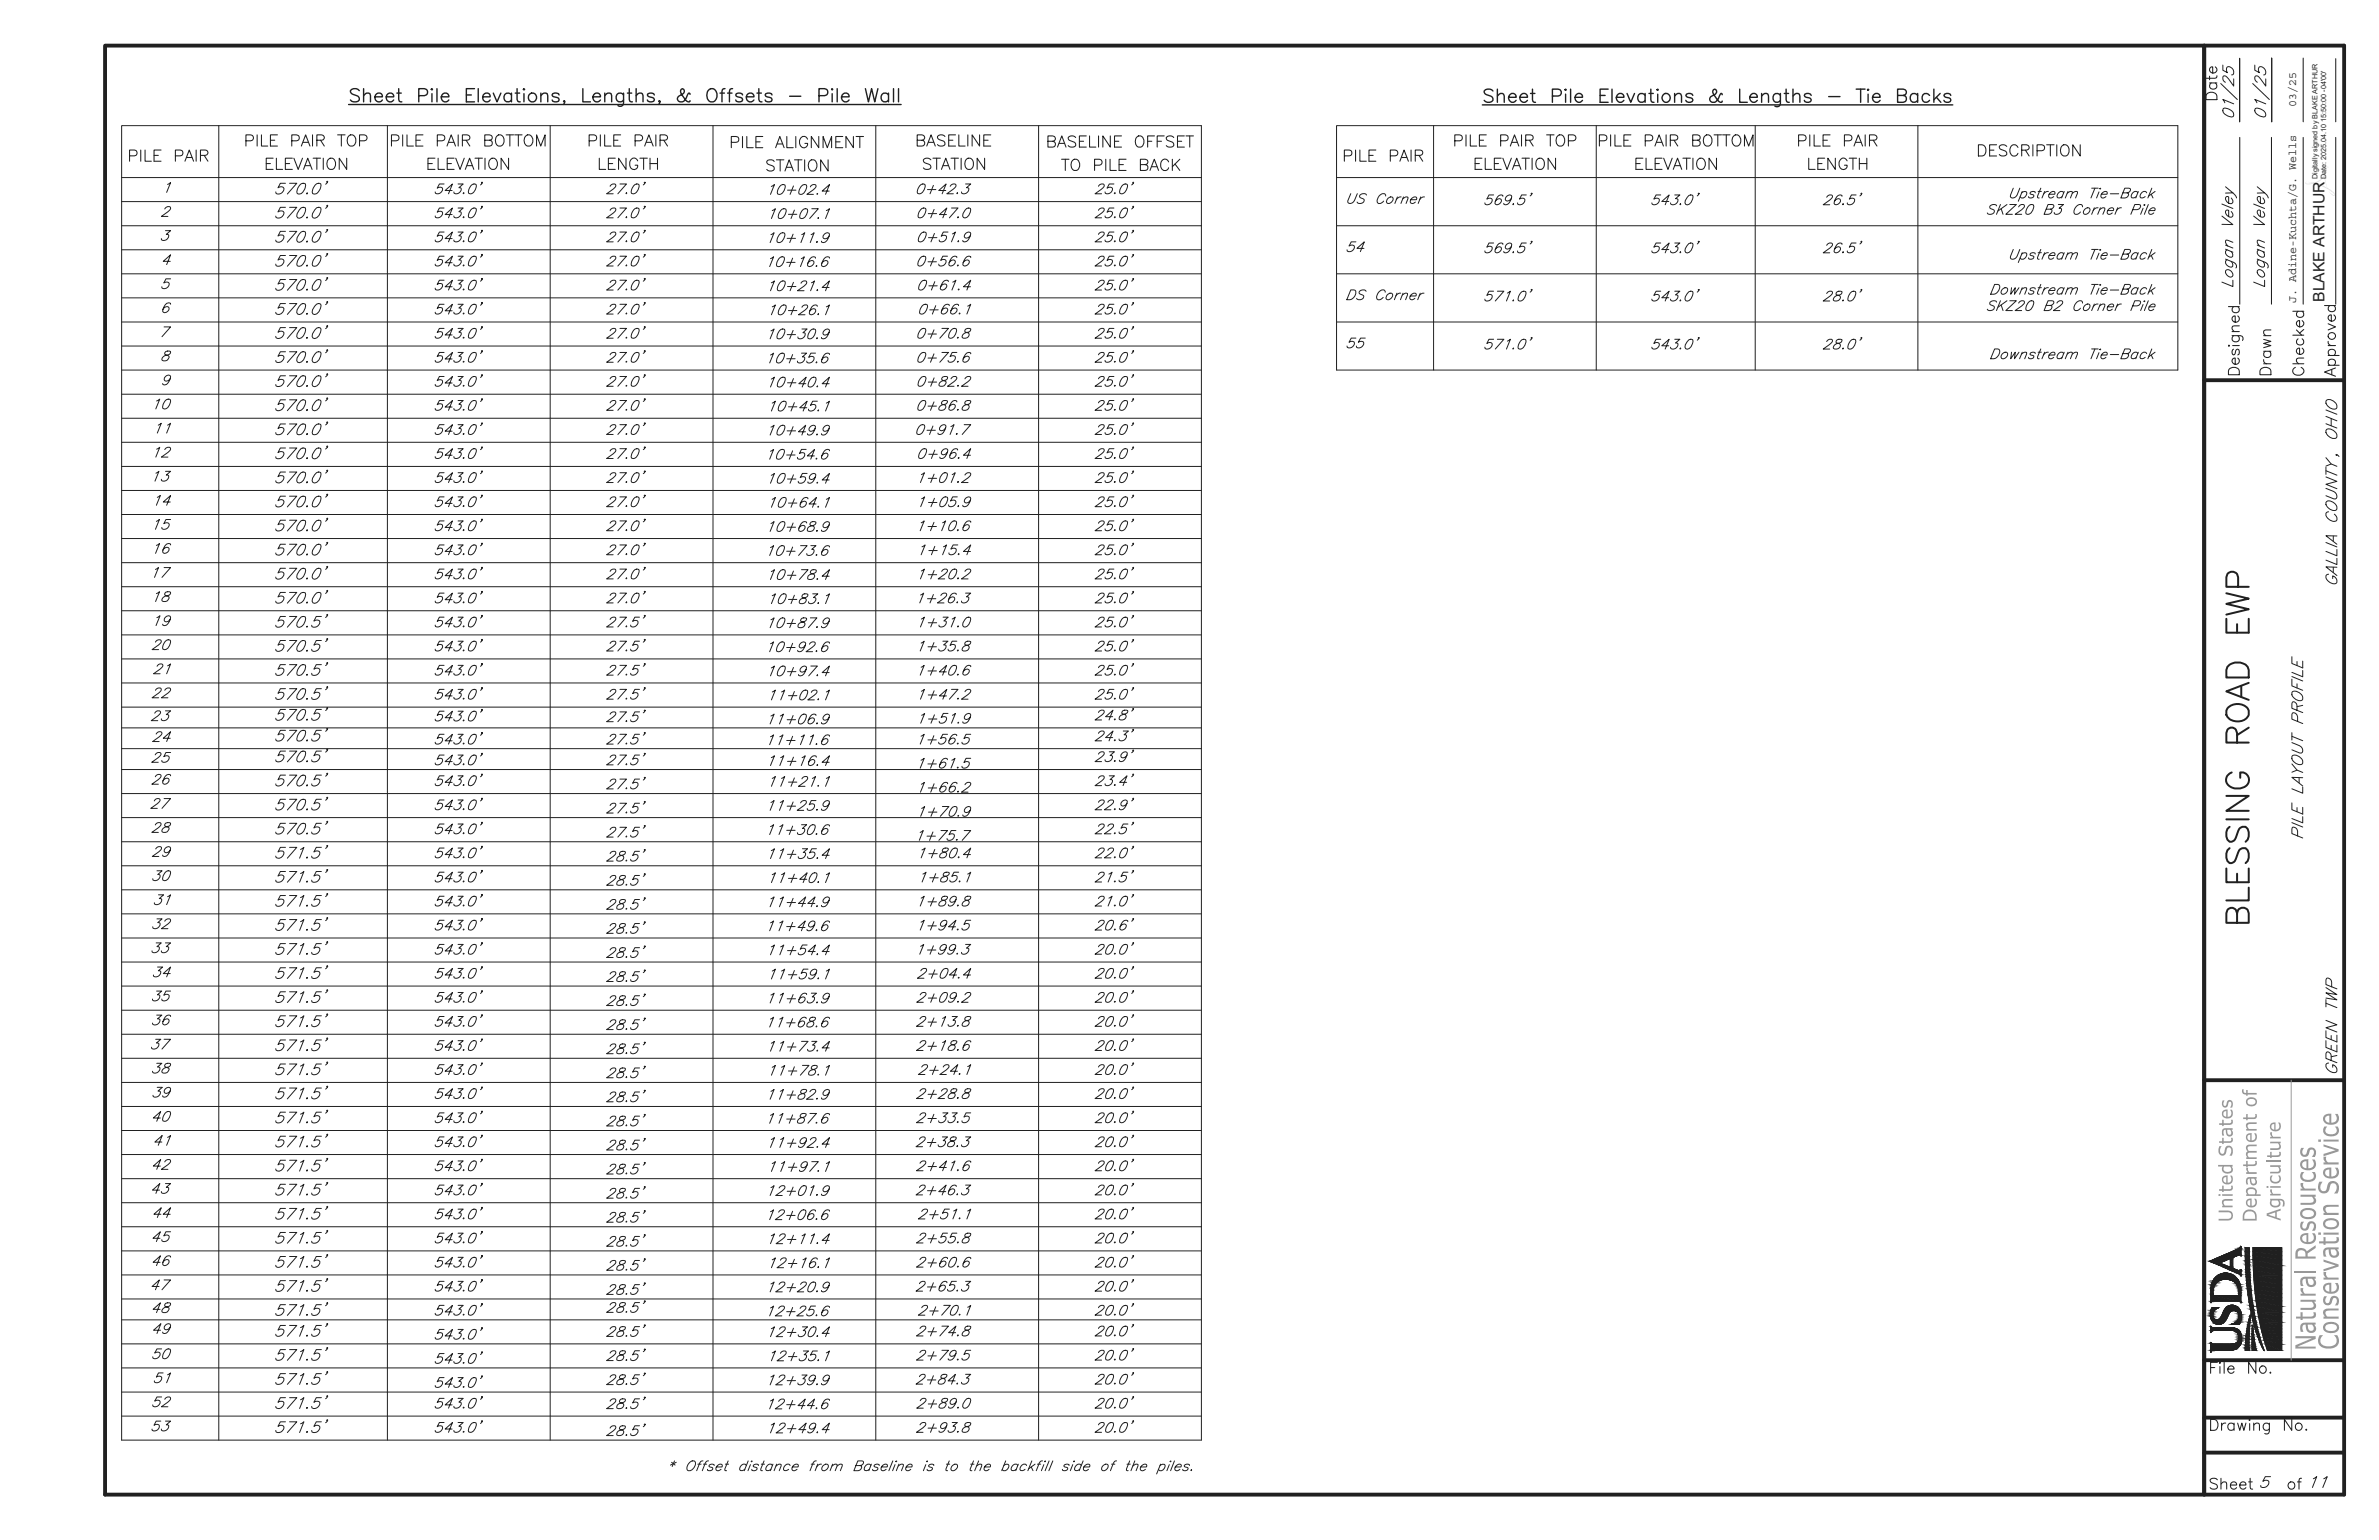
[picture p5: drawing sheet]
<svg xmlns="http://www.w3.org/2000/svg" width="432mm" height="279mm" viewBox="0 0 432 279" stroke-linecap="round" stroke-linejoin="round" font-family="sans-serif">
<defs><g id="words">
<text font-size="2.8" fill="#231f20" x="421.9" y="54.8" transform="rotate(-90 421.9 54.8)">BLAKE ARTHUR</text>
<g font-size="2.1" fill="#231f20">
<text x="416.7" y="19.4" transform="rotate(-90 416.7 19.4)">03/25</text>
<text x="416.7" y="55" transform="rotate(-90 416.7 55)">J. Adine-Kuchta/G. Wells</text>
</g>
<g font-size="1.3" fill="#231f20">
<text x="420.7" y="32.5" transform="rotate(-90 420.7 32.5)">Digitally signed by BLAKE ARTHUR</text>
<text x="422.2" y="32.5" transform="rotate(-90 422.2 32.5)">Date: 2025.04.10 15:50:00 -04'00'</text>
</g>
</g></defs>
<path d="M19.1 8.3h406.4v262.9h-406.4zM400.1 8.3v262.9M400.1 69h25.4M400.1 196h25.4M400.1 257.2h25.4M400.1 246.8h25.4M400.1 263.5h25.4" fill="none" stroke="#231f20" stroke-width=".7"/>
<g fill="none" stroke="#231f20" stroke-width=".19">
<path d="M400.5 17.1a1.1 1.1 0 0 1 1.9 .3v.7h-2zM401 15h1.4M401 13.8v.7M401.3 15l-.1 .2-.2 .5a.69 .69 0 0 0 .7 .5 .69 .69 0 0 0 .7-.5l-.1-.5-.2-.2M402.1 12.1a.63 .63 0 0 1 .1 .9 .63 .63 0 0 1-.9 .1 .63 .63 0 0 1-.1-.9l.4-.1v1.2M402.4 13.7l-.1 .4-.3 .1h-1.6M406.5 10.6v11.5M412.3 10.5v11.6M418 10.5v11.6M423.9 10.6v11.5M406.5 24.9v30.3M412.3 24.9v30.3"/>
<path d="M418 24.9v30.3M423.9 24.9v30.3M404.5 55.6h1.9M405.4 55.6l-.3 .7a.69 .69 0 0 0 .7 .5 .69 .69 0 0 0 .6-.5v-.5l-.2-.2M406.2 57.3a.63 .63 0 0 1 .1 .9 .63 .63 0 0 1-.9 .1 .63 .63 0 0 1-.1-.9l.4-.1v1.2M406.4 59.1l-1.2 .1-.1 .5 .4 .5M412.2 59.9l-1.2 .1-.1 .4 .3 .5M416.2 56.5h1.9M416.8 59.9l1 .9M417.1 56.5l-.2 .2-.1 .4a.7 .7 0 0 0 .7 .5 .7 .7 0 0 0 .6-.5l-.1-.4-.1-.2M417.9 58.2a.63 .63 0 0 1 .1 .9 .63 .63 0 0 1-.9 .1 .63 .63 0 0 1-.1-.9l.4-.1v1.1M418.1 59.8l-.7 .6"/>
<path d="M421.9 55.4h2M422.6 58.7l1.3 .6-1.3 .6M422.9 55.4l-.2 .2-.1 .5a.7 .7 0 0 0 .6 .5 .7 .7 0 0 0 .7-.5l-.1-.5-.2-.2M423.6 57.1a.63 .63 0 0 1 .1 .9 .63 .63 0 0 1-.9 .1 .63 .63 0 0 1 0-.9l.3-.1v1.2M404.6 67a1.1 1.1 0 0 1 1.8 .3v.7h-1.9zM404.6 62.6l.1 .1-.1 .1zM405.1 60.9h1.5a.54 .54 0 0 1 .5 .7l-.1 .2M405.1 60.2h1.3M405.2 62.7h1.2M405.4 63.4a.61 .61 0 0 0 0 1l.3-.3 .2-.6 .3-.1a.61 .61 0 0 1 0 1M405.4 60.9l-.3 .6a.7 .7 0 0 0 .7 .5 .7 .7 0 0 0 .7-.4l-.1-.5-.2-.2M406.2 65a.63 .63 0 0 1 .1 .9 .63 .63 0 0 1-.9 .1 .63 .63 0 0 1-.1-.9l.4-.1v1.1"/>
<path d="M410.3 67a1.1 1.1 0 0 1 1.9 .3v.7h-2zM410.9 65.2a.62 .62 0 0 0 .5 .8M410.9 61.6l1.3 .3-1.3 .4 1.3 .4-1.3 .4M410.9 66h1.3M410.9 63.7h1.3M410.9 60.9h1.3M411.1 63.7l-.1 .2-.1 .5a.68 .68 0 0 0 .6 .5 .68 .68 0 0 0 .7-.5l-.1-.5-.2-.2M416.2 66h1.9M416.2 60.8h1.9M416.6 66.7a.73 .73 0 0 0-.5 .8 .73 .73 0 0 0 .8 .6 .82 .82 0 0 0 1-.3 .82 .82 0 0 0 0-1l-.2-.1M417.1 61.5l-.2 .2-.1 .4a.69 .69 0 0 0 .7 .5 .69 .69 0 0 0 .6-.5l-.1-.4-.1-.2M417.9 63.2a.63 .63 0 0 1 .1 .9 .63 .63 0 0 1-.9 .1 .63 .63 0 0 1-.1-.9l.4-.1v1.1"/>
<path d="M418.1 65l-1.2 .1-.1 .4 .4 .5M422.6 61.9a.65 .65 0 0 0 .5 .8M422.6 62.7h1.3M422.6 66.3h2M422.6 64.5h2M422.9 66.3l-.2-.2-.1-.5a.7 .7 0 0 1 .6-.4 .7 .7 0 0 1 .7 .4l-.1 .5-.2 .2M422.9 64.5l-.2-.2-.1-.5a.69 .69 0 0 1 .6-.4 .69 .69 0 0 1 .7 .4l-.1 .5-.2 .2M423.2 67v1M423.9 66.8l-2 .7 2 .8M401.2 257.5h.7a1.06 1.06 0 0 1 .7 1 1.06 1.06 0 0 1-.7 1h-.7zM401.2 248.1h.8M402.5 247.2h-1.3v2"/>
<path d="M402.9 247.9v1.3M402.9 247.2l.1 .1-.1 .1zM403.2 258.2v1.3M403.7 247.2v2M404 258.2a.62 .62 0 0 0-.8 .5M404.3 248.4h1.2a.61 .61 0 0 0-.9-.5 .61 .61 0 0 0-.1 1 .59 .59 0 0 0 1 0M405.5 258.5l-.2-.2-.5-.1a.68 .68 0 0 0-.5 .6 .68 .68 0 0 0 .5 .7l.5-.1 .2-.2M405.5 258.2v1.3M406.1 258.2l.4 1.3 .4-1.3 .4 1.3 .3-1.3M408.3 258.3v1.2M408.3 257.5v.2l-.1-.1zM409.1 258.6l.4-.4 .5 .1 .1 1.2"/>
<path d="M409.1 258.2v1.3M409.4 247.2v2l-1.3-2v2M411.9 258.2l-.1 1.8a.53 .53 0 0 1-.7 .1M411.9 258.5l-.2-.2-.5-.1a.68 .68 0 0 0-.4 .6 .68 .68 0 0 0 .4 .7l.5-.1 .2-.2M412 249h.2l-.1 .2zM416 257.5v2l-1.4-2v2M418.6 259.3l.1 .1-.1 .1zM402.5 268.5a.74 .74 0 0 0-1.3 .2l.1 .2 .8 .3a.47 .47 0 0 1 .4 .4 .47 .47 0 0 1-.2 .5 .93 .93 0 0 1-1.1-.2M403.1 269.2l.5-.3h.5l.1 1.3M403.1 268.2v2M404.8 269.4h1.2a.58 .58 0 0 0-.7-.6 .58 .58 0 0 0-.5 .8 .61 .61 0 0 0 .5 .6 .61 .61 0 0 0 .7-.3M406.5 269.4h1.1a.58 .58 0 0 0-.6-.6 .58 .58 0 0 0-.5 .8 .61 .61 0 0 0 .5 .6 .61 .61 0 0 0 .6-.3"/>
<path d="M408.1 268.9h.7M408.4 268.2v1.6l.1 .3 .4 .1M417 268.9h.7M417.7 268.2l-.3 .1-.1 .3v1.6"/>
<circle cx="423.2" cy="60.9" r=".65"/>
<circle cx="410.7" cy="248.5" r=".65"/>
<circle cx="417.2" cy="258.8" r=".65"/>
<circle cx="415.9" cy="269.5" r=".65"/>
</g>
<path d="M412.1 267.9h-.9l-.5 .9a.77 .77 0 0 1 1.1 0 .95 .95 0 0 1-.4 .9 .95 .95 0 0 1-1.1 0v-.2M419.9 268.3l.6-.4-.8 2M421.8 268.3l.6-.4-.8 2" fill="none" stroke="#231f20" stroke-width=".18"/>
<g fill="#97999c">
<path d="M416.6 242.4h3.7v.5l-3.3 1.4h3.3v.4h-3.7v-.6l3-1.3h-3z"/>
<path d="M416.8 238.9h.8v-.8h.3v.8l1.6-.1a.38 .38 0 0 0 .4-.1 .38 .38 0 0 0 0-.4v-.2h.4l.1 .5-.2 .4-.4 .2h-1.9v.3h-.3v-.3h-.8z"/>
<path d="M417.6 235.8h2.7v.4h-.3l.4 .6-.1 .4-.2 .3-.5 .2h-2v-.4h1.6a.53 .53 0 0 0 .7-.2 .53 .53 0 0 0-.1-.7l-.2-.2h-2z"/>
<path d="M417.6 233.7h.5a.88 .88 0 0 0 .3 1h1.9v.4h-2.7v-.4h.4l-.4-.5z"/>
<path d="M417.7 240.2l.5-.2h2.1v.3h-.3l.4 .6-.1 .6a1.01 1.01 0 0 1-1.2 .2 1.01 1.01 0 0 1-.6-1.1v-.3l-.5 .2-.1 .5 .2 .6h-.5l-.1-.9zM418.9 240.3l.1 .7 .2 .4h.4l.3-.1a.75 .75 0 0 0-.3-1z"/>
<path d="M417.7 231.9l.7-.3h1.9v.4h-.3l.3 .3 .1 .6-.3 .5-.5 .1-.6-.1-.3-.3-.2-.6a.32 .32 0 0 0 0-.4 .32 .32 0 0 0-.5 .1l-.1 .5 .2 .6h-.5a1.16 1.16 0 0 1 .1-1.4zM418.9 232a.78 .78 0 0 0 .1 .8 .78 .78 0 0 0 .8 .2l.2-.3-.3-.6z"/>
</g>
<path d="M416.5 230.7h3.8" fill="none" stroke="#97999c" stroke-width=".36"/>
<g fill="#97999c">
<path d="M417.7 221.7h.5a.81 .81 0 0 0 0 1.2 .76 .76 0 0 0 .6-.7 .79 .79 0 0 1 1-.6l.3 .2 .3 .5v.5l-.2 .5h-.6l.4-.7v-.3l-.2-.3h-.5l-.2 .7a.7 .7 0 0 1-.7 .6l-.4-.1a.91 .91 0 0 1-.5-1z"/>
<path d="M417.6 216.7h2.7v.4h-.3l.4 .6-.2 .6a.79 .79 0 0 1-.8 .3h-1.8v-.4h1.6a.61 .61 0 0 0 .7-.3l-.3-.8h-2z"/>
<path d="M417.6 214.6h.5l-.1 .6 .3 .4h2v.4h-2.7v-.4h.4l-.4-.4z"/>
<path d="M417.7 212.6h.5a.73 .73 0 0 0-.3 .8 .73 .73 0 0 0 .5 .6h.9a.7 .7 0 0 0 .6-1l-.3-.4h.5l.3 .9-.2 .5-.4 .3a2.06 2.06 0 0 1-1.9-.1l-.4-.7z"/>
<path d="M417.7 208.3h.5l-.3 .5a.44 .44 0 0 0 .1 .6 .44 .44 0 0 0 .6-.1l.1-.2a.88 .88 0 0 1 1-.9 .88 .88 0 0 1 .6 1.2l-.1 .5h-.6l.3-.5a.48 .48 0 0 0 0-.7 .48 .48 0 0 0-.6 0l-.5 1.1-.6 .1-.5-.2a1.11 1.11 0 0 1-.1-1.3z"/>
<path d="M421 242.2h.6l-.4 .7v.5l.1 .4 .5 .3 1.1 .2 1-.4 .2-.4v-.4l-.5-.9 .7 .1 .2 .6v.7l-.4 .7-1.1 .4-.9-.1-.6-.2-.5-.4-.2-.4a1.65 1.65 0 0 1 .2-1.4z"/>
<path d="M421.9 237.6l.5-.2h2.1v.4h-2.2a.57 .57 0 0 0-.3 .6 .57 .57 0 0 0 .4 .5h2.1v.3h-2.8v-.3h.3l-.4-.7z"/>
<path d="M421.9 235.2h.5l-.2 .2a.57 .57 0 0 0-.2 .6 .57 .57 0 0 0 .6 .4l.3-.7a.8 .8 0 0 1 .7-.6 .8 .8 0 0 1 .7 .3l.2 .4-.1 .9-.1 .1h-.5a.96 .96 0 0 0 .1-1.3h-.4l-.3 .9-.2 .3-.8 .1a.93 .93 0 0 1-.5-1.2z"/>
<path d="M421.7 230.8h.5v.5l.3 .5h2v.4h-2.8v-.4h.4l-.4-.5z"/>
<path d="M421.7 228.5l2.8 .9v.4l-2.8 .9v-.4l2.2-.7-2.2-.7z"/>
<path d="M420.9 225.2h.8v-.7h.4v.7h1.3a.48 .48 0 0 0 .6-.1 .48 .48 0 0 0 .1-.5l-.1-.1h.5v.4l-.1 .5-.4 .2h-1.9v.2h-.4v-.2h-.8z"/>
<path d="M421.9 218.8l.5-.2h2.1v.3l-2 .1-.4 .3v.3l.3 .4h2.1v.4h-2.8v-.4h.3l-.4-.7z"/>
<path d="M421 214.4h.6l-.4 .8 .1 .7a.63 .63 0 0 0 .8 .2 .63 .63 0 0 0 .3-.8 1.02 1.02 0 0 1 1.1-1 1.3 1.3 0 0 1 1 1.6l-.3 .6h-.6a1.46 1.46 0 0 0 .5-1.4l-.3-.3-.3-.1a.92 .92 0 0 0-.7 1.1 1.07 1.07 0 0 1-1.7 .5 1.35 1.35 0 0 1-.3-1.4z"/>
<path d="M421.7 209.9h.5v.6l.3 .4h2v.4h-2.8v-.4h.4l-.4-.5z"/>
<path d="M421.7 207.6l2.8 .9v.4l-2.8 .9v-.4l2.2-.7-2.2-.7z"/>
<path d="M421.9 204.4h.5a.85 .85 0 0 0-.3 1l.7 .4h.6l.5-.2 .2-.6-.3-.6h.5l.2 .5v.5a1.69 1.69 0 0 1-2.4 .5l-.4-.6v-.4z"/>
<path d="M402.7 219.6h1.8l.4 .2 .4 .4-.1 .8-.3 .3-.3 .1h-1.9v-.3h1.8l.3-.1 .2-.4-.1-.4-.2-.2-2-.1z"/>
<path d="M403.4 217.8l.5-.3h1.3v.3l-1.4 .1-.2 .4 .2 .4h1.4v.3h-1.9v-.3h.2l-.2-.4z"/>
<path d="M403.3 215.1h.3v.7h1.1a.43 .43 0 0 0 .2-.7h.3l.1 .1v.4l-.2 .3-.3 .1h-1.2v.3h-.3v-.3h-.5v-.2h.5z"/>
<path d="M402.8 207.9h.4l-.2 .6-.1 .5 .4 .3 .3-.1 .2-.8 .4-.5h.4l.4 .1 .3 .6-.2 1.1h-.4l.3-.9-.1-.4-.3-.2-.4 .1-.4 1.2-.3 .2-.5-.1-.3-.7z"/>
<path d="M403.3 206.4h.3v.7l1.1-.1 .3-.1-.1-.5h.3l.1 .6-.4 .3h-1.3v.3h-.3v-.3h-.5v-.2h.5z"/>
<path d="M403.3 203.2h.3v.6h1.1a.4 .4 0 0 0 .2-.6h.3l.1 .1v.3l-.2 .4-.3 .1h-1.2v.2h-.3v-.2h-.5v-.3h.5z"/>
<path d="M403.4 199.6h.4l-.2 .8 .2 .2 .3-.1 .2-.7 .2-.2h.4l.2 .2 .2 .3v.5l-.2 .4h-.3a.81 .81 0 0 0 .1-1.1l-.4 .1-.2 .8-.5 .2-.3-.2-.2-.3z"/>
<path d="M407.7 211.9h.4l-.1 .3 .2 .5h1.4v.3h-1.9v-.3h.3l-.2-.4z"/>
<path d="M407.7 210.6h.3v.7h1a.38 .38 0 0 0 .4-.3 .38 .38 0 0 0-.1-.4l.3 .1a.58 .58 0 0 1-.3 .8l-1.3 .1v.2h-.3v-.2h-.6v-.3h.6z"/>
<path d="M407.7 207.9l.5-.2h1.4v.3h-1.3l-.3 .1-.1 .1 .3 .6h1.4v.3h-1.4l-.3 .3 .3 .6h1.4v.3h-1.9v-.3h.2l-.2-.3-.1-.4 .3-.4-.2-.4z"/>
<path d="M407.7 203.9l.5-.3h1.4v.3h-1.4l-.3 .3 .3 .6h1.4v.3h-1.9v-.3h.2l-.3-.5z"/>
<path d="M407.7 202.1h.3v.6h1.2l.2-.2-.1-.4h.3v.7l-.4 .2h-1.2v.2h-.3v-.2h-.6v-.3h.6z"/>
<path d="M407 197.6h.3l-.1 .5 .2 .2h.3v-.5h.3v.5h1.6v.3h-1.6v.2h-.3v-.2l-.5-.1-.2-.2z"/>
<path d="M412.1 215.8h.3v.5l.2 .3h1.4v.3h-1.9v-.3h.2l-.2-.4z"/>
<path d="M412.1 213.3h.4l-.2 .4 .1 .5 .8 .2 .2-.1 .3-.3v-.3l-.2-.4h.3l.2 .5-.1 .5-.5 .4h-.5l-.5-.1-.4-.6z"/>
<path d="M412.1 211.4h1.9v.3h-.3l.3 .5-.1 .5-.4 .2h-1.4v-.3h1.3l.3-.3-.2-.6h-1.4z"/>
<path d="M416.9 226.7l.4-.3 .7 .1 .7 .5 1.6-1.1v.5l-1.5 1v.6h1.5v.3h-3.7v-1.1zM417.2 227l-.2 1h1.4v-.6a.67 .67 0 0 0-.8-.6z"/>
<path d="M417.7 224l.5-.2 .8-.1v1.6h.1l.6-.1 .2-.4v-.6l-.3-.4h.5a1.42 1.42 0 0 1 0 1.5l-.3 .2-.6 .2h-.6l-.6-.2-.4-.4-.1-.4zM418 224.2a.66 .66 0 0 0 .1 1l.5 .1v-1.2z"/>
<path d="M417.7 219.5h.1a2.37 2.37 0 0 1 1.8-.3l.5 .3 .2 .4a.96 .96 0 0 1-.7 1.2l-.4 .1a1.65 1.65 0 0 1-1.5-.4l-.2-.7zM418.1 219.8l-.2 .2a.57 .57 0 0 0 .5 .7l.7 .1 .6-.1 .3-.3v-.4l-.4-.4-.4-.1h-.5z"/>
<path d="M417.7 210.6l.6-.2 .7-.1v1.6a.87 .87 0 0 0 .9-.4 .87 .87 0 0 0-.2-1.1h.4a1.21 1.21 0 0 1 .2 1.3 1.21 1.21 0 0 1-1.2 .6h-.7a1.09 1.09 0 0 1-.9-1l.1-.5zM418 210.9l-.1 .3v.4l.3 .2 .4 .1v-1.2z"/>
<path d="M421.9 240.2a1.86 1.86 0 0 1 2.6 .3l.1 .4-.2 .5-.4 .3-.7 .2a1.42 1.42 0 0 1-1.6-.6l-.1-.6zM422.2 240.5l-.2 .2 .1 .5a1.67 1.67 0 0 0 1.8 .1l.3-.5-.3-.5-.9-.1z"/>
<path d="M421.9 233a1.36 1.36 0 0 1 1.2-.3v1.7l.7-.2 .3-.4v-.5l-.3-.5h.5l.2 .5v.8l-.3 .3-.5 .3h-.9l-.8-.3-.4-.6zM422.2 233.3a.63 .63 0 0 0 .3 1l.3 .1v-1.3z"/>
<path d="M421.9 226.5l.6-.2h2v.4h-.3l.1 .1a.79 .79 0 0 1 .2 .9 .79 .79 0 0 1-.8 .5h-.4l-.4-.3-.2-1.2-.6 .2v.5l.2 .6h-.5l-.1-1zM423 226.7l.2 .8 .2 .3a.46 .46 0 0 0 .7-.3v-.4l-.3-.4z"/>
<path d="M420.8 223.6h.5v.4h-.5zM421.7 223.6h2.8v.4h-2.8z"/>
<path d="M421.9 221.4a1.88 1.88 0 0 1 2.6 .3v.6l-.4 .5-.4 .2h-.9l-.7-.2-.4-.4-.1-.5zM422.3 221.6l-.3 .5 .3 .4a1.35 1.35 0 0 0 1.8-.4 .57 .57 0 0 0-.4-.6l-.7-.1z"/>
<path d="M421.9 212.2l.5-.3 .7-.1v1.6h.3l.4-.1 .3-.5v-.5l-.3-.4h.5l.2 .9-.3 .7a1.98 1.98 0 0 1-1.7 .2l-.5-.2-.3-.4v-.6zM422.1 212.4v.7l.1 .2 .6 .1v-1.2z"/>
<path d="M420.8 206.7h.5v.5h-.5zM421.7 206.8h2.8v.3h-2.8z"/>
<path d="M421.9 202.4l.4-.3h.8v1.6h.2l.6-.2 .2-.3v-.5l-.3-.6h.5l.2 1-.2 .5a1.81 1.81 0 0 1-2.5-.1 .92 .92 0 0 1 0-1.1zM422.1 202.7a.67 .67 0 0 0 .7 1v-1.3z"/>
<path d="M402.7 216.6h.3v.4h-.3zM403.3 216.7h1.9v.3h-1.9z"/>
<path d="M403.5 213.5l.3-.2h.5l.1 1.3 .5-.3 .1-.5-.2-.5h.3l.2 .5-.1 .7-.6 .4-.9-.1-.4-.5v-.6zM403.7 213.7l-.1 .6 .5 .3v-1z"/>
<path d="M402.6 211.3h2.6v.3h-.2l.3 .4-.1 .5-.5 .4h-.8l-.6-.5v-.5l.1-.3h-.8zM403.7 211.6l-.1 .6 .3 .4h.7l.3-.2 .1-.4-.2-.4z"/>
<path d="M403.5 204.8l1.7-.1v.3h-.2l.3 .4-.1 .5-.3 .3-.5-.1-.3-.3-.1-.8h-.2l-.2 .4 .1 .6h-.3l-.1-.7zM404.2 205l.1 .7 .3 .2a.48 .48 0 0 0 .4-.4 .48 .48 0 0 0-.2-.5z"/>
<path d="M403.4 201.6l.5-.3h.4l.1 1.3 .5-.3 .1-.4-.2-.6h.3l.2 .5-.1 .6-.5 .5-.9-.1-.5-.5zM403.7 201.7l-.1 .6 .5 .3v-1z"/>
<path d="M407.4 219.8l.2-.2 .5-.2 1 .2 .5 .7v1.1h-2.5v-1.1zM407.6 220l-.2 .5v.6h1.9v-.7l-.4-.5-.8-.1z"/>
<path d="M407.8 217.7l.4-.2 .5-.1v1.4h.2l.3-.2 .1-.2 .1-.4-.3-.5h.4l.1 .4v.7l-.3 .3-.4 .2-.8-.1-.5-.6zM408.1 217.8a.59 .59 0 0 0 0 .8l.3 .2v-1.1z"/>
<path d="M407.8 215.7l.6-.3 .8 .1 .4 .5-.1 .7h.8v.3h-2.6v-.3h.2l-.3-.5zM408.1 215.8l-.2 .4 .3 .5h1l.1-.6-.1-.2-.3-.2z"/>
<path d="M407.9 213.7l.3-.1h1.4v.2h-.2l.2 .5v.5l-.4 .3-.5-.1-.3-.5-.1-.7h-.1l-.3 .3 .2 .8h-.4l-.1-.7zM408.6 213.8v.4a.41 .41 0 0 0 .2 .5 .41 .41 0 0 0 .5-.1l.1-.3-.2-.4z"/>
<path d="M407.8 205.9l.3-.2 .6-.1v1.3h.1l.4-.1 .1-.3 .1-.4-.3-.5h.4l.1 .5v.7l-.6 .4-.9-.1-.4-.4zM408.1 206l-.1 .1a.53 .53 0 0 0 .2 .7l.2 .1v-1z"/>
<path d="M407.8 199.4l.7-.3 .7 .1 .4 .4v.6l-.6 .5-.9-.1-.4-.5zM408.1 199.5a.51 .51 0 0 0-.1 .7l.3 .2h.6l.4-.3a.46 .46 0 0 0-.2-.6l-.7-.1z"/>
<path d="M411.4 220.2l2.6-.9v.3l-.8 .3v1l.8 .2v.3l-2.6-.8zM411.7 220.4l1.3 .4v-.8z"/>
<path d="M412.1 217.5h1.7l.6 .1 .3 .6-.1 .7h-.3v-.8a.46 .46 0 0 0-.6-.3l.2 .3v.4a.8 .8 0 0 1-.7 .6l-.7-.1-.4-.4zM412.4 217.8l-.1 .5 .2 .4 .7 .1 .4-.3v-.3l-.2-.4z"/>
<path d="M411.4 215.2h.3v.3h-.3zM412.1 215.2h1.9v.3h-1.9z"/>
</g>
<path d="M411.3 210.7h2.7" fill="none" stroke="#97999c" stroke-width=".32"/>
<g fill="#97999c">
<path d="M412.1 209h.2v.6h1.3l.1-.2-.1-.4h.3v.6l-.3 .3h-1.3v.2h-.2v-.2h-.6v-.3h.6z"/>
<path d="M412.1 207.1h1.9v.3h-.3l.3 .5-.1 .5-.4 .2h-1.4v-.3h1.3l.3-.3-.2-.6h-1.4z"/>
<path d="M412.1 205.4h.3v.4l.2 .4h1.4v.3h-1.9v-.3h.2l-.2-.3z"/>
<path d="M412.2 203.9l.4-.2 .4-.1v1.4a.64 .64 0 0 0 .7-.9l-.2-.4h.3l.2 .3-.1 .9-.5 .3-.6 .1-.5-.2-.2-.4-.1-.4zM412.4 204l-.1 .6 .5 .4v-1.1z"/>
</g>
<path d="M415.9 196v50.8" fill="none" stroke="#97999c" stroke-width=".19"/>
<path d="M401.3 240.6h.1" fill="none" stroke="#231f20" stroke-width=".18"/>
<path d="M401.3 240.6h.1" fill="none" stroke="#231f20" stroke-width=".18"/>
<path d="M401.3 240.6h.1" fill="none" stroke="#231f20" stroke-width=".18"/>
<path d="M401.3 240.7h.1" fill="none" stroke="#231f20" stroke-width=".18"/>
<path d="M401.3 240.7h.1" fill="none" stroke="#231f20" stroke-width=".18"/>
<path d="M401.3 240.7h.1" fill="none" stroke="#231f20" stroke-width=".18"/>
<path d="M401.3 240.7h.1" fill="none" stroke="#231f20" stroke-width=".18"/>
<path d="M401.3 240.8h.1" fill="none" stroke="#231f20" stroke-width=".18"/>
<path d="M401.4 240.8h.1" fill="none" stroke="#231f20" stroke-width=".18"/>
<path d="M401.3 240.8h.1" fill="none" stroke="#231f20" stroke-width=".18"/>
<path d="M401.4 240.8h.1" fill="none" stroke="#231f20" stroke-width=".18"/>
<path d="M401.3 240.8h.1" fill="none" stroke="#231f20" stroke-width=".18"/>
<path d="M401.5 240.8h.1" fill="none" stroke="#231f20" stroke-width=".18"/>
<path d="M401.3 240.9h.1" fill="none" stroke="#231f20" stroke-width=".18"/>
<path d="M401.5 240.9h.1" fill="none" stroke="#231f20" stroke-width=".18"/>
<path d="M401.3 240.9h.1" fill="none" stroke="#231f20" stroke-width=".18"/>
<path d="M401.5 240.9h.2z" fill="#231f20"/>
<path d="M401.5 240.9h.2z" fill="none" stroke="#231f20" stroke-width=".18"/>
<path d="M401.3 240.9h.1M401.7 240.9h2.8zM401.7 240.9h2.8" fill="none" stroke="#231f20" stroke-width=".18"/>
<path d="M401.3 240.9h.1" fill="none" stroke="#231f20" stroke-width=".18"/>
<path d="M404.5 240.9h.8z" fill="#231f20"/>
<path d="M404.5 240.9h.8z" fill="none" stroke="#231f20" stroke-width=".18"/>
<path d="M401.3 240.9h.1" fill="none" stroke="#231f20" stroke-width=".18"/>
<path d="M405.3 240.9h.1z" fill="#231f20"/>
<path d="M405.3 240.9h.1z" fill="none" stroke="#231f20" stroke-width=".18"/>
<path d="M401.3 240.9h.1" fill="none" stroke="#231f20" stroke-width=".18"/>
<path d="M405.4 240.9h.2z" fill="#231f20"/>
<path d="M405.4 240.9h.2z" fill="none" stroke="#231f20" stroke-width=".18"/>
<path d="M401.3 240.9h.1" fill="none" stroke="#231f20" stroke-width=".18"/>
<path d="M405.6 240.9l.2 .1z" fill="#231f20"/>
<path d="M405.6 240.9l.2 .1z" fill="none" stroke="#231f20" stroke-width=".18"/>
<path d="M401.3 241h.1" fill="none" stroke="#231f20" stroke-width=".18"/>
<path d="M405.8 241l.2 .1z" fill="#231f20"/>
<path d="M405.8 241l.2 .1z" fill="none" stroke="#231f20" stroke-width=".18"/>
<path d="M401.3 241.1v.1z" fill="#231f20"/>
<path d="M401.3 241.1v.1z" fill="none" stroke="#231f20" stroke-width=".18"/>
<path d="M406 241.1l.1 .1z" fill="#231f20"/>
<path d="M406 241.1l.1 .1z" fill="none" stroke="#231f20" stroke-width=".18"/>
<path d="M401.3 241.2h.1" fill="none" stroke="#231f20" stroke-width=".18"/>
<path d="M406.1 241.2l.2 .1z" fill="#231f20"/>
<path d="M406.1 241.2l.2 .1z" fill="none" stroke="#231f20" stroke-width=".18"/>
<path d="M401.3 241.3h.1" fill="none" stroke="#231f20" stroke-width=".18"/>
<path d="M406.3 241.3h.1" fill="none" stroke="#231f20" stroke-width=".18"/>
<path d="M401.3 241.4h.1" fill="none" stroke="#231f20" stroke-width=".18"/>
<path d="M405.2 241.4h.1" fill="none" stroke="#231f20" stroke-width=".18"/>
<path d="M406.3 241.4h.1" fill="none" stroke="#231f20" stroke-width=".18"/>
<path d="M401.3 241.4h.1" fill="none" stroke="#231f20" stroke-width=".18"/>
<path d="M404.4 241.4h.8z" fill="#231f20"/>
<path d="M404.4 241.4h.8z" fill="none" stroke="#231f20" stroke-width=".18"/>
<path d="M405.2 241.4h.1" fill="none" stroke="#231f20" stroke-width=".18"/>
<path d="M406.3 241.4h.1" fill="none" stroke="#231f20" stroke-width=".18"/>
<path d="M401.3 241.4h.1M401.6 241.4h2.8zM401.6 241.4h2.8" fill="none" stroke="#231f20" stroke-width=".18"/>
<path d="M405.2 241.4h.1" fill="none" stroke="#231f20" stroke-width=".18"/>
<path d="M406.3 241.4h.1" fill="none" stroke="#231f20" stroke-width=".18"/>
<path d="M401.3 241.4h.1" fill="none" stroke="#231f20" stroke-width=".18"/>
<path d="M401.6 241.4h.1" fill="none" stroke="#231f20" stroke-width=".18"/>
<path d="M405.3 241.4h.1" fill="none" stroke="#231f20" stroke-width=".18"/>
<path d="M406.3 241.4h.1" fill="none" stroke="#231f20" stroke-width=".18"/>
<path d="M401.3 241.4h.1" fill="none" stroke="#231f20" stroke-width=".18"/>
<path d="M401.6 241.4h.1" fill="none" stroke="#231f20" stroke-width=".18"/>
<path d="M405.3 241.4h.1" fill="none" stroke="#231f20" stroke-width=".18"/>
<path d="M406.4 241.4h.1" fill="none" stroke="#231f20" stroke-width=".18"/>
<path d="M401.3 241.4h.1" fill="none" stroke="#231f20" stroke-width=".18"/>
<path d="M401.6 241.4h.1" fill="none" stroke="#231f20" stroke-width=".18"/>
<path d="M405.3 241.4h.1" fill="none" stroke="#231f20" stroke-width=".18"/>
<path d="M406.4 241.4h.1" fill="none" stroke="#231f20" stroke-width=".18"/>
<path d="M401.3 241.4h.1" fill="none" stroke="#231f20" stroke-width=".18"/>
<path d="M401.5 241.4h.1" fill="none" stroke="#231f20" stroke-width=".18"/>
<path d="M405.4 241.4h.1" fill="none" stroke="#231f20" stroke-width=".18"/>
<path d="M406.4 241.4h.1" fill="none" stroke="#231f20" stroke-width=".18"/>
<path d="M401.3 241.4h.1" fill="none" stroke="#231f20" stroke-width=".18"/>
<path d="M401.5 241.4h.1" fill="none" stroke="#231f20" stroke-width=".18"/>
<path d="M405.4 241.4h.1" fill="none" stroke="#231f20" stroke-width=".18"/>
<path d="M406.4 241.4h.1" fill="none" stroke="#231f20" stroke-width=".18"/>
<path d="M401.3 241.4h.1" fill="none" stroke="#231f20" stroke-width=".18"/>
<path d="M401.4 241.4h.1" fill="none" stroke="#231f20" stroke-width=".18"/>
<path d="M405.5 241.4h.1" fill="none" stroke="#231f20" stroke-width=".18"/>
<path d="M406.4 241.4h.1" fill="none" stroke="#231f20" stroke-width=".18"/>
<path d="M401.3 241.4h.1" fill="none" stroke="#231f20" stroke-width=".18"/>
<path d="M405.5 241.4h.1" fill="none" stroke="#231f20" stroke-width=".18"/>
<path d="M406.4 241.4h.1" fill="none" stroke="#231f20" stroke-width=".18"/>
<path d="M401.3 241.4h.1" fill="none" stroke="#231f20" stroke-width=".18"/>
<path d="M405.6 241.4h.1" fill="none" stroke="#231f20" stroke-width=".18"/>
<path d="M406.4 241.4h.1" fill="none" stroke="#231f20" stroke-width=".18"/>
<path d="M401.4 241.4h.1" fill="none" stroke="#231f20" stroke-width=".18"/>
<path d="M401.3 241.4h.1" fill="none" stroke="#231f20" stroke-width=".18"/>
<path d="M401.4 241.4h.1" fill="none" stroke="#231f20" stroke-width=".18"/>
<path d="M405.6 241.4h.1" fill="none" stroke="#231f20" stroke-width=".18"/>
<path d="M406.4 241.4h.1" fill="none" stroke="#231f20" stroke-width=".18"/>
<path d="M401.4 241.4h.1" fill="none" stroke="#231f20" stroke-width=".18"/>
<path d="M401.4 241.4h.1" fill="none" stroke="#231f20" stroke-width=".18"/>
<path d="M401.3 241.5h.1" fill="none" stroke="#231f20" stroke-width=".18"/>
<path d="M401.4 241.5h.1" fill="none" stroke="#231f20" stroke-width=".18"/>
<path d="M405.6 241.5h.1" fill="none" stroke="#231f20" stroke-width=".18"/>
<path d="M406.4 241.5h.1" fill="none" stroke="#231f20" stroke-width=".18"/>
<path d="M401.3 241.5h.1" fill="none" stroke="#231f20" stroke-width=".18"/>
<path d="M401.4 241.5h.1" fill="none" stroke="#231f20" stroke-width=".18"/>
<path d="M405.7 241.5h.1" fill="none" stroke="#231f20" stroke-width=".18"/>
<path d="M406.4 241.5h.1" fill="none" stroke="#231f20" stroke-width=".18"/>
<path d="M401.3 241.5h.1" fill="none" stroke="#231f20" stroke-width=".18"/>
<path d="M401.3 241.5h.1" fill="none" stroke="#231f20" stroke-width=".18"/>
<path d="M405.7 241.5h.1" fill="none" stroke="#231f20" stroke-width=".18"/>
<path d="M406.5 241.5h.1" fill="none" stroke="#231f20" stroke-width=".18"/>
<path d="M401.3 241.5h.1" fill="none" stroke="#231f20" stroke-width=".18"/>
<path d="M401.3 241.5h.1" fill="none" stroke="#231f20" stroke-width=".18"/>
<path d="M405.8 241.5h.1" fill="none" stroke="#231f20" stroke-width=".18"/>
<path d="M406.5 241.5h.1" fill="none" stroke="#231f20" stroke-width=".18"/>
<path d="M401.3 241.6h.1" fill="none" stroke="#231f20" stroke-width=".18"/>
<path d="M401.3 241.6h.1" fill="none" stroke="#231f20" stroke-width=".18"/>
<path d="M405.8 241.6h.1" fill="none" stroke="#231f20" stroke-width=".18"/>
<path d="M406.5 241.6h.1" fill="none" stroke="#231f20" stroke-width=".18"/>
<path d="M401.3 241.6h.1" fill="none" stroke="#231f20" stroke-width=".18"/>
<path d="M405.8 241.6h.1" fill="none" stroke="#231f20" stroke-width=".18"/>
<path d="M406.5 241.6h.1" fill="none" stroke="#231f20" stroke-width=".18"/>
<path d="M401.3 241.6h.1" fill="none" stroke="#231f20" stroke-width=".18"/>
<path d="M405.8 241.6h.1" fill="none" stroke="#231f20" stroke-width=".18"/>
<path d="M406.5 241.6h.1" fill="none" stroke="#231f20" stroke-width=".18"/>
<path d="M405.9 241.6h.1" fill="none" stroke="#231f20" stroke-width=".18"/>
<path d="M406.5 241.6h.1" fill="none" stroke="#231f20" stroke-width=".18"/>
<path d="M405.9 241.6l.1 .1z" fill="#231f20"/>
<path d="M405.9 241.6l.1 .1z" fill="none" stroke="#231f20" stroke-width=".18"/>
<path d="M406.5 241.6h.1" fill="none" stroke="#231f20" stroke-width=".18"/>
<path d="M406 241.7h.1" fill="none" stroke="#231f20" stroke-width=".18"/>
<path d="M406.6 241.7h.1" fill="none" stroke="#231f20" stroke-width=".18"/>
<path d="M406 241.7h.1" fill="none" stroke="#231f20" stroke-width=".18"/>
<path d="M406.6 241.7h.1" fill="none" stroke="#231f20" stroke-width=".18"/>
<path d="M406.1 241.7v.1z" fill="#231f20"/>
<path d="M406.1 241.7v.1z" fill="none" stroke="#231f20" stroke-width=".18"/>
<path d="M406.6 241.7l.1 .1z" fill="#231f20"/>
<path d="M406.6 241.7l.1 .1z" fill="none" stroke="#231f20" stroke-width=".18"/>
<path d="M406.1 241.8h.1" fill="none" stroke="#231f20" stroke-width=".18"/>
<path d="M406.7 241.8h.1" fill="none" stroke="#231f20" stroke-width=".18"/>
<path d="M406.1 241.9l.1 .1z" fill="#231f20"/>
<path d="M406.1 241.9l.1 .1z" fill="none" stroke="#231f20" stroke-width=".18"/>
<path d="M406.7 241.9h.1" fill="none" stroke="#231f20" stroke-width=".18"/>
<path d="M406.2 242l.1 .1z" fill="#231f20"/>
<path d="M406.2 242l.1 .1z" fill="none" stroke="#231f20" stroke-width=".18"/>
<path d="M406.7 242v.1z" fill="#231f20"/>
<path d="M406.7 242v.1z" fill="none" stroke="#231f20" stroke-width=".18"/>
<path d="M406.3 242.1h.1" fill="none" stroke="#231f20" stroke-width=".18"/>
<path d="M406.7 242.1h.1" fill="none" stroke="#231f20" stroke-width=".18"/>
<path d="M406.3 242.1v.1z" fill="#231f20"/>
<path d="M406.3 242.1v.1z" fill="none" stroke="#231f20" stroke-width=".18"/>
<path d="M406.7 242.1l.1 .1z" fill="#231f20"/>
<path d="M406.7 242.1l.1 .1z" fill="none" stroke="#231f20" stroke-width=".18"/>
<path d="M406.3 242.2h.1" fill="none" stroke="#231f20" stroke-width=".18"/>
<path d="M406.8 242.2h.1" fill="none" stroke="#231f20" stroke-width=".18"/>
<path d="M406.3 242.3h.1" fill="none" stroke="#231f20" stroke-width=".18"/>
<path d="M406.8 242.3h.1" fill="none" stroke="#231f20" stroke-width=".18"/>
<path d="M406.3 242.3l.1 .2z" fill="#231f20"/>
<path d="M406.3 242.3l.1 .2z" fill="none" stroke="#231f20" stroke-width=".18"/>
<path d="M406.8 242.3v.2z" fill="#231f20"/>
<path d="M406.8 242.3v.2z" fill="none" stroke="#231f20" stroke-width=".18"/>
<path d="M406.4 242.5h.1" fill="none" stroke="#231f20" stroke-width=".18"/>
<path d="M406.8 242.5h.1" fill="none" stroke="#231f20" stroke-width=".18"/>
<path d="M406.4 242.5v.1z" fill="#231f20"/>
<path d="M406.4 242.5v.1z" fill="none" stroke="#231f20" stroke-width=".18"/>
<path d="M406.8 242.5v.1z" fill="#231f20"/>
<path d="M406.8 242.5v.1z" fill="none" stroke="#231f20" stroke-width=".18"/>
<path d="M406.4 242.6v.2z" fill="#231f20"/>
<path d="M406.4 242.6v.2z" fill="none" stroke="#231f20" stroke-width=".18"/>
<path d="M406.8 242.6v.2z" fill="#231f20"/>
<path d="M406.8 242.6v.2z" fill="none" stroke="#231f20" stroke-width=".18"/>
<path d="M406.4 242.8h.1" fill="none" stroke="#231f20" stroke-width=".18"/>
<path d="M406.8 242.8h.1" fill="none" stroke="#231f20" stroke-width=".18"/>
<path d="M406.4 242.8v.1z" fill="#231f20"/>
<path d="M406.4 242.8v.1z" fill="none" stroke="#231f20" stroke-width=".18"/>
<path d="M406.8 242.8v.1z" fill="#231f20"/>
<path d="M406.8 242.8v.1z" fill="none" stroke="#231f20" stroke-width=".18"/>
<path d="M406.4 242.9l-.1 .1z" fill="#231f20"/>
<path d="M406.4 242.9l-.1 .1z" fill="none" stroke="#231f20" stroke-width=".18"/>
<path d="M406.8 242.9v.1z" fill="#231f20"/>
<path d="M406.8 242.9v.1z" fill="none" stroke="#231f20" stroke-width=".18"/>
<path d="M406.3 243h.1" fill="none" stroke="#231f20" stroke-width=".18"/>
<path d="M406.8 243h.1" fill="none" stroke="#231f20" stroke-width=".18"/>
<path d="M406.3 243.1v.1z" fill="#231f20"/>
<path d="M406.3 243.1v.1z" fill="none" stroke="#231f20" stroke-width=".18"/>
<path d="M406.8 243.1v.1z" fill="#231f20"/>
<path d="M406.8 243.1v.1z" fill="none" stroke="#231f20" stroke-width=".18"/>
<path d="M406.3 243.2l-.1 .1z" fill="#231f20"/>
<path d="M406.3 243.2l-.1 .1z" fill="none" stroke="#231f20" stroke-width=".18"/>
<path d="M406.8 243.2v.1z" fill="#231f20"/>
<path d="M406.8 243.2v.1z" fill="none" stroke="#231f20" stroke-width=".18"/>
<path d="M406.2 243.3h.1" fill="none" stroke="#231f20" stroke-width=".18"/>
<path d="M406.8 243.3h.1" fill="none" stroke="#231f20" stroke-width=".18"/>
<path d="M406.2 243.3l-.1 .1z" fill="#231f20"/>
<path d="M406.2 243.3l-.1 .1z" fill="none" stroke="#231f20" stroke-width=".18"/>
<path d="M406.8 243.3v.1z" fill="#231f20"/>
<path d="M406.8 243.3v.1z" fill="none" stroke="#231f20" stroke-width=".18"/>
<path d="M406.1 243.4v.1z" fill="#231f20"/>
<path d="M406.1 243.4v.1z" fill="none" stroke="#231f20" stroke-width=".18"/>
<path d="M406.8 243.4h.1" fill="none" stroke="#231f20" stroke-width=".18"/>
<path d="M406.1 243.5h.1" fill="none" stroke="#231f20" stroke-width=".18"/>
<path d="M406.7 243.5h.1" fill="none" stroke="#231f20" stroke-width=".18"/>
<path d="M406 243.5h.1" fill="none" stroke="#231f20" stroke-width=".18"/>
<path d="M406.7 243.5h.1" fill="none" stroke="#231f20" stroke-width=".18"/>
<path d="M406 243.6h.1" fill="none" stroke="#231f20" stroke-width=".18"/>
<path d="M406.7 243.6h.1" fill="none" stroke="#231f20" stroke-width=".18"/>
<path d="M401.3 243.6h.1" fill="none" stroke="#231f20" stroke-width=".18"/>
<path d="M401.3 243.6h.1" fill="none" stroke="#231f20" stroke-width=".18"/>
<path d="M405.9 243.6h.1" fill="none" stroke="#231f20" stroke-width=".18"/>
<path d="M406.7 243.6h.1" fill="none" stroke="#231f20" stroke-width=".18"/>
<path d="M401.3 243.6h.1" fill="none" stroke="#231f20" stroke-width=".18"/>
<path d="M401.3 243.6h.1" fill="none" stroke="#231f20" stroke-width=".18"/>
<path d="M405.9 243.6h.1" fill="none" stroke="#231f20" stroke-width=".18"/>
<path d="M406.7 243.6h.1" fill="none" stroke="#231f20" stroke-width=".18"/>
<path d="M401.3 243.6h.1" fill="none" stroke="#231f20" stroke-width=".18"/>
<path d="M405.9 243.6h.1" fill="none" stroke="#231f20" stroke-width=".18"/>
<path d="M406.7 243.6h.1" fill="none" stroke="#231f20" stroke-width=".18"/>
<path d="M401.3 243.6h.1" fill="none" stroke="#231f20" stroke-width=".18"/>
<path d="M405.9 243.6h.1" fill="none" stroke="#231f20" stroke-width=".18"/>
<path d="M406.7 243.6h.1" fill="none" stroke="#231f20" stroke-width=".18"/>
<path d="M401.3 243.6h.1" fill="none" stroke="#231f20" stroke-width=".18"/>
<path d="M401.3 243.6h.1" fill="none" stroke="#231f20" stroke-width=".18"/>
<path d="M405.9 243.6h.1" fill="none" stroke="#231f20" stroke-width=".18"/>
<path d="M406.7 243.6h.1" fill="none" stroke="#231f20" stroke-width=".18"/>
<path d="M401.3 243.7h.1" fill="none" stroke="#231f20" stroke-width=".18"/>
<path d="M401.3 243.7h.1" fill="none" stroke="#231f20" stroke-width=".18"/>
<path d="M405.9 243.7h.1" fill="none" stroke="#231f20" stroke-width=".18"/>
<path d="M406.7 243.7h.1" fill="none" stroke="#231f20" stroke-width=".18"/>
<path d="M401.3 243.7h.1M401.3 243.6h.1" fill="none" stroke="#231f20" stroke-width=".18"/>
<path d="M401.3 243.7h.1" fill="none" stroke="#231f20" stroke-width=".18"/>
<path d="M401.3 243.7h.1" fill="none" stroke="#231f20" stroke-width=".18"/>
<path d="M405.8 243.7h.1" fill="none" stroke="#231f20" stroke-width=".18"/>
<path d="M406.7 243.7h.1" fill="none" stroke="#231f20" stroke-width=".18"/>
<path d="M401.3 243.7h.1" fill="none" stroke="#231f20" stroke-width=".18"/>
<path d="M401.3 243.7h.1" fill="none" stroke="#231f20" stroke-width=".18"/>
<path d="M405.8 243.7h.1" fill="none" stroke="#231f20" stroke-width=".18"/>
<path d="M406.7 243.7h.1" fill="none" stroke="#231f20" stroke-width=".18"/>
<path d="M401.3 243.7h.1" fill="none" stroke="#231f20" stroke-width=".18"/>
<path d="M401.4 243.7h.1" fill="none" stroke="#231f20" stroke-width=".18"/>
<path d="M405.8 243.7h.1" fill="none" stroke="#231f20" stroke-width=".18"/>
<path d="M406.7 243.7h.1" fill="none" stroke="#231f20" stroke-width=".18"/>
<path d="M401.3 243.7h.1" fill="none" stroke="#231f20" stroke-width=".18"/>
<path d="M401.4 243.7h.1" fill="none" stroke="#231f20" stroke-width=".18"/>
<path d="M405.8 243.7h.1" fill="none" stroke="#231f20" stroke-width=".18"/>
<path d="M406.7 243.7h.1" fill="none" stroke="#231f20" stroke-width=".18"/>
<path d="M401.3 243.8h.1" fill="none" stroke="#231f20" stroke-width=".18"/>
<path d="M405.7 243.8h.1" fill="none" stroke="#231f20" stroke-width=".18"/>
<path d="M406.7 243.8h.1" fill="none" stroke="#231f20" stroke-width=".18"/>
<path d="M401.3 243.8h.1" fill="none" stroke="#231f20" stroke-width=".18"/>
<path d="M405.7 243.8h.1" fill="none" stroke="#231f20" stroke-width=".18"/>
<path d="M406.7 243.8h.1" fill="none" stroke="#231f20" stroke-width=".18"/>
<path d="M401.3 243.8h.1" fill="none" stroke="#231f20" stroke-width=".18"/>
<path d="M401.4 243.8h.1" fill="none" stroke="#231f20" stroke-width=".18"/>
<path d="M405.6 243.8h.1" fill="none" stroke="#231f20" stroke-width=".18"/>
<path d="M406.7 243.8h.1" fill="none" stroke="#231f20" stroke-width=".18"/>
<path d="M401.4 243.8h.1" fill="none" stroke="#231f20" stroke-width=".18"/>
<path d="M401.3 243.8h.1" fill="none" stroke="#231f20" stroke-width=".18"/>
<path d="M401.4 243.8h.1" fill="none" stroke="#231f20" stroke-width=".18"/>
<path d="M405.5 243.8h.1z" fill="#231f20"/>
<path d="M405.5 243.8h.1z" fill="none" stroke="#231f20" stroke-width=".18"/>
<path d="M406.7 243.8h.1" fill="none" stroke="#231f20" stroke-width=".18"/>
<path d="M401.3 243.8h.1" fill="none" stroke="#231f20" stroke-width=".18"/>
<path d="M401.4 243.8h.1" fill="none" stroke="#231f20" stroke-width=".18"/>
<path d="M405.5 243.8h.1" fill="none" stroke="#231f20" stroke-width=".18"/>
<path d="M406.6 243.8h.1" fill="none" stroke="#231f20" stroke-width=".18"/>
<path d="M401.3 243.8h.1" fill="none" stroke="#231f20" stroke-width=".18"/>
<path d="M401.4 243.8h.1" fill="none" stroke="#231f20" stroke-width=".18"/>
<path d="M405.3 243.9l.1-.1z" fill="#231f20"/>
<path d="M405.3 243.9l.1-.1z" fill="none" stroke="#231f20" stroke-width=".18"/>
<path d="M406.6 243.8h.1" fill="none" stroke="#231f20" stroke-width=".18"/>
<path d="M401.3 243.9h.1" fill="none" stroke="#231f20" stroke-width=".18"/>
<path d="M401.5 243.9h.1" fill="none" stroke="#231f20" stroke-width=".18"/>
<path d="M405.2 243.9h.1z" fill="#231f20"/>
<path d="M405.2 243.9h.1z" fill="none" stroke="#231f20" stroke-width=".18"/>
<path d="M406.6 243.9h.1" fill="none" stroke="#231f20" stroke-width=".18"/>
<path d="M401.3 243.9h.1" fill="none" stroke="#231f20" stroke-width=".18"/>
<path d="M401.5 243.9h.1" fill="none" stroke="#231f20" stroke-width=".18"/>
<path d="M405.2 243.9h.1" fill="none" stroke="#231f20" stroke-width=".18"/>
<path d="M406.6 243.9h.1" fill="none" stroke="#231f20" stroke-width=".18"/>
<path d="M401.3 243.9h.1" fill="none" stroke="#231f20" stroke-width=".18"/>
<path d="M404.9 243.9h.2z" fill="#231f20"/>
<path d="M404.9 243.9h.2z" fill="none" stroke="#231f20" stroke-width=".18"/>
<path d="M406.6 243.9h.1" fill="none" stroke="#231f20" stroke-width=".18"/>
<path d="M401.3 243.9h.1M401.6 243.9h3.3zM401.6 243.9h3.3" fill="none" stroke="#231f20" stroke-width=".18"/>
<path d="M406.6 243.9h.1" fill="none" stroke="#231f20" stroke-width=".18"/>
<path d="M401.5 243.9h.1" fill="none" stroke="#231f20" stroke-width=".18"/>
<path d="M401.3 243.9h.1" fill="none" stroke="#231f20" stroke-width=".18"/>
<path d="M401.5 243.9h.1" fill="none" stroke="#231f20" stroke-width=".18"/>
<path d="M406.6 243.9h.1" fill="none" stroke="#231f20" stroke-width=".18"/>
<path d="M401.5 243.9h.1M401.6 243.9h.1" fill="none" stroke="#231f20" stroke-width=".18"/>
<path d="M401.3 243.9h.1" fill="none" stroke="#231f20" stroke-width=".18"/>
<path d="M406.6 243.9h.1" fill="none" stroke="#231f20" stroke-width=".18"/>
<path d="M401.3 243.9v.2z" fill="#231f20"/>
<path d="M401.3 243.9v.2z" fill="none" stroke="#231f20" stroke-width=".18"/>
<path d="M406.6 243.9l-.1 .2z" fill="#231f20"/>
<path d="M406.6 243.9l-.1 .2z" fill="none" stroke="#231f20" stroke-width=".18"/>
<path d="M401.3 244.1v.2z" fill="#231f20"/>
<path d="M401.3 244.1v.2z" fill="none" stroke="#231f20" stroke-width=".18"/>
<path d="M406.5 244.1l-.1 .2z" fill="#231f20"/>
<path d="M406.5 244.1l-.1 .2z" fill="none" stroke="#231f20" stroke-width=".18"/>
<path d="M401.3 244.3v.1z" fill="#231f20"/>
<path d="M401.3 244.3v.1z" fill="none" stroke="#231f20" stroke-width=".18"/>
<path d="M406.4 244.3l-.1 .1z" fill="#231f20"/>
<path d="M406.4 244.3l-.1 .1z" fill="none" stroke="#231f20" stroke-width=".18"/>
<path d="M401.3 244.4v.2z" fill="#231f20"/>
<path d="M401.3 244.4v.2z" fill="none" stroke="#231f20" stroke-width=".18"/>
<path d="M406.1 244.6l.2-.2z" fill="#231f20"/>
<path d="M406.1 244.6l.2-.2z" fill="none" stroke="#231f20" stroke-width=".18"/>
<path d="M401.3 244.6v.1z" fill="#231f20"/>
<path d="M401.3 244.6v.1z" fill="none" stroke="#231f20" stroke-width=".18"/>
<path d="M406 244.7l.1-.1z" fill="#231f20"/>
<path d="M406 244.7l.1-.1z" fill="none" stroke="#231f20" stroke-width=".18"/>
<path d="M401.3 244.7v.1z" fill="#231f20"/>
<path d="M401.3 244.7v.1z" fill="none" stroke="#231f20" stroke-width=".18"/>
<path d="M405.8 244.8l.2-.1z" fill="#231f20"/>
<path d="M405.8 244.8l.2-.1z" fill="none" stroke="#231f20" stroke-width=".18"/>
<path d="M401.3 244.8h.1" fill="none" stroke="#231f20" stroke-width=".18"/>
<path d="M405.6 244.8h.2z" fill="#231f20"/>
<path d="M405.6 244.8h.2z" fill="none" stroke="#231f20" stroke-width=".18"/>
<path d="M401.3 244.8h.1" fill="none" stroke="#231f20" stroke-width=".18"/>
<path d="M405.4 244.9l.2-.1z" fill="#231f20"/>
<path d="M405.4 244.9l.2-.1z" fill="none" stroke="#231f20" stroke-width=".18"/>
<path d="M401.3 244.9h.1" fill="none" stroke="#231f20" stroke-width=".18"/>
<path d="M405.3 244.9h.1z" fill="#231f20"/>
<path d="M405.3 244.9h.1z" fill="none" stroke="#231f20" stroke-width=".18"/>
<path d="M401.3 244.9h.1" fill="none" stroke="#231f20" stroke-width=".18"/>
<path d="M405.1 244.9h.2z" fill="#231f20"/>
<path d="M405.1 244.9h.2z" fill="none" stroke="#231f20" stroke-width=".18"/>
<path d="M401.3 244.9h.1" fill="none" stroke="#231f20" stroke-width=".18"/>
<path d="M401.6 244.9h.1" fill="none" stroke="#231f20" stroke-width=".18"/>
<path d="M401.6 244.9h.5z" fill="#231f20"/>
<path d="M401.6 244.9h.5z" fill="none" stroke="#231f20" stroke-width=".18"/>
<path d="M405.1 244.9h.1" fill="none" stroke="#231f20" stroke-width=".18"/>
<path d="M401.3 244.9h.1" fill="none" stroke="#231f20" stroke-width=".18"/>
<path d="M401.6 244.9h.1" fill="none" stroke="#231f20" stroke-width=".18"/>
<path d="M401.3 245h.1" fill="none" stroke="#231f20" stroke-width=".18"/>
<path d="M401.5 245h.1" fill="none" stroke="#231f20" stroke-width=".18"/>
<path d="M401.3 245h.1" fill="none" stroke="#231f20" stroke-width=".18"/>
<path d="M401.5 245h.1" fill="none" stroke="#231f20" stroke-width=".18"/>
<path d="M401.3 245h.1" fill="none" stroke="#231f20" stroke-width=".18"/>
<path d="M401.4 245h.1" fill="none" stroke="#231f20" stroke-width=".18"/>
<path d="M401.3 245.1h.1" fill="none" stroke="#231f20" stroke-width=".18"/>
<path d="M401.4 245.1h.1" fill="none" stroke="#231f20" stroke-width=".18"/>
<path d="M401.3 245.1h.1" fill="none" stroke="#231f20" stroke-width=".18"/>
<path d="M401.3 245.1h.1" fill="none" stroke="#231f20" stroke-width=".18"/>
<path d="M401.4 245.1h.1" fill="none" stroke="#231f20" stroke-width=".18"/>
<path d="M401.4 245.1h.1" fill="none" stroke="#231f20" stroke-width=".18"/>
<path d="M401.3 245.1h.1" fill="none" stroke="#231f20" stroke-width=".18"/>
<path d="M401.3 245.1h.1" fill="none" stroke="#231f20" stroke-width=".18"/>
<path d="M401.3 245.2h.1" fill="none" stroke="#231f20" stroke-width=".18"/>
<path d="M406.7 226.2h.1" fill="none" stroke="#231f20" stroke-width=".18"/>
<path d="M406.7 226.2h.1" fill="none" stroke="#231f20" stroke-width=".18"/>
<path d="M406.7 226.2h.1" fill="none" stroke="#231f20" stroke-width=".18"/>
<path d="M406.6 226.3h.1z" fill="#231f20"/>
<path d="M406.7 226.3h.1" fill="none" stroke="#231f20" stroke-width=".18"/>
<path d="M406.6 226.3l.1 .1zM406.6 226.3l.1 .1h-.1z" fill="#231f20"/>
<path d="M406.6 226.3l.1 .1zM406.6 226.3l.1 .1h-.1z" fill="none" stroke="#231f20" stroke-width=".18"/>
<path d="M406.6 226.4l.1 .1zM406.5 226.5h.2z" fill="#231f20"/>
<path d="M406.5 226.5h.2zM406.6 226.4l.1 .1z" fill="none" stroke="#231f20" stroke-width=".18"/>
<path d="M406.5 226.5h.2zM406.4 226.5h.3z" fill="#231f20"/>
<path d="M406.4 226.5h.3zM406.5 226.5h.2z" fill="none" stroke="#231f20" stroke-width=".18"/>
<path d="M406.4 226.5l.3 .1zM406.2 226.6h.5z" fill="#231f20"/>
<path d="M406.2 226.6h.5zM406.4 226.5l.3 .1z" fill="none" stroke="#231f20" stroke-width=".18"/>
<path d="M406.2 226.6l.5 .1v-.1zM405.9 226.7l.3-.1 .5 .1z" fill="#231f20"/>
<path d="M405.9 226.7l.3-.1 .5 .1zM406.2 226.6h.5v.1z" fill="none" stroke="#231f20" stroke-width=".18"/>
<path d="M405.9 226.7l.8 .1zM405.7 226.8h1z" fill="#231f20"/>
<path d="M405.7 226.8h1zM405.9 226.7l.8 .1z" fill="none" stroke="#231f20" stroke-width=".18"/>
<path d="M405.7 226.8l1 .1zM405.6 226.9h1.1z" fill="#231f20"/>
<path d="M405.6 226.9h1.1zM405.7 226.8l1 .1z" fill="none" stroke="#231f20" stroke-width=".18"/>
<path d="M405.6 226.9l1.1 .2v-.2zM405.2 227.1l.4-.2 1.1 .2z" fill="#231f20"/>
<path d="M405.2 227.1l.4-.2 1.1 .2zM405.6 226.9h1.1v.2z" fill="none" stroke="#231f20" stroke-width=".18"/>
<path d="M405.2 227.1l1.5 .1zM404.9 227.2h1.8z" fill="#231f20"/>
<path d="M404.9 227.2h1.8zM405.2 227.1l1.5 .1z" fill="none" stroke="#231f20" stroke-width=".18"/>
<path d="M404.9 227.2l1.8 .1v-.1zM404.7 227.3l.2-.1 1.8 .1z" fill="#231f20"/>
<path d="M404.7 227.3l.2-.1 1.8 .1zM404.9 227.2h1.8v.1z" fill="none" stroke="#231f20" stroke-width=".18"/>
<path d="M404.7 227.3l2 .1v-.1zM404.4 227.4l.3-.1 2 .1z" fill="#231f20"/>
<path d="M404.4 227.4l.3-.1 2 .1zM404.7 227.3h2v.1z" fill="none" stroke="#231f20" stroke-width=".18"/>
<path d="M404.4 227.4l2.3 .1zM404.3 227.5h2.4z" fill="#231f20"/>
<path d="M404.3 227.5h2.4zM404.4 227.4l2.3 .1z" fill="none" stroke="#231f20" stroke-width=".18"/>
<path d="M404.3 227.5h2.4zM404.1 227.5h2.6z" fill="#231f20"/>
<path d="M404.1 227.5h2.6zM404.3 227.5h2.4z" fill="none" stroke="#231f20" stroke-width=".18"/>
<path d="M404.1 227.5l2.6 .1v-.1zM403.8 227.6l.3-.1 2.6 .1z" fill="#231f20"/>
<path d="M403.8 227.6l.3-.1 2.6 .1zM404.1 227.5h2.6v.1z" fill="none" stroke="#231f20" stroke-width=".18"/>
<path d="M406.5 227.6l.2 .1zM406.5 227.6l.2 .1z" fill="#231f20"/>
<path d="M406.5 227.6l.2 .1z" fill="none" stroke="#231f20" stroke-width=".18"/>
<path d="M403.8 227.6h2.6zM403.7 227.7h2.6z" fill="#231f20"/>
<path d="M403.7 227.7h2.6zM403.8 227.6h2.6z" fill="none" stroke="#231f20" stroke-width=".18"/>
<path d="M403.7 227.7h2.6zM403.7 227.7h2.6z" fill="#231f20"/>
<path d="M403.7 227.7h2.6z" fill="none" stroke="#231f20" stroke-width=".18"/>
<path d="M406.6 227.7h.1zM406.6 227.7h.1z" fill="#231f20"/>
<path d="M406.6 227.7h.1z" fill="none" stroke="#231f20" stroke-width=".18"/>
<path d="M403.7 227.7h2.6zM403.6 227.8h2.6z" fill="#231f20"/>
<path d="M403.6 227.8h2.6zM403.7 227.7h2.6z" fill="none" stroke="#231f20" stroke-width=".18"/>
<path d="M406.6 227.7l.1 .1zM406.6 227.7l.1 .1z" fill="#231f20"/>
<path d="M406.6 227.7l.1 .1z" fill="none" stroke="#231f20" stroke-width=".18"/>
<path d="M403.6 227.8h2.6zM403.5 227.8h2.6z" fill="#231f20"/>
<path d="M403.5 227.8h2.6zM403.6 227.8h2.6z" fill="none" stroke="#231f20" stroke-width=".18"/>
<path d="M406.7 227.8h.1" fill="none" stroke="#231f20" stroke-width=".18"/>
<path d="M406.7 227.8h.1" fill="none" stroke="#231f20" stroke-width=".18"/>
<path d="M403.5 227.8h2.6zM403.3 227.9h2.6z" fill="#231f20"/>
<path d="M403.3 227.9h2.6zM403.5 227.8h2.6z" fill="none" stroke="#231f20" stroke-width=".18"/>
<path d="M403.3 227.9h2.6zM403.2 227.9h2.6z" fill="#231f20"/>
<path d="M403.2 227.9h2.6zM403.3 227.9h2.6z" fill="none" stroke="#231f20" stroke-width=".18"/>
<path d="M403.2 227.9h2.6zM403 228h2.6z" fill="#231f20"/>
<path d="M403 228h2.6zM403.2 227.9h2.6z" fill="none" stroke="#231f20" stroke-width=".18"/>
<path d="M403 228h2.6zM402.9 228h2.6z" fill="#231f20"/>
<path d="M402.9 228h2.6zM403 228h2.6z" fill="none" stroke="#231f20" stroke-width=".18"/>
<path d="M402.9 228h2.6zM402.8 228.1h2.5z" fill="#231f20"/>
<path d="M402.8 228.1h2.5zM402.9 228h2.6z" fill="none" stroke="#231f20" stroke-width=".18"/>
<path d="M402.8 228.1h2.5zM402.7 228.1h2.6z" fill="#231f20"/>
<path d="M402.7 228.1h2.6zM402.8 228.1h2.5z" fill="none" stroke="#231f20" stroke-width=".18"/>
<path d="M402.7 228.1l2.6 .1zM402.5 228.2h2.8z" fill="#231f20"/>
<path d="M402.5 228.2h2.8zM402.7 228.1l2.6 .1z" fill="none" stroke="#231f20" stroke-width=".18"/>
<path d="M402.5 228.2l2.8 .1v-.1zM402.3 228.3l.2-.1 2.8 .1z" fill="#231f20"/>
<path d="M402.3 228.3l.2-.1 2.8 .1zM402.5 228.2h2.8v.1z" fill="none" stroke="#231f20" stroke-width=".18"/>
<path d="M402.3 228.3h3zM402.3 228.3h3z" fill="#231f20"/>
<path d="M402.3 228.3h3z" fill="none" stroke="#231f20" stroke-width=".18"/>
<path d="M404.8 228.3l.5 .1zM404.8 228.3l.5 .1z" fill="#231f20"/>
<path d="M404.8 228.3l.5 .1z" fill="none" stroke="#231f20" stroke-width=".18"/>
<path d="M402.3 228.3h2.5zM402 228.4h2.6z" fill="#231f20"/>
<path d="M402 228.4h2.6zM402.3 228.3h2.5z" fill="none" stroke="#231f20" stroke-width=".18"/>
<path d="M402 228.4h2.6zM401.8 228.5h2.6z" fill="#231f20"/>
<path d="M401.8 228.5h2.6zM402 228.4h2.6z" fill="none" stroke="#231f20" stroke-width=".18"/>
<path d="M401.8 228.5l2.3 .1 .3-.1zM401.6 228.6l.2-.1 2.3 .1z" fill="#231f20"/>
<path d="M401.6 228.6l.2-.1 2.3 .1zM401.8 228.5h2.6l-.3 .1z" fill="none" stroke="#231f20" stroke-width=".18"/>
<path d="M401.6 228.6l2.2 .1 .3-.1zM401.3 228.7l.3-.1 2.2 .1z" fill="#231f20"/>
<path d="M401.3 228.7l.3-.1 2.2 .1zM401.6 228.6h2.5l-.3 .1z" fill="none" stroke="#231f20" stroke-width=".18"/>
<path d="M401.3 228.7h2.5zM401.1 228.8h2.6z" fill="#231f20"/>
<path d="M401.1 228.8h2.6zM401.3 228.7h2.5z" fill="none" stroke="#231f20" stroke-width=".18"/>
<path d="M401.1 228.8h2.6zM401.1 228.8h2.6z" fill="#231f20"/>
<path d="M401.1 228.8h2.6z" fill="none" stroke="#231f20" stroke-width=".18"/>
<path d="M401.1 228.8h2.5zM401.1 228.8h2.6z" fill="#231f20"/>
<path d="M401.1 228.8h2.5zM401.1 228.8h2.6z" fill="none" stroke="#231f20" stroke-width=".18"/>
<path d="M401.1 228.8h2.5zM401.1 228.8h2.5z" fill="#231f20"/>
<path d="M401.1 228.8h2.5z" fill="none" stroke="#231f20" stroke-width=".18"/>
<path d="M401.1 228.8h2.5zM401.1 228.8l2.5 .1z" fill="#231f20"/>
<path d="M401.1 228.8h2.5zM401.1 228.8l2.5 .1z" fill="none" stroke="#231f20" stroke-width=".18"/>
<path d="M401.1 228.9h2.5zM401.1 228.9h2.4z" fill="#231f20"/>
<path d="M401.1 228.9h2.5zM401.1 228.9h2.4z" fill="none" stroke="#231f20" stroke-width=".18"/>
<path d="M401.2 228.9l1.8 .2 .5-.2zM401.2 228.9l1.8 .2h-1.3z" fill="#231f20"/>
<path d="M401.2 228.9l1.8 .2h-1.3zM401.2 228.9h2.3l-.5 .2z" fill="none" stroke="#231f20" stroke-width=".18"/>
<path d="M401.7 229.1h1.3zM401.7 229.1h1.2z" fill="#231f20"/>
<path d="M401.7 229.1h1.3zM401.7 229.1h1.2z" fill="none" stroke="#231f20" stroke-width=".18"/>
<path d="M401.8 229.1l2 .4-.9-.4zM401.8 229.1l2 .4h-1.1z" fill="#231f20"/>
<path d="M401.8 229.1l2 .4h-1.1zM401.8 229.1h1.1l.9 .4z" fill="none" stroke="#231f20" stroke-width=".18"/>
<path d="M404.8 228.4l.5 1.5v-1.5zM404.8 228.4l.5 1.5h-.5z" fill="#231f20"/>
<path d="M404.8 228.4l.5 1.5h-.5zM404.8 228.4h.5v1.5z" fill="none" stroke="#231f20" stroke-width=".18"/>
<path d="M402.7 229.5l2 .4-.9-.4zM402.7 229.5l2 .4h-1.1z" fill="#231f20"/>
<path d="M402.7 229.5h1.1l.9 .4zM402.7 229.5l2 .4h-1.1z" fill="none" stroke="#231f20" stroke-width=".18"/>
<path d="M404.8 229.9h.5zM404.8 229.9h.5z" fill="#231f20"/>
<path d="M404.8 229.9h.5z" fill="none" stroke="#231f20" stroke-width=".18"/>
<path d="M403.6 229.9h1.2zM403.6 229.9h1.2z" fill="#231f20"/>
<path d="M403.6 229.9h1.2z" fill="none" stroke="#231f20" stroke-width=".18"/>
<path d="M403.6 229.9l1.7 .2v-.2zM403.6 229.9l1.7 .2h-1.3z" fill="#231f20"/>
<path d="M403.6 229.9l1.7 .2h-1.3zM403.6 229.9h1.7v.2z" fill="none" stroke="#231f20" stroke-width=".18"/>
<path d="M404 230.1h1.4zM404 230.1h1.4z" fill="#231f20"/>
<path d="M404 230.1h1.4z" fill="none" stroke="#231f20" stroke-width=".18"/>
<path d="M404.2 230.1l1.4 .2zM404.2 230.1l1.4 .2z" fill="#231f20"/>
<path d="M404.2 230.1l1.4 .2z" fill="none" stroke="#231f20" stroke-width=".18"/>
<path d="M404.4 230.3h1.2zM404.4 230.3h1.2z" fill="#231f20"/>
<path d="M404.4 230.3h1.2z" fill="none" stroke="#231f20" stroke-width=".18"/>
<path d="M406.7 230.4h.1" fill="none" stroke="#231f20" stroke-width=".18"/>
<path d="M404.4 230.3l1.5 .1-.3-.1zM404.4 230.3l1.5 .1h-1.2z" fill="#231f20"/>
<path d="M404.4 230.3l1.5 .1h-1.2zM404.4 230.3h1.2l.3 .1z" fill="none" stroke="#231f20" stroke-width=".18"/>
<path d="M406.7 230.4h.1" fill="none" stroke="#231f20" stroke-width=".18"/>
<path d="M406.7 230.4h.1" fill="none" stroke="#231f20" stroke-width=".18"/>
<path d="M406.7 230.4h.1" fill="none" stroke="#231f20" stroke-width=".18"/>
<path d="M404.7 230.4l1.4 .1zM404.7 230.4l1.4 .1z" fill="#231f20"/>
<path d="M404.7 230.4l1.4 .1z" fill="none" stroke="#231f20" stroke-width=".18"/>
<path d="M406.7 230.4h.1" fill="none" stroke="#231f20" stroke-width=".18"/>
<path d="M404.9 230.5h1.3zM404.9 230.5h1.3z" fill="#231f20"/>
<path d="M404.9 230.5h1.3z" fill="none" stroke="#231f20" stroke-width=".18"/>
<path d="M406.7 230.5h.1" fill="none" stroke="#231f20" stroke-width=".18"/>
<path d="M406.6 230.5h.1z" fill="#231f20"/>
<path d="M406.7 230.5h.1" fill="none" stroke="#231f20" stroke-width=".18"/>
<path d="M405 230.5h1.4zM405 230.5h1.4z" fill="#231f20"/>
<path d="M405 230.5h1.4z" fill="none" stroke="#231f20" stroke-width=".18"/>
<path d="M406.6 230.5l.1 .1zM406.5 230.6h.2zM406.5 230.6h.2z" fill="#231f20"/>
<path d="M406.5 230.6h.2zM406.6 230.5l.1 .1z" fill="none" stroke="#231f20" stroke-width=".18"/>
<path d="M406.5 230.6h.2z" fill="#231f20"/>
<path d="M406.5 230.6h.2z" fill="none" stroke="#231f20" stroke-width=".18"/>
<path d="M405.1 230.5l1.3 .1zM405.1 230.5l1.3 .1z" fill="#231f20"/>
<path d="M405.1 230.5l1.3 .1z" fill="none" stroke="#231f20" stroke-width=".18"/>
<path d="M406.5 230.6h.2zM406.5 230.6h.2z" fill="#231f20"/>
<path d="M406.5 230.6h.2z" fill="none" stroke="#231f20" stroke-width=".18"/>
<path d="M405.1 230.6h1.4zM405.1 230.6h1.4z" fill="#231f20"/>
<path d="M405.1 230.6h1.4z" fill="none" stroke="#231f20" stroke-width=".18"/>
<path d="M405.1 230.6l1.6 .1v-.1zM405.1 230.6l1.6 .1z" fill="#231f20"/>
<path d="M405.1 230.6h1.6v.1zM405.1 230.6l1.6 .1z" fill="none" stroke="#231f20" stroke-width=".18"/>
<path d="M405.4 230.7l1.3 .2v-.2zM405.4 230.7l1.3 .2h-.9z" fill="#231f20"/>
<path d="M405.4 230.7h1.3v.2zM405.4 230.7l1.3 .2h-.9z" fill="none" stroke="#231f20" stroke-width=".18"/>
<path d="M403.8 231h.3z" fill="#231f20"/>
<path d="M403.8 231h.3z" fill="none" stroke="#231f20" stroke-width=".18"/>
<path d="M403.8 231h.4zM403.6 231h.6z" fill="#231f20"/>
<path d="M403.6 231h.6zM403.8 231h.4z" fill="none" stroke="#231f20" stroke-width=".18"/>
<path d="M403.6 231h.8zM403.5 231h.9z" fill="#231f20"/>
<path d="M403.5 231h.9zM403.6 231h.8z" fill="none" stroke="#231f20" stroke-width=".18"/>
<path d="M403.5 231h1zM403.4 231h1.1z" fill="#231f20"/>
<path d="M403.4 231h1.1zM403.5 231h1z" fill="none" stroke="#231f20" stroke-width=".18"/>
<path d="M405.8 230.9l.9 .1v-.1zM405.8 230.9l.9 .1h-.5z" fill="#231f20"/>
<path d="M405.8 230.9l.9 .1h-.5zM405.8 230.9h.9v.1z" fill="none" stroke="#231f20" stroke-width=".18"/>
<path d="M403.4 231l1.3 .1zM403.2 231.1h1.5zM403.2 231.1h1.5zM403.2 231.1h1.5z" fill="#231f20"/>
<path d="M403.2 231.1h1.5zM403.4 231l1.3 .1z" fill="none" stroke="#231f20" stroke-width=".18"/>
<path d="M403.2 231.1l1.7 .1zM403 231.2h1.9z" fill="#231f20"/>
<path d="M403 231.2h1.9zM403.2 231.1l1.7 .1z" fill="none" stroke="#231f20" stroke-width=".18"/>
<path d="M406.2 231l.5 .2v-.2zM406.2 231l.5 .2z" fill="#231f20"/>
<path d="M406.2 231h.5v.2zM406.2 231l.5 .2z" fill="none" stroke="#231f20" stroke-width=".18"/>
<path d="M403 231.2h2zM403 231.2h2z" fill="#231f20"/>
<path d="M403 231.2h2z" fill="none" stroke="#231f20" stroke-width=".18"/>
<path d="M406.5 231.2l.2 .1v-.1zM406.5 231.2l.2 .1z" fill="#231f20"/>
<path d="M406.5 231.2h.2v.1zM406.5 231.2l.2 .1z" fill="none" stroke="#231f20" stroke-width=".18"/>
<path d="M403 231.2l2.2 .1-.2-.1zM402.7 231.3l.3-.1 2.2 .1z" fill="#231f20"/>
<path d="M402.7 231.3l.3-.1 2.2 .1zM403 231.2h2l.2 .1z" fill="none" stroke="#231f20" stroke-width=".18"/>
<path d="M402.7 231.3h2.6zM402.7 231.3h2.6z" fill="#231f20"/>
<path d="M402.7 231.3h2.6z" fill="none" stroke="#231f20" stroke-width=".18"/>
<path d="M406.6 231.3l.1 .1v-.1zM406.6 231.3l.1 .1z" fill="#231f20"/>
<path d="M406.6 231.3h.1v.1zM406.6 231.3l.1 .1zM406.7 231.4h.1" fill="none" stroke="#231f20" stroke-width=".18"/>
<path d="M406.7 231.4h.1M406.7 231.5h.1" fill="none" stroke="#231f20" stroke-width=".18"/>
<path d="M402.7 231.3l2.8 .2-.2-.2zM402.5 231.5l.2-.2 2.8 .2z" fill="#231f20"/>
<path d="M402.5 231.5l.2-.2 2.8 .2zM402.7 231.3h2.6l.2 .2z" fill="none" stroke="#231f20" stroke-width=".18"/>
<path d="M402.5 231.5h3zM402.5 231.5h3z" fill="#231f20"/>
<path d="M402.5 231.5h3z" fill="none" stroke="#231f20" stroke-width=".18"/>
<path d="M402.4 231.5l3.3 .1-.2-.1zM402.2 231.6l.2-.1 3.3 .1z" fill="#231f20"/>
<path d="M402.2 231.6l.2-.1 3.3 .1zM402.4 231.5h3.1l.2 .1z" fill="none" stroke="#231f20" stroke-width=".18"/>
<path d="M402.2 231.6l3.6 .1zM402.1 231.7h3.7z" fill="#231f20"/>
<path d="M402.1 231.7h3.7zM402.2 231.6l3.6 .1z" fill="none" stroke="#231f20" stroke-width=".18"/>
<path d="M402.1 231.7l3.8 .1-.1-.1zM402.1 231.7l3.8 .1h-3.8z" fill="#231f20"/>
<path d="M402.1 231.7l3.8 .1h-3.8zM402.1 231.7h3.7l.1 .1z" fill="none" stroke="#231f20" stroke-width=".18"/>
<path d="M402.1 231.8l3.9 .1-.1-.1zM402 231.9l.1-.1 3.9 .1z" fill="#231f20"/>
<path d="M402.1 231.8l3.9 .1h-4zM402.1 231.8h3.8l.1 .1z" fill="none" stroke="#231f20" stroke-width=".18"/>
<path d="M402 231.9l4.1 .2-.1-.2zM402 231.9l4.1 .2h-4.3z" fill="#231f20"/>
<path d="M402 231.9h4l.1 .2zM402 231.9l4.1 .2h-4.3z" fill="none" stroke="#231f20" stroke-width=".18"/>
<path d="M401.8 232.1h4.3zM401.8 232.1h4.3z" fill="#231f20"/>
<path d="M401.8 232.1h4.3z" fill="none" stroke="#231f20" stroke-width=".18"/>
<path d="M401.8 232.1h2zM401.8 232.1h1.7z" fill="#231f20"/>
<path d="M401.8 232.1h1.7zM401.8 232.1h2z" fill="none" stroke="#231f20" stroke-width=".18"/>
<path d="M404.1 232.1h2zM404.1 232.1h2z" fill="#231f20"/>
<path d="M404.1 232.1h2z" fill="none" stroke="#231f20" stroke-width=".18"/>
<path d="M404.4 232.1l1.8 .1zM404.4 232.1l1.8 .1z" fill="#231f20"/>
<path d="M404.4 232.1l1.8 .1z" fill="none" stroke="#231f20" stroke-width=".18"/>
<path d="M401.8 232.1h1.7zM401.8 232.1l1.5 .1z" fill="#231f20"/>
<path d="M401.8 232.1h1.7zM401.8 232.1l1.5 .1z" fill="none" stroke="#231f20" stroke-width=".18"/>
<path d="M404.6 232.2h1.6zM404.6 232.2h1.6z" fill="#231f20"/>
<path d="M404.6 232.2h1.6z" fill="none" stroke="#231f20" stroke-width=".18"/>
<path d="M404.7 232.2h1.5zM404.7 232.2h1.5z" fill="#231f20"/>
<path d="M404.7 232.2h1.5z" fill="none" stroke="#231f20" stroke-width=".18"/>
<path d="M401.8 232.2l1.2 .1 .3-.1zM401.8 232.2l1.2 .1h-1.3z" fill="#231f20"/>
<path d="M401.8 232.2h1.5l-.3 .1zM401.8 232.2l1.2 .1h-1.3z" fill="none" stroke="#231f20" stroke-width=".18"/>
<path d="M404.8 232.2l1.5 .1zM404.8 232.2l1.5 .1z" fill="#231f20"/>
<path d="M404.8 232.2l1.5 .1z" fill="none" stroke="#231f20" stroke-width=".18"/>
<path d="M405 232.3l1.3 .1zM405 232.3l1.3 .1z" fill="#231f20"/>
<path d="M405 232.3l1.3 .1z" fill="none" stroke="#231f20" stroke-width=".18"/>
<path d="M405.2 232.4h1.1zM405.2 232.4h1.1z" fill="#231f20"/>
<path d="M405.2 232.4h1.1z" fill="none" stroke="#231f20" stroke-width=".18"/>
<path d="M401.7 232.3l1 .1 .3-.1zM401.7 232.3l1 .1h-1.1zM401.6 232.4h1.1zM401.6 232.4h1.1z" fill="#231f20"/>
<path d="M401.6 232.4h1.1zM401.7 232.3h1.3l-.3 .1zM401.7 232.3l1 .1h-1.1z" fill="none" stroke="#231f20" stroke-width=".18"/>
<path d="M405.3 232.4l1.1 .1zM405.3 232.4l1.1 .1z" fill="#231f20"/>
<path d="M405.3 232.4l1.1 .1z" fill="none" stroke="#231f20" stroke-width=".18"/>
<path d="M405.4 232.5l1 .1v-.1zM405.4 232.5l1 .1h-.9z" fill="#231f20"/>
<path d="M405.4 232.5h1v.1zM405.4 232.5l1 .1h-.9z" fill="none" stroke="#231f20" stroke-width=".18"/>
<path d="M405.5 232.6h.9zM405.5 232.6h.9z" fill="#231f20"/>
<path d="M405.5 232.6h.9z" fill="none" stroke="#231f20" stroke-width=".18"/>
<path d="M401.6 232.4l.8 .2 .3-.2zM401.6 232.4l.8 .2h-.8z" fill="#231f20"/>
<path d="M401.6 232.4l.8 .2h-.8zM401.6 232.4h1.1l-.3 .2z" fill="none" stroke="#231f20" stroke-width=".18"/>
<path d="M405.6 232.6l.8 .1zM405.6 232.6l.8 .1z" fill="#231f20"/>
<path d="M405.6 232.6l.8 .1z" fill="none" stroke="#231f20" stroke-width=".18"/>
<path d="M401.6 232.6l.7 .1 .1-.1zM401.6 232.6l.7 .1h-.8z" fill="#231f20"/>
<path d="M401.6 232.6l.7 .1h-.8zM401.6 232.6h.8l-.1 .1z" fill="none" stroke="#231f20" stroke-width=".18"/>
<path d="M405.7 232.7l.8 .1-.1-.1zM405.7 232.7l.8 .1h-.7z" fill="#231f20"/>
<path d="M405.7 232.7h.7l.1 .1zM405.7 232.7l.8 .1h-.7z" fill="none" stroke="#231f20" stroke-width=".18"/>
<path d="M401.5 232.7h.8zM401.5 232.7l.7 .1z" fill="#231f20"/>
<path d="M401.5 232.7l.7 .1zM401.5 232.7h.8z" fill="none" stroke="#231f20" stroke-width=".18"/>
<path d="M405.8 232.8h.7zM405.8 232.8h.7z" fill="#231f20"/>
<path d="M405.8 232.8h.7z" fill="none" stroke="#231f20" stroke-width=".18"/>
<path d="M405.8 232.8l.7 .1zM405.8 232.8l.7 .1z" fill="#231f20"/>
<path d="M405.8 232.8l.7 .1z" fill="none" stroke="#231f20" stroke-width=".18"/>
<path d="M401.5 232.8l.5 .2 .2-.2zM401.5 232.8l.5 .2h-.6z" fill="#231f20"/>
<path d="M401.5 232.8l.5 .2h-.6zM401.5 232.8h.7l-.2 .2z" fill="none" stroke="#231f20" stroke-width=".18"/>
<path d="M405.9 232.9l.7 .1-.1-.1zM405.9 232.9l.7 .1h-.6z" fill="#231f20"/>
<path d="M405.9 232.9l.7 .1h-.6zM405.9 232.9h.6l.1 .1z" fill="none" stroke="#231f20" stroke-width=".18"/>
<path d="M406 233l.6 .1zM406 233l.6 .1z" fill="#231f20"/>
<path d="M406 233l.6 .1z" fill="none" stroke="#231f20" stroke-width=".18"/>
<path d="M401.4 233l.6 .2v-.2zM401.4 233l.6 .2h-.6z" fill="#231f20"/>
<path d="M401.4 233l.6 .2h-.6zM401.4 233h.6v.2z" fill="none" stroke="#231f20" stroke-width=".18"/>
<path d="M406 233.1l.6 .1v-.1zM406 233.1l.6 .1h-.5z" fill="#231f20"/>
<path d="M406 233.1l.6 .1h-.5zM406 233.1h.6v.1z" fill="none" stroke="#231f20" stroke-width=".18"/>
<path d="M401.4 233.2l.5 .1 .1-.1zM401.4 233.2l.5 .1h-.6z" fill="#231f20"/>
<path d="M401.4 233.2l.5 .1h-.6zM401.4 233.2h.6l-.1 .1z" fill="none" stroke="#231f20" stroke-width=".18"/>
<path d="M406.1 233.2l.6 .1-.1-.1zM406.1 233.2l.6 .1h-.6z" fill="#231f20"/>
<path d="M406.1 233.2h.5l.1 .1zM406.1 233.2l.6 .1h-.6z" fill="none" stroke="#231f20" stroke-width=".18"/>
<path d="M406.1 233.3l.6 .1zM406.1 233.3l.6 .1z" fill="#231f20"/>
<path d="M406.1 233.3l.6 .1z" fill="none" stroke="#231f20" stroke-width=".18"/>
<path d="M401.3 233.3l.5 .3 .1-.3zM401.3 233.3l.5 .3h-.5z" fill="#231f20"/>
<path d="M401.3 233.3h.6l-.1 .3zM401.3 233.3l.5 .3h-.5z" fill="none" stroke="#231f20" stroke-width=".18"/>
<path d="M401.3 233.6h.5zM401.3 233.6h.5z" fill="#231f20"/>
<path d="M401.3 233.6h.5z" fill="none" stroke="#231f20" stroke-width=".18"/>
<path d="M406.2 233.4l.5 .2v-.2zM406.2 233.4l.5 .2h-.5z" fill="#231f20"/>
<path d="M406.2 233.4l.5 .2h-.5zM406.2 233.4h.5v.2z" fill="none" stroke="#231f20" stroke-width=".18"/>
<path d="M406.2 233.6h.5zM406.2 233.6h.5z" fill="#231f20"/>
<path d="M406.2 233.6h.5z" fill="none" stroke="#231f20" stroke-width=".18"/>
<path d="M401.3 233.6l.4 .2 .1-.2zM401.3 233.6l.4 .2h-.4z" fill="#231f20"/>
<path d="M401.3 233.6l.4 .2h-.4zM401.3 233.6h.5l-.1 .2z" fill="none" stroke="#231f20" stroke-width=".18"/>
<path d="M406.2 233.6l.5 .2v-.2zM406.2 233.6l.5 .2h-.4z" fill="#231f20"/>
<path d="M406.2 233.6l.5 .2h-.4zM406.2 233.6h.5v.2z" fill="none" stroke="#231f20" stroke-width=".18"/>
<path d="M406.3 233.8l.4 .1zM406.3 233.8l.4 .1z" fill="#231f20"/>
<path d="M406.3 233.8l.4 .1z" fill="none" stroke="#231f20" stroke-width=".18"/>
<path d="M401.3 233.8l.4 .2v-.2zM401.3 233.8l.4 .2h-.4z" fill="#231f20"/>
<path d="M401.3 233.8l.4 .2h-.4zM401.3 233.8h.4v.2z" fill="none" stroke="#231f20" stroke-width=".18"/>
<path d="M406.3 233.9l.4 .2v-.2zM406.3 233.9l.4 .2h-.4z" fill="#231f20"/>
<path d="M406.3 233.9h.4v.2zM406.3 233.9l.4 .2h-.4z" fill="none" stroke="#231f20" stroke-width=".18"/>
<path d="M401.3 234l.4 .1zM401.3 234l.4 .1z" fill="#231f20"/>
<path d="M401.3 234l.4 .1z" fill="none" stroke="#231f20" stroke-width=".18"/>
<path d="M406.3 234.1h.4zM406.3 234.1h.4z" fill="#231f20"/>
<path d="M406.3 234.1h.4z" fill="none" stroke="#231f20" stroke-width=".18"/>
<path d="M406.3 234.1l.4 .3v-.3zM406.3 234.1l.4 .3h-.4z" fill="#231f20"/>
<path d="M406.3 234.1l.4 .3h-.4zM406.3 234.1h.4v.3z" fill="none" stroke="#231f20" stroke-width=".18"/>
<path d="M406.3 234.4l.4 .3v-.3zM406.3 234.4l.4 .3h-.4z" fill="#231f20"/>
<path d="M406.3 234.4l.4 .3h-.4zM406.3 234.4h.4v.3z" fill="none" stroke="#231f20" stroke-width=".18"/>
<path d="M401.3 234.1l.4 .7v-.7zM401.3 234.1l.4 .7h-.4z" fill="#231f20"/>
<path d="M401.3 234.1l.4 .7h-.4zM401.3 234.1h.4v.7z" fill="none" stroke="#231f20" stroke-width=".18"/>
<path d="M406.3 234.7l.4 .4v-.4zM406.3 234.7l.4 .4h-.4z" fill="#231f20"/>
<path d="M406.3 234.7h.4v.4zM406.3 234.7l.4 .4h-.4z" fill="none" stroke="#231f20" stroke-width=".18"/>
<path d="M401.3 234.8l.4 .3v-.3zM401.3 234.8l.4 .3h-.4z" fill="#231f20"/>
<path d="M401.3 234.8l.4 .3h-.4zM401.3 234.8h.4v.3z" fill="none" stroke="#231f20" stroke-width=".18"/>
<path d="M401.3 235.1l5.4 1v-1zM401.3 235.1l5.4 1h-5.4z" fill="#231f20"/>
<path d="M401.3 235.1h5.4v1zM401.3 235.1l5.4 1h-5.4z" fill="none" stroke="#231f20" stroke-width=".18"/>
<path d="M406.4 236.1h.3zM406.4 236.1h.3z" fill="#231f20"/>
<path d="M406.4 236.1h.3z" fill="none" stroke="#231f20" stroke-width=".18"/>
<path d="M401.3 236.1h.3zM401.3 236.1h.2z" fill="#231f20"/>
<path d="M401.3 236.1h.3zM401.3 236.1h.2z" fill="none" stroke="#231f20" stroke-width=".18"/>
<path d="M406.5 236.1h.2zM406.5 236.1h.2z" fill="#231f20"/>
<path d="M406.5 236.1h.2z" fill="none" stroke="#231f20" stroke-width=".18"/>
<path d="M401.3 236.1h.2zM401.3 236.1l.1 .1z" fill="#231f20"/>
<path d="M401.3 236.1h.2zM401.3 236.1l.1 .1z" fill="none" stroke="#231f20" stroke-width=".18"/>
<path d="M406.6 236.1l.1 .1zM406.6 236.1l.1 .1z" fill="#231f20"/>
<path d="M406.6 236.1l.1 .1z" fill="none" stroke="#231f20" stroke-width=".18"/>
<path d="M401.3 236.2h.1z" fill="#231f20"/>
<path d="M401.3 236.2h.1zM401.3 236.2h.1" fill="none" stroke="#231f20" stroke-width=".18"/>
<path d="M406.6 236.2h.1zM406.6 236.2h.1z" fill="#231f20"/>
<path d="M406.6 236.2h.1z" fill="none" stroke="#231f20" stroke-width=".18"/>
<path d="M406.7 236.2h.1" fill="none" stroke="#231f20" stroke-width=".18"/>
<path d="M406.7 236.3h.1" fill="none" stroke="#231f20" stroke-width=".18"/>
<path d="M401.3 236.2h.1" fill="none" stroke="#231f20" stroke-width=".18"/>
<path d="M401.3 236.3h.1" fill="none" stroke="#231f20" stroke-width=".18"/>
<path d="M401.3 236.3h.1" fill="none" stroke="#231f20" stroke-width=".18"/>
<path d="M405.1 236.8h.3zM404.9 236.8h.5z" fill="#231f20"/>
<path d="M404.9 236.8h.5zM405.1 236.8h.3z" fill="none" stroke="#231f20" stroke-width=".18"/>
<path d="M404.9 236.8h.5zM404.8 236.8h.6z" fill="#231f20"/>
<path d="M404.8 236.8h.6zM404.9 236.8h.5z" fill="none" stroke="#231f20" stroke-width=".18"/>
<path d="M404.8 236.8l.8 .1zM404.6 236.9h1z" fill="#231f20"/>
<path d="M404.6 236.9h1zM404.8 236.8l.8 .1z" fill="none" stroke="#231f20" stroke-width=".18"/>
<path d="M404.6 236.9h1zM404.6 236.9h1z" fill="#231f20"/>
<path d="M404.6 236.9h1z" fill="none" stroke="#231f20" stroke-width=".18"/>
<path d="M404.6 236.9h1.2zM404.5 236.9h1.3z" fill="#231f20"/>
<path d="M404.5 236.9h1.3zM404.6 236.9h1.2z" fill="none" stroke="#231f20" stroke-width=".18"/>
<path d="M404.5 236.9l1.3 .1zM404.5 236.9l1.3 .1z" fill="#231f20"/>
<path d="M404.5 236.9l1.3 .1z" fill="none" stroke="#231f20" stroke-width=".18"/>
<path d="M404.4 237h1.5zM404.3 237h1.6zM404.3 237h1.6z" fill="#231f20"/>
<path d="M404.3 237h1.6zM404.4 237h1.5z" fill="none" stroke="#231f20" stroke-width=".18"/>
<path d="M404.3 237h1.6z" fill="#231f20"/>
<path d="M404.3 237h1.6z" fill="none" stroke="#231f20" stroke-width=".18"/>
<path d="M404.3 237l1.8 .1zM404.2 237.1h1.9z" fill="#231f20"/>
<path d="M404.2 237.1h1.9zM404.3 237l1.8 .1z" fill="none" stroke="#231f20" stroke-width=".18"/>
<path d="M404.2 237.1h1.9zM404.2 237.1h1.9z" fill="#231f20"/>
<path d="M404.2 237.1h1.9z" fill="none" stroke="#231f20" stroke-width=".18"/>
<path d="M404.2 237.1l2 .1-.1-.1zM404.1 237.2l.1-.1 2 .1z" fill="#231f20"/>
<path d="M404.2 237.1l2 .1h-2.1zM404.2 237.1h1.9l.1 .1z" fill="none" stroke="#231f20" stroke-width=".18"/>
<path d="M404.1 237.2l2.2 .1zM404.1 237.2l2.2 .1z" fill="#231f20"/>
<path d="M404.1 237.2l2.2 .1z" fill="none" stroke="#231f20" stroke-width=".18"/>
<path d="M401.5 237.3h1.2zM401.5 237.3h1.1z" fill="#231f20"/>
<path d="M401.5 237.3h1.1zM401.5 237.3h1.2z" fill="none" stroke="#231f20" stroke-width=".18"/>
<path d="M401.5 237.3h1.1zM401.5 237.3h1z" fill="#231f20"/>
<path d="M401.5 237.3h1.1zM401.5 237.3h1z" fill="none" stroke="#231f20" stroke-width=".18"/>
<path d="M404 237.3h2.3zM404 237.3h2.3z" fill="#231f20"/>
<path d="M404 237.3h2.3z" fill="none" stroke="#231f20" stroke-width=".18"/>
<path d="M401.5 237.3h1zM401.5 237.3l.9 .1z" fill="#231f20"/>
<path d="M401.5 237.3h1zM401.5 237.3l.9 .1z" fill="none" stroke="#231f20" stroke-width=".18"/>
<path d="M401.4 237.4h1zM401.4 237.4h1z" fill="#231f20"/>
<path d="M401.4 237.4h1z" fill="none" stroke="#231f20" stroke-width=".18"/>
<path d="M401.4 237.4h1zM401.4 237.4h.9z" fill="#231f20"/>
<path d="M401.4 237.4h1zM401.4 237.4h.9z" fill="none" stroke="#231f20" stroke-width=".18"/>
<path d="M403.9 237.3l2.5 .1-.1-.1zM403.9 237.3l2.5 .1h-2.5z" fill="#231f20"/>
<path d="M403.9 237.3h2.4l.1 .1zM403.9 237.3l2.5 .1h-2.5z" fill="none" stroke="#231f20" stroke-width=".18"/>
<path d="M403.9 237.4l2.5 .1zM403.9 237.4l2.5 .1z" fill="#231f20"/>
<path d="M403.9 237.4l2.5 .1z" fill="none" stroke="#231f20" stroke-width=".18"/>
<path d="M401.4 237.4h.9zM401.4 237.4l.8 .1z" fill="#231f20"/>
<path d="M401.4 237.4l.8 .1zM401.4 237.4h.9z" fill="none" stroke="#231f20" stroke-width=".18"/>
<path d="M401.4 237.5h.8zM401.4 237.5h.8z" fill="#231f20"/>
<path d="M401.4 237.5h.8z" fill="none" stroke="#231f20" stroke-width=".18"/>
<path d="M403.9 237.5l2.6 .1-.1-.1zM403.9 237.5l2.6 .1h-2.7z" fill="#231f20"/>
<path d="M403.9 237.5l2.6 .1h-2.7zM403.9 237.5h2.5l.1 .1z" fill="none" stroke="#231f20" stroke-width=".18"/>
<path d="M401.4 237.5h.8zM401.4 237.5l.6 .1z" fill="#231f20"/>
<path d="M401.4 237.5l.6 .1zM401.4 237.5h.8z" fill="none" stroke="#231f20" stroke-width=".18"/>
<path d="M403.8 237.6l2.8 .1zM403.8 237.6l2.8 .1h-2.9z" fill="#231f20"/>
<path d="M403.8 237.6l2.8 .1zM403.8 237.6l2.8 .1h-2.9z" fill="none" stroke="#231f20" stroke-width=".18"/>
<path d="M401.3 237.6l.7 .1v-.1zM401.3 237.6l.7 .1h-.7z" fill="#231f20"/>
<path d="M401.3 237.6h.7v.1zM401.3 237.6l.7 .1h-.7z" fill="none" stroke="#231f20" stroke-width=".18"/>
<path d="M401.3 237.7h.7zM401.3 237.7h.6z" fill="#231f20"/>
<path d="M401.3 237.7h.7zM401.3 237.7h.6z" fill="none" stroke="#231f20" stroke-width=".18"/>
<path d="M403.7 237.7h2.9zM403.7 237.7h2.9z" fill="#231f20"/>
<path d="M403.7 237.7h2.9z" fill="none" stroke="#231f20" stroke-width=".18"/>
<path d="M403.7 237.7l2.9 .1zM403.7 237.7l2.9 .1z" fill="#231f20"/>
<path d="M403.7 237.7l2.9 .1z" fill="none" stroke="#231f20" stroke-width=".18"/>
<path d="M403.7 237.8h1.7zM403.7 237.8h1.7z" fill="#231f20"/>
<path d="M403.7 237.8h1.7z" fill="none" stroke="#231f20" stroke-width=".18"/>
<path d="M403.7 237.8h1.5zM403.7 237.8h1.7z" fill="#231f20"/>
<path d="M403.7 237.8h1.5zM403.7 237.8h1.7z" fill="none" stroke="#231f20" stroke-width=".18"/>
<path d="M405.6 237.8h1zM405.6 237.8h1z" fill="#231f20"/>
<path d="M405.6 237.8h1z" fill="none" stroke="#231f20" stroke-width=".18"/>
<path d="M403.7 237.8h1.5zM403.7 237.8h1.4z" fill="#231f20"/>
<path d="M403.7 237.8h1.4zM403.7 237.8h1.5z" fill="none" stroke="#231f20" stroke-width=".18"/>
<path d="M405.7 237.8l1 .1zM405.7 237.8l1 .1z" fill="#231f20"/>
<path d="M405.7 237.8l1 .1z" fill="none" stroke="#231f20" stroke-width=".18"/>
<path d="M401.3 237.7l.5 .2 .1-.2zM401.3 237.7l.5 .2h-.5z" fill="#231f20"/>
<path d="M401.3 237.7h.6l-.1 .2zM401.3 237.7l.5 .2h-.5z" fill="none" stroke="#231f20" stroke-width=".18"/>
<path d="M401.3 237.9h.5zM401.3 237.9h.5z" fill="#231f20"/>
<path d="M401.3 237.9h.5z" fill="none" stroke="#231f20" stroke-width=".18"/>
<path d="M403.6 237.8h1.5zM403.6 237.8l1.4 .1z" fill="#231f20"/>
<path d="M403.6 237.8l1.4 .1zM403.6 237.8h1.5z" fill="none" stroke="#231f20" stroke-width=".18"/>
<path d="M405.8 237.9h.9zM405.8 237.9h.9z" fill="#231f20"/>
<path d="M405.8 237.9h.9z" fill="none" stroke="#231f20" stroke-width=".18"/>
<path d="M403.6 237.9h1.3zM403.6 237.9h1.4z" fill="#231f20"/>
<path d="M403.6 237.9h1.3zM403.6 237.9h1.4z" fill="none" stroke="#231f20" stroke-width=".18"/>
<path d="M405.9 237.9h.8zM405.9 237.9h.8z" fill="#231f20"/>
<path d="M405.9 237.9h.8z" fill="none" stroke="#231f20" stroke-width=".18"/>
<path d="M406 237.9l.7 .1zM406 237.9l.7 .1z" fill="#231f20"/>
<path d="M406 237.9l.7 .1z" fill="none" stroke="#231f20" stroke-width=".18"/>
<path d="M403.6 237.9h1.3zM403.6 237.9l1.2 .1h-1.2z" fill="#231f20"/>
<path d="M403.6 237.9l1.2 .1h-1.2zM403.6 237.9h1.3z" fill="none" stroke="#231f20" stroke-width=".18"/>
<path d="M401.3 237.9l.4 .1 .1-.1zM401.3 237.9l.4 .1h-.5z" fill="#231f20"/>
<path d="M401.3 237.9h.5l-.1 .1zM401.3 237.9l.4 .1h-.5z" fill="none" stroke="#231f20" stroke-width=".18"/>
<path d="M406 238l.7 .1zM406 238l.7 .1zM406.1 238.1h.6zM406.1 238.1h.6z" fill="#231f20"/>
<path d="M406 238l.7 .1zM406.1 238.1h.6z" fill="none" stroke="#231f20" stroke-width=".18"/>
<path d="M403.6 238h1.2zM403.6 238l1.1 .1h-1.2z" fill="#231f20"/>
<path d="M403.6 238l1.1 .1h-1.2zM403.6 238h1.2z" fill="none" stroke="#231f20" stroke-width=".18"/>
<path d="M401.2 238h.5zM401.2 238l.5 .1z" fill="#231f20"/>
<path d="M401.2 238l.5 .1zM401.2 238h.5z" fill="none" stroke="#231f20" stroke-width=".18"/>
<path d="M403.5 238.1h1.2zM403.5 238.1h1.2z" fill="#231f20"/>
<path d="M403.5 238.1h1.2z" fill="none" stroke="#231f20" stroke-width=".18"/>
<path d="M406.1 238.1h.7zM406.1 238.1h.7z" fill="#231f20"/>
<path d="M406.1 238.1h.7z" fill="none" stroke="#231f20" stroke-width=".18"/>
<path d="M403.5 238.1h1.2zM403.5 238.1l1.2 .1z" fill="#231f20"/>
<path d="M403.5 238.1h1.2zM403.5 238.1l1.2 .1z" fill="none" stroke="#231f20" stroke-width=".18"/>
<path d="M401.2 238.1h.5zM401.2 238.1l.5 .1z" fill="#231f20"/>
<path d="M401.2 238.1h.5zM401.2 238.1l.5 .1z" fill="none" stroke="#231f20" stroke-width=".18"/>
<path d="M406.2 238.1l.6 .1zM406.2 238.1l.6 .1z" fill="#231f20"/>
<path d="M406.2 238.1l.6 .1z" fill="none" stroke="#231f20" stroke-width=".18"/>
<path d="M406.2 238.2l.6 .1zM406.2 238.2l.6 .1z" fill="#231f20"/>
<path d="M406.2 238.2l.6 .1z" fill="none" stroke="#231f20" stroke-width=".18"/>
<path d="M403.5 238.2l1.1 .1 .1-.1zM403.5 238.2l1.1 .1h-1.2z" fill="#231f20"/>
<path d="M403.5 238.2l1.1 .1h-1.2zM403.5 238.2h1.2l-.1 .1z" fill="none" stroke="#231f20" stroke-width=".18"/>
<path d="M401.2 238.2l.5 .1v-.1zM401.2 238.2l.5 .1h-.5z" fill="#231f20"/>
<path d="M401.2 238.2h.5v.1zM401.2 238.2l.5 .1h-.5z" fill="none" stroke="#231f20" stroke-width=".18"/>
<path d="M401.2 238.3h.5zM401.2 238.3h.4z" fill="#231f20"/>
<path d="M401.2 238.3h.4zM401.2 238.3h.5z" fill="none" stroke="#231f20" stroke-width=".18"/>
<path d="M406.3 238.3l.5 .1v-.1zM406.3 238.3l.5 .1h-.5z" fill="#231f20"/>
<path d="M406.3 238.3h.5v.1zM406.3 238.3l.5 .1h-.5z" fill="none" stroke="#231f20" stroke-width=".18"/>
<path d="M406.3 238.4h.5zM406.3 238.4h.5z" fill="#231f20"/>
<path d="M406.3 238.4h.5z" fill="none" stroke="#231f20" stroke-width=".18"/>
<path d="M403.4 238.3l1.1 .1 .1-.1zM403.4 238.3l1.1 .1h-1.1z" fill="#231f20"/>
<path d="M403.4 238.3l1.1 .1h-1.1zM403.4 238.3h1.2l-.1 .1z" fill="none" stroke="#231f20" stroke-width=".18"/>
<path d="M403.4 238.4h1.1zM403.4 238.4h1.1z" fill="#231f20"/>
<path d="M403.4 238.4h1.1z" fill="none" stroke="#231f20" stroke-width=".18"/>
<path d="M401.2 238.3l.4 .2v-.2zM401.2 238.3l.4 .2h-.4z" fill="#231f20"/>
<path d="M401.2 238.3l.4 .2h-.4zM401.2 238.3h.4v.2z" fill="none" stroke="#231f20" stroke-width=".18"/>
<path d="M406.3 238.4l.5 .1v-.1zM406.3 238.4l.5 .1h-.4z" fill="#231f20"/>
<path d="M406.3 238.4l.5 .1h-.4zM406.3 238.4h.5v.1z" fill="none" stroke="#231f20" stroke-width=".18"/>
<path d="M406.4 238.5h.4zM406.4 238.5h.4z" fill="#231f20"/>
<path d="M406.4 238.5h.4z" fill="none" stroke="#231f20" stroke-width=".18"/>
<path d="M401.2 238.5h.4zM401.2 238.5h.4z" fill="#231f20"/>
<path d="M401.2 238.5h.4z" fill="none" stroke="#231f20" stroke-width=".18"/>
<path d="M401.2 238.5l.4 .1zM401.2 238.5l.4 .1z" fill="#231f20"/>
<path d="M401.2 238.5l.4 .1z" fill="none" stroke="#231f20" stroke-width=".18"/>
<path d="M403.4 238.4l1.1 .2v-.2zM403.4 238.4l1.1 .2h-1.2z" fill="#231f20"/>
<path d="M403.4 238.4h1.1v.2zM403.4 238.4l1.1 .2h-1.2z" fill="none" stroke="#231f20" stroke-width=".18"/>
<path d="M403.3 238.6h1.2zM403.3 238.6h1.1z" fill="#231f20"/>
<path d="M403.3 238.6h1.2zM403.3 238.6h1.1z" fill="none" stroke="#231f20" stroke-width=".18"/>
<path d="M406.4 238.5l.4 .2v-.2zM406.4 238.5l.4 .2h-.4zM406.4 238.7h.4z" fill="#231f20"/>
<path d="M406.4 238.5h.4v.2zM406.4 238.5l.4 .2h-.4zM406.4 238.7h.4z" fill="none" stroke="#231f20" stroke-width=".18"/>
<path d="M406.4 238.7h.4z" fill="#231f20"/>
<path d="M406.4 238.7h.4z" fill="none" stroke="#231f20" stroke-width=".18"/>
<path d="M401.2 238.6l.4 .1v-.1zM401.2 238.6l.4 .1h-.4zM401.2 238.7h.4zM401.2 238.7h.4z" fill="#231f20"/>
<path d="M401.2 238.6h.4v.1zM401.2 238.6l.4 .1h-.4zM401.2 238.7h.4z" fill="none" stroke="#231f20" stroke-width=".18"/>
<path d="M401.2 238.7l.4 .1v-.1zM401.2 238.7l.4 .1h-.4z" fill="#231f20"/>
<path d="M401.2 238.7l.4 .1h-.4zM401.2 238.7h.4v.1z" fill="none" stroke="#231f20" stroke-width=".18"/>
<path d="M406.4 238.7l.4 .1v-.1zM406.4 238.7l.4 .1h-.4z" fill="#231f20"/>
<path d="M406.4 238.7h.4v.1zM406.4 238.7l.4 .1h-.4z" fill="none" stroke="#231f20" stroke-width=".18"/>
<path d="M403.3 238.6l1 .2 .1-.2zM403.3 238.6l1 .2h-1.1z" fill="#231f20"/>
<path d="M403.3 238.6l1 .2h-1.1zM403.3 238.6h1.1l-.1 .2z" fill="none" stroke="#231f20" stroke-width=".18"/>
<path d="M406.4 238.8l.4 .1zM406.4 238.8l.4 .1z" fill="#231f20"/>
<path d="M406.4 238.8l.4 .1z" fill="none" stroke="#231f20" stroke-width=".18"/>
<path d="M403.2 238.8h1.1zM403.2 238.8l1.1 .1z" fill="#231f20"/>
<path d="M403.2 238.8l1.1 .1zM403.2 238.8h1.1z" fill="none" stroke="#231f20" stroke-width=".18"/>
<path d="M401.2 238.8l.5 .1-.1-.1zM401.2 238.8l.5 .1h-.5zM401.2 238.9h.5z" fill="#231f20"/>
<path d="M401.2 238.9h.5zM401.2 238.8h.4l.1 .1zM401.2 238.8l.5 .1h-.5z" fill="none" stroke="#231f20" stroke-width=".18"/>
<path d="M401.2 238.9h.5z" fill="#231f20"/>
<path d="M401.2 238.9h.5z" fill="none" stroke="#231f20" stroke-width=".18"/>
<path d="M406.4 238.9l.4 .1v-.1zM406.4 238.9l.4 .1h-.4z" fill="#231f20"/>
<path d="M406.4 238.9h.4v.1zM406.4 238.9l.4 .1h-.4z" fill="none" stroke="#231f20" stroke-width=".18"/>
<path d="M401.2 238.9l.5 .1zM401.2 238.9l.5 .1z" fill="#231f20"/>
<path d="M401.2 238.9l.5 .1z" fill="none" stroke="#231f20" stroke-width=".18"/>
<path d="M406.4 239h.4zM406.4 239h.4z" fill="#231f20"/>
<path d="M406.4 239h.4z" fill="none" stroke="#231f20" stroke-width=".18"/>
<path d="M403.1 238.9l1.1 .2 .1-.2zM403.1 238.9l1.1 .2h-1.2z" fill="#231f20"/>
<path d="M403.1 238.9l1.1 .2h-1.2zM403.1 238.9h1.2l-.1 .2z" fill="none" stroke="#231f20" stroke-width=".18"/>
<path d="M403 239.1h1.2zM403 239.1h1.2z" fill="#231f20"/>
<path d="M403 239.1h1.2z" fill="none" stroke="#231f20" stroke-width=".18"/>
<path d="M401.3 239l.5 .1-.1-.1zM401.3 239l.5 .1h-.5z" fill="#231f20"/>
<path d="M401.3 239h.4l.1 .1zM401.3 239l.5 .1h-.5z" fill="none" stroke="#231f20" stroke-width=".18"/>
<path d="M401.3 239.1l.5 .1zM401.3 239.1l.5 .1z" fill="#231f20"/>
<path d="M401.3 239.1l.5 .1z" fill="none" stroke="#231f20" stroke-width=".18"/>
<path d="M406.4 239l.4 .2v-.2zM406.4 239l.4 .2h-.4z" fill="#231f20"/>
<path d="M406.4 239l.4 .2h-.4zM406.4 239h.4v.2z" fill="none" stroke="#231f20" stroke-width=".18"/>
<path d="M403 239.1l1.2 .1v-.1zM403 239.1l1.2 .1h-1.3z" fill="#231f20"/>
<path d="M403 239.1h1.2v.1zM403 239.1l1.2 .1h-1.3z" fill="none" stroke="#231f20" stroke-width=".18"/>
<path d="M406.4 239.2h.4zM406.3 239.2h.5z" fill="#231f20"/>
<path d="M406.4 239.2h.4z" fill="none" stroke="#231f20" stroke-width=".18"/>
<path d="M401.3 239.2h.6zM401.3 239.2h.6z" fill="#231f20"/>
<path d="M401.3 239.2h.6z" fill="none" stroke="#231f20" stroke-width=".18"/>
<path d="M402.9 239.2h1.3zM402.8 239.3h1.3z" fill="#231f20"/>
<path d="M402.8 239.3h1.3zM402.9 239.2h1.3z" fill="none" stroke="#231f20" stroke-width=".18"/>
<path d="M401.3 239.2l.7 .1zM401.3 239.2l.7 .1z" fill="#231f20"/>
<path d="M401.3 239.2l.7 .1z" fill="none" stroke="#231f20" stroke-width=".18"/>
<path d="M401.4 239.3h.6zM401.4 239.3h.6z" fill="#231f20"/>
<path d="M401.4 239.3h.6z" fill="none" stroke="#231f20" stroke-width=".18"/>
<path d="M402.8 239.3h1.3zM402.8 239.3l1.3 .1z" fill="#231f20"/>
<path d="M402.8 239.3h1.3zM402.8 239.3l1.3 .1z" fill="none" stroke="#231f20" stroke-width=".18"/>
<path d="M402.8 239.4h1.3zM402.7 239.4h1.4z" fill="#231f20"/>
<path d="M402.7 239.4h1.4zM402.8 239.4h1.3z" fill="none" stroke="#231f20" stroke-width=".18"/>
<path d="M406.3 239.2l.5 .2v-.2zM406.3 239.2l.5 .2h-.5z" fill="#231f20"/>
<path d="M406.3 239.2l.5 .2h-.5zM406.3 239.2h.5v.2z" fill="none" stroke="#231f20" stroke-width=".18"/>
<path d="M401.4 239.3l.7 .1zM401.4 239.3l.7 .1z" fill="#231f20"/>
<path d="M401.4 239.3l.7 .1z" fill="none" stroke="#231f20" stroke-width=".18"/>
<path d="M406.3 239.4h.5zM406.3 239.4h.5z" fill="#231f20"/>
<path d="M406.3 239.4h.5z" fill="none" stroke="#231f20" stroke-width=".18"/>
<path d="M402.7 239.4h1.4zM402.6 239.4h1.4z" fill="#231f20"/>
<path d="M402.6 239.4h1.4zM402.7 239.4h1.4z" fill="none" stroke="#231f20" stroke-width=".18"/>
<path d="M401.4 239.4h.8zM401.4 239.4h.8z" fill="#231f20"/>
<path d="M401.4 239.4h.8z" fill="none" stroke="#231f20" stroke-width=".18"/>
<path d="M402.6 239.4h1.4zM402.4 239.4h1.6z" fill="#231f20"/>
<path d="M402.4 239.4h1.6zM402.6 239.4h1.4z" fill="none" stroke="#231f20" stroke-width=".18"/>
<path d="M401.4 239.4h.9zM401.4 239.4h.9z" fill="#231f20"/>
<path d="M401.4 239.4h.9z" fill="none" stroke="#231f20" stroke-width=".18"/>
<path d="M401.4 239.4h2.6zM401.4 239.4l2.6 .1zM401.4 239.5h2.6zM401.4 239.5h2.6z" fill="#231f20"/>
<path d="M401.4 239.4l2.6 .1zM401.4 239.4h2.6zM401.4 239.5h2.6z" fill="none" stroke="#231f20" stroke-width=".18"/>
<path d="M406.3 239.4l.4 .2 .1-.2zM406.3 239.4l.4 .2h-.5z" fill="#231f20"/>
<path d="M406.3 239.4l.4 .2h-.5zM406.3 239.4h.5l-.1 .2z" fill="none" stroke="#231f20" stroke-width=".18"/>
<path d="M406.2 239.6h.5zM406.1 239.6h.6z" fill="#231f20"/>
<path d="M406.2 239.6h.5z" fill="none" stroke="#231f20" stroke-width=".18"/>
<path d="M401.4 239.5l2.5 .1 .1-.1zM401.4 239.5l2.5 .1h-2.4z" fill="#231f20"/>
<path d="M401.4 239.5l2.5 .1h-2.4zM401.4 239.5h2.6l-.1 .1z" fill="none" stroke="#231f20" stroke-width=".18"/>
<path d="M401.5 239.6h2.4zM401.5 239.6l2.4 .1z" fill="#231f20"/>
<path d="M401.5 239.6l2.4 .1zM401.5 239.6h2.4z" fill="none" stroke="#231f20" stroke-width=".18"/>
<path d="M406.1 239.6l.6 .1v-.1zM406.1 239.6l.6 .1h-.7z" fill="#231f20"/>
<path d="M406.1 239.6h.6v.1zM406.1 239.6l.6 .1h-.7z" fill="none" stroke="#231f20" stroke-width=".18"/>
<path d="M406 239.7l.7 .1zM406 239.7l.7 .1z" fill="#231f20"/>
<path d="M406 239.7l.7 .1z" fill="none" stroke="#231f20" stroke-width=".18"/>
<path d="M401.6 239.7l2.2 .1 .1-.1zM401.6 239.7l2.2 .1h-2.2zM401.6 239.8h2.2zM401.6 239.8h2.2z" fill="#231f20"/>
<path d="M401.6 239.7l2.2 .1h-2.2zM401.6 239.7h2.3l-.1 .1zM401.6 239.8h2.2z" fill="none" stroke="#231f20" stroke-width=".18"/>
<path d="M406 239.8l.6 .1 .1-.1zM405.8 239.9l.2-.1 .6 .1z" fill="#231f20"/>
<path d="M405.8 239.9l.2-.1 .6 .1zM406 239.8h.7l-.1 .1z" fill="none" stroke="#231f20" stroke-width=".18"/>
<path d="M405.8 239.9h.8zM405.8 239.9h.8z" fill="#231f20"/>
<path d="M405.8 239.9h.8z" fill="none" stroke="#231f20" stroke-width=".18"/>
<path d="M401.6 239.8l2 .1 .2-.1zM401.6 239.8l2 .1h-1.8zM401.8 239.9h1.8z" fill="#231f20"/>
<path d="M401.6 239.8h2.2l-.2 .1zM401.6 239.8l2 .1h-1.8zM401.8 239.9h1.8z" fill="none" stroke="#231f20" stroke-width=".18"/>
<path d="M401.8 239.9h1.8z" fill="#231f20"/>
<path d="M401.8 239.9h1.8z" fill="none" stroke="#231f20" stroke-width=".18"/>
<path d="M405.8 239.9h.8zM405.7 240h.8z" fill="#231f20"/>
<path d="M405.8 239.9h.8zM405.7 240h.8z" fill="none" stroke="#231f20" stroke-width=".18"/>
<path d="M401.8 239.9l1.7 .2 .1-.2zM401.8 239.9l1.7 .2h-1.6z" fill="#231f20"/>
<path d="M401.8 239.9h1.8l-.1 .2zM401.8 239.9l1.7 .2h-1.6z" fill="none" stroke="#231f20" stroke-width=".18"/>
<path d="M401.9 240.1h1.6zM401.9 240.1h1.5z" fill="#231f20"/>
<path d="M401.9 240.1h1.5zM401.9 240.1h1.6z" fill="none" stroke="#231f20" stroke-width=".18"/>
<path d="M405.7 240h.8zM405.5 240.1h1z" fill="#231f20"/>
<path d="M405.5 240.1h1zM405.7 240h.8z" fill="none" stroke="#231f20" stroke-width=".18"/>
<path d="M405.5 240.1h1zM405.5 240.1h1z" fill="#231f20"/>
<path d="M405.5 240.1h1z" fill="none" stroke="#231f20" stroke-width=".18"/>
<path d="M402 240.1h1.4zM402 240.1h1.3z" fill="#231f20"/>
<path d="M402 240.1h1.3zM402 240.1h1.4z" fill="none" stroke="#231f20" stroke-width=".18"/>
<path d="M405.5 240.1h1zM405.4 240.2h1.1z" fill="#231f20"/>
<path d="M405.4 240.2h1.1zM405.5 240.1h1z" fill="none" stroke="#231f20" stroke-width=".18"/>
<path d="M402.1 240.1h1.2zM402.1 240.1l1.2 .1z" fill="#231f20"/>
<path d="M402.1 240.1h1.2zM402.1 240.1l1.2 .1z" fill="none" stroke="#231f20" stroke-width=".18"/>
<path d="M405.4 240.2h1.1zM405.3 240.2h1.2z" fill="#231f20"/>
<path d="M405.3 240.2h1.2zM405.4 240.2h1.1z" fill="none" stroke="#231f20" stroke-width=".18"/>
<path d="M402.1 240.2h1.2zM402.1 240.2h1.1z" fill="#231f20"/>
<path d="M402.1 240.2h1.1zM402.1 240.2h1.2z" fill="none" stroke="#231f20" stroke-width=".18"/>
<path d="M405.3 240.2h1.2zM405.3 240.2h1.2z" fill="#231f20"/>
<path d="M405.3 240.2h1.2z" fill="none" stroke="#231f20" stroke-width=".18"/>
<path d="M402.2 240.2h1zM402.2 240.2h.9z" fill="#231f20"/>
<path d="M402.2 240.2h1zM402.2 240.2h.9z" fill="none" stroke="#231f20" stroke-width=".18"/>
<path d="M405.3 240.2h1.2zM405.2 240.2h1.3z" fill="#231f20"/>
<path d="M405.2 240.2h1.3zM405.3 240.2h1.2z" fill="none" stroke="#231f20" stroke-width=".18"/>
<path d="M405.2 240.2h1.3zM405.1 240.2h1.3z" fill="#231f20"/>
<path d="M405.1 240.2h1.3zM405.2 240.2h1.3z" fill="none" stroke="#231f20" stroke-width=".18"/>
<path d="M402.3 240.2h.8zM402.3 240.2h.7z" fill="#231f20"/>
<path d="M402.3 240.2h.8zM402.3 240.2h.7z" fill="none" stroke="#231f20" stroke-width=".18"/>
<path d="M402.4 240.2h.6zM402.4 240.2h.6z" fill="#231f20"/>
<path d="M402.4 240.2h.6z" fill="none" stroke="#231f20" stroke-width=".18"/>
<path d="M405.1 240.2h1.3zM405.1 240.2h1.3z" fill="#231f20"/>
<path d="M405.1 240.2h1.3z" fill="none" stroke="#231f20" stroke-width=".18"/>
<path d="M402.4 240.2h.6zM402.4 240.2l.4 .1z" fill="#231f20"/>
<path d="M402.4 240.2h.6zM402.4 240.2l.4 .1z" fill="none" stroke="#231f20" stroke-width=".18"/>
<path d="M402.5 240.3h.3z" fill="#231f20"/>
<path d="M402.5 240.3h.3z" fill="none" stroke="#231f20" stroke-width=".18"/>
<path d="M405.1 240.2l1.3 .1zM405.1 240.2l1.3 .1z" fill="#231f20"/>
<path d="M405.1 240.2l1.3 .1z" fill="none" stroke="#231f20" stroke-width=".18"/>
<path d="M402.5 240.3h.3zM402.5 240.3h.3z" fill="#231f20"/>
<path d="M402.5 240.3h.3z" fill="none" stroke="#231f20" stroke-width=".18"/>
<path d="M405.1 240.3h1.3zM405.1 240.3h1.3zM405.1 240.3h1.3zM405.1 240.3h1.3z" fill="#231f20"/>
<path d="M405.1 240.3h1.3z" fill="none" stroke="#231f20" stroke-width=".18"/>
<path d="M405.1 240.3h1.3zM405.1 240.3h1.3z" fill="#231f20"/>
<path d="M405.1 240.3h1.3z" fill="none" stroke="#231f20" stroke-width=".18"/>
<path d="M401.3 240.6h.1" fill="none" stroke="#231f20" stroke-width=".18"/>
<path d="M401.3 240.6h.1M401.3 240.7h.1" fill="none" stroke="#231f20" stroke-width=".18"/>
<path d="M401.3 240.7h.1" fill="none" stroke="#231f20" stroke-width=".18"/>
<path d="M401.3 240.7l.1 .1zM401.3 240.7l.1 .1z" fill="#231f20"/>
<path d="M401.3 240.7l.1 .1z" fill="none" stroke="#231f20" stroke-width=".18"/>
<path d="M401.3 240.8h.1zM401.3 240.8h.1z" fill="#231f20"/>
<path d="M401.3 240.8h.1z" fill="none" stroke="#231f20" stroke-width=".18"/>
<path d="M401.3 240.8h.2zM401.3 240.8h.2z" fill="#231f20"/>
<path d="M401.3 240.8h.2z" fill="none" stroke="#231f20" stroke-width=".18"/>
<path d="M401.3 240.8l.2 .1zM401.3 240.8l.2 .1z" fill="#231f20"/>
<path d="M401.3 240.8l.2 .1z" fill="none" stroke="#231f20" stroke-width=".18"/>
<path d="M401.3 240.9h.4zM401.3 240.9h.4z" fill="#231f20"/>
<path d="M401.3 240.9h.4z" fill="none" stroke="#231f20" stroke-width=".18"/>
<path d="M401.3 240.9h3.2zM401.3 240.9h3.2z" fill="#231f20"/>
<path d="M401.3 240.9h3.2z" fill="none" stroke="#231f20" stroke-width=".18"/>
<path d="M401.3 240.9h4zM401.3 240.9h4z" fill="#231f20"/>
<path d="M401.3 240.9h4z" fill="none" stroke="#231f20" stroke-width=".18"/>
<path d="M401.3 240.9h4.1zM401.3 240.9h4.1z" fill="#231f20"/>
<path d="M401.3 240.9h4.1z" fill="none" stroke="#231f20" stroke-width=".18"/>
<path d="M401.3 240.9h4.3zM401.3 240.9h4.3z" fill="#231f20"/>
<path d="M401.3 240.9h4.3z" fill="none" stroke="#231f20" stroke-width=".18"/>
<path d="M401.3 240.9l4.5 .1zM401.3 240.9l4.5 .1z" fill="#231f20"/>
<path d="M401.3 240.9l4.5 .1z" fill="none" stroke="#231f20" stroke-width=".18"/>
<path d="M401.3 241l4.7 .1zM401.3 241l4.7 .1z" fill="#231f20"/>
<path d="M401.3 241l4.7 .1z" fill="none" stroke="#231f20" stroke-width=".18"/>
<path d="M401.3 241.1l4.8 .1-.1-.1zM401.3 241.1l4.8 .1h-4.8z" fill="#231f20"/>
<path d="M401.3 241.1l4.8 .1h-4.8zM401.3 241.1h4.7l.1 .1z" fill="none" stroke="#231f20" stroke-width=".18"/>
<path d="M401.3 241.2l5 .1zM401.3 241.2l5 .1z" fill="#231f20"/>
<path d="M401.3 241.2l5 .1z" fill="none" stroke="#231f20" stroke-width=".18"/>
<path d="M401.3 241.3l5 .1zM401.3 241.3l5 .1z" fill="#231f20"/>
<path d="M401.3 241.3l5 .1z" fill="none" stroke="#231f20" stroke-width=".18"/>
<path d="M405.2 241.4h1.1zM405.2 241.4h1.1z" fill="#231f20"/>
<path d="M405.2 241.4h1.1z" fill="none" stroke="#231f20" stroke-width=".18"/>
<path d="M401.3 241.4h3.9zM401.3 241.4h.3z" fill="#231f20"/>
<path d="M401.3 241.4h.3zM401.3 241.4h3.9z" fill="none" stroke="#231f20" stroke-width=".18"/>
<path d="M401.3 241.4h.3zM401.3 241.4h.3z" fill="#231f20"/>
<path d="M401.3 241.4h.3z" fill="none" stroke="#231f20" stroke-width=".18"/>
<path d="M405.2 241.4h1.2zM405.2 241.4h1.2z" fill="#231f20"/>
<path d="M405.2 241.4h1.2z" fill="none" stroke="#231f20" stroke-width=".18"/>
<path d="M401.3 241.4h.3zM401.3 241.4h.2z" fill="#231f20"/>
<path d="M401.3 241.4h.2zM401.3 241.4h.3z" fill="none" stroke="#231f20" stroke-width=".18"/>
<path d="M405.3 241.4h1.1zM405.3 241.4h1.1z" fill="#231f20"/>
<path d="M405.3 241.4h1.1z" fill="none" stroke="#231f20" stroke-width=".18"/>
<path d="M401.3 241.4h.2zM401.3 241.4h.1z" fill="#231f20"/>
<path d="M401.3 241.4h.1zM401.3 241.4h.2z" fill="none" stroke="#231f20" stroke-width=".18"/>
<path d="M405.4 241.4h1zM405.4 241.4h1zM405.5 241.4h.9z" fill="#231f20"/>
<path d="M405.4 241.4h1zM405.5 241.4h.9z" fill="none" stroke="#231f20" stroke-width=".18"/>
<path d="M405.5 241.4h.9z" fill="#231f20"/>
<path d="M405.5 241.4h.9z" fill="none" stroke="#231f20" stroke-width=".18"/>
<path d="M401.3 241.4h.1zM401.3 241.4l.1 .1z" fill="#231f20"/>
<path d="M401.3 241.4l.1 .1zM401.3 241.4h.1z" fill="none" stroke="#231f20" stroke-width=".18"/>
<path d="M405.6 241.4l.8 .1zM405.6 241.4l.8 .1z" fill="#231f20"/>
<path d="M405.6 241.4l.8 .1z" fill="none" stroke="#231f20" stroke-width=".18"/>
<path d="M401.3 241.5h.1z" fill="#231f20"/>
<path d="M401.3 241.5h.1M401.3 241.5h.1z" fill="none" stroke="#231f20" stroke-width=".18"/>
<path d="M405.7 241.5h.8zM405.7 241.5h.8z" fill="#231f20"/>
<path d="M405.7 241.5h.8z" fill="none" stroke="#231f20" stroke-width=".18"/>
<path d="M401.3 241.5h.1" fill="none" stroke="#231f20" stroke-width=".18"/>
<path d="M405.8 241.5l.7 .1zM405.8 241.5l.7 .1z" fill="#231f20"/>
<path d="M405.8 241.5l.7 .1z" fill="none" stroke="#231f20" stroke-width=".18"/>
<path d="M401.3 241.6h.1" fill="none" stroke="#231f20" stroke-width=".18"/>
<path d="M405.8 241.6h.7zM405.8 241.6h.7z" fill="#231f20"/>
<path d="M405.8 241.6h.7z" fill="none" stroke="#231f20" stroke-width=".18"/>
<path d="M405.9 241.6l.7 .1zM405.9 241.6l.7 .1z" fill="#231f20"/>
<path d="M405.9 241.6l.7 .1z" fill="none" stroke="#231f20" stroke-width=".18"/>
<path d="M406 241.7h.6zM406 241.7h.6zM406 241.7h.6z" fill="#231f20"/>
<path d="M406 241.7h.6z" fill="none" stroke="#231f20" stroke-width=".18"/>
<path d="M406 241.7h.6z" fill="#231f20"/>
<path d="M406 241.7h.6z" fill="none" stroke="#231f20" stroke-width=".18"/>
<path d="M406.1 241.7l.6 .1zM406.1 241.7l.6 .1z" fill="#231f20"/>
<path d="M406.1 241.7l.6 .1z" fill="none" stroke="#231f20" stroke-width=".18"/>
<path d="M406.1 241.8l.6 .1zM406.1 241.8l.6 .1z" fill="#231f20"/>
<path d="M406.1 241.8l.6 .1z" fill="none" stroke="#231f20" stroke-width=".18"/>
<path d="M406.1 241.9l.6 .1zM406.1 241.9l.6 .1z" fill="#231f20"/>
<path d="M406.1 241.9l.6 .1z" fill="none" stroke="#231f20" stroke-width=".18"/>
<path d="M406.2 242l.5 .1v-.1zM406.2 242l.5 .1h-.4z" fill="#231f20"/>
<path d="M406.2 242h.5v.1zM406.2 242l.5 .1h-.4z" fill="none" stroke="#231f20" stroke-width=".18"/>
<path d="M406.3 242.1h.4zM406.3 242.1h.4z" fill="#231f20"/>
<path d="M406.3 242.1h.4z" fill="none" stroke="#231f20" stroke-width=".18"/>
<path d="M406.3 242.1l.5 .1-.1-.1zM406.3 242.1l.5 .1h-.5z" fill="#231f20"/>
<path d="M406.3 242.1l.5 .1h-.5zM406.3 242.1h.4l.1 .1z" fill="none" stroke="#231f20" stroke-width=".18"/>
<path d="M406.3 242.2l.5 .1zM406.3 242.2l.5 .1z" fill="#231f20"/>
<path d="M406.3 242.2l.5 .1z" fill="none" stroke="#231f20" stroke-width=".18"/>
<path d="M406.3 242.3h.5zM406.3 242.3h.5z" fill="#231f20"/>
<path d="M406.3 242.3h.5z" fill="none" stroke="#231f20" stroke-width=".18"/>
<path d="M406.3 242.3l.5 .2v-.2zM406.3 242.3l.5 .2h-.4z" fill="#231f20"/>
<path d="M406.3 242.3l.5 .2h-.4zM406.3 242.3h.5v.2z" fill="none" stroke="#231f20" stroke-width=".18"/>
<path d="M406.4 242.5h.4zM406.4 242.5h.4z" fill="#231f20"/>
<path d="M406.4 242.5h.4z" fill="none" stroke="#231f20" stroke-width=".18"/>
<path d="M406.4 242.5l.4 .1v-.1zM406.4 242.5l.4 .1h-.4z" fill="#231f20"/>
<path d="M406.4 242.5l.4 .1h-.4zM406.4 242.5h.4v.1z" fill="none" stroke="#231f20" stroke-width=".18"/>
<path d="M406.4 242.6l.4 .2v-.2zM406.4 242.6l.4 .2h-.4z" fill="#231f20"/>
<path d="M406.4 242.6h.4v.2zM406.4 242.6l.4 .2h-.4z" fill="none" stroke="#231f20" stroke-width=".18"/>
<path d="M406.4 242.8h.4zM406.4 242.8h.4z" fill="#231f20"/>
<path d="M406.4 242.8h.4z" fill="none" stroke="#231f20" stroke-width=".18"/>
<path d="M406.4 242.8l.4 .1v-.1zM406.4 242.8l.4 .1h-.4z" fill="#231f20"/>
<path d="M406.4 242.8h.4v.1zM406.4 242.8l.4 .1h-.4z" fill="none" stroke="#231f20" stroke-width=".18"/>
<path d="M406.4 242.9l.4 .1v-.1zM406.4 242.9l.4 .1h-.5z" fill="#231f20"/>
<path d="M406.4 242.9h.4v.1zM406.4 242.9l.4 .1h-.5z" fill="none" stroke="#231f20" stroke-width=".18"/>
<path d="M406.3 243l.5 .1zM406.3 243l.5 .1z" fill="#231f20"/>
<path d="M406.3 243l.5 .1z" fill="none" stroke="#231f20" stroke-width=".18"/>
<path d="M406.3 243.1l.5 .1v-.1zM406.3 243.1l.5 .1h-.5z" fill="#231f20"/>
<path d="M406.3 243.1h.5v.1zM406.3 243.1l.5 .1h-.5z" fill="none" stroke="#231f20" stroke-width=".18"/>
<path d="M406.3 243.2l.5 .1v-.1zM406.3 243.2l.5 .1h-.6zM406.2 243.3h.6z" fill="#231f20"/>
<path d="M406.2 243.3h.6zM406.3 243.2l.5 .1h-.6zM406.3 243.2h.5v.1z" fill="none" stroke="#231f20" stroke-width=".18"/>
<path d="M406.2 243.3h.6z" fill="#231f20"/>
<path d="M406.2 243.3h.6z" fill="none" stroke="#231f20" stroke-width=".18"/>
<path d="M406.2 243.3l.6 .1v-.1zM406.2 243.3l.6 .1h-.7z" fill="#231f20"/>
<path d="M406.2 243.3h.6v.1zM406.2 243.3l.6 .1h-.7z" fill="none" stroke="#231f20" stroke-width=".18"/>
<path d="M406.1 243.4h.7zM406.1 243.5h.6z" fill="#231f20"/>
<path d="M406.1 243.4h.7zM406.1 243.4l.6 .1h-.6z" fill="none" stroke="#231f20" stroke-width=".18"/>
<path d="M406.1 243.5h.6zM406 243.5h.7z" fill="#231f20"/>
<path d="M406.1 243.5h.6z" fill="none" stroke="#231f20" stroke-width=".18"/>
<path d="M406 243.5h.7zM406 243.6h.7z" fill="#231f20"/>
<path d="M406 243.5h.7zM406 243.5l.7 .1z" fill="none" stroke="#231f20" stroke-width=".18"/>
<path d="M401.3 243.6h.1" fill="none" stroke="#231f20" stroke-width=".18"/>
<path d="M406 243.6h.7zM405.9 243.7h.8z" fill="#231f20"/>
<path d="M405.9 243.7h.8zM406 243.6h.7z" fill="none" stroke="#231f20" stroke-width=".18"/>
<path d="M401.3 243.7h.1M401.3 243.6h.1" fill="none" stroke="#231f20" stroke-width=".18"/>
<path d="M405.9 243.7h.8zM405.8 243.7h.9z" fill="#231f20"/>
<path d="M405.8 243.7h.9zM405.9 243.7h.8z" fill="none" stroke="#231f20" stroke-width=".18"/>
<path d="M401.3 243.7h.1zM401.3 243.7h.1z" fill="#231f20"/>
<path d="M401.3 243.7h.1z" fill="none" stroke="#231f20" stroke-width=".18"/>
<path d="M405.8 243.7h.9zM405.7 243.8h1zM405.6 243.8h1.1z" fill="#231f20"/>
<path d="M405.6 243.8h1.1zM405.7 243.8h1zM405.8 243.7h.9z" fill="none" stroke="#231f20" stroke-width=".18"/>
<path d="M405.7 243.8h1z" fill="#231f20"/>
<path d="M405.7 243.8h1z" fill="none" stroke="#231f20" stroke-width=".18"/>
<path d="M401.3 243.7l.1 .1zM401.3 243.7l.1 .1z" fill="#231f20"/>
<path d="M401.3 243.7l.1 .1z" fill="none" stroke="#231f20" stroke-width=".18"/>
<path d="M405.6 243.8h1.1zM405.5 243.8h1.1z" fill="#231f20"/>
<path d="M405.5 243.8h1.1zM405.6 243.8h1.1z" fill="none" stroke="#231f20" stroke-width=".18"/>
<path d="M401.3 243.8h.1zM401.3 243.8h.1z" fill="#231f20"/>
<path d="M401.3 243.8h.1z" fill="none" stroke="#231f20" stroke-width=".18"/>
<path d="M405.5 243.8l1.1 .1zM405.3 243.9h1.3z" fill="#231f20"/>
<path d="M405.3 243.9h1.3zM405.5 243.8l1.1 .1z" fill="none" stroke="#231f20" stroke-width=".18"/>
<path d="M401.3 243.8l.2 .1zM401.3 243.8l.2 .1z" fill="#231f20"/>
<path d="M401.3 243.8l.2 .1z" fill="none" stroke="#231f20" stroke-width=".18"/>
<path d="M405.3 243.9h1.3zM405.1 243.9h1.5zM404.9 243.9h1.7z" fill="#231f20"/>
<path d="M404.9 243.9h1.7zM405.1 243.9h1.5zM405.3 243.9h1.3z" fill="none" stroke="#231f20" stroke-width=".18"/>
<path d="M405.1 243.9h1.5z" fill="#231f20"/>
<path d="M405.1 243.9h1.5z" fill="none" stroke="#231f20" stroke-width=".18"/>
<path d="M404.9 243.9h1.7zM401.6 243.9h5z" fill="#231f20"/>
<path d="M401.6 243.9h5zM404.9 243.9h1.7z" fill="none" stroke="#231f20" stroke-width=".18"/>
<path d="M401.3 243.9h.3zM401.3 243.9h.3z" fill="#231f20"/>
<path d="M401.3 243.9h.3z" fill="none" stroke="#231f20" stroke-width=".18"/>
<path d="M401.3 243.9h5.3zM401.3 243.9h5.3z" fill="#231f20"/>
<path d="M401.3 243.9h5.3z" fill="none" stroke="#231f20" stroke-width=".18"/>
<path d="M401.3 243.9l5.2 .2 .1-.2zM401.3 243.9l5.2 .2h-5.2z" fill="#231f20"/>
<path d="M401.3 243.9l5.2 .2h-5.2zM401.3 243.9h5.3l-.1 .2z" fill="none" stroke="#231f20" stroke-width=".18"/>
<path d="M401.3 244.1l5.1 .2 .1-.2zM401.3 244.1l5.1 .2h-5.1z" fill="#231f20"/>
<path d="M401.3 244.1l5.1 .2h-5.1zM401.3 244.1h5.2l-.1 .2z" fill="none" stroke="#231f20" stroke-width=".18"/>
<path d="M401.3 244.3l5 .1 .1-.1zM401.3 244.3l5 .1h-5z" fill="#231f20"/>
<path d="M401.3 244.3h5.1l-.1 .1zM401.3 244.3l5 .1h-5z" fill="none" stroke="#231f20" stroke-width=".18"/>
<path d="M401.3 244.4l4.8 .2 .2-.2zM401.3 244.4l4.8 .2h-4.8z" fill="#231f20"/>
<path d="M401.3 244.4l4.8 .2h-4.8zM401.3 244.4h5l-.2 .2z" fill="none" stroke="#231f20" stroke-width=".18"/>
<path d="M401.3 244.6l4.7 .1 .1-.1zM401.3 244.6l4.7 .1h-4.7z" fill="#231f20"/>
<path d="M401.3 244.6h4.8l-.1 .1zM401.3 244.6l4.7 .1h-4.7z" fill="none" stroke="#231f20" stroke-width=".18"/>
<path d="M401.3 244.7l4.5 .1 .2-.1zM401.3 244.7l4.5 .1h-4.5z" fill="#231f20"/>
<path d="M401.3 244.7l4.5 .1h-4.5zM401.3 244.7h4.7l-.2 .1z" fill="none" stroke="#231f20" stroke-width=".18"/>
<path d="M401.3 244.8h4.5zM401.3 244.8h4.3z" fill="#231f20"/>
<path d="M401.3 244.8h4.5zM401.3 244.8h4.3z" fill="none" stroke="#231f20" stroke-width=".18"/>
<path d="M401.3 244.8h4.3zM401.3 244.8l4.1 .1z" fill="#231f20"/>
<path d="M401.3 244.8l4.1 .1zM401.3 244.8h4.3z" fill="none" stroke="#231f20" stroke-width=".18"/>
<path d="M401.3 244.9h4.1zM401.3 244.9h4z" fill="#231f20"/>
<path d="M401.3 244.9h4zM401.3 244.9h4.1z" fill="none" stroke="#231f20" stroke-width=".18"/>
<path d="M401.3 244.9h4zM401.3 244.9h3.8z" fill="#231f20"/>
<path d="M401.3 244.9h3.8zM401.3 244.9h4z" fill="none" stroke="#231f20" stroke-width=".18"/>
<path d="M401.6 244.9h3.5zM401.6 244.9h3.5z" fill="#231f20"/>
<path d="M401.6 244.9h3.5z" fill="none" stroke="#231f20" stroke-width=".18"/>
<path d="M401.3 244.9h.3zM401.3 244.9l.2 .1z" fill="#231f20"/>
<path d="M401.3 244.9h.3zM401.3 244.9l.2 .1z" fill="none" stroke="#231f20" stroke-width=".18"/>
<path d="M401.3 245h.2zM401.3 245h.2z" fill="#231f20"/>
<path d="M401.3 245h.2z" fill="none" stroke="#231f20" stroke-width=".18"/>
<path d="M401.3 245h.2zM401.3 245h.1z" fill="#231f20"/>
<path d="M401.3 245h.1zM401.3 245h.2z" fill="none" stroke="#231f20" stroke-width=".18"/>
<path d="M401.3 245h.1z" fill="#231f20"/>
<path d="M401.3 245h.1zM401.3 245h.1" fill="none" stroke="#231f20" stroke-width=".18"/>
<path d="M401.4 245.1h.1M401.3 245.1h.1" fill="none" stroke="#231f20" stroke-width=".18"/>
<path d="M401.3 245.1h.1" fill="none" stroke="#231f20" stroke-width=".18"/>
<path d="M401.3 245.2h.1" fill="none" stroke="#231f20" stroke-width=".18"/>
<path d="M401.3 245.2h.1" fill="none" stroke="#231f20" stroke-width=".18"/>
<path d="M401.1 228.8l5.3-2.3 .3-.3v1.7l-.3-.3-1.1 .5v2l.9 .4a.3 .3 0 0 0 .5-.1v1.1l-.5-.5zM401.5 237.3h1.2a1.21 1.21 0 0 0-1 .9 1.21 1.21 0 0 0 .4 1.2h.4a2.69 2.69 0 0 0 1.2-1.7 1.7 1.7 0 0 1 2.1-.7 1.7 1.7 0 0 1 1 2l-.4 1.3h-1.3a1.42 1.42 0 0 0 .9-2.4 1 1 0 0 0-1.5 .7 2.06 2.06 0 0 1-2.2 1.6 2.03 2.03 0 0 1-.8-2.9zM402.1 231.8a2.75 2.75 0 0 1 3-.6 2.75 2.75 0 0 1 1.6 2.7v2.4l-.3-.2h-4.8l-.3 .2a8.2 8.2 0 0 1 .4-4zM402.2 232.8a2.38 2.38 0 0 1 2.4-.7 2.38 2.38 0 0 1 1.7 1.9v1.1h-4.6a2.7 2.7 0 0 1 .5-2.3zM402.9 229.1l1.9-.8v1.6zM401.3 240.6l.4 .3h3.6a1.79 1.79 0 0 1 1.5 2.4 1.79 1.79 0 0 1-1.7 1.6h-3.5l-.3 .3v-1.6l.3 .3h3.5a1.26 1.26 0 0 0 1.3-1.2 1.26 1.26 0 0 0-1.2-1.3h-3.6l-.3 .2z" fill="none" stroke="#231f20" stroke-width=".19"/>
<path d="M411.6 226.4h1.4z" fill="#231f20"/>
<path d="M411.6 226.4h1.4z" fill="none" stroke="#231f20" stroke-width=".18"/>
<path d="M411.6 226.4h2.5zM410.4 226.4h3.7z" fill="#231f20"/>
<path d="M410.4 226.4h3.7zM411.6 226.4h2.5z" fill="none" stroke="#231f20" stroke-width=".18"/>
<path d="M408.9 226.4h1.5zM408.9 226.4h1.5z" fill="#231f20"/>
<path d="M408.9 226.4h1.5z" fill="none" stroke="#231f20" stroke-width=".18"/>
<path d="M407.5 226.4l.8 .7v-.7zM407.5 226.4l.8 .7h-.8z" fill="#231f20"/>
<path d="M407.5 226.4h.8v.7zM407.5 226.4l.8 .7h-.8z" fill="none" stroke="#231f20" stroke-width=".18"/>
<path d="M408.9 226.4l5.2 .7v-.7zM408.9 226.4l5.2 .7h-5.2z" fill="#231f20"/>
<path d="M408.9 226.4h5.2v.7zM408.9 226.4l5.2 .7h-5.2z" fill="none" stroke="#231f20" stroke-width=".18"/>
<path d="M407.5 227.1h.8zM407.5 227.1h.8z" fill="#231f20"/>
<path d="M407.5 227.1h.8z" fill="none" stroke="#231f20" stroke-width=".18"/>
<path d="M408.9 227.1l5.2 .7v-.7zM408.9 227.1l5.2 .7h-5.2z" fill="#231f20"/>
<path d="M408.9 227.1h5.2v.7zM408.9 227.1l5.2 .7h-5.2z" fill="none" stroke="#231f20" stroke-width=".18"/>
<path d="M407.5 227.1l.8 .8v-.8zM407.5 227.1l.8 .8h-.8z" fill="#231f20"/>
<path d="M407.5 227.1h.8v.8zM407.5 227.1l.8 .8h-.8z" fill="none" stroke="#231f20" stroke-width=".18"/>
<path d="M407.5 227.9h.8zM407.5 227.9h.8z" fill="#231f20"/>
<path d="M407.5 227.9h.8z" fill="none" stroke="#231f20" stroke-width=".18"/>
<path d="M408.9 227.8l5.2 .8v-.8zM408.9 227.8l5.2 .8h-5.2z" fill="#231f20"/>
<path d="M408.9 227.8h5.2v.8zM408.9 227.8l5.2 .8h-5.2z" fill="none" stroke="#231f20" stroke-width=".18"/>
<path d="M407.5 227.9l.8 .8v-.8zM407.5 227.9l.8 .8h-.8z" fill="#231f20"/>
<path d="M407.5 227.9h.8v.8zM407.5 227.9l.8 .8h-.8z" fill="none" stroke="#231f20" stroke-width=".18"/>
<path d="M407.5 228.7l.8 .3v-.3zM407.5 228.7l.8 .3h-.8z" fill="#231f20"/>
<path d="M407.5 228.7l.8 .3h-.8zM407.5 228.7h.8v.3z" fill="none" stroke="#231f20" stroke-width=".18"/>
<path d="M407.5 229l.8 .4v-.4zM407.5 229l.8 .4h-.7z" fill="#231f20"/>
<path d="M407.5 229l.8 .4h-.7zM407.5 229h.8v.4z" fill="none" stroke="#231f20" stroke-width=".18"/>
<path d="M408.9 228.6l5.2 1v-1zM408.9 228.6l5.2 1h-5.1z" fill="#231f20"/>
<path d="M408.9 228.6l5.2 1h-5.1zM408.9 228.6h5.2v1z" fill="none" stroke="#231f20" stroke-width=".18"/>
<path d="M407.6 229.4l.7 .2v-.2zM407.6 229.4l.7 .2h-.7z" fill="#231f20"/>
<path d="M407.6 229.4h.7v.2zM407.6 229.4l.7 .2h-.7z" fill="none" stroke="#231f20" stroke-width=".18"/>
<path d="M407.6 229.6l.7 .7v-.7zM407.6 229.6l.7 .7h-.7z" fill="#231f20"/>
<path d="M407.6 229.6l.7 .7h-.7zM407.6 229.6h.7v.7z" fill="none" stroke="#231f20" stroke-width=".18"/>
<path d="M407.6 230.3h.7zM407.6 230.3h.7z" fill="#231f20"/>
<path d="M407.6 230.3h.7z" fill="none" stroke="#231f20" stroke-width=".18"/>
<path d="M409 229.6l5.1 .9v-.9zM409 229.6l5.1 .9h-5.1z" fill="#231f20"/>
<path d="M409 229.6l5.1 .9h-5.1zM409 229.6h5.1v.9z" fill="none" stroke="#231f20" stroke-width=".18"/>
<path d="M407.6 230.3l.7 .5v-.5zM407.6 230.3l.7 .5h-.7z" fill="#231f20"/>
<path d="M407.6 230.3h.7v.5zM407.6 230.3l.7 .5h-.7z" fill="none" stroke="#231f20" stroke-width=".18"/>
<path d="M407.6 230.8l.8 .5-.1-.5zM407.6 230.8l.8 .5h-.7z" fill="#231f20"/>
<path d="M407.6 230.8h.7l.1 .5zM407.6 230.8l.8 .5h-.7z" fill="none" stroke="#231f20" stroke-width=".18"/>
<path d="M409 230.5l5.1 .9v-.9zM409 230.5l5.1 .9h-5.1z" fill="#231f20"/>
<path d="M409 230.5h5.1v.9zM409 230.5l5.1 .9h-5.1z" fill="none" stroke="#231f20" stroke-width=".18"/>
<path d="M407.7 231.3l.7 .4v-.4zM407.7 231.3l.7 .4h-.7z" fill="#231f20"/>
<path d="M407.7 231.3h.7v.4zM407.7 231.3l.7 .4h-.7z" fill="none" stroke="#231f20" stroke-width=".18"/>
<path d="M409 231.4l5.1 .8v-.8zM409 231.4l5.1 .8h-5z" fill="#231f20"/>
<path d="M409 231.4h5.1v.8zM409 231.4l5.1 .8h-5z" fill="none" stroke="#231f20" stroke-width=".18"/>
<path d="M407.7 231.7l.7 .5v-.5zM407.7 231.7l.7 .5h-.7z" fill="#231f20"/>
<path d="M407.7 231.7h.7v.5zM407.7 231.7l.7 .5h-.7z" fill="none" stroke="#231f20" stroke-width=".18"/>
<path d="M407.7 232.2l.7 .1zM407.7 232.2l.7 .1z" fill="#231f20"/>
<path d="M407.7 232.2l.7 .1z" fill="none" stroke="#231f20" stroke-width=".18"/>
<path d="M407.8 232.3l.7 .6-.1-.6zM407.8 232.3l.7 .6h-.7z" fill="#231f20"/>
<path d="M407.8 232.3h.6l.1 .6zM407.8 232.3l.7 .6h-.7z" fill="none" stroke="#231f20" stroke-width=".18"/>
<path d="M409.1 232.2l5 .9v-.9zM409.1 232.2l5 .9h-4.9z" fill="#231f20"/>
<path d="M409.1 232.2h5v.9zM409.1 232.2l5 .9h-4.9z" fill="none" stroke="#231f20" stroke-width=".18"/>
<path d="M407.8 232.9l.7 .4v-.4zM407.8 232.9l.7 .4h-.7z" fill="#231f20"/>
<path d="M407.8 232.9h.7v.4zM407.8 232.9l.7 .4h-.7z" fill="none" stroke="#231f20" stroke-width=".18"/>
<path d="M407.8 233.3l.8 .5-.1-.5zM407.8 233.3l.8 .5h-.7z" fill="#231f20"/>
<path d="M407.8 233.3h.7l.1 .5zM407.8 233.3l.8 .5h-.7z" fill="none" stroke="#231f20" stroke-width=".18"/>
<path d="M409.2 233.1l4.9 .8v-.8zM409.2 233.1l4.9 .8h-4.8z" fill="#231f20"/>
<path d="M409.2 233.1h4.9v.8zM409.2 233.1l4.9 .8h-4.8z" fill="none" stroke="#231f20" stroke-width=".18"/>
<path d="M407.9 233.8l.7 .3v-.3zM407.9 233.8l.7 .3h-.7z" fill="#231f20"/>
<path d="M407.9 233.8h.7v.3zM407.9 233.8l.7 .3h-.7z" fill="none" stroke="#231f20" stroke-width=".18"/>
<path d="M409.3 233.9l4.8 .8v-.8zM409.3 233.9l4.8 .8h-4.8z" fill="#231f20"/>
<path d="M409.3 233.9h4.8v.8zM409.3 233.9l4.8 .8h-4.8z" fill="none" stroke="#231f20" stroke-width=".18"/>
<path d="M407.9 234.1l.8 .8-.1-.8zM407.9 234.1l.8 .8h-.7z" fill="#231f20"/>
<path d="M407.9 234.1l.8 .8h-.7zM407.9 234.1h.7l.1 .8z" fill="none" stroke="#231f20" stroke-width=".18"/>
<path d="M408 234.9l.7 .1v-.1zM408 234.9l.7 .1h-.6z" fill="#231f20"/>
<path d="M408 234.9l.7 .1h-.6zM408 234.9h.7v.1z" fill="none" stroke="#231f20" stroke-width=".18"/>
<path d="M409.3 234.7l4.8 .7v-.7zM409.3 234.7l4.8 .7h-4.7z" fill="#231f20"/>
<path d="M409.3 234.7h4.8v.7zM409.3 234.7l4.8 .7h-4.7z" fill="none" stroke="#231f20" stroke-width=".18"/>
<path d="M409.4 235.4l4.7 .6v-.6zM409.4 235.4l4.7 .6h-4.6z" fill="#231f20"/>
<path d="M409.4 235.4l4.7 .6h-4.6zM409.4 235.4h4.7v.6z" fill="none" stroke="#231f20" stroke-width=".18"/>
<path d="M408.1 235l.7 1.2-.1-1.2zM408.1 235l.7 1.2h-.6z" fill="#231f20"/>
<path d="M408.1 235h.6l.1 1.2zM408.1 235l.7 1.2h-.6z" fill="none" stroke="#231f20" stroke-width=".18"/>
<path d="M408.2 236.2l.7 .1-.1-.1zM408.2 236.2l.7 .1h-.7z" fill="#231f20"/>
<path d="M408.2 236.2h.6l.1 .1zM408.2 236.2l.7 .1h-.7z" fill="none" stroke="#231f20" stroke-width=".18"/>
<path d="M408.2 236.3l.7 .5v-.5zM408.2 236.3l.7 .5h-.6z" fill="#231f20"/>
<path d="M408.2 236.3h.7v.5zM408.2 236.3l.7 .5h-.6z" fill="none" stroke="#231f20" stroke-width=".18"/>
<path d="M408.3 236.8l.7 .2-.1-.2zM408.3 236.8l.7 .2h-.6z" fill="#231f20"/>
<path d="M408.3 236.8h.6l.1 .2zM408.3 236.8l.7 .2h-.6z" fill="none" stroke="#231f20" stroke-width=".18"/>
<path d="M409.5 236l4.6 1v-1zM409.5 236l4.6 1h-4.5z" fill="#231f20"/>
<path d="M409.5 236h4.6v1zM409.5 236l4.6 1h-4.5z" fill="none" stroke="#231f20" stroke-width=".18"/>
<path d="M408.4 237l.6 .5v-.5zM408.4 237l.6 .5h-.5z" fill="#231f20"/>
<path d="M408.4 237l.6 .5h-.5zM408.4 237h.6v.5z" fill="none" stroke="#231f20" stroke-width=".18"/>
<path d="M408.5 237.5l.6 .2-.1-.2zM408.5 237.5l.6 .2h-.6z" fill="#231f20"/>
<path d="M408.5 237.5l.6 .2h-.6zM408.5 237.5h.5l.1 .2z" fill="none" stroke="#231f20" stroke-width=".18"/>
<path d="M409.6 237l4.5 1.1v-1.1zM409.6 237l4.5 1.1h-4.3z" fill="#231f20"/>
<path d="M409.6 237h4.5v1.1zM409.6 237l4.5 1.1h-4.3z" fill="none" stroke="#231f20" stroke-width=".18"/>
<path d="M408.5 237.7l.7 .6-.1-.6zM408.5 237.7l.7 .6h-.6z" fill="#231f20"/>
<path d="M408.5 237.7l.7 .6h-.6zM408.5 237.7h.6l.1 .6z" fill="none" stroke="#231f20" stroke-width=".18"/>
<path d="M408.6 238.3h.6zM408.6 238.3h.6z" fill="#231f20"/>
<path d="M408.6 238.3h.6z" fill="none" stroke="#231f20" stroke-width=".18"/>
<path d="M408.5 238.6h.1" fill="none" stroke="#231f20" stroke-width=".18"/>
<path d="M408.5 238.6h.1" fill="none" stroke="#231f20" stroke-width=".18"/>
<path d="M408.5 238.6h.1" fill="none" stroke="#231f20" stroke-width=".18"/>
<path d="M408.5 238.6h.1" fill="none" stroke="#231f20" stroke-width=".18"/>
<path d="M408.4 238.6l.1 .2zM408.4 238.6l.1 .2z" fill="#231f20"/>
<path d="M408.4 238.6l.1 .2z" fill="none" stroke="#231f20" stroke-width=".18"/>
<path d="M408.6 238.3l.7 .5-.1-.5zM408.6 238.3l.7 .5h-.6z" fill="#231f20"/>
<path d="M408.6 238.3h.6l.1 .5zM408.6 238.3l.7 .5h-.6z" fill="none" stroke="#231f20" stroke-width=".18"/>
<path d="M409.8 238.1l4.3 .8v-.8zM409.8 238.1l4.3 .8h-4.1z" fill="#231f20"/>
<path d="M409.8 238.1h4.3v.8zM409.8 238.1l4.3 .8h-4.1z" fill="none" stroke="#231f20" stroke-width=".18"/>
<path d="M408.4 238.8l.1 .2zM408.4 238.8l.1 .2h-.2z" fill="#231f20"/>
<path d="M408.4 238.8l.1 .2zM408.4 238.8l.1 .2h-.2z" fill="none" stroke="#231f20" stroke-width=".18"/>
<path d="M408.3 239h.2zM408.3 239h.1z" fill="#231f20"/>
<path d="M408.3 239h.2zM408.3 239h.1z" fill="none" stroke="#231f20" stroke-width=".18"/>
<path d="M408.7 238.8l.6 .4v-.4zM408.7 238.8l.6 .4h-.5z" fill="#231f20"/>
<path d="M408.7 238.8h.6v.4zM408.7 238.8l.6 .4h-.5z" fill="none" stroke="#231f20" stroke-width=".18"/>
<path d="M408.3 239l.1 .2v-.2zM408.3 239l.1 .2h-.1z" fill="#231f20"/>
<path d="M408.3 239l.1 .2h-.1zM408.3 239h.1v.2z" fill="none" stroke="#231f20" stroke-width=".18"/>
<path d="M408.3 239.2l.1 .3v-.3zM408.3 239.2l.1 .3h-.2z" fill="#231f20"/>
<path d="M408.3 239.2h.1v.3zM408.3 239.2l.1 .3h-.2z" fill="none" stroke="#231f20" stroke-width=".18"/>
<path d="M408.2 239.5h.2zM408.2 239.5h.2z" fill="#231f20"/>
<path d="M408.2 239.5h.2z" fill="none" stroke="#231f20" stroke-width=".18"/>
<path d="M408.8 239.2l.6 .4-.1-.4zM408.8 239.2l.6 .4h-.5z" fill="#231f20"/>
<path d="M408.8 239.2h.5l.1 .4zM408.8 239.2l.6 .4h-.5z" fill="none" stroke="#231f20" stroke-width=".18"/>
<path d="M408.2 239.5l.2 .4v-.4zM408.2 239.5l.2 .4h-.3z" fill="#231f20"/>
<path d="M408.2 239.5h.2v.4zM408.2 239.5l.2 .4h-.3z" fill="none" stroke="#231f20" stroke-width=".18"/>
<path d="M410 238.9l4.1 1v-1zM410 238.9l4.1 1h-4z" fill="#231f20"/>
<path d="M410 238.9l4.1 1h-4zM410 238.9h4.1v1z" fill="none" stroke="#231f20" stroke-width=".18"/>
<path d="M408.9 239.6l.6 .3-.1-.3zM408.9 239.6l.6 .3h-.5z" fill="#231f20"/>
<path d="M408.9 239.6h.5l.1 .3zM408.9 239.6l.6 .3h-.5z" fill="none" stroke="#231f20" stroke-width=".18"/>
<path d="M408.1 239.9h.3zM408.1 239.9h.3z" fill="#231f20"/>
<path d="M408.1 239.9h.3z" fill="none" stroke="#231f20" stroke-width=".18"/>
<path d="M409 239.9l.6 .3-.1-.3zM409 239.9l.6 .3h-.5z" fill="#231f20"/>
<path d="M409 239.9l.6 .3h-.5zM409 239.9h.5l.1 .3z" fill="none" stroke="#231f20" stroke-width=".18"/>
<path d="M408.1 239.9l.2 .5 .1-.5zM408.1 239.9l.2 .5h-.3z" fill="#231f20"/>
<path d="M408.1 239.9h.3l-.1 .5zM408.1 239.9l.2 .5h-.3z" fill="none" stroke="#231f20" stroke-width=".18"/>
<path d="M408.8 240.5h.1" fill="none" stroke="#231f20" stroke-width=".18"/>
<path d="M408.8 240.5h.1" fill="none" stroke="#231f20" stroke-width=".18"/>
<path d="M408.8 240.5h.1" fill="none" stroke="#231f20" stroke-width=".18"/>
<path d="M408.8 240.5h.1" fill="none" stroke="#231f20" stroke-width=".18"/>
<path d="M410.1 239.9l4 .6v-.6zM410.1 239.9l4 .6h-3.8z" fill="#231f20"/>
<path d="M410.1 239.9h4v.6zM410.1 239.9l4 .6h-3.8z" fill="none" stroke="#231f20" stroke-width=".18"/>
<path d="M408.9 240.5h.1M408.8 240.5h.1" fill="none" stroke="#231f20" stroke-width=".18"/>
<path d="M409.1 240.2l.5 .4v-.4zM409.1 240.2l.5 .4h-.4z" fill="#231f20"/>
<path d="M409.1 240.2h.5v.4zM409.1 240.2l.5 .4h-.4z" fill="none" stroke="#231f20" stroke-width=".18"/>
<path d="M408 240.4l.3 .2v-.2zM408 240.4l.3 .2h-.4z" fill="#231f20"/>
<path d="M408 240.4l.3 .2h-.4zM408 240.4h.3v.2z" fill="none" stroke="#231f20" stroke-width=".18"/>
<path d="M408.8 240.6l.1 .2zM408.8 240.6l.1 .2z" fill="#231f20"/>
<path d="M408.8 240.6l.1 .2z" fill="none" stroke="#231f20" stroke-width=".18"/>
<path d="M409.2 240.6l.5 .2-.1-.2zM409.2 240.6l.5 .2h-.5z" fill="#231f20"/>
<path d="M409.2 240.6l.5 .2h-.5zM409.2 240.6h.4l.1 .2z" fill="none" stroke="#231f20" stroke-width=".18"/>
<path d="M407.9 240.6l.4 .5v-.5zM407.9 240.6l.4 .5h-.4zM407.9 241.1h.4zM407.9 241.1h.4z" fill="#231f20"/>
<path d="M407.9 241.1h.4zM407.9 240.6l.4 .5h-.4zM407.9 240.6h.4v.5z" fill="none" stroke="#231f20" stroke-width=".18"/>
<path d="M408.8 240.8l.1 .3zM408.8 240.8l.1 .3h-.1z" fill="#231f20"/>
<path d="M408.8 240.8l.1 .3h-.1zM408.8 240.8l.1 .3z" fill="none" stroke="#231f20" stroke-width=".18"/>
<path d="M410.3 240.5l3.8 .6v-.6zM410.3 240.5l3.8 .6h-3.7z" fill="#231f20"/>
<path d="M410.3 240.5h3.8v.6zM410.3 240.5l3.8 .6h-3.7z" fill="none" stroke="#231f20" stroke-width=".18"/>
<path d="M408.8 241.1l.1 .1zM408.8 241.1l.1 .1z" fill="#231f20"/>
<path d="M408.8 241.1l.1 .1z" fill="none" stroke="#231f20" stroke-width=".18"/>
<path d="M409.2 240.8l.6 .4-.1-.4zM409.2 240.8l.6 .4h-.4z" fill="#231f20"/>
<path d="M409.2 240.8l.6 .4h-.4zM409.2 240.8h.5l.1 .4z" fill="none" stroke="#231f20" stroke-width=".18"/>
<path d="M409.4 241.2h.4zM409.4 241.2h.4z" fill="#231f20"/>
<path d="M409.4 241.2h.4z" fill="none" stroke="#231f20" stroke-width=".18"/>
<path d="M408.8 241.2l.2 .3-.1-.3zM408.8 241.2l.2 .3h-.2z" fill="#231f20"/>
<path d="M408.8 241.2h.1l.1 .3zM408.8 241.2l.2 .3h-.2z" fill="none" stroke="#231f20" stroke-width=".18"/>
<path d="M407.9 241.1l.4 .4v-.4zM407.9 241.1l.4 .4h-.5z" fill="#231f20"/>
<path d="M407.9 241.1h.4v.4zM407.9 241.1l.4 .4h-.5z" fill="none" stroke="#231f20" stroke-width=".18"/>
<path d="M407.8 241.5l.5 .1zM407.8 241.5l.5 .1z" fill="#231f20"/>
<path d="M407.8 241.5l.5 .1z" fill="none" stroke="#231f20" stroke-width=".18"/>
<path d="M409.4 241.2l.5 .4-.1-.4zM409.4 241.2l.5 .4h-.4z" fill="#231f20"/>
<path d="M409.4 241.2l.5 .4h-.4zM409.4 241.2h.4l.1 .4z" fill="none" stroke="#231f20" stroke-width=".18"/>
<path d="M410.4 241.1l3.7 .6v-.6zM410.4 241.1l3.7 .6h-3.6z" fill="#231f20"/>
<path d="M410.4 241.1h3.7v.6zM410.4 241.1l3.7 .6h-3.6z" fill="none" stroke="#231f20" stroke-width=".18"/>
<path d="M409.5 241.6l.4 .2v-.2zM409.5 241.6l.4 .2h-.3z" fill="#231f20"/>
<path d="M409.5 241.6h.4v.2zM409.5 241.6l.4 .2h-.3z" fill="none" stroke="#231f20" stroke-width=".18"/>
<path d="M408.8 241.5l.2 .5v-.5zM408.8 241.5l.2 .5h-.3z" fill="#231f20"/>
<path d="M408.8 241.5l.2 .5h-.3zM408.8 241.5h.2v.5z" fill="none" stroke="#231f20" stroke-width=".18"/>
<path d="M409.6 241.8l.4 .2-.1-.2zM409.6 241.8l.4 .2h-.4z" fill="#231f20"/>
<path d="M409.6 241.8l.4 .2h-.4zM409.6 241.8h.3l.1 .2z" fill="none" stroke="#231f20" stroke-width=".18"/>
<path d="M407.8 241.6l.4 .5 .1-.5zM407.8 241.6l.4 .5h-.5z" fill="#231f20"/>
<path d="M407.8 241.6l.4 .5h-.5zM407.8 241.6h.5l-.1 .5z" fill="none" stroke="#231f20" stroke-width=".18"/>
<path d="M408.7 242l.3 .1v-.1zM408.7 242l.3 .1h-.3z" fill="#231f20"/>
<path d="M408.7 242h.3v.1zM408.7 242l.3 .1h-.3z" fill="none" stroke="#231f20" stroke-width=".18"/>
<path d="M410.5 241.7l3.6 .5v-.5zM410.5 241.7l3.6 .5h-3.4z" fill="#231f20"/>
<path d="M410.5 241.7h3.6v.5zM410.5 241.7l3.6 .5h-3.4z" fill="none" stroke="#231f20" stroke-width=".18"/>
<path d="M407.7 242.1l.5 .3v-.3zM407.7 242.1l.5 .3h-.5z" fill="#231f20"/>
<path d="M407.7 242.1l.5 .3h-.5zM407.7 242.1h.5v.3z" fill="none" stroke="#231f20" stroke-width=".18"/>
<path d="M409.6 242l.5 .5-.1-.5zM409.6 242l.5 .5h-.3z" fill="#231f20"/>
<path d="M409.6 242h.4l.1 .5zM409.6 242l.5 .5h-.3z" fill="none" stroke="#231f20" stroke-width=".18"/>
<path d="M407.7 242.4l.5 .1v-.1zM407.7 242.4l.5 .1h-.5z" fill="#231f20"/>
<path d="M407.7 242.4h.5v.1zM407.7 242.4l.5 .1h-.5z" fill="none" stroke="#231f20" stroke-width=".18"/>
<path d="M409.8 242.5l.3 .1v-.1zM409.8 242.5l.3 .1h-.3z" fill="#231f20"/>
<path d="M409.8 242.5l.3 .1h-.3zM409.8 242.5h.3v.1z" fill="none" stroke="#231f20" stroke-width=".18"/>
<path d="M410.7 242.2l3.4 .5v-.5zM410.7 242.2l3.4 .5h-3.3z" fill="#231f20"/>
<path d="M410.7 242.2h3.4v.5zM410.7 242.2l3.4 .5h-3.3z" fill="none" stroke="#231f20" stroke-width=".18"/>
<path d="M408.7 242.1l.4 .7-.1-.7zM408.7 242.1l.4 .7h-.4z" fill="#231f20"/>
<path d="M408.7 242.1h.3l.1 .7zM408.7 242.1l.4 .7h-.4z" fill="none" stroke="#231f20" stroke-width=".18"/>
<path d="M407.7 242.5l.5 .4v-.4zM407.7 242.5l.5 .4h-.6z" fill="#231f20"/>
<path d="M407.7 242.5l.5 .4h-.6zM407.7 242.5h.5v.4z" fill="none" stroke="#231f20" stroke-width=".18"/>
<path d="M408.7 242.8l.5 .2-.1-.2zM408.7 242.8l.5 .2h-.5z" fill="#231f20"/>
<path d="M408.7 242.8h.4l.1 .2zM408.7 242.8l.5 .2h-.5z" fill="none" stroke="#231f20" stroke-width=".18"/>
<path d="M407.6 242.9l.6 .1v-.1zM407.6 242.9l.6 .1h-.6z" fill="#231f20"/>
<path d="M407.6 242.9l.6 .1h-.6zM407.6 242.9h.6v.1z" fill="none" stroke="#231f20" stroke-width=".18"/>
<path d="M409.8 242.6l.5 .5-.2-.5zM409.8 242.6l.5 .5h-.3z" fill="#231f20"/>
<path d="M409.8 242.6l.5 .5h-.3zM409.8 242.6h.3l.2 .5z" fill="none" stroke="#231f20" stroke-width=".18"/>
<path d="M410 243.1h.3zM410 243.1h.3z" fill="#231f20"/>
<path d="M410 243.1h.3z" fill="none" stroke="#231f20" stroke-width=".18"/>
<path d="M410.8 242.7l3.3 .5v-.5zM410.8 242.7l3.3 .5h-3.1z" fill="#231f20"/>
<path d="M410.8 242.7h3.3v.5zM410.8 242.7l3.3 .5h-3.1z" fill="none" stroke="#231f20" stroke-width=".18"/>
<path d="M407.6 243l.6 .5v-.5zM407.6 243l.6 .5h-.6z" fill="#231f20"/>
<path d="M407.6 243l.6 .5h-.6zM407.6 243h.6v.5z" fill="none" stroke="#231f20" stroke-width=".18"/>
<path d="M410 243.1l.4 .4-.1-.4zM410 243.1l.4 .4h-.2z" fill="#231f20"/>
<path d="M410 243.1l.4 .4h-.2zM410 243.1h.3l.1 .4z" fill="none" stroke="#231f20" stroke-width=".18"/>
<path d="M407.6 243.5l.6 .1zM407.6 243.5l.6 .1z" fill="#231f20"/>
<path d="M407.6 243.5l.6 .1z" fill="none" stroke="#231f20" stroke-width=".18"/>
<path d="M408.7 243l.6 .6-.1-.6zM408.7 243l.6 .6h-.6z" fill="#231f20"/>
<path d="M408.7 243h.5l.1 .6zM408.7 243l.6 .6h-.6z" fill="none" stroke="#231f20" stroke-width=".18"/>
<path d="M410.2 243.5l.2 .1zM410.2 243.5l.2 .1z" fill="#231f20"/>
<path d="M410.2 243.5l.2 .1z" fill="none" stroke="#231f20" stroke-width=".18"/>
<path d="M411 243.2l3.1 .7v-.7zM411 243.2l3.1 .7h-2.9z" fill="#231f20"/>
<path d="M411 243.2h3.1v.7zM411 243.2l3.1 .7h-2.9z" fill="none" stroke="#231f20" stroke-width=".18"/>
<path d="M408.7 243.6l.6 .4v-.4zM408.7 243.6l.6 .4h-.6z" fill="#231f20"/>
<path d="M408.7 243.6h.6v.4zM408.7 243.6l.6 .4h-.6z" fill="none" stroke="#231f20" stroke-width=".18"/>
<path d="M410.3 243.6l.3 .4-.2-.4zM410.3 243.6l.3 .4h-.2z" fill="#231f20"/>
<path d="M410.3 243.6h.1l.2 .4zM410.3 243.6l.3 .4h-.2z" fill="none" stroke="#231f20" stroke-width=".18"/>
<path d="M407.6 243.6l.6 .4v-.4zM407.6 243.6l.6 .4h-.6z" fill="#231f20"/>
<path d="M407.6 243.6h.6v.4zM407.6 243.6l.6 .4h-.6z" fill="none" stroke="#231f20" stroke-width=".18"/>
<path d="M407.6 244l.6 .2v-.2zM407.6 244l.6 .2h-.7z" fill="#231f20"/>
<path d="M407.6 244h.6v.2zM407.6 244l.6 .2h-.7z" fill="none" stroke="#231f20" stroke-width=".18"/>
<path d="M410.4 244l.3 .2-.1-.2zM410.4 244l.3 .2z" fill="#231f20"/>
<path d="M410.4 244h.2l.1 .2zM410.4 244l.3 .2z" fill="none" stroke="#231f20" stroke-width=".18"/>
<path d="M408.7 244l.7 .3-.1-.3zM408.7 244l.7 .3h-.6z" fill="#231f20"/>
<path d="M408.7 244h.6l.1 .3zM408.7 244l.7 .3h-.6z" fill="none" stroke="#231f20" stroke-width=".18"/>
<path d="M407.5 244.2l.7 .3v-.3zM407.5 244.2l.7 .3h-.7z" fill="#231f20"/>
<path d="M407.5 244.2h.7v.3zM407.5 244.2l.7 .3h-.7z" fill="none" stroke="#231f20" stroke-width=".18"/>
<path d="M410.5 244.2l.2 .3v-.3zM410.5 244.2l.2 .3z" fill="#231f20"/>
<path d="M410.5 244.2l.2 .3zM410.5 244.2h.2v.3z" fill="none" stroke="#231f20" stroke-width=".18"/>
<path d="M408.8 244.3l.6 .3v-.3zM408.8 244.3l.6 .3h-.6z" fill="#231f20"/>
<path d="M408.8 244.3l.6 .3h-.6zM408.8 244.3h.6v.3z" fill="none" stroke="#231f20" stroke-width=".18"/>
<path d="M410.7 244.5l.1 .1zM410.7 244.5l.1 .1z" fill="#231f20"/>
<path d="M410.7 244.5l.1 .1z" fill="none" stroke="#231f20" stroke-width=".18"/>
<path d="M407.5 244.5l.7 .2v-.2zM407.5 244.5l.7 .2h-.7z" fill="#231f20"/>
<path d="M407.5 244.5h.7v.2zM407.5 244.5l.7 .2h-.7z" fill="none" stroke="#231f20" stroke-width=".18"/>
<path d="M410.7 244.6l.2 .4zM410.7 244.6l.2 .4z" fill="#231f20"/>
<path d="M410.7 244.6l.2 .4z" fill="none" stroke="#231f20" stroke-width=".18"/>
<path d="M408.8 245h.8zM408.8 244.6l.8 .4h-.8z" fill="#231f20"/>
<path d="M408.8 245h.8zM408.8 244.6l.8 .4h-.8z" fill="none" stroke="#231f20" stroke-width=".18"/>
<path d="M408.8 244.6h.6l.2 .4z" fill="#231f20"/>
<path d="M408.8 244.6h.6l.2 .4z" fill="none" stroke="#231f20" stroke-width=".18"/>
<path d="M407.5 244.7l.8 .3-.1-.3zM407.5 244.7l.8 .3h-.8z" fill="#231f20"/>
<path d="M407.5 244.7h.7l.1 .3zM407.5 244.7l.8 .3h-.8z" fill="none" stroke="#231f20" stroke-width=".18"/>
<path d="M411.2 243.9l2.9 1.1v-1.1zM411.2 243.9l2.9 1.1h-2.6z" fill="#231f20"/>
<path d="M411.2 243.9h2.9v1.1zM411.2 243.9l2.9 1.1h-2.6z" fill="none" stroke="#231f20" stroke-width=".18"/>
<path d="M410.9 245h.1" fill="none" stroke="#231f20" stroke-width=".18"/>
<g fill="none" stroke="#231f20" stroke-width=".18">
<path d="M403.1 15.2l3 2.9M403.5 11.8v.9l.8 .5a.6 .6 0 0 1-.2-.7 .6 .6 0 0 1 .6-.4 .93 .93 0 0 1 .5 1.5h-.2M403.5 19.7a1.67 1.67 0 0 1 1.9 1l-.1 .4a1.34 1.34 0 0 1-1.8-1.4zM403.8 18.6l-.3-.6 1.9 .8M405.4 14.3v1.3l-.9-1.3a.81 .81 0 0 0-.9-.5h-.1a.78 .78 0 0 0 .4 1.1M408.9 15.2l3 2.9M409.3 11.8v.9l.8 .5a.75 .75 0 0 1 .1-1.1 .95 .95 0 0 1 .9 .5 .95 .95 0 0 1 0 1h-.2M409.4 19.7a1.58 1.58 0 0 1 1.8 1.2l-.1 .2a1.58 1.58 0 0 1-1.8-1.2zM409.6 18.6l-.3-.6 1.9 .8M411.2 14.3v1.3l-.9-1.3a.78 .78 0 0 0-.9-.5 .8 .8 0 0 0 .3 1.1M22.1 36.6h196M22.1 32.2h196"/>
<path d="M22.1 22.8h196v238.5h-196zM29.9 37.9l.1-.1a.63 .63 0 0 1 .9-.1 .73 .73 0 0 1-.4 .7l-1.2 .9h1.2M30.4 33.5l.6-.4-.8 1.8M39.7 22.8v238.5M51.8 33.3h-.9l-.4 .8a.73 .73 0 0 1 1 .1 .92 .92 0 0 1-.4 .9 .92 .92 0 0 1-1-.1v-.2M51.8 37.6h-.9l-.4 .9a.74 .74 0 0 1 1 0 .94 .94 0 0 1-.4 .9 .94 .94 0 0 1-1 0v-.2M52.6 33.3h1.3l-1.7 1.9M52.6 37.6h1.3l-1.7 2M54.4 33.6a.81 .81 0 0 1 1-.3 1.66 1.66 0 0 1-1 1.9l-.4-.1a1.73 1.73 0 0 1 .4-1.5zM54.7 37.7h.7a1.38 1.38 0 0 1-1.4 1.8l-.1-.2v-.4zM55.6 35.1l.2-.1v.1zM55.6 39.5h.2z"/>
<path d="M57.2 33.6a.81 .81 0 0 1 1-.3 1.66 1.66 0 0 1-1 1.9l-.5-.1a1.73 1.73 0 0 1 .5-1.5zM57.5 37.7h.7a1.38 1.38 0 0 1-1.4 1.8l-.1-.2v-.4zM59.5 33l-.1 .1-.1-.1h.2l-.4 .4M59.5 37.3h-.2l.1-.1 .1 .1-.4 .5M70.3 22.8v238.5M80.6 33.4h-.8l-.4 .7h.1a.51 .51 0 0 1 .5-.1 .51 .51 0 0 1 .3 .5 .85 .85 0 0 1-1.3 .5v-.2M80.6 37.7h-.8l-.4 .8 .1-.1a.51 .51 0 0 1 .5-.1 .51 .51 0 0 1 .3 .5 .85 .85 0 0 1-1.3 .5v-.1M82.1 34.6h-1.3l1.3-1.2-.7 1.8M82.1 38.9h-1.3l1.3-1.2-.7 1.8M83.1 33.4h1l-.8 .7h.2a.76 .76 0 0 1-.1 .9 .76 .76 0 0 1-1 .1v-.3M83.1 37.7h1l-.8 .7h.2a.76 .76 0 0 1-.1 1 .76 .76 0 0 1-1 0v-.2M84.1 35.1h.1z"/>
<path d="M84.1 39.4h.1zM85.4 33.7a.72 .72 0 0 1 1-.2 1.43 1.43 0 0 1-1.1 1.7l-.2-.1a1.59 1.59 0 0 1 .3-1.4zM85.4 38.1a.72 .72 0 0 1 1-.3 1.43 1.43 0 0 1-1.1 1.7l-.2-.1a1.59 1.59 0 0 1 .3-1.3zM87.5 33.1h-.1h.1l-.3 .4M87.5 37.5h-.1h.1l-.3 .4M99.9 22.8v238.5M110.7 33.8l.1-.1a.63 .63 0 0 1 1-.2 .73 .73 0 0 1-.5 .8l-1.2 .9h1.2M110.7 38.2l.1-.1a.63 .63 0 0 1 1-.2 .73 .73 0 0 1-.5 .8l-1.2 .8h1.2M112.5 33.4h1.2l-1.6 1.8M112.5 37.7h1.2l-1.6 1.8M113.6 35.1h.2zM113.6 39.4h.2z"/>
<path d="M115 33.7a.72 .72 0 0 1 1-.2 1.43 1.43 0 0 1-1.2 1.7l-.2-.1a1.59 1.59 0 0 1 .4-1.4zM115 38.1a.72 .72 0 0 1 1-.3 1.43 1.43 0 0 1-1.2 1.7l-.2-.1a1.59 1.59 0 0 1 .4-1.3zM117.1 33.1h-.2h.2l-.3 .4M117.1 37.5h-.2h.2l-.3 .4M129.4 22.8v238.5M140 33.8l.6-.3-.8 1.8M140.2 38.2l.5-.3-.7 1.7M141.5 33.8a.72 .72 0 0 1 1-.2 1.43 1.43 0 0 1-1.1 1.7l-.3-.1a1.59 1.59 0 0 1 .4-1.4zM141.7 38.2a.72 .72 0 0 1 .9-.2 1.43 1.43 0 0 1-1.1 1.6h-.2a1.59 1.59 0 0 1 .4-1.4zM142.9 34.5h1.6M143.1 38.9h1.5M144 33.7l-.6 1.6"/>
<path d="M144.2 38.1l-.6 1.5M145.4 33.8a.72 .72 0 0 1 1-.2 1.43 1.43 0 0 1-1.1 1.7l-.3-.1a1.59 1.59 0 0 1 .4-1.4zM145.6 38.2a.72 .72 0 0 1 .9-.2 1.43 1.43 0 0 1-1.1 1.6h-.2a1.59 1.59 0 0 1 .4-1.4zM147.1 33.9v-.1a.63 .63 0 0 1 1-.1 .73 .73 0 0 1-.5 .7l-1.1 .9h1.1M147.3 37.9h1.2l-1.5 1.7M148.3 35.2h.1zM148.4 39.6h.2zM150 38.2l.6-.3-.8 1.7M150.5 34.7h-1.3l1.4-1.2-.8 1.8M159 22.8v238.5M166.9 33.7a.72 .72 0 0 1 1-.2 1.43 1.43 0 0 1-1.1 1.7l-.3-.1a1.59 1.59 0 0 1 .4-1.4zM167.3 37.8h.7a1.2 1.2 0 0 1-1.3 1.6 1.65 1.65 0 0 1 .6-1.6z"/>
<path d="M168.3 34.4h1.6M168.5 38.8h1.5M169.4 33.6l-.6 1.6M169.5 38l-.6 1.5M171.7 34.6h-1.3l1.3-1.2-.7 1.8M171.8 38.9h-1.3l1.4-1.2-.8 1.8M172.5 33.8v-.1a.63 .63 0 0 1 1-.2 .73 .73 0 0 1-.5 .8l-1.1 .9h1.1M172.7 37.7h1.2l-1.6 1.8M173.7 35.1h.1zM173.8 39.4h.2zM175.3 33.4h.9l-.8 .7h.3a.76 .76 0 0 1-.2 .9 .76 .76 0 0 1-.9 .1l-.1-.3M175.4 37.8h.7a1.23 1.23 0 0 1-1.2 1.7l-.2-.3 .1-.3z"/>
<path d="M188.5 22.8v238.5M199.4 38.2v-.1a.63 .63 0 0 1 1-.2 .73 .73 0 0 1-.5 .8l-1.1 .8h1.1M199.4 33.8v-.1a.63 .63 0 0 1 1-.2 .73 .73 0 0 1-.5 .8l-1.1 .9h1.1M202.2 37.7h-.9l-.4 .8 .2-.1a.51 .51 0 0 1 .5-.1 .51 .51 0 0 1 .3 .5 .85 .85 0 0 1-1.3 .5v-.1M202.2 33.4h-.9l-.4 .7h.2a.51 .51 0 0 1 .5-.1 .51 .51 0 0 1 .3 .5 .85 .85 0 0 1-1.3 .5v-.2M202.2 39.4h.2zM202.2 35.1h.2zM203.6 38.1a.72 .72 0 0 1 1-.3 1.43 1.43 0 0 1-1.1 1.7l-.2-.1a1.59 1.59 0 0 1 .3-1.3zM203.6 33.7a.72 .72 0 0 1 1-.2 1.43 1.43 0 0 1-1.1 1.7l-.2-.1a1.59 1.59 0 0 1 .3-1.4zM205.8 37.5h-.2h.2l-.4 .4M205.8 33.1h-.2h.2l-.4 .4M242.6 22.8h152.7v44.3h-152.7z"/>
<path d="M242.6 32.2h152.7M245.2 35.1l-.6 1.6a.69 .69 0 0 0 1.2-.3l.6-1.3M248 35.4a.71 .71 0 0 0-.7-.2 .71 .71 0 0 0-.5 .5l.7 .5a.68 .68 0 0 1-.4 .7 .68 .68 0 0 1-.8-.2M251.5 35.6l-.1-.4a1.15 1.15 0 0 0-1.2 .4 1.15 1.15 0 0 0-.1 1.3 .92 .92 0 0 0 1-.4M251.9 36a.55 .55 0 0 1 1 0 .91 .91 0 0 1-1 .9 .54 .54 0 0 1 0-.9zM253.6 35.7l-.4 1.2M254.3 35.7a.94 .94 0 0 0-.9 .5M254.6 36.1l.6-.4 .4 .1-.4 1.1M254.7 35.7l-.4 1.2M256.1 36.2h1v-.3a.7 .7 0 0 0-.9 .1 .7 .7 0 0 0 0 .9h.3l.4-.2M257.9 35.7l-.5 1.2M258.6 35.7a.94 .94 0 0 0-.9 .5"/>
<path d="M260.2 22.8v44.3M271.1 35.4h-.8l-.4 .7 .1-.1a.6 .6 0 0 1 .8 .2 .84 .84 0 0 1-.4 .8 .84 .84 0 0 1-.9 0v-.2M272.8 35.6v-.1a.72 .72 0 0 0-1 .2 1.35 1.35 0 0 0-.4 1.4 .73 .73 0 0 0 .8-.2 .73 .73 0 0 0 .2-.8 .71 .71 0 0 0-1 .5M274.3 36a.62 .62 0 0 1-.4 .5 .62 .62 0 0 1-.7-.3 .69 .69 0 0 1 .4-.7 .69 .69 0 0 1 .8 .1 1.25 1.25 0 0 1-1.4 1.5l-.1-.2M274.6 37.1h.1zM277 35.4h-.8l-.4 .7 .1-.1a.6 .6 0 0 1 .9 .2 .84 .84 0 0 1-.4 .8 .84 .84 0 0 1-.9 0l-.1-.2M278.1 35.1h-.2h.2l-.4 .4M289.7 22.8v44.3M301.4 35.4h-.8l-.4 .7 .1-.1a.6 .6 0 0 1 .9 .2 .85 .85 0 0 1-.4 .8 .85 .85 0 0 1-1 0v-.2M302.9 36.6h-1.3l1.4-1.2-.8 1.7M304 35.4h.9l-.8 .6 .4 .1a.81 .81 0 0 1-.3 .9 .81 .81 0 0 1-1 0v-.2M304.9 37.1h.2z"/>
<path d="M306.6 35.5h.6a1.23 1.23 0 0 1-1.2 1.6l-.1-.6zM308.4 35.1h-.2h.2l-.3 .4M318.6 22.8v44.3M331.6 35.8l.1-.3a.59 .59 0 0 1 .9 0 .8 .8 0 0 1-.5 .8l-1.2 .8h1.2M334.3 35.6v-.1a.72 .72 0 0 0-.9 .2 1.35 1.35 0 0 0-.4 1.4 .73 .73 0 0 0 .8-.2 .73 .73 0 0 0 .2-.8 .71 .71 0 0 0-1 .5M334.4 37.1h.2zM336.9 35.4h-.9l-.3 .7 .1-.1a.6 .6 0 0 1 .8 .2 .85 .85 0 0 1-.4 .8 .85 .85 0 0 1-.9 0v-.2M337.9 35.1h-.1h.1l-.3 .4M348.1 22.8v44.3M362.4 37.4a.65 .65 0 0 0-.8-.3 .65 .65 0 0 0-.4 .7l.7 .3a.68 .68 0 0 1-.4 .8 .68 .68 0 0 1-.8-.3M363.1 37.1l-.7 1.8M363.2 37.9l.4 1"/>
<path d="M364.3 37.1l-1.7 1.2M364.8 37.1h1.2l-1.9 1.8h1.2M365.4 34.1l-.5 1.6a.69 .69 0 0 0 1.2-.3l.5-1.3M366.4 37.5l.2-.2a.59 .59 0 0 1 .8 0 .73 .73 0 0 1-.4 .7l-1.2 .9h1.1M366.9 35l.7-.3 .2 .2a.72 .72 0 0 1-.2 .8 .72 .72 0 0 1-.9 0M367.1 34.7l-.8 1.8M368.1 37.4a.72 .72 0 0 1 1-.2 1.42 1.42 0 0 1-1.1 1.7l-.3-.1a1.59 1.59 0 0 1 .4-1.4zM369.4 35v-.2a.6 .6 0 0 0-.9 .4l.6 .2v.2a.53 .53 0 0 1-.4 .3 .53 .53 0 0 1-.5-.2M369.9 34.7h.6M370.4 34.1l-.6 1.5v.2l.3 .1M371.1 34.7l-.5 1.2M371.4 38h.8l.4-.2a.41 .41 0 0 0 .1-.6l-1-.1-.7 1.8h.8a.64 .64 0 0 0 .6-.9h-.2"/>
<path d="M371.8 34.7a.9 .9 0 0 0-.9 .5M371.9 35.2h1l.1-.3a.72 .72 0 0 0-.9 .1 .72 .72 0 0 0-.2 .8 .63 .63 0 0 0 .9-.1M373.6 37.1h.9l-.8 .7 .4 .1a.82 .82 0 0 1-.3 .8 .82 .82 0 0 1-.9 0v-.2M374.6 35l-.1-.2a.8 .8 0 0 0-.9 .2 .8 .8 0 0 0-.2 .8l.2 .1 .7-.2M374.7 34.7l-.5 1.2M375.2 35.1l.6-.4 .4 .1-.4 1.1M375.3 34.7l-.4 1.2M376.1 35.1l.6-.4 .4 .1-.4 1.1M378 37.5l-.1-.3a1.19 1.19 0 0 0-1.3 1.6 .77 .77 0 0 0 1-.3M378.4 38a.55 .55 0 0 1 .9 0 .91 .91 0 0 1-.9 .9 .56 .56 0 0 1 0-.9zM379.6 34.1h1.2M380.1 37.7l-.5 1.2"/>
<path d="M380.2 34.1l-.7 1.8M380.8 37.7a.9 .9 0 0 0-.9 .5M381 34.8l-.5 1.1M381.1 38l.6-.3 .3 .1-.3 1.1M381.1 34.2h.2zM381.2 37.7l-.5 1.2M381.4 35.2h1l.1-.3a.72 .72 0 0 0-.9 .1 .72 .72 0 0 0-.2 .8 .63 .63 0 0 0 .8-.1M382.5 38.2h1.1v-.3a.73 .73 0 0 0-.9 0 .73 .73 0 0 0-.1 .9 .63 .63 0 0 0 .8-.2M383 35.2h1.6M384.4 37.7l-.5 1.2M385 37.7a.9 .9 0 0 0-.8 .5M385.3 35l1.1-.1 .2-.3 .1-.3-.3-.2h-.7l-.8 1.8h.8a.64 .64 0 0 0 .6-.8l-.2-.1"/>
<path d="M387.1 38h.8a.64 .64 0 0 0 .6-.8l-1-.1-.7 1.8M388 35l-.1-.2a.8 .8 0 0 0-1.1 1l.2 .1 .8-.2M388.1 34.7l-.5 1.2M389 37.8l-.5 1.1M389.1 37.2h.2zM389.6 35l-.1-.2a.8 .8 0 0 0-1 1l.2 .1 .7-.2M389.9 37.1l-.7 1.8M390.1 38.2h1l.1-.3a.73 .73 0 0 0-.9 0 .73 .73 0 0 0-.2 .9 .63 .63 0 0 0 .8-.2M390.5 35.2l.3 .7M390.6 34.1l-.8 1.8M391.2 34.7l-1.2 .9M403.3 39.2l2 1.5h-2"/>
<path d="M403.3 37l2 .8M403.9 33.9l1.4 1.1h-1.4M405 38.4a.6 .6 0 0 1 0 1 .92 .92 0 0 1-.9-1.2h.4v1.1M405 35.9a.6 .6 0 0 1 0 1.1 .92 .92 0 0 1-.9-1.3h.4v1.2M405.3 35l.5 .6 .1 .3M409 39.2l2 1.5h-2M409 37l2 .8M409.7 33.9l1.3 1.1h-1.3M410.7 38.4a.6 .6 0 0 1 0 1 .92 .92 0 0 1-.9-1.2h.5v1.1M410.7 35.9a.6 .6 0 0 1 0 1.1 .92 .92 0 0 1-.9-1.3h.5v1.2M411 35l.4 .3 .3 .6M22.1 41h196"/>
<path d="M22.1 45.3h196M22.1 49.7h196M22.1 54h196M22.1 58.4h196M29.8 59.3h1.2l-1.6 1.8M30 41.8h1l-.8 .7 .4 .1a.83 .83 0 0 1-.4 .9 .83 .83 0 0 1-.9 0v-.2M30.9 47.4h-1.3l1.4-1.2-.8 1.8M31 50.6h-.9l-.4 .8 .1-.1a.6 .6 0 0 1 .9 .1 .85 .85 0 0 1-.4 .8 .85 .85 0 0 1-.9 0v-.2M31 55.2l-.1-.2a.72 .72 0 0 0-.9 .3 1.26 1.26 0 0 0-.4 1.3 .71 .71 0 0 0 .8-.1 .71 .71 0 0 0 .2-.8 .71 .71 0 0 0-1 .4M51.8 59.4h-.9l-.4 .9a.74 .74 0 0 1 1 .1 .94 .94 0 0 1-.4 .8 .94 .94 0 0 1-1 0v-.2M51.8 55.1h-.9l-.4 .8 .7-.2 .3 .2a.91 .91 0 0 1-.4 .9 .91 .91 0 0 1-1 .1v-.2M51.8 50.7h-.9l-.4 .8h.1a.68 .68 0 0 1 .9 .1 .92 .92 0 0 1-.4 .9 .92 .92 0 0 1-1 0v-.2"/>
<path d="M51.8 46.4h-.9l-.4 .8a.73 .73 0 0 1 1 .1 .92 .92 0 0 1-.4 .9 .92 .92 0 0 1-1-.1v-.2M51.8 42h-.9l-.4 .8 .7-.2 .3 .2a.91 .91 0 0 1-.4 .9 .91 .91 0 0 1-1 .1v-.2M52.6 59.4h1.3l-1.7 2M52.6 55.1h1.3l-1.7 1.9M52.6 50.7h1.3l-1.7 2M52.6 46.4h1.3l-1.7 1.9M52.6 42h1.3l-1.7 1.9M54.4 46.7a.81 .81 0 0 1 1-.3 1.66 1.66 0 0 1-1 1.9l-.4-.1a1.73 1.73 0 0 1 .4-1.5zM54.7 59.5l.3-.1 .4 .1a1.36 1.36 0 0 1-1.4 1.8l-.1-.2v-.4zM54.7 55.2l.3-.1 .4 .1a1.36 1.36 0 0 1-1.4 1.8l-.1-.3v-.4zM54.7 50.8h.7a1.37 1.37 0 0 1-1.4 1.8l-.1-.2v-.4zM54.7 42.1l.3-.1 .4 .1a1.36 1.36 0 0 1-1.4 1.8l-.1-.3v-.4z"/>
<path d="M55.6 56.9h.2l-.1 .1zM55.6 52.6l.2-.1v.1zM55.6 48.2l.2-.1v.1zM55.6 43.8h.2l-.1 .1zM57.2 46.7a.81 .81 0 0 1 1-.3 1.66 1.66 0 0 1-1 1.9l-.5-.1a1.73 1.73 0 0 1 .5-1.5zM57.5 59.5l.3-.1 .4 .1a1.36 1.36 0 0 1-1.4 1.8l-.1-.2v-.4zM57.5 55.2l.3-.1 .4 .1a1.36 1.36 0 0 1-1.4 1.8l-.1-.3v-.4zM57.5 50.8h.7a1.37 1.37 0 0 1-1.4 1.8l-.1-.2v-.4zM57.5 42.1l.3-.1 .4 .1a1.36 1.36 0 0 1-1.4 1.8l-.1-.3v-.4zM59.5 59.2l-.2 .1v-.1h.2l-.4 .4M59.5 54.8h-.2h.2l-.4 .5M59.5 50.4h-.2l.1-.1 .1 .1-.4 .5"/>
<path d="M59.5 46.1l-.2 .1v-.1h.2l-.4 .4M59.5 41.7h-.2h.2l-.4 .5M80.6 59.6h-.8l-.4 .7h.1a.51 .51 0 0 1 .5-.1 .51 .51 0 0 1 .3 .5 .85 .85 0 0 1-1.3 .5v-.2M80.6 55.2h-.8l-.4 .8 .1-.1a.51 .51 0 0 1 .5-.1 .51 .51 0 0 1 .3 .5 .85 .85 0 0 1-1.3 .5v-.2M80.6 50.8h-.8l-.4 .8 .1-.1a.51 .51 0 0 1 .5 0 .51 .51 0 0 1 .3 .4 .85 .85 0 0 1-1.3 .6v-.2M80.6 46.5h-.8l-.4 .7h.1a.51 .51 0 0 1 .5-.1 .51 .51 0 0 1 .3 .5 .85 .85 0 0 1-1.3 .5v-.2M80.6 42.1h-.8l-.4 .8 .1-.1a.51 .51 0 0 1 .5-.1 .51 .51 0 0 1 .3 .5 .85 .85 0 0 1-1.3 .5v-.2M82.1 56.4h-1.3l1.3-1.2-.7 1.8M82.1 52h-1.3l1.3-1.2-.7 1.8M82.1 47.7h-1.3l1.3-1.2-.7 1.8M82.1 43.3h-1.3l1.3-1.2-.7 1.8M83.1 59.6h1l-.8 .7h.2a.76 .76 0 0 1-.1 .9 .76 .76 0 0 1-1 .1v-.3"/>
<path d="M83.1 55.2h1l-.8 .7h.2a.76 .76 0 0 1-.1 .9 .76 .76 0 0 1-1 .1v-.3M83.1 50.8h1l-.8 .7h.2a.76 .76 0 0 1-.1 1 .76 .76 0 0 1-1 0v-.2M83.1 46.5h1l-.8 .7h.2a.76 .76 0 0 1-.1 .9 .76 .76 0 0 1-1 .1v-.3M83.1 42.1h1l-.8 .7h.2a.76 .76 0 0 1-.1 .9 .76 .76 0 0 1-1 .1v-.3M84.1 56.9h.1zM84.1 52.5h.1zM84.1 48.2h.1zM84.1 43.8h.1zM85.4 55.5a.72 .72 0 0 1 1-.2 1.43 1.43 0 0 1-1.1 1.7l-.2-.1a1.59 1.59 0 0 1 .3-1.4zM85.4 51.2a.72 .72 0 0 1 1-.3 1.43 1.43 0 0 1-1.1 1.7l-.2-.1a1.59 1.59 0 0 1 .3-1.3zM85.4 46.8a.72 .72 0 0 1 1-.2 1.43 1.43 0 0 1-1.1 1.7l-.2-.1a1.59 1.59 0 0 1 .3-1.4zM85.4 42.4a.72 .72 0 0 1 1-.2 1.43 1.43 0 0 1-1.1 1.7l-.2-.1a1.59 1.59 0 0 1 .3-1.4z"/>
<path d="M85.4 59.9a.72 .72 0 0 1 1-.2 1.43 1.43 0 0 1-1.1 1.7l-.2-.1a1.59 1.59 0 0 1 .3-1.4zM87.5 54.9h-.1h.1l-.3 .5M87.5 50.6h-.1h.1l-.3 .4M87.5 46.2h-.1h.1l-.3 .5M87.5 41.8h-.1h.1l-.3 .5M87.5 59.3h-.1h.1l-.3 .5M110.7 55.6l.1-.1a.63 .63 0 0 1 1-.1 .73 .73 0 0 1-.5 .7l-1.2 .9h1.2M110.7 51.3l.1-.1a.63 .63 0 0 1 1-.2 .73 .73 0 0 1-.5 .8l-1.2 .8h1.2M110.7 46.9l.1-.1a.63 .63 0 0 1 1-.1 .73 .73 0 0 1-.5 .7l-1.2 .9h1.2M110.7 42.5l.1-.1a.63 .63 0 0 1 1-.1 .73 .73 0 0 1-.5 .7l-1.2 .9h1.2M112.5 55.2h1.2l-1.6 1.8M112.5 50.8h1.2l-1.6 1.8"/>
<path d="M112.5 46.5h1.2l-1.6 1.8M112.5 42.1h1.2l-1.6 1.8M112.5 59.6h1.2l-1.6 1.8M113.6 56.9h.2zM113.6 52.5h.2zM113.6 48.2h.2zM113.6 43.8h.2zM115 55.5a.72 .72 0 0 1 .9-.2 1.43 1.43 0 0 1-1.1 1.7l-.2-.1a1.59 1.59 0 0 1 .4-1.4zM115 51.2a.72 .72 0 0 1 .9-.3 1.43 1.43 0 0 1-1.1 1.7l-.2-.1a1.59 1.59 0 0 1 .4-1.3zM115 46.8a.72 .72 0 0 1 .9-.2 1.43 1.43 0 0 1-1.1 1.7l-.2-.1a1.59 1.59 0 0 1 .4-1.4zM115 42.4a.72 .72 0 0 1 .9-.2 1.43 1.43 0 0 1-1.1 1.7l-.2-.1a1.59 1.59 0 0 1 .4-1.4zM115 59.9a.72 .72 0 0 1 1-.2 1.43 1.43 0 0 1-1.2 1.7l-.2-.1a1.59 1.59 0 0 1 .4-1.4z"/>
<path d="M117.1 54.9h-.2h.2l-.3 .5M117.1 50.6h-.2h.2l-.3 .4M117.1 46.2h-.2h.2l-.3 .5M117.1 41.8h-.2h.2l-.3 .5M117.1 59.3h-.2h.2l-.3 .5M139.8 46.9l.6-.3-.7 1.8M139.9 42.6l.6-.4-.7 1.8M140 51.3l.6-.3-.8 1.7M140.2 55.7l.5-.4-.7 1.8M141.4 46.9a.72 .72 0 0 1 .9-.2 1.43 1.43 0 0 1-1.1 1.7l-.2-.1a1.59 1.59 0 0 1 .4-1.4zM141.5 42.6a.72 .72 0 0 1 .9-.3 1.43 1.43 0 0 1-1.1 1.7l-.2-.1a1.59 1.59 0 0 1 .4-1.3zM141.5 51.3a.72 .72 0 0 1 1-.2 1.43 1.43 0 0 1-1.1 1.6h-.3a1.59 1.59 0 0 1 .4-1.4z"/>
<path d="M141.7 55.7a.72 .72 0 0 1 .9-.3 1.43 1.43 0 0 1-1.1 1.7l-.2-.1a1.59 1.59 0 0 1 .4-1.3zM142.8 47.6h1.5M142.9 43.2h1.5M142.9 52h1.6M143.1 56.3h1.5M143.9 46.8l-.6 1.6M144 42.5l-.7 1.5M144 59.9l-.7 1.6M144 51.2l-.6 1.5M144.2 55.6l-.6 1.5M145.4 51.4v-.1a.63 .63 0 0 1 1-.2 .73 .73 0 0 1-.5 .8l-1.1 .8h1.1M145.4 46.9l.6-.3-.7 1.8"/>
<path d="M145.5 42.6l.6-.4-.7 1.8M145.6 55.8v-.1a.63 .63 0 0 1 1-.2 .73 .73 0 0 1-.5 .8l-1.2 .8h1.2M145.6 59.7h.9l-.8 .7h.3a.76 .76 0 0 1-.1 .9 .76 .76 0 0 1-1 .1l-.1-.3M147.2 42.6l.6-.4-.7 1.8M147.3 51.3l.5-.3-.7 1.7M148 46.8v-.1a.72 .72 0 0 0-1 .2 1.35 1.35 0 0 0-.3 1.4 .73 .73 0 0 0 .8-.2 .73 .73 0 0 0 .1-.8 .71 .71 0 0 0-1 .5M148.1 48.3h.2zM148.2 43.9h.2zM148.2 52.7h.2zM148.3 55.6v-.2a.72 .72 0 0 0-.9 .3 1.35 1.35 0 0 0-.4 1.3 .72 .72 0 0 0 .8-.1 .72 .72 0 0 0 .2-.8 .71 .71 0 0 0-1.1 .4M148.4 57h.2zM150 55.7l.6-.4-.8 1.8"/>
<path d="M150.5 52.2h-1.3l1.4-1.2-.8 1.7M150.5 42.8a.62 .62 0 0 1-.5 .5 .62 .62 0 0 1-.6-.2 .7 .7 0 0 1 .4-.7 .7 .7 0 0 1 .8 .1 1.44 1.44 0 0 1-1.2 1.5l-.3-.1v-.1M150.6 46.8l-.1-.1a.72 .72 0 0 0-.9 .2 1.35 1.35 0 0 0-.4 1.4 .73 .73 0 0 0 .8-.2 .73 .73 0 0 0 .2-.8 .71 .71 0 0 0-1 .5M167 46.8a.72 .72 0 0 1 1-.2 1.42 1.42 0 0 1-1.1 1.7l-.3-.1a1.59 1.59 0 0 1 .4-1.4zM167 59.9a.72 .72 0 0 1 1-.2 1.42 1.42 0 0 1-1.1 1.7l-.3-.1a1.59 1.59 0 0 1 .4-1.4zM167.1 42.4a.72 .72 0 0 1 1-.2 1.42 1.42 0 0 1-1.2 1.7l-.2-.1a1.59 1.59 0 0 1 .4-1.4zM167.2 51.2a.72 .72 0 0 1 .9-.3 1.43 1.43 0 0 1-1.1 1.7l-.2-.1a1.59 1.59 0 0 1 .4-1.3zM167.3 55.5a.72 .72 0 0 1 1-.2 1.43 1.43 0 0 1-1.1 1.7l-.2-.1a1.59 1.59 0 0 1 .3-1.4zM168.4 47.5h1.6M168.5 43.1h1.6M168.6 51.9h1.5M168.8 56.2h1.5"/>
<path d="M169.5 46.7l-.6 1.6M169.5 59.8l-.6 1.6M169.6 42.4l-.6 1.5M169.7 51.1l-.6 1.5M169.8 55.5l-.6 1.5M171 59.6h1.1l-1.5 1.8M172 46.5h-.9l-.3 .7h.1a.6 .6 0 0 1 .8 .1 .84 .84 0 0 1-.4 .8 .84 .84 0 0 1-.9 0v-.2M172.1 42.1h-.9l-.4 .8 .1-.1a.6 .6 0 0 1 .9 .1 .84 .84 0 0 1-.4 .8 .84 .84 0 0 1-.9 0v-.2M172.1 51.1v-.2a.72 .72 0 0 0-.9 .3 1.35 1.35 0 0 0-.4 1.3 .73 .73 0 0 0 .8-.1 .73 .73 0 0 0 .1-.8 .71 .71 0 0 0-1 .4M172.3 55.5v-.2a.72 .72 0 0 0-1 .2 1.35 1.35 0 0 0-.4 1.4 .73 .73 0 0 0 .8-.1 .73 .73 0 0 0 .2-.8 .71 .71 0 0 0-1 .4M172.6 59.9a.72 .72 0 0 1 1-.2 1.42 1.42 0 0 1-1.2 1.7l-.2-.1a1.59 1.59 0 0 1 .4-1.4zM172.9 42.4l.5-.3-.7 1.8"/>
<path d="M172.9 51.2l.6-.4-.7 1.8M173.7 46.7l-.1-.1a.72 .72 0 0 0-.9 .2 1.35 1.35 0 0 0-.4 1.4 .73 .73 0 0 0 .8-.2 .73 .73 0 0 0 .2-.8 .71 .71 0 0 0-1 .5M173.8 48.2h.1zM173.8 43.8h.2zM173.9 52.5h.2zM174 55.5v-.2a.72 .72 0 0 0-1 .2 1.35 1.35 0 0 0-.4 1.4 .73 .73 0 0 0 .8-.1 .73 .73 0 0 0 .2-.8 .71 .71 0 0 0-1 .4M174.1 56.9h.1zM175.3 59.7l-.2 .3a.6 .6 0 0 0 .7 .4 .7 .7 0 0 1-.3 .9 .7 .7 0 0 1-.9-.1 .99 .99 0 0 1 1.2-.9 .52 .52 0 0 0 .4-.6zM175.6 55.5l.6-.3-.7 1.8M176.1 52h-1.2l1.3-1.2-.7 1.8M176.1 42.7a.62 .62 0 0 1-.4 .5 .62 .62 0 0 1-.7-.3 .69 .69 0 0 1 .4-.7 .69 .69 0 0 1 .8 .2 1.25 1.25 0 0 1-1.4 1.4v-.2M176.2 46.7v-.1a.72 .72 0 0 0-1 .2 1.35 1.35 0 0 0-.3 1.4 .73 .73 0 0 0 .8-.2 .73 .73 0 0 0 .1-.8 .71 .71 0 0 0-1 .5"/>
<path d="M199.4 55.6v-.1a.63 .63 0 0 1 1-.1 .73 .73 0 0 1-.5 .7l-1.1 .9h1.1M199.4 51.3v-.1a.63 .63 0 0 1 1-.2 .73 .73 0 0 1-.5 .8l-1.1 .8h1.1M199.4 46.9v-.1a.63 .63 0 0 1 1-.1 .73 .73 0 0 1-.5 .7l-1.1 .9h1.1M199.4 42.5v-.1a.63 .63 0 0 1 1-.1 .73 .73 0 0 1-.5 .7l-1.1 .9h1.1M202.2 55.2h-.9l-.4 .8 .2-.1a.51 .51 0 0 1 .5-.1 .51 .51 0 0 1 .3 .5 .85 .85 0 0 1-1.3 .5v-.2M202.2 50.8h-.9l-.4 .8 .2-.1a.51 .51 0 0 1 .5 0 .51 .51 0 0 1 .3 .4 .85 .85 0 0 1-1.3 .6v-.2M202.2 46.5h-.9l-.4 .7h.2a.51 .51 0 0 1 .5-.1 .51 .51 0 0 1 .3 .5 .85 .85 0 0 1-1.3 .5v-.2M202.2 42.1h-.9l-.4 .8 .2-.1a.51 .51 0 0 1 .5-.1 .51 .51 0 0 1 .3 .5 .85 .85 0 0 1-1.3 .5v-.2M202.2 59.6h-.9l-.4 .7h.2a.51 .51 0 0 1 .5-.1 .51 .51 0 0 1 .3 .5 .85 .85 0 0 1-1.3 .5v-.2M202.2 56.9h.2zM202.2 52.5h.2zM202.2 48.2h.2z"/>
<path d="M202.2 43.8h.2zM203.6 55.5a.72 .72 0 0 1 1-.2 1.43 1.43 0 0 1-1.1 1.7l-.2-.1a1.59 1.59 0 0 1 .3-1.4zM203.6 51.2a.72 .72 0 0 1 1-.3 1.43 1.43 0 0 1-1.1 1.7l-.2-.1a1.59 1.59 0 0 1 .3-1.3zM203.6 46.8a.72 .72 0 0 1 1-.2 1.43 1.43 0 0 1-1.1 1.7l-.2-.1a1.59 1.59 0 0 1 .3-1.4zM203.6 42.4a.72 .72 0 0 1 1-.2 1.43 1.43 0 0 1-1.1 1.7l-.2-.1a1.59 1.59 0 0 1 .3-1.4zM203.6 59.9a.72 .72 0 0 1 1-.2 1.43 1.43 0 0 1-1.1 1.7l-.2-.1a1.59 1.59 0 0 1 .3-1.4zM205.8 54.9h-.2h.2l-.4 .5M205.8 50.6h-.2h.2l-.4 .4M205.8 46.2h-.2h.2l-.4 .5M205.8 41.8h-.2h.2l-.4 .5M205.8 59.3h-.2h.2l-.4 .5M242.6 41h152.7"/>
<path d="M242.6 49.7h152.7M242.6 58.4h152.7M245.2 52.6l.8 .1a1.31 1.31 0 0 1-1.5 1.7zM246.1 43.9h-.8l-.4 .7h.1a.51 .51 0 0 1 .5-.1 .51 .51 0 0 1 .3 .5 .85 .85 0 0 1-1.3 .5v-.2M247.6 45.1h-1.3l1.3-1.2-.7 1.8M247.9 52.9a.71 .71 0 0 0-.7-.3 .71 .71 0 0 0-.5 .6l.8 .4a.68 .68 0 0 1-.4 .8 .68 .68 0 0 1-.9-.3M251.4 53l-.1-.3a1.15 1.15 0 0 0-1.2 .4 1.15 1.15 0 0 0-.1 1.2 .92 .92 0 0 0 1.1-.3M251.8 53.4a.55 .55 0 0 1 1 0 .91 .91 0 0 1-1 1 .54 .54 0 0 1 0-1zM253.6 53.2l-.5 1.2M254.2 53.2a.94 .94 0 0 0-.9 .5M254.5 53.5l.6-.3 .4 .1-.4 1.1M254.7 53.2l-.5 1.2"/>
<path d="M256 53.7h1v-.3a.7 .7 0 0 0-.9 .1 .7 .7 0 0 0 0 .9h.3l.4-.3M257.8 53.2l-.5 1.2M258.5 53.2a.94 .94 0 0 0-.9 .5M271.1 52.8h-.8l-.4 .8 .1-.1a.6 .6 0 0 1 .8 .2 .84 .84 0 0 1-.4 .8 .84 .84 0 0 1-.9-.1v-.1M271.1 44.1h-.8l-.4 .8 .1-.1a.6 .6 0 0 1 .8 .1 .84 .84 0 0 1-.4 .8 .84 .84 0 0 1-.9 0v-.2M271.8 52.8h1.2l-1.6 1.8M272.8 44.3v-.1a.72 .72 0 0 0-1 .2 1.35 1.35 0 0 0-.4 1.4 .73 .73 0 0 0 .8-.2 .73 .73 0 0 0 .2-.7 .71 .71 0 0 0-1 .4M273.6 53.2l.5-.4-.7 1.8M274.3 44.7a.62 .62 0 0 1-.4 .5 .62 .62 0 0 1-.7-.3 .69 .69 0 0 1 .4-.7 .69 .69 0 0 1 .8 .1 1.25 1.25 0 0 1-1.4 1.5l-.1-.2M274.6 54.5h.1zM274.6 45.8h.1zM276 53.2a.72 .72 0 0 1 .9-.3 1.42 1.42 0 0 1-1.1 1.7l-.2-.1a1.59 1.59 0 0 1 .4-1.3z"/>
<path d="M277 44.1h-.8l-.4 .8 .1-.1a.6 .6 0 0 1 .9 .1 .84 .84 0 0 1-.4 .8 .84 .84 0 0 1-.9 0l-.1-.2M278.1 52.6h-.2h.2l-.4 .4M278.1 43.8h-.2h.2l-.4 .5M301.4 52.8h-.8l-.4 .8 .1-.1a.6 .6 0 0 1 .9 .2 .85 .85 0 0 1-.4 .8 .85 .85 0 0 1-1-.1v-.1M301.4 44.1h-.8l-.4 .8 .1-.1a.6 .6 0 0 1 .9 .1 .85 .85 0 0 1-.4 .8 .85 .85 0 0 1-1 0v-.2M302.9 54h-1.3l1.4-1.2-.8 1.8M302.9 45.3h-1.3l1.4-1.2-.8 1.8M304 52.8h.9l-.8 .7 .4 .1a.81 .81 0 0 1-.3 .9 .81 .81 0 0 1-1-.1v-.1M304 44.1h.9l-.8 .7 .4 .1a.81 .81 0 0 1-.3 .8 .81 .81 0 0 1-1 0v-.2M304.9 54.5h.2zM304.9 45.8h.2zM306.6 52.9h.6a1.23 1.23 0 0 1-1.2 1.7l-.1-.6z"/>
<path d="M306.6 44.2h.6a1.23 1.23 0 0 1-1.2 1.6l-.1-.6zM308.4 52.6h-.2h.2l-.3 .4M308.4 43.8h-.2h.2l-.3 .5M331.6 53.3l.1-.3a.59 .59 0 0 1 .9 0 .8 .8 0 0 1-.5 .8l-1.2 .8h1.2M331.6 44.5l.1-.2a.59 .59 0 0 1 .9 0 .8 .8 0 0 1-.5 .7l-1.2 .9h1.2M333.5 52.9l-.3 .4a.6 .6 0 0 0 .7 .4 .71 .71 0 0 1-.2 .8 .71 .71 0 0 1-.9-.1 1.03 1.03 0 0 1 1.1-.9 .52 .52 0 0 0 .4-.6zM334.3 44.3v-.1a.72 .72 0 0 0-.9 .2 1.35 1.35 0 0 0-.4 1.4 .73 .73 0 0 0 .8-.2 .73 .73 0 0 0 .2-.7 .71 .71 0 0 0-1 .4M334.4 54.5h.2zM334.4 45.8h.2zM335.8 53.2a.72 .72 0 0 1 1-.3 1.42 1.42 0 0 1-1.1 1.7l-.3-.1a1.59 1.59 0 0 1 .4-1.3zM336.9 44.1h-.9l-.3 .8 .1-.1a.6 .6 0 0 1 .8 .1 .85 .85 0 0 1-.4 .8 .85 .85 0 0 1-.9 0v-.2M337.9 52.6h-.1h.1l-.3 .4"/>
<path d="M337.9 43.8h-.1h.1l-.3 .5M362 51.6h.6a.48 .48 0 0 1 .3 .7l-.3 .7a1.13 1.13 0 0 1-1.3 .4zM362.4 54.8a.65 .65 0 0 0-.8-.2 .65 .65 0 0 0-.4 .6l.7 .4a.68 .68 0 0 1-.4 .7 .68 .68 0 0 1-.8-.2M363.1 54.6l-.7 1.7M363.2 55.3l.4 1M363.5 52.5a.55 .55 0 0 1 .9 0 .91 .91 0 0 1-1 .9 .56 .56 0 0 1 .1-.9zM364.3 54.6l-1.7 1.2M364.8 54.6h1.2l-1.9 1.7h1.2M365.1 52.2l-.1 1.2 .8-1.2-.2 1.2 .9-1.2M365.4 45.3l-.5 1.5a.69 .69 0 0 0 1.2-.3l.5-1.2M366.4 55l.2-.3a.59 .59 0 0 1 .8 0v.4l-.4 .4-1.2 .8h1.1M366.9 52.5l.6-.3 .4 .1-.4 1.1"/>
<path d="M366.9 46.1l.7-.2 .2 .1a.72 .72 0 0 1-.2 .9 .72 .72 0 0 1-.9-.1M367.1 52.2l-.5 1.2M367.1 45.8l-.8 1.8M368.1 54.9a.72 .72 0 0 1 1-.2 1.42 1.42 0 0 1-1.1 1.6h-.3a1.59 1.59 0 0 1 .4-1.4zM369.4 52.5v-.2a.6 .6 0 0 0-.9 .3l.6 .3v.1a.53 .53 0 0 1-.4 .4 .53 .53 0 0 1-.5-.3M369.4 46.1v-.2a.6 .6 0 0 0-.9 .4l.6 .2v.2a.53 .53 0 0 1-.4 .3 .53 .53 0 0 1-.5-.2M369.9 52.2h.6M369.9 45.8h.6M370.4 51.6l-.6 1.4v.3l.3 .1M370.4 45.3l-.6 1.4v.2l.3 .1M371.1 52.2l-.5 1.2M371.1 45.8l-.5 1.2"/>
<path d="M371.4 55.4h.8l.4-.2a.41 .41 0 0 0 .1-.5l-1-.1-.7 1.7h.8a.64 .64 0 0 0 .6-.8l-.2-.1M371.8 52.2a.9 .9 0 0 0-.9 .5M371.8 45.8a.9 .9 0 0 0-.9 .6M371.9 52.7h1l.1-.3a.72 .72 0 0 0-.9 0 .72 .72 0 0 0-.2 .9 .63 .63 0 0 0 .9-.2M371.9 46.4h1l.1-.4a.72 .72 0 0 0-.9 .1 .72 .72 0 0 0-.2 .8 .63 .63 0 0 0 .9-.1M373.3 55l.2-.3a.59 .59 0 0 1 .9 0l-.1 .4-.4 .4-1.2 .8h1.2M374.6 52.5l-.1-.2a.8 .8 0 0 0-.9 .1 .8 .8 0 0 0-.2 .8l.2 .2 .7-.3M374.6 46.1l-.1-.2a.8 .8 0 0 0-.9 .2 .8 .8 0 0 0-.2 .8l.2 .1 .7-.2M374.7 52.2l-.5 1.2M374.7 45.8l-.5 1.2M375.2 52.5l.6-.3 .4 .1-.4 1.1M375.2 46.2l.6-.4 .4 .1-.4 1.1"/>
<path d="M375.3 52.2l-.4 1.2M375.3 45.8l-.4 1.2M376.1 52.5l.6-.3 .4 .1-.4 1.1M376.1 46.2l.6-.4 .4 .1-.4 1.1M378 55l-.1-.3a1.19 1.19 0 0 0-1.3 1.6 .77 .77 0 0 0 1-.4M378.4 55.4a.55 .55 0 0 1 .9 0 .91 .91 0 0 1-.9 .9 .56 .56 0 0 1 0-.9zM379.6 51.6h1.2M379.6 45.3h1.2M380.1 55.2l-.5 1.1M380.2 51.6l-.7 1.8M380.2 45.3l-.7 1.7M380.8 55.2a.9 .9 0 0 0-.9 .5"/>
<path d="M381 52.3l-.5 1.1M381 45.9l-.5 1.1M381.1 55.5l.6-.3h.3l-.3 1.1M381.1 51.7h.2zM381.1 45.3h.2zM381.2 55.2l-.5 1.1M381.4 52.7h1l.1-.3a.72 .72 0 0 0-.9 0 .72 .72 0 0 0-.2 .9 .63 .63 0 0 0 .8-.2M381.4 46.4h1l.1-.4a.72 .72 0 0 0-.9 .1 .72 .72 0 0 0-.2 .8 .63 .63 0 0 0 .8-.1M382.5 55.7h1.1v-.4a.73 .73 0 0 0-.9 .1 .73 .73 0 0 0-.1 .9 .63 .63 0 0 0 .8-.2M383 52.6h1.6M383 46.3h1.6M384.4 55.2l-.5 1.1"/>
<path d="M385 55.2a.9 .9 0 0 0-.8 .5M385.3 52.5l1.1-.1 .2-.3 .1-.3-.3-.2h-.7l-.8 1.8h.8a.64 .64 0 0 0 .6-.9h-.2M385.3 46.1l1.1-.1 .2-.2 .1-.4-.3-.1h-.7l-.8 1.7h.8a.64 .64 0 0 0 .6-.8l-.2-.1M387.1 55.5h.8a.64 .64 0 0 0 .6-.8l-1-.1-.7 1.7M388 52.5l-.1-.2a.8 .8 0 0 0-1.1 .9l.2 .2 .8-.3M388 46.1l-.1-.2a.8 .8 0 0 0-1.1 1l.2 .1 .8-.2M388.1 52.2l-.5 1.2M388.1 45.8l-.5 1.2M389 55.2l-.5 1.1M389.1 54.7h.2zM389.6 52.5l-.1-.2a.8 .8 0 0 0-1 .9l.2 .2 .7-.3M389.6 46.1l-.1-.2a.8 .8 0 0 0-1 1l.2 .1 .7-.2"/>
<path d="M389.9 54.6l-.7 1.7M390.1 55.7h1l.1-.4a.73 .73 0 0 0-.9 .1 .73 .73 0 0 0-.2 .9 .63 .63 0 0 0 .8-.2M390.5 52.7l.3 .7M390.5 46.4l.3 .6M390.6 51.6l-.8 1.8M390.6 45.3l-.8 1.7M391.2 52.2l-1.2 .8M391.2 45.8l-1.2 .9M403.9 47l1.6 .6a.73 .73 0 0 1 .3 1M403.9 45.2l1.4 .6M403.9 44.5l1.4 .5M404.1 49a.91 .91 0 0 1 1.2 1 .69 .69 0 0 1-.7 .3 .69 .69 0 0 1-.5-.6l-.2-.2z"/>
<path d="M404.2 47.1l-.1 .1a.89 .89 0 0 0 .1 1 .89 .89 0 0 0 .9 .2l.2-.2-.3-.8M404.2 45.3l-.1 .1a.88 .88 0 0 0 .1 1 .88 .88 0 0 0 .9 .2l.2-.2-.3-.8M405.3 44l-1.2-.4-.2 .4 .4 .6M405.3 50.8v1.2l-2-.8M409.7 47l1.5 .6a.73 .73 0 0 1 .4 1M409.7 45.2l1.3 .6M409.7 44.5l1.3 .5M409.8 49a.91 .91 0 0 1 1.2 1 .69 .69 0 0 1-.7 .3 .69 .69 0 0 1-.5-.6l-.1-.2zM410 47.1l-.2 .1a.89 .89 0 0 0 .2 1 .89 .89 0 0 0 .9 .2l.1-.2-.3-.8M410 45.3l-.2 .1a.88 .88 0 0 0 .2 1 .88 .88 0 0 0 .9 .2l.1-.2-.3-.8M411 44l-1.2-.4-.1 .4 .4 .6M411 50.8v1.2l-2-.8"/>
<path d="M22.1 62.8h196M22.1 67.1h196M22.1 71.5h196M22.1 75.9h196M28.4 72.7l.6-.3-.7 1.8M28.7 77.1l.6-.3-.7 1.8M30 72.7a.72 .72 0 0 1 .9-.2 1.43 1.43 0 0 1-1.1 1.7l-.2-.1a1.59 1.59 0 0 1 .4-1.4zM30.1 63.8l-.1 .1a.49 .49 0 0 0 .5 .6l.2 .2-.1 .3-.3 .4a.72 .72 0 0 1-.9-.1 1.03 1.03 0 0 1 1.1-.9 .48 .48 0 0 0 .4-.6zM30.4 77.1l.6-.3-.8 1.8M30.9 68.6a.62 .62 0 0 1-.5 .5 .62 .62 0 0 1-.6-.2 .69 .69 0 0 1 .4-.7 .69 .69 0 0 1 .8 .1 1.44 1.44 0 0 1-1.2 1.5l-.3-.1v-.1M51.8 76.9h-.9l-.4 .8a.73 .73 0 0 1 1 .2 .92 .92 0 0 1-.4 .8 .92 .92 0 0 1-1 0v-.2M51.8 72.5h-.9l-.4 .9a.74 .74 0 0 1 1 .1 .94 .94 0 0 1-.4 .8 .94 .94 0 0 1-1 0v-.2"/>
<path d="M51.8 68.2h-.9l-.4 .8a.74 .74 0 0 1 1 .1 .94 .94 0 0 1-.4 .9 .94 .94 0 0 1-1 0v-.2M51.8 63.8h-.9l-.4 .8h.1a.68 .68 0 0 1 .9 .1 .92 .92 0 0 1-.4 .9 .92 .92 0 0 1-1 0v-.2M52.6 76.9h1.3l-1.7 2M52.6 72.5h1.3l-1.7 2M52.6 68.2h1.3l-1.7 1.9M52.6 63.8h1.3l-1.7 2M54.4 77.3a.81 .81 0 0 1 1-.3 1.66 1.66 0 0 1-1 1.9l-.4-.1a1.73 1.73 0 0 1 .4-1.5zM54.7 72.6l.3-.1 .4 .1a1.36 1.36 0 0 1-1.4 1.8l-.1-.2v-.4zM54.7 68.3h.7a1.38 1.38 0 0 1-1.4 1.8l-.1-.2v-.4zM54.7 63.9h.7a1.37 1.37 0 0 1-1.4 1.8l-.1-.2v-.4zM55.6 61.3h.2l-.1 .1zM55.6 78.8l.2-.1v.1z"/>
<path d="M55.6 74.4h.2l-.1 .1zM55.6 70h.2zM55.6 65.7l.2-.1v.1zM57.2 77.3a.81 .81 0 0 1 1-.3 1.66 1.66 0 0 1-1 1.9l-.5-.1a1.73 1.73 0 0 1 .5-1.5zM57.5 72.6l.3-.1 .4 .1a1.36 1.36 0 0 1-1.4 1.8l-.1-.2v-.4zM57.5 68.3h.7a1.38 1.38 0 0 1-1.4 1.8l-.1-.2v-.4zM57.5 63.9h.7a1.37 1.37 0 0 1-1.4 1.8l-.1-.2v-.4zM59.5 76.6l-.2 .1v-.1h.2l-.4 .5M59.5 72.3l-.2 .1v-.1h.2l-.4 .4M59.5 67.9h-.2l.1-.1 .1 .1-.4 .5M59.5 63.5h-.2l.1-.1 .1 .1-.4 .5M80.6 63.9h-.8l-.4 .8 .1-.1a.51 .51 0 0 1 .5 0 .51 .51 0 0 1 .3 .4 .85 .85 0 0 1-1.3 .6v-.2"/>
<path d="M80.6 68.3h-.8l-.4 .8 .1-.1a.51 .51 0 0 1 .5-.1 .51 .51 0 0 1 .3 .5 .85 .85 0 0 1-1.3 .5v-.2M80.6 72.7h-.8l-.4 .7 .1-.1a.51 .51 0 0 1 .5 0 .51 .51 0 0 1 .3 .5 .85 .85 0 0 1-1.3 .5v-.2M80.6 77h-.8l-.4 .8 .1-.1a.51 .51 0 0 1 .5 0 .51 .51 0 0 1 .3 .4 .85 .85 0 0 1-1.3 .6v-.2M82.1 60.8h-1.3l1.3-1.2-.7 1.8M82.1 65.1h-1.3l1.3-1.2-.7 1.8M82.1 69.5h-1.3l1.3-1.2-.7 1.8M82.1 73.9h-1.3l1.3-1.2-.7 1.7M82.1 78.2h-1.3l1.3-1.2-.7 1.8M83.1 63.9h1l-.8 .7h.2a.76 .76 0 0 1-.1 1 .76 .76 0 0 1-1 0v-.2M83.1 68.3h1l-.8 .7h.2a.76 .76 0 0 1-.1 .9 .76 .76 0 0 1-1 .1v-.3M83.1 72.7h1l-.8 .6h.2a.76 .76 0 0 1-.1 1 .76 .76 0 0 1-1 .1v-.3M83.1 77h1l-.8 .7h.2a.76 .76 0 0 1-.1 1 .76 .76 0 0 1-1 0v-.2"/>
<path d="M84.1 61.3h.1zM84.1 65.6h.1zM84.1 70h.1zM84.1 74.4h.1zM84.1 78.7h.1zM85.4 64.3a.72 .72 0 0 1 1-.3 1.43 1.43 0 0 1-1.1 1.7l-.2-.1a1.59 1.59 0 0 1 .3-1.3zM85.4 68.6a.72 .72 0 0 1 1-.2 1.43 1.43 0 0 1-1.1 1.7l-.2-.1a1.59 1.59 0 0 1 .3-1.4zM85.4 73a.72 .72 0 0 1 1-.3 1.43 1.43 0 0 1-1.1 1.7h-.2a1.59 1.59 0 0 1 .3-1.4zM85.4 77.4a.72 .72 0 0 1 1-.3 1.43 1.43 0 0 1-1.1 1.7l-.2-.1a1.59 1.59 0 0 1 .3-1.3zM87.5 63.7h-.1h.1l-.3 .4M87.5 68.1h-.1h.1l-.3 .4M87.5 72.4h-.1h.1l-.3 .4"/>
<path d="M87.5 76.8h-.1h.1l-.3 .4M110.7 64.4l.1-.1a.63 .63 0 0 1 1-.2 .73 .73 0 0 1-.5 .8l-1.2 .8h1.2M110.7 60l.1-.1a.63 .63 0 0 1 1-.1 .73 .73 0 0 1-.5 .7l-1.2 .9h1.2M110.7 68.7l.1-.1a.63 .63 0 0 1 1-.1 .73 .73 0 0 1-.5 .7l-1.2 .9h1.2M110.7 73.1l.1-.1a.63 .63 0 0 1 1-.2 .73 .73 0 0 1-.5 .8l-1.2 .8h1.2M110.7 77.5l.1-.1a.63 .63 0 0 1 1-.2 .73 .73 0 0 1-.5 .8l-1.2 .8h1.2M112.5 63.9h1.2l-1.6 1.8M112.5 68.3h1.2l-1.6 1.8M112.5 72.7h1.2l-1.6 1.7M112.5 77h1.2l-1.6 1.8M113.6 65.6h.2zM113.6 61.3h.2z"/>
<path d="M113.6 70h.2zM113.6 74.4h.2zM113.6 78.7h.2zM115 64.3a.72 .72 0 0 1 .9-.3 1.43 1.43 0 0 1-1.1 1.7l-.2-.1a1.59 1.59 0 0 1 .4-1.3zM115 68.6a.72 .72 0 0 1 1-.2 1.43 1.43 0 0 1-1.2 1.7l-.2-.1a1.59 1.59 0 0 1 .4-1.4zM115 73a.72 .72 0 0 1 1-.3 1.43 1.43 0 0 1-1.2 1.7h-.2a1.59 1.59 0 0 1 .4-1.4zM115 77.4a.72 .72 0 0 1 1-.3 1.43 1.43 0 0 1-1.2 1.7l-.2-.1a1.59 1.59 0 0 1 .4-1.3zM117.1 63.7h-.2h.2l-.3 .4M117.1 68.1h-.2h.2l-.3 .4M117.1 72.4h-.2h.2l-.3 .4M117.1 76.8h-.2h.2l-.3 .4M139.8 64.4l.6-.3-.7 1.7"/>
<path d="M139.9 77.5l.6-.3-.7 1.7M139.9 60l.6-.3-.7 1.8M140 68.8l.6-.4-.8 1.8M140.2 73.1l.5-.3-.7 1.8M141.4 64.4a.72 .72 0 0 1 .9-.2 1.43 1.43 0 0 1-1.1 1.6h-.2a1.59 1.59 0 0 1 .4-1.4zM141.5 77.5a.72 .72 0 0 1 .9-.3 1.43 1.43 0 0 1-1.1 1.7l-.2-.1a1.59 1.59 0 0 1 .4-1.3zM141.5 60a.72 .72 0 0 1 .9-.2 1.43 1.43 0 0 1-1.1 1.7l-.2-.1a1.59 1.59 0 0 1 .4-1.4zM141.5 68.8a.72 .72 0 0 1 1-.3 1.43 1.43 0 0 1-1.1 1.7l-.3-.1a1.59 1.59 0 0 1 .4-1.3zM141.7 73.1a.72 .72 0 0 1 .9-.2 1.43 1.43 0 0 1-1.1 1.7l-.2-.1a1.59 1.59 0 0 1 .4-1.4zM142.8 65.1h1.5M142.9 78.2h1.5M142.9 60.7h1.5"/>
<path d="M142.9 69.4h1.6M143.1 73.8h1.5M143.9 64.3l-.6 1.5M144 77.4l-.7 1.5M144 68.7l-.6 1.5M144.2 73l-.6 1.6M145.5 64.1h.9l-.8 .6h.3a.76 .76 0 0 1-.1 1 .76 .76 0 0 1-1 .1l-.1-.3M146.2 78.3h-1.3l1.3-1.1-.7 1.7M146.3 69.6h-1.3l1.3-1.2-.7 1.8M146.4 74h-1.2l1.3-1.2-.7 1.8M147 60a.72 .72 0 0 1 1-.2 1.43 1.43 0 0 1-1.1 1.7l-.2-.1a1.59 1.59 0 0 1 .3-1.4zM147.1 68.8a.72 .72 0 0 1 1-.3 1.43 1.43 0 0 1-1.1 1.7l-.3-.1a1.59 1.59 0 0 1 .4-1.3z"/>
<path d="M148 77.7a.62 .62 0 0 1-.5 .5 .62 .62 0 0 1-.7-.2 .7 .7 0 0 1 .4-.7 .7 .7 0 0 1 .8 .1 1.44 1.44 0 0 1-1.2 1.5l-.2-.1v-.1M148 64.1h-.8l-.4 .7 .1-.1a.58 .58 0 0 1 .9 .2 .84 .84 0 0 1-.4 .8 .84 .84 0 0 1-.9 0l-.1-.2M148.1 65.8h.2zM148.2 78.8h.2zM148.2 61.4h.2zM148.2 70.1h.2zM148.4 72.8h-.9l-.4 .8 .1-.1a.51 .51 0 0 1 .6-.1 .51 .51 0 0 1 .3 .5 .85 .85 0 0 1-1.3 .5l-.1-.2M148.4 74.5h.2zM150 73.1l.6-.3-.8 1.8M150.5 77.7a.62 .62 0 0 1-.5 .5 .62 .62 0 0 1-.6-.2 .7 .7 0 0 1 .4-.7 .7 .7 0 0 1 .8 .1 1.44 1.44 0 0 1-1.3 1.5l-.2-.1v-.1M150.5 69.6h-1.3l1.4-1.2-.8 1.8M150.5 60.3a.62 .62 0 0 1-.5 .5 .62 .62 0 0 1-.6-.3 .7 .7 0 0 1 .4-.7 .7 .7 0 0 1 .8 .1 1.44 1.44 0 0 1-1.2 1.6l-.3-.1v-.2"/>
<path d="M150.6 64.3l-.1-.1a.72 .72 0 0 0-.9 .2 1.35 1.35 0 0 0-.4 1.4 .73 .73 0 0 0 .8-.2 .73 .73 0 0 0 .2-.8 .71 .71 0 0 0-1 .5M166.8 77.4a.72 .72 0 0 1 1-.3 1.43 1.43 0 0 1-1.1 1.7l-.2-.1a1.59 1.59 0 0 1 .3-1.3zM167 73a.72 .72 0 0 1 1-.3 1.42 1.42 0 0 1-1.1 1.7h-.3a1.59 1.59 0 0 1 .4-1.4zM167 64.3a.72 .72 0 0 1 1-.3 1.42 1.42 0 0 1-1.1 1.7l-.3-.1a1.59 1.59 0 0 1 .4-1.3zM167.3 68.4h.7a1.2 1.2 0 0 1-1.3 1.6 1.65 1.65 0 0 1 .6-1.6zM168.3 78.1h1.5M168.4 73.7h1.6M168.4 65h1.6M168.4 60.6h1.6M168.5 69.3h1.5M169.3 77.3l-.6 1.5M169.5 72.9l-.6 1.5"/>
<path d="M169.5 64.2l-.6 1.5M169.5 68.6l-.6 1.5M171 63.9h1.1l-1.5 1.8M171.1 72.7l-.2 .4a.6 .6 0 0 0 .7 .4 .7 .7 0 0 1-.3 .9 .7 .7 0 0 1-.9-.1 .99 .99 0 0 1 1.1-1 .52 .52 0 0 0 .5-.6zM171.1 68.4l-.1 .2a.49 .49 0 0 0 .6 .6l.1 .1v.3l-.4 .4a.72 .72 0 0 1-.9-.1 1.03 1.03 0 0 1 1.2-.9 .48 .48 0 0 0 .4-.6zM171.6 77.6a.62 .62 0 0 1-.4 .5 .62 .62 0 0 1-.7-.2 .7 .7 0 0 1 .4-.7 .7 .7 0 0 1 .8 .1 1.44 1.44 0 0 1-1.2 1.5l-.2-.1-.1-.1M172.6 77.4l.6-.4-.8 1.8M172.6 68.7a.56 .56 0 0 1 .5-.4 .56 .56 0 0 1 .6 .3l-.5 .6-1.2 .9h1.2M173.6 78.7h.1zM173.7 72.9l-.1-.2a.72 .72 0 0 0-.9 .3 1.35 1.35 0 0 0-.4 1.4 .73 .73 0 0 0 .8-.2 .73 .73 0 0 0 .2-.8 .71 .71 0 0 0-1 .5M173.7 63.9h-.9l-.4 .8 .1-.1a.6 .6 0 0 1 .9 .2 .84 .84 0 0 1-.4 .8 .84 .84 0 0 1-.9 0v-.2M173.8 74.4h.1z"/>
<path d="M173.8 65.6h.1zM173.8 61.3h.1zM173.8 70h.2zM175 77h1.2l-1.6 1.8M175.2 68.7v-.1a.65 .65 0 0 1 1-.1 .8 .8 0 0 1-.5 .7l-1.2 .9h1.2M175.3 72.7l-.2 .4a.6 .6 0 0 0 .7 .4 .7 .7 0 0 1-.3 .9 .7 .7 0 0 1-.9-.1 .99 .99 0 0 1 1.2-1 .52 .52 0 0 0 .4-.6zM176.2 64.2v-.2a.72 .72 0 0 0-1 .3 1.35 1.35 0 0 0-.3 1.3 .73 .73 0 0 0 .8-.1 .73 .73 0 0 0 .1-.8 .71 .71 0 0 0-1 .4M199.4 77.5v-.1a.63 .63 0 0 1 1-.2 .73 .73 0 0 1-.5 .8l-1.1 .8h1.1M199.4 73.1v-.1a.63 .63 0 0 1 1-.2 .73 .73 0 0 1-.5 .8l-1.1 .8h1.1M199.4 68.7v-.1a.63 .63 0 0 1 1-.1 .73 .73 0 0 1-.5 .7l-1.1 .9h1.1M199.4 64.4v-.1a.63 .63 0 0 1 1-.2 .73 .73 0 0 1-.5 .8l-1.1 .8h1.1M199.4 60v-.1a.63 .63 0 0 1 1-.1 .73 .73 0 0 1-.5 .7l-1.1 .9h1.1"/>
<path d="M202.2 77h-.9l-.4 .8 .2-.1a.51 .51 0 0 1 .5 0 .51 .51 0 0 1 .3 .4 .85 .85 0 0 1-1.3 .6v-.2M202.2 72.7h-.9l-.4 .7 .2-.1a.51 .51 0 0 1 .5 0 .51 .51 0 0 1 .3 .5 .85 .85 0 0 1-1.3 .5v-.2M202.2 68.3h-.9l-.4 .8 .2-.1a.51 .51 0 0 1 .5-.1 .51 .51 0 0 1 .3 .5 .85 .85 0 0 1-1.3 .5v-.2M202.2 63.9h-.9l-.4 .8 .2-.1a.51 .51 0 0 1 .5 0 .51 .51 0 0 1 .3 .4 .85 .85 0 0 1-1.3 .6v-.2M202.2 78.7h.2zM202.2 74.4h.2zM202.2 70h.2zM202.2 65.6h.2zM202.2 61.3h.2zM203.6 77.4a.72 .72 0 0 1 1-.3 1.43 1.43 0 0 1-1.1 1.7l-.2-.1a1.59 1.59 0 0 1 .3-1.3zM203.6 73a.72 .72 0 0 1 1-.3 1.43 1.43 0 0 1-1.1 1.7h-.2a1.59 1.59 0 0 1 .3-1.4zM203.6 68.6a.72 .72 0 0 1 1-.2 1.43 1.43 0 0 1-1.1 1.7l-.2-.1a1.59 1.59 0 0 1 .3-1.4z"/>
<path d="M203.6 64.3a.72 .72 0 0 1 1-.3 1.43 1.43 0 0 1-1.1 1.7l-.2-.1a1.59 1.59 0 0 1 .3-1.3zM205.8 76.8h-.2h.2l-.4 .4M205.8 72.4h-.2h.2l-.4 .4M205.8 68.1h-.2h.2l-.4 .4M205.8 63.7h-.2h.2l-.4 .4M246.1 61.3h-.8l-.4 .8 .1-.1a.51 .51 0 0 1 .5-.1 .51 .51 0 0 1 .3 .5 .85 .85 0 0 1-1.3 .5v-.1M247.8 61.3h-.8l-.5 .8 .2-.1a.51 .51 0 0 1 .5-.1 .51 .51 0 0 1 .3 .5 .85 .85 0 0 1-1.3 .5v-.1M271.1 61.6h-.8l-.4 .7 .1-.1a.6 .6 0 0 1 .8 .2 .84 .84 0 0 1-.4 .8 .84 .84 0 0 1-.9 0v-.2M271.8 61.6h1.2l-1.6 1.7M273.6 61.9l.5-.3-.7 1.7M274.6 63.2h.1zM276 61.9a.72 .72 0 0 1 .9-.3 1.42 1.42 0 0 1-1.1 1.7l-.2-.1a1.59 1.59 0 0 1 .4-1.3z"/>
<path d="M278.1 61.3h-.2h.2l-.4 .4M301.4 61.6h-.8l-.4 .7 .1-.1a.6 .6 0 0 1 .9 .2 .85 .85 0 0 1-.4 .8 .85 .85 0 0 1-1 0v-.2M302.9 62.7h-1.3l1.4-1.1-.8 1.7M304 61.6h.9l-.8 .6 .4 .1a.81 .81 0 0 1-.3 .9 .81 .81 0 0 1-1 0v-.2M304.9 63.2h.2zM306.6 61.6h.6a1.23 1.23 0 0 1-1.2 1.7l-.1-.6zM308.4 61.3h-.2h.2l-.3 .4M331.6 62l.1-.3a.59 .59 0 0 1 .9 0 .8 .8 0 0 1-.5 .8l-1.2 .8h1.2M333.5 61.6l-.3 .4a.6 .6 0 0 0 .7 .4 .71 .71 0 0 1-.2 .9 .71 .71 0 0 1-.9-.1 1.03 1.03 0 0 1 1.1-1 .52 .52 0 0 0 .4-.6zM334.4 63.2h.2zM335.8 61.9a.72 .72 0 0 1 1-.3 1.42 1.42 0 0 1-1.1 1.7l-.3-.1a1.59 1.59 0 0 1 .4-1.3zM337.9 61.3h-.1h.1l-.3 .4"/>
<path d="M362 63.3h.6a.48 .48 0 0 1 .3 .7l-.3 .7a1.13 1.13 0 0 1-1.3 .4zM363.5 64.2a.55 .55 0 0 1 .9 0 .91 .91 0 0 1-1 .9 .56 .56 0 0 1 .1-.9zM365.1 63.9l-.1 1.2 .8-1.2-.2 1.2 .9-1.2M366.9 64.2l.6-.3 .4 .1-.4 1.1M367 63.9l-.4 1.2M369.4 64.2v-.2a.6 .6 0 0 0-.9 .3l.6 .3v.1a.53 .53 0 0 1-.4 .4 .53 .53 0 0 1-.5-.3M369.9 63.9h.6M370.4 63.3l-.6 1.4v.3l.3 .1M371.1 63.9l-.5 1.2M371.8 63.9a.9 .9 0 0 0-.9 .5M371.9 64.4h1l.1-.3a.72 .72 0 0 0-.9 0 .72 .72 0 0 0-.2 .9 .63 .63 0 0 0 .9-.2M374.6 64.2l-.1-.2a.8 .8 0 0 0-.9 .1 .8 .8 0 0 0-.2 .8l.2 .2 .7-.3"/>
<path d="M374.7 63.9l-.5 1.2M375.2 64.2l.6-.3 .4 .1-.4 1.1M375.3 63.9l-.4 1.2M376.1 64.2l.6-.3 .4 .1-.4 1.1M379.6 63.3h1.2M380.2 63.3l-.7 1.8M381 64l-.5 1.1M381.1 63.4h.2zM381.4 64.4h1l.1-.3a.72 .72 0 0 0-.9 0 .72 .72 0 0 0-.2 .9 .63 .63 0 0 0 .8-.2M383 64.3h1.6M385.3 64.2l1.1-.1 .2-.3 .1-.3-.3-.2h-.7l-.8 1.8h.8a.64 .64 0 0 0 .6-.9h-.2M388 64.2l-.1-.2a.8 .8 0 0 0-1.1 .9l.2 .2 .8-.3"/>
<path d="M388.1 63.9l-.5 1.2M389.6 64.2l-.1-.2a.8 .8 0 0 0-1 .9l.2 .2 .7-.3M390.5 64.4l.3 .7M390.6 63.3l-.8 1.8M391.2 63.9l-1.2 .8M422.2 76.9l2 .8M422.2 75.5l2 .8M422.2 74.4l2 .8M422.3 77.9a1.32 1.32 0 0 1 1.8 1.5 1.43 1.43 0 0 1-1.9-1.3zM422.3 72.6a1.3 1.3 0 0 1 1.3 .2 1.3 1.3 0 0 1 .5 1.3 1.43 1.43 0 0 1-1.9-1.3zM423.1 75.9v1.4M22.1 80.2h196"/>
<path d="M22.1 84.6h196M22.1 89h196M22.1 93.3h196M22.1 97.7h196M28.3 85.9l.5-.4-.7 1.8M28.4 94.6l.5-.3-.7 1.7M28.4 99l.6-.4-.8 1.8M28.4 81.5l.6-.3-.7 1.7M28.6 90.2l.5-.3-.7 1.8M29.9 81.6l.1-.1a.63 .63 0 0 1 .9-.2 .73 .73 0 0 1-.4 .8l-1.2 .8h1.2M30 85.5h1l-.8 .7 .4 .1a.83 .83 0 0 1-.4 .8 .83 .83 0 0 1-.9 0v-.1M30.9 91.1h-1.3l1.4-1.2-.8 1.8"/>
<path d="M31 94.3h-.9l-.4 .7 .1-.1a.6 .6 0 0 1 .9 .2 .85 .85 0 0 1-.4 .8 .85 .85 0 0 1-.9 0v-.2M31 98.9l-.1-.2a.72 .72 0 0 0-.9 .3 1.26 1.26 0 0 0-.4 1.3 .71 .71 0 0 0 .8-.1 .71 .71 0 0 0 .2-.8 .71 .71 0 0 0-1 .4M51.8 90h-.9l-.4 .8a.73 .73 0 0 1 1 .2 .92 .92 0 0 1-.4 .8 .92 .92 0 0 1-1 0v-.2M51.8 85.6h-.9l-.4 .9 .7-.2 .3 .1a.91 .91 0 0 1-.4 1 .91 .91 0 0 1-1 0v-.2M51.8 81.3h-.9l-.4 .8a.74 .74 0 0 1 1 .1 .94 .94 0 0 1-.4 .9 .94 .94 0 0 1-1 0v-.2M51.8 98.7h-.9l-.4 .9 .7-.2 .3 .1a.91 .91 0 0 1-.4 1 .91 .91 0 0 1-1 0v-.2M51.8 94.4h-.9l-.4 .8 .1-.1a.68 .68 0 0 1 .9 .2 .92 .92 0 0 1-.4 .9 .92 .92 0 0 1-1-.1v-.1M52.6 90h1.3l-1.7 2M52.6 85.6h1.3l-1.7 2M52.6 81.3h1.3l-1.7 1.9M52.6 98.7h1.3l-1.7 2M52.6 94.4h1.3l-1.7 1.9"/>
<path d="M54.4 90.4a.81 .81 0 0 1 1-.3 1.66 1.66 0 0 1-1 1.9l-.4-.1a1.73 1.73 0 0 1 .4-1.5zM54.7 85.7l.3-.1 .4 .1a1.36 1.36 0 0 1-1.4 1.8l-.1-.2v-.4zM54.7 81.4h.7a1.38 1.38 0 0 1-1.4 1.8l-.1-.2v-.4zM54.7 98.8l.3-.1 .4 .1a1.36 1.36 0 0 1-1.4 1.8l-.1-.2v-.4zM54.7 94.5h.7a1.37 1.37 0 0 1-1.4 1.8l-.1-.3v-.4zM55.6 91.9l.1-.1 .1 .1zM55.6 87.5h.2l-.1 .1zM55.6 83.1h.2zM55.6 96.2l.2-.1v.1zM57.2 90.4a.81 .81 0 0 1 1-.3 1.66 1.66 0 0 1-1 1.9l-.5-.1a1.73 1.73 0 0 1 .5-1.5zM57.5 85.7l.3-.1 .4 .1a1.36 1.36 0 0 1-1.4 1.8l-.1-.2v-.4zM57.5 81.4h.7a1.38 1.38 0 0 1-1.4 1.8l-.1-.2v-.4z"/>
<path d="M57.5 98.8l.3-.1 .4 .1a1.36 1.36 0 0 1-1.4 1.8l-.1-.2v-.4zM57.5 94.5h.7a1.37 1.37 0 0 1-1.4 1.8l-.1-.3v-.4zM59.5 89.7l-.2 .1v-.1h.2l-.4 .5M59.5 85.4h-.2h.2l-.4 .4M59.5 81h-.2l.1-.1 .1 .1-.4 .5M59.5 98.5h-.2h.2l-.4 .4M59.5 94.1h-.2l.1-.1 .1 .1-.4 .5M80.6 81.4h-.8l-.4 .8 .1-.1a.51 .51 0 0 1 .5-.1 .51 .51 0 0 1 .3 .5 .85 .85 0 0 1-1.3 .5v-.2M80.6 85.8h-.8l-.4 .7 .1-.1a.51 .51 0 0 1 .5 0 .51 .51 0 0 1 .3 .5 .85 .85 0 0 1-1.3 .5v-.2M80.6 90.1h-.8l-.4 .8 .1-.1a.51 .51 0 0 1 .5 0 .51 .51 0 0 1 .3 .4 .85 .85 0 0 1-1.3 .6v-.2M80.6 94.5h-.8l-.4 .8 .1-.1a.51 .51 0 0 1 .5-.1 .51 .51 0 0 1 .3 .5 .85 .85 0 0 1-1.3 .5v-.2M80.6 98.9h-.8l-.4 .7 .1-.1a.51 .51 0 0 1 .5 0 .51 .51 0 0 1 .3 .5 .85 .85 0 0 1-1.3 .5v-.2"/>
<path d="M82.1 82.6h-1.3l1.3-1.2-.7 1.8M82.1 87h-1.3l1.3-1.2-.7 1.7M82.1 91.3h-1.3l1.3-1.2-.7 1.8M82.1 95.7h-1.3l1.3-1.2-.7 1.8M83.1 81.4h1l-.8 .7h.2a.76 .76 0 0 1-.1 .9 .76 .76 0 0 1-1 .1v-.3M83.1 85.8h1l-.8 .6h.2a.76 .76 0 0 1-.1 1 .76 .76 0 0 1-1 .1v-.3M83.1 90.1h1l-.8 .7h.2a.76 .76 0 0 1-.1 1 .76 .76 0 0 1-1 0v-.2M83.1 94.5h1l-.8 .7h.2a.76 .76 0 0 1-.1 .9 .76 .76 0 0 1-1 .1v-.3M83.1 98.9h1l-.8 .6h.2a.76 .76 0 0 1-.1 1 .76 .76 0 0 1-1 .1v-.3M84.1 83.1h.1zM84.1 87.5h.1zM84.1 91.8h.1z"/>
<path d="M84.1 96.2h.1zM85.4 81.7a.72 .72 0 0 1 1-.2 1.43 1.43 0 0 1-1.1 1.7l-.2-.1a1.59 1.59 0 0 1 .3-1.4zM85.4 86.1a.72 .72 0 0 1 1-.2 1.43 1.43 0 0 1-1.1 1.6h-.2a1.59 1.59 0 0 1 .3-1.4zM85.4 90.5a.72 .72 0 0 1 1-.3 1.43 1.43 0 0 1-1.1 1.7l-.2-.1a1.59 1.59 0 0 1 .3-1.3zM85.4 94.8a.72 .72 0 0 1 1-.2 1.43 1.43 0 0 1-1.1 1.7l-.2-.1a1.59 1.59 0 0 1 .3-1.4zM85.4 99.2a.72 .72 0 0 1 1-.2 1.43 1.43 0 0 1-1.1 1.6h-.2a1.59 1.59 0 0 1 .3-1.4zM87.5 81.2h-.1h.1l-.3 .4M87.5 85.5h-.1h.1l-.3 .4M87.5 89.9h-.1h.1l-.3 .4M87.5 94.3h-.1h.1l-.3 .4M87.5 98.6h-.1h.1l-.3 .4M110.7 81.8l.1-.1a.63 .63 0 0 1 1-.1 .73 .73 0 0 1-.5 .7l-1.2 .9h1.2"/>
<path d="M110.7 86.2l.1-.1a.63 .63 0 0 1 1-.2 .73 .73 0 0 1-.5 .8l-1.2 .8h1.2M110.7 90.6l.1-.1a.63 .63 0 0 1 1-.2 .73 .73 0 0 1-.5 .8l-1.2 .8h1.2M110.7 94.9l.1-.1a.63 .63 0 0 1 1-.1 .73 .73 0 0 1-.5 .7l-1.2 .9h1.2M110.7 99.3l.1-.1a.63 .63 0 0 1 1-.2 .73 .73 0 0 1-.5 .8l-1.2 .8h1.2M112.5 81.4h1.2l-1.6 1.8M112.5 85.8h1.2l-1.6 1.7M112.5 90.1h1.2l-1.6 1.8M112.5 94.5h1.2l-1.6 1.8M112.5 98.9h1.2l-1.6 1.7M113.6 83.1h.2zM113.6 87.5h.2zM113.6 91.8h.2z"/>
<path d="M113.6 96.2h.2zM115 81.7a.72 .72 0 0 1 1-.2 1.43 1.43 0 0 1-1.2 1.7l-.2-.1a1.59 1.59 0 0 1 .4-1.4zM115 86.1a.72 .72 0 0 1 1-.2 1.43 1.43 0 0 1-1.2 1.6h-.2a1.59 1.59 0 0 1 .4-1.4zM115 90.5a.72 .72 0 0 1 1-.3 1.43 1.43 0 0 1-1.2 1.7l-.2-.1a1.59 1.59 0 0 1 .4-1.3zM115 94.8a.72 .72 0 0 1 1-.2 1.43 1.43 0 0 1-1.2 1.7l-.2-.1a1.59 1.59 0 0 1 .4-1.4zM115 99.2a.72 .72 0 0 1 1-.2 1.43 1.43 0 0 1-1.2 1.6h-.2a1.59 1.59 0 0 1 .4-1.4zM117.1 81.2h-.2h.2l-.3 .4M117.1 85.5h-.2h.2l-.3 .4M117.1 89.9h-.2h.2l-.3 .4M117.1 94.3h-.2h.2l-.3 .4M117.1 98.6h-.2h.2l-.3 .4M139.8 81.9l.6-.4-.7 1.8"/>
<path d="M139.8 99.3l.6-.3-.7 1.8M139.9 95l.6-.4-.7 1.8M140 86.2l.6-.3-.8 1.8M140.2 90.6l.5-.3-.7 1.7M141.4 81.9a.72 .72 0 0 1 .9-.3 1.43 1.43 0 0 1-1.1 1.7l-.2-.1a1.59 1.59 0 0 1 .4-1.3zM141.4 99.3a.72 .72 0 0 1 .9-.2 1.43 1.43 0 0 1-1.1 1.7l-.2-.1a1.59 1.59 0 0 1 .4-1.4zM141.5 95a.72 .72 0 0 1 .9-.3 1.43 1.43 0 0 1-1.1 1.7l-.2-.1a1.59 1.59 0 0 1 .4-1.3zM141.5 86.2a.72 .72 0 0 1 1-.2 1.43 1.43 0 0 1-1.1 1.7l-.3-.1a1.59 1.59 0 0 1 .4-1.4zM141.7 90.6a.72 .72 0 0 1 .9-.3 1.43 1.43 0 0 1-1.1 1.7l-.2-.1a1.59 1.59 0 0 1 .4-1.3zM142.8 82.5h1.5M142.9 95.7h1.5M142.9 86.9h1.6"/>
<path d="M143.1 91.3h1.5M143.9 81.8l-.6 1.5M143.9 99.3l-.6 1.5M144 94.9l-.7 1.5M144 86.1l-.6 1.6M144.2 90.5l-.6 1.5M145.3 99h1.2l-1.6 1.8M146.3 81.5h-.8l-.4 .8 .1-.1a.58 .58 0 0 1 .9 .2 .84 .84 0 0 1-.4 .8 .84 .84 0 0 1-.9-.1l-.1-.1M146.4 94.9v-.2a.72 .72 0 0 0-1 .3 1.35 1.35 0 0 0-.3 1.3 .73 .73 0 0 0 .8-.1 .73 .73 0 0 0 .1-.8 .71 .71 0 0 0-1 .4M146.5 85.9h-.9l-.4 .8 .2-.1a.51 .51 0 0 1 .5-.1 .51 .51 0 0 1 .3 .5 .85 .85 0 0 1-1.3 .5v-.2M146.6 90.5v-.2a.72 .72 0 0 0-.9 .3 1.35 1.35 0 0 0-.4 1.3 .72 .72 0 0 0 .8-.1 .72 .72 0 0 0 .2-.8 .71 .71 0 0 0-1.1 .4M147.2 99h.9l-.8 .7h.3a.76 .76 0 0 1-.1 .9 .76 .76 0 0 1-1 .1l-.1-.3"/>
<path d="M147.2 94.7l-.2 .4a.65 .65 0 0 0 .7 .4 .7 .7 0 0 1-.3 .8 .7 .7 0 0 1-.9-.1 .86 .86 0 0 1 1-.8l.5-.3 .1-.4zM147.8 82.7h-1.3l1.3-1.2-.7 1.8M148 86.5l-.2 .2a.55 .55 0 0 1-.9 0 .7 .7 0 0 1 .4-.7 .7 .7 0 0 1 .8 .1 1.44 1.44 0 0 1-1.2 1.6l-.3-.1v-.2M148.1 83.2h.2zM148.1 91.4h-1.2l1.3-1.1-.7 1.7M148.2 96.3h.2zM148.2 87.6h.2zM148.4 91.9h.2zM150 90.6l.6-.3-.8 1.7M150.5 87.1h-1.3l1.4-1.2-.8 1.8M150.5 95.2a.62 .62 0 0 1-.5 .5 .62 .62 0 0 1-.6-.2 .7 .7 0 0 1 .4-.7 .7 .7 0 0 1 .8 .1 1.44 1.44 0 0 1-1.2 1.5l-.3-.1v-.1M150.6 81.8l-.1-.2a.72 .72 0 0 0-.9 .3 1.35 1.35 0 0 0-.4 1.3 .73 .73 0 0 0 .8-.1 .73 .73 0 0 0 .2-.8 .71 .71 0 0 0-1 .4"/>
<path d="M150.6 99.3l-.1-.2a.72 .72 0 0 0-.9 .2 1.35 1.35 0 0 0-.4 1.4 .73 .73 0 0 0 .8-.2 .73 .73 0 0 0 .2-.7 .71 .71 0 0 0-1 .4M167.2 81.7a.72 .72 0 0 1 .9-.2 1.43 1.43 0 0 1-1.1 1.7l-.2-.1a1.59 1.59 0 0 1 .4-1.4zM167.2 94.8l.5-.3-.7 1.8M167.2 86.1l.6-.3-.7 1.7M167.3 90.5l.5-.4-.7 1.8M167.3 99.2l.6-.3-.7 1.7M168.4 95.5h1.6M168.5 86.8h1.5M168.5 91.2h1.6M168.6 82.4h1.5M168.6 99.9h1.5M169.5 94.8l-.6 1.5"/>
<path d="M169.5 86l-.6 1.5M169.6 90.4l-.6 1.5M169.7 81.7l-.6 1.5M169.7 99.1l-.6 1.5M171 90.5a.72 .72 0 0 1 1-.3 1.42 1.42 0 0 1-1.2 1.7l-.2-.1a1.59 1.59 0 0 1 .4-1.3zM171.1 94.8l.5-.3-.7 1.8M171.2 85.9h.7a1.21 1.21 0 0 1-1.3 1.6 1.65 1.65 0 0 1 .6-1.6zM171.2 99.2l.6-.3-.7 1.7M172 82a.62 .62 0 0 1-.5 .5 .62 .62 0 0 1-.6-.2 .7 .7 0 0 1 .3-.8 .7 .7 0 0 1 .8 .2 1.44 1.44 0 0 1-1.2 1.5l-.2-.1v-.2M172.6 94.8a.72 .72 0 0 1 1-.2 1.42 1.42 0 0 1-1.2 1.7l-.2-.1a1.59 1.59 0 0 1 .4-1.4zM172.8 86.1l.6-.3-.7 1.7M173.8 96.2h.1z"/>
<path d="M173.8 90.1h-.9l-.4 .8 .1-.1a.6 .6 0 0 1 .9 .2 .84 .84 0 0 1-.4 .8 .84 .84 0 0 1-.9 0v-.2M173.8 87.5h.2zM173.8 81.7v-.2a.72 .72 0 0 0-1 .2 1.35 1.35 0 0 0-.3 1.4 .73 .73 0 0 0 .8-.1 .73 .73 0 0 0 .1-.8 .71 .71 0 0 0-1 .4M173.8 98.9h-.8l-.4 .7 .1-.1a.58 .58 0 0 1 .9 .2 .84 .84 0 0 1-.4 .8 .84 .84 0 0 1-.9 0l-.1-.2M173.8 91.8h.2zM173.9 83.1h.2zM175.2 86.2v-.1a.65 .65 0 0 1 1-.2 .8 .8 0 0 1-.5 .8l-1.2 .8h1.2M176.1 82.6h-1.2l1.3-1.2-.7 1.8M176.1 90.7a.62 .62 0 0 1-.4 .5 .62 .62 0 0 1-.7-.2 .69 .69 0 0 1 .4-.7 .69 .69 0 0 1 .8 .1 1.25 1.25 0 0 1-1.4 1.4v-.1M176.2 94.8v-.2a.72 .72 0 0 0-1 .2 1.35 1.35 0 0 0-.3 1.4 .73 .73 0 0 0 .8-.1 .73 .73 0 0 0 .1-.8 .71 .71 0 0 0-1 .4M199.4 86.2v-.1a.63 .63 0 0 1 1-.2 .73 .73 0 0 1-.5 .8l-1.1 .8h1.1M199.4 81.8v-.1a.63 .63 0 0 1 1-.1 .73 .73 0 0 1-.5 .7l-1.1 .9h1.1"/>
<path d="M199.4 99.3v-.1a.63 .63 0 0 1 1-.2 .73 .73 0 0 1-.5 .8l-1.1 .8h1.1M199.4 94.9v-.1a.63 .63 0 0 1 1-.1 .73 .73 0 0 1-.5 .7l-1.1 .9h1.1M199.4 90.6v-.1a.63 .63 0 0 1 1-.2 .73 .73 0 0 1-.5 .8l-1.1 .8h1.1M202.2 85.8h-.9l-.4 .7 .2-.1a.51 .51 0 0 1 .5 0 .51 .51 0 0 1 .3 .5 .85 .85 0 0 1-1.3 .5v-.2M202.2 81.4h-.9l-.4 .8 .2-.1a.51 .51 0 0 1 .5-.1 .51 .51 0 0 1 .3 .5 .85 .85 0 0 1-1.3 .5v-.2M202.2 98.9h-.9l-.4 .7 .2-.1a.51 .51 0 0 1 .5 0 .51 .51 0 0 1 .3 .5 .85 .85 0 0 1-1.3 .5v-.2M202.2 94.5h-.9l-.4 .8 .2-.1a.51 .51 0 0 1 .5-.1 .51 .51 0 0 1 .3 .5 .85 .85 0 0 1-1.3 .5v-.2M202.2 90.1h-.9l-.4 .8 .2-.1a.51 .51 0 0 1 .5 0 .51 .51 0 0 1 .3 .4 .85 .85 0 0 1-1.3 .6v-.2M202.2 87.5h.2zM202.2 83.1h.2zM202.2 96.2h.2zM202.2 91.8h.2z"/>
<path d="M203.6 86.1a.72 .72 0 0 1 1-.2 1.43 1.43 0 0 1-1.1 1.6h-.2a1.59 1.59 0 0 1 .3-1.4zM203.6 81.7a.72 .72 0 0 1 1-.2 1.43 1.43 0 0 1-1.1 1.7l-.2-.1a1.59 1.59 0 0 1 .3-1.4zM203.6 99.2a.72 .72 0 0 1 1-.2 1.43 1.43 0 0 1-1.1 1.6h-.2a1.59 1.59 0 0 1 .3-1.4zM203.6 94.8a.72 .72 0 0 1 1-.2 1.43 1.43 0 0 1-1.1 1.7l-.2-.1a1.59 1.59 0 0 1 .3-1.4zM203.6 90.5a.72 .72 0 0 1 1-.3 1.43 1.43 0 0 1-1.1 1.7l-.2-.1a1.59 1.59 0 0 1 .3-1.3zM205.8 85.5h-.2h.2l-.4 .4M205.8 81.2h-.2h.2l-.4 .4M205.8 98.6h-.2h.2l-.4 .4M205.8 94.3h-.2h.2l-.4 .4M205.8 89.9h-.2h.2l-.4 .4M422.2 88.6l1.4 .6a.79 .79 0 0 1 .3 1.3l-1.7-.6M422.2 84.6l.9-.4 1.1 .4"/>
<path d="M422.2 84.8v1.3M422.2 98.4l2 .8M422.2 85.4l2 .8M422.2 83l.9 1.2M422.2 86.5l2 .8-2 .6 2 .8M422.3 91a1.33 1.33 0 0 1 1.8 1.5 1.43 1.43 0 0 1-1.9-1.3zM422.7 92.9l-.4 .1a1.07 1.07 0 0 0 .6 1.4l.5 .2 .6-.1a.8 .8 0 0 0-.3-1.2M423.5 97.3v.9M424.1 82.4v.2l-.1-.1 .1-.1 .4 .4M424.2 99.7v1.1l-2-.8M424.2 97.2h-2l2 1.5M22.1 102.1h196"/>
<path d="M22.1 106.4h196M22.1 110.8h196M22.1 115.2h196M22.1 119.5h196M28.2 103.3l.6-.3-.8 1.8M28.2 116.5l.1-.1a.63 .63 0 0 1 1-.2 .73 .73 0 0 1-.5 .8l-1.2 .9h1.2M28.4 107.7l.6-.3-.8 1.7M28.5 112.1l.5-.4-.7 1.8M29.8 103h1.2l-1.6 1.8M30 116.4a.72 .72 0 0 1 .9-.2 1.43 1.43 0 0 1-1.1 1.7l-.2-.1a1.59 1.59 0 0 1 .4-1.4zM30.1 107.4l-.1 .2a.49 .49 0 0 0 .5 .6l.2 .2-.1 .2-.3 .5a.72 .72 0 0 1-.9-.1 1.03 1.03 0 0 1 1.1-1 .48 .48 0 0 0 .4-.6zM30.9 112.3a.62 .62 0 0 1-.5 .5 .62 .62 0 0 1-.6-.2 .69 .69 0 0 1 .4-.8 .69 .69 0 0 1 .8 .2 1.44 1.44 0 0 1-1.2 1.5l-.3-.1v-.2"/>
<path d="M51.8 111.8h-.9l-.4 .9a.74 .74 0 0 1 1 .1 .94 .94 0 0 1-.4 .9 .94 .94 0 0 1-1-.1v-.2M51.8 116.2h-.9l-.4 .9a.74 .74 0 0 1 1 0 .94 .94 0 0 1-.4 .9 .94 .94 0 0 1-1 0v-.2M51.8 107.5h-.9l-.4 .8 .1-.1a.68 .68 0 0 1 .9 .2 .92 .92 0 0 1-.4 .9 .92 .92 0 0 1-1-.1v-.1M51.8 103.1h-.9l-.4 .8a.74 .74 0 0 1 1 .1 .94 .94 0 0 1-.4 .9 .94 .94 0 0 1-1 0v-.2M52.6 111.8h1.3l-1.7 2M52.6 116.2h1.3l-1.7 2M52.6 107.5h1.3l-1.7 1.9M52.6 103.1h1.3l-1.7 2M54.7 111.9h.7a1.38 1.38 0 0 1-1.4 1.9l-.1-.3v-.4zM54.7 116.3l.3-.1 .4 .1a1.36 1.36 0 0 1-1.4 1.8l-.1-.2v-.4zM54.7 107.6h.7a1.37 1.37 0 0 1-1.4 1.8l-.1-.3v-.3zM54.7 103.2l.3-.1 .4 .1a1.36 1.36 0 0 1-1.4 1.8l-.1-.2v-.4z"/>
<path d="M55.6 113.7h.2zM55.6 118.1h.2l-.1 .1zM55.6 109.3l.2-.1v.1zM55.6 105h.2l-.1 .1zM55.6 100.6h.2l-.1 .1zM57.5 107.6h.7a1.37 1.37 0 0 1-1.4 1.8l-.1-.3v-.3zM57.5 103.2l.3-.1 .4 .1a1.36 1.36 0 0 1-1.4 1.8l-.1-.2v-.4zM58.3 111.8h-.9l-.4 .9a.74 .74 0 0 1 1.1 .1 .94 .94 0 0 1-.5 .9 .94 .94 0 0 1-1-.1v-.2M58.3 116.2h-.9l-.4 .9a.74 .74 0 0 1 1.1 0 .94 .94 0 0 1-.5 .9 .94 .94 0 0 1-1 0v-.2M59.5 111.6h-.2l.1-.1 .1 .1-.4 .4M59.5 115.9l-.2 .1v-.1h.2l-.4 .5M59.5 107.2h-.2l.1-.1 .1 .1-.4 .5"/>
<path d="M59.5 102.8l-.2 .1v-.1h.2l-.4 .5M80.6 103.3h-.8l-.4 .7 .1-.1a.51 .51 0 0 1 .5 0 .51 .51 0 0 1 .3 .5 .85 .85 0 0 1-1.3 .5v-.2M80.6 107.6h-.8l-.4 .8 .1-.1a.51 .51 0 0 1 .5-.1 .51 .51 0 0 1 .3 .5 .85 .85 0 0 1-1.3 .5v-.1M80.6 112h-.8l-.4 .7 .1-.1a.51 .51 0 0 1 .5 0 .51 .51 0 0 1 .3 .5 .85 .85 0 0 1-1.3 .5v-.2M80.6 116.3h-.8l-.4 .8 .1-.1a.51 .51 0 0 1 .5-.1 .51 .51 0 0 1 .3 .5 .85 .85 0 0 1-1.3 .5v-.1M82.1 100.1h-1.3l1.3-1.2-.7 1.7M82.1 104.4h-1.3l1.3-1.1-.7 1.7M82.1 108.8h-1.3l1.3-1.2-.7 1.8M82.1 113.2h-1.3l1.3-1.2-.7 1.7M82.1 117.5h-1.3l1.3-1.2-.7 1.8M83.1 103.3h1l-.8 .6h.2a.76 .76 0 0 1-.1 1 .76 .76 0 0 1-1 0v-.2M83.1 107.6h1l-.8 .7h.2a.76 .76 0 0 1-.1 .9 .76 .76 0 0 1-1 .1v-.2"/>
<path d="M83.1 112h1l-.8 .6h.2a.76 .76 0 0 1-.1 1 .76 .76 0 0 1-1 .1v-.3M83.1 116.3h1l-.8 .7h.2a.76 .76 0 0 1-.1 1 .76 .76 0 0 1-1 0v-.2M84.1 100.6h.1zM84.1 104.9h.1zM84.1 109.3h.1zM84.1 113.7h.1zM84.1 118h.1zM85.4 103.6a.72 .72 0 0 1 1-.3 1.43 1.43 0 0 1-1.1 1.7l-.2-.1a1.59 1.59 0 0 1 .3-1.3zM85.4 108a.72 .72 0 0 1 1-.3 1.43 1.43 0 0 1-1.1 1.7l-.2-.1a1.59 1.59 0 0 1 .3-1.3zM85.4 112.3a.72 .72 0 0 1 1-.2 1.43 1.43 0 0 1-1.1 1.6h-.2a1.59 1.59 0 0 1 .3-1.4zM85.4 116.7a.72 .72 0 0 1 1-.3 1.43 1.43 0 0 1-1.1 1.7l-.2-.1a1.59 1.59 0 0 1 .3-1.3zM87.5 103h-.1h.1l-.3 .4"/>
<path d="M87.5 107.4h-.1h.1l-.3 .4M87.5 111.7h-.1h.1l-.3 .4M87.5 116.1h-.1h.1l-.3 .4M110.7 103.7l.1-.1a.63 .63 0 0 1 1-.2 .73 .73 0 0 1-.5 .8l-1.2 .8h1.2M110.7 108l.1-.1a.63 .63 0 0 1 1-.1 .73 .73 0 0 1-.5 .7l-1.2 .9h1.2M110.7 112.4l.1-.1a.63 .63 0 0 1 1-.2 .73 .73 0 0 1-.5 .8l-1.2 .8h1.2M110.7 116.8l.1-.1a.63 .63 0 0 1 1-.2 .73 .73 0 0 1-.5 .8l-1.2 .8h1.2M112.5 103.3h1.2l-1.6 1.7M112.5 107.6h1.2l-1.6 1.8M112.5 112h1.2l-1.6 1.7M112.5 116.3h1.2l-1.6 1.8M113.6 100.6h.2z"/>
<path d="M113.6 104.9h.2zM113.6 109.3h.2zM113.6 113.7h.2zM113.6 118h.2zM115 103.6a.72 .72 0 0 1 1-.3 1.43 1.43 0 0 1-1.2 1.7l-.2-.1a1.59 1.59 0 0 1 .4-1.3zM115 108a.72 .72 0 0 1 1-.3 1.43 1.43 0 0 1-1.2 1.7l-.2-.1a1.59 1.59 0 0 1 .4-1.3zM116.1 112h-.9l-.4 .7 .2-.1a.51 .51 0 0 1 .5 0 .51 .51 0 0 1 .3 .5 .85 .85 0 0 1-1.3 .5v-.2M116.1 116.3h-.9l-.4 .8 .2-.1a.51 .51 0 0 1 .5-.1 .51 .51 0 0 1 .3 .5 .85 .85 0 0 1-1.3 .5v-.1M117.1 103h-.2h.2l-.3 .4M117.1 107.4h-.2h.2l-.3 .4M117.1 111.7h-.2h.2l-.3 .4M117.1 116.1h-.2h.2l-.3 .4"/>
<path d="M139.8 116.8l.6-.3-.7 1.7M139.9 112.4l.6-.3-.7 1.8M140 103.7l.6-.3-.8 1.7M140.2 108.1l.5-.4-.7 1.8M141.4 116.8a.72 .72 0 0 1 .9-.3 1.43 1.43 0 0 1-1.1 1.7h-.2a1.59 1.59 0 0 1 .4-1.4zM141.5 112.4a.72 .72 0 0 1 .9-.2 1.43 1.43 0 0 1-1.1 1.7l-.2-.1a1.59 1.59 0 0 1 .4-1.4zM141.5 103.7a.72 .72 0 0 1 1-.3 1.43 1.43 0 0 1-1.1 1.7h-.3a1.59 1.59 0 0 1 .4-1.4zM141.7 108.1a.72 .72 0 0 1 .9-.3 1.43 1.43 0 0 1-1.1 1.7l-.2-.1a1.59 1.59 0 0 1 .4-1.3zM142.8 100h1.5M142.8 117.5h1.5M142.9 113.1h1.5M142.9 104.4h1.6"/>
<path d="M143.1 108.8h1.5M143.9 116.7l-.6 1.5M144 112.4l-.7 1.5M144 103.6l-.6 1.5M144.2 108l-.6 1.5M145.5 103.4h1.2l-1.6 1.7M145.5 112.2l-.2 .3a.65 .65 0 0 0 .7 .4 .7 .7 0 0 1-.3 .9 .7 .7 0 0 1-.9-.1 .86 .86 0 0 1 1-.9l.5-.3 .1-.3zM145.8 107.8l-.2 .4a.59 .59 0 0 0 .6 .4 .7 .7 0 0 1-.2 .9 .7 .7 0 0 1-.9-.2 .86 .86 0 0 1 .9-.8l.6-.3v-.4zM146.2 117.1a.62 .62 0 0 1-.5 .5 .62 .62 0 0 1-.6-.3 .7 .7 0 0 1 .3-.7 .7 .7 0 0 1 .8 .1 1.44 1.44 0 0 1-1.2 1.5h-.2v-.2M146.9 116.9l.2-.3a.59 .59 0 0 1 .9 0 .73 .73 0 0 1-.5 .8l-1.2 .8h1.2M147.1 112.1h1.2l-1.6 1.8M147.3 103.4l-.2 .4a.59 .59 0 0 0 .6 .4 .7 .7 0 0 1-.2 .9 .7 .7 0 0 1-.9-.1 .86 .86 0 0 1 .9-.9l.6-.3v-.4z"/>
<path d="M147.5 107.7h.9l-.7 .7h.2a.76 .76 0 0 1-.1 1 .76 .76 0 0 1-1 0l-.1-.2M148.1 100.7h.2zM148.1 118.2h.2zM148.2 113.8h.2zM148.2 105.1h.2zM148.4 109.4h.2zM150 108.1l.6-.4-.8 1.8M150.5 104.5h-1.3l1.4-1.1-.8 1.7M150.5 112.7a.62 .62 0 0 1-.5 .5 .62 .62 0 0 1-.6-.3 .7 .7 0 0 1 .4-.7 .7 .7 0 0 1 .8 .2 1.44 1.44 0 0 1-1.2 1.5l-.3-.1v-.2M150.6 116.7l-.1-.2a.72 .72 0 0 0-.9 .3 1.35 1.35 0 0 0-.4 1.4 .73 .73 0 0 0 .8-.2 .73 .73 0 0 0 .2-.8 .71 .71 0 0 0-1 .4M167.1 107.9l.6-.3-.8 1.8M167.2 116.7l.5-.4-.7 1.8"/>
<path d="M167.2 103.6l.6-.3-.7 1.7M167.2 112.3l.6-.3-.7 1.7M168.3 108.6h1.6M168.4 117.3h1.6M168.5 104.3h1.5M168.5 113h1.5M169.4 107.9l-.6 1.5M169.5 116.6l-.6 1.5M169.5 103.5l-.6 1.5M169.5 112.2l-.6 1.5M170.8 108v-.1a.63 .63 0 0 1 1-.1 .73 .73 0 0 1-.5 .7l-1.1 .9h1.1M170.9 103.7a.56 .56 0 0 1 .5-.4 .56 .56 0 0 1 .6 .3l-.5 .6-1.2 .8h1.2"/>
<path d="M171.1 116.3h1l-.8 .7 .4 .1a.82 .82 0 0 1-.4 .8 .82 .82 0 0 1-.9 0v-.1M171.2 112h.9l-.8 .6 .4 .1a.81 .81 0 0 1-.3 .9 .81 .81 0 0 1-1 0v-.2M172.8 112.3l.6-.3-.7 1.7M172.9 103.3h.7a1.21 1.21 0 0 1-1.3 1.6 1.65 1.65 0 0 1 .6-1.6zM173.6 107.9l-.1-.2a.72 .72 0 0 0-.9 .3 1.35 1.35 0 0 0-.4 1.3 .73 .73 0 0 0 .8-.1 .73 .73 0 0 0 .2-.8 .71 .71 0 0 0-1 .4M173.6 109.3h.2zM173.7 116.3h-.9l-.4 .8 .1-.1a.6 .6 0 0 1 .9 .2 .84 .84 0 0 1-.4 .8 .84 .84 0 0 1-.9-.1v-.1M173.8 118h.1zM173.8 104.9h.2zM173.8 113.7h.2zM173.9 100.6h.2zM175.2 103.7v-.1a.65 .65 0 0 1 1-.2 .8 .8 0 0 1-.5 .8l-1.2 .8h1.2"/>
<path d="M175.3 107.6h.9l-.8 .7h.3a.76 .76 0 0 1-.2 .9 .76 .76 0 0 1-.9 .1l-.1-.2M175.3 116.4l-.2 .4a.6 .6 0 0 0 .7 .4 .7 .7 0 0 1-.3 .8 .7 .7 0 0 1-.9-.1 .99 .99 0 0 1 1.2-.9 .52 .52 0 0 0 .4-.6zM175.4 112.1h.7a1.23 1.23 0 0 1-1.2 1.6l-.2-.2 .1-.4zM176.1 100.1h-1.2l1.3-1.2-.7 1.7M199.4 108v-.1a.63 .63 0 0 1 1-.1 .73 .73 0 0 1-.5 .7l-1.1 .9h1.1M199.4 103.7v-.1a.63 .63 0 0 1 1-.2 .73 .73 0 0 1-.5 .8l-1.1 .8h1.1M199.4 112.4v-.1a.63 .63 0 0 1 1-.2 .73 .73 0 0 1-.5 .8l-1.1 .8h1.1M199.4 116.8v-.1a.63 .63 0 0 1 1-.2 .73 .73 0 0 1-.5 .8l-1.1 .8h1.1M202.2 107.6h-.9l-.4 .8 .2-.1a.51 .51 0 0 1 .5-.1 .51 .51 0 0 1 .3 .5 .85 .85 0 0 1-1.3 .5v-.1M202.2 103.3h-.9l-.4 .7 .2-.1a.51 .51 0 0 1 .5 0 .51 .51 0 0 1 .3 .5 .85 .85 0 0 1-1.3 .5v-.2M202.2 112h-.9l-.4 .7 .2-.1a.51 .51 0 0 1 .5 0 .51 .51 0 0 1 .3 .5 .85 .85 0 0 1-1.3 .5v-.2M202.2 116.3h-.9l-.4 .8 .2-.1a.51 .51 0 0 1 .5-.1 .51 .51 0 0 1 .3 .5 .85 .85 0 0 1-1.3 .5v-.1"/>
<path d="M202.2 109.3h.2zM202.2 104.9h.2zM202.2 100.6h.2zM202.2 113.7h.2zM202.2 118h.2zM203.6 108a.72 .72 0 0 1 1-.3 1.43 1.43 0 0 1-1.1 1.7l-.2-.1a1.59 1.59 0 0 1 .3-1.3zM203.6 103.6a.72 .72 0 0 1 1-.3 1.43 1.43 0 0 1-1.1 1.7l-.2-.1a1.59 1.59 0 0 1 .3-1.3zM203.6 112.3a.72 .72 0 0 1 1-.2 1.43 1.43 0 0 1-1.1 1.6h-.2a1.59 1.59 0 0 1 .3-1.4zM203.6 116.7a.72 .72 0 0 1 1-.3 1.43 1.43 0 0 1-1.1 1.7l-.2-.1a1.59 1.59 0 0 1 .3-1.3zM205.8 107.4h-.2h.2l-.4 .4M205.8 103h-.2h.2l-.4 .4M205.8 111.7h-.2h.2l-.4 .4"/>
<path d="M205.8 116.1h-.2h.2l-.4 .4M416 119.1v1.3l2 .8v-1.2M422.7 104.2l-.4 .1a1.07 1.07 0 0 0 .6 1.4 1.03 1.03 0 0 0 1.2 .1 .95 .95 0 0 0-.7-1.3v.5M423.5 102.9v1M424.2 101.3v1.1l-2-.8M424.2 102.9l-2-.1 2 1.6M22.1 123.9h196M22.1 132.1h196M22.1 128.3h196M22.1 135.8h196M22.1 139.6h196M28.1 129.4a.56 .56 0 0 1 .5-.4 .56 .56 0 0 1 .5 .3l-.5 .6-1.1 .8h1.1"/>
<path d="M28.2 136.9a.56 .56 0 0 1 .5-.4 .56 .56 0 0 1 .5 .4l-.5 .6-1.2 .8h1.2M28.2 125.2h.1a.63 .63 0 0 1 1-.2 .73 .73 0 0 1-.5 .8l-1.2 .8h1.2M28.3 133.2a.56 .56 0 0 1 .5-.4 .56 .56 0 0 1 .6 .3l-.5 .6-1.2 .8h1.2M28.5 120.9a.56 .56 0 0 1 .5-.4 .56 .56 0 0 1 .6 .3l-.5 .6-1.2 .8h1.2M29.9 125.2h.1a.63 .63 0 0 1 .9-.2 .73 .73 0 0 1-.4 .8l-1.2 .8h1.2M30 129h1l-.8 .6 .4 .1a.83 .83 0 0 1-.4 .9 .83 .83 0 0 1-.9 0v-.2M30.4 120.8l.6-.3-.8 1.7M30.9 133.9h-1.3l1.4-1.1-.8 1.7M31 136.5h-.9l-.4 .8 .1-.1a.6 .6 0 0 1 .9 .2 .85 .85 0 0 1-.4 .8 .85 .85 0 0 1-.9-.1v-.1M51.8 120.6h-.9l-.4 .8a.73 .73 0 0 1 1 .1 .92 .92 0 0 1-.4 .9 .92 .92 0 0 1-1-.1v-.1M51.8 124.9h-.9l-.4 .9a.74 .74 0 0 1 1 .1 .94 .94 0 0 1-.4 .9 .94 .94 0 0 1-1-.1v-.2M51.8 128.7h-.9l-.4 .9a.74 .74 0 0 1 1 0 .94 .94 0 0 1-.4 .9 .94 .94 0 0 1-1 0v-.2"/>
<path d="M51.8 132.5h-.9l-.4 .8a.73 .73 0 0 1 1 .1 .92 .92 0 0 1-.4 .9 .92 .92 0 0 1-1 0v-.2M51.8 136.3h-.9l-.4 .8a.74 .74 0 0 1 1 .1 .94 .94 0 0 1-.4 .9 .94 .94 0 0 1-1-.1v-.1M52.6 120.6h1.3l-1.7 1.9M52.6 124.9h1.3l-1.7 2M52.6 128.7h1.3l-1.7 2M52.6 132.5h1.3l-1.7 2M52.6 136.3h1.3l-1.7 1.9M54.4 120.9a.81 .81 0 0 1 1-.2 1.66 1.66 0 0 1-1 1.8l-.4-.1a1.73 1.73 0 0 1 .4-1.5zM54.4 132.9a.81 .81 0 0 1 1-.3 1.66 1.66 0 0 1-1 1.9l-.4-.1a1.73 1.73 0 0 1 .4-1.5zM54.7 125h.7a1.38 1.38 0 0 1-1.4 1.9l-.1-.3v-.4zM54.7 128.8l.3-.1 .4 .1a1.36 1.36 0 0 1-1.4 1.8l-.1-.2v-.4zM54.7 136.4h.7a1.38 1.38 0 0 1-1.4 1.8l-.1-.2v-.4z"/>
<path d="M55.6 122.4l.2-.1v.1zM55.6 126.8h.2zM55.6 130.6h.2l-.1 .1zM55.6 134.4l.2-.1v.1zM55.6 138.1h.2zM58.3 120.6h-.9l-.4 .8a.73 .73 0 0 1 1.1 .1 .92 .92 0 0 1-.5 .9 .92 .92 0 0 1-1-.1v-.1M58.3 124.9h-.9l-.4 .9a.74 .74 0 0 1 1.1 .1 .94 .94 0 0 1-.5 .9 .94 .94 0 0 1-1-.1v-.2M58.3 128.7h-.9l-.4 .9a.74 .74 0 0 1 1.1 0 .94 .94 0 0 1-.5 .9 .94 .94 0 0 1-1 0v-.2M58.3 132.5h-.9l-.4 .8a.73 .73 0 0 1 1.1 .1 .92 .92 0 0 1-.5 .9 .92 .92 0 0 1-1 0v-.2M58.3 136.3h-.9l-.4 .8a.74 .74 0 0 1 1.1 .1 .94 .94 0 0 1-.5 .9 .94 .94 0 0 1-1-.1v-.1M59.5 120.3l-.2 .1v-.1h.2l-.4 .5M59.5 124.7h-.2l.1-.1 .1 .1-.4 .4"/>
<path d="M59.5 128.4l-.1 .1-.1-.1h.2l-.4 .5M59.5 132.2l-.1 .1-.1-.1h.2l-.4 .5M59.5 136h-.2l.1-.1 .1 .1-.4 .5M80.6 133.2h-.8l-.4 .8 .1-.1a.51 .51 0 0 1 .5-.1 .51 .51 0 0 1 .3 .5 .85 .85 0 0 1-1.3 .5v-.1M80.6 137h-.8l-.4 .8 .1-.1a.51 .51 0 0 1 .5-.1 .51 .51 0 0 1 .3 .5 .85 .85 0 0 1-1.3 .5v-.2M80.6 120.7h-.8l-.4 .8 .1-.1a.51 .51 0 0 1 .5-.1 .51 .51 0 0 1 .3 .5 .85 .85 0 0 1-1.3 .5v-.1M80.6 125.1h-.8l-.4 .7h.1a.51 .51 0 0 1 .5-.1 .51 .51 0 0 1 .3 .5 .85 .85 0 0 1-1.3 .5v-.2M80.6 129h-.8l-.4 .8 .1-.1a.51 .51 0 0 1 .5-.1 .51 .51 0 0 1 .3 .5 .85 .85 0 0 1-1.3 .5v-.1M82.1 134.4h-1.3l1.3-1.2-.7 1.8M82.1 138.2h-1.3l1.3-1.2-.7 1.8M82.1 121.9h-1.3l1.3-1.2-.7 1.8M82.1 126.3h-1.3l1.3-1.2-.7 1.8"/>
<path d="M82.1 130.2h-1.3l1.3-1.2-.7 1.8M83.1 133.2h1l-.8 .7h.2a.76 .76 0 0 1-.1 1 .76 .76 0 0 1-1 0v-.2M83.1 137h1l-.8 .7h.2a.76 .76 0 0 1-.1 .9 .76 .76 0 0 1-1 .1v-.3M83.1 120.7h1l-.8 .7h.2a.76 .76 0 0 1-.1 .9 .76 .76 0 0 1-1 .1v-.2M83.1 125.1h1l-.8 .7h.2a.76 .76 0 0 1-.1 .9 .76 .76 0 0 1-1 .1v-.3M83.1 129h1l-.8 .7h.2a.76 .76 0 0 1-.1 1 .76 .76 0 0 1-1 0v-.2M84.1 134.9h.1zM84.1 138.7h.1zM84.1 122.4h.1zM84.1 126.8h.1zM84.1 130.7h.1zM85.4 133.6a.72 .72 0 0 1 1-.3 1.43 1.43 0 0 1-1.1 1.7l-.2-.1a1.59 1.59 0 0 1 .3-1.3z"/>
<path d="M85.4 137.3a.72 .72 0 0 1 1-.2 1.43 1.43 0 0 1-1.1 1.7l-.2-.1a1.59 1.59 0 0 1 .3-1.4zM85.4 121.1a.72 .72 0 0 1 1-.3 1.43 1.43 0 0 1-1.1 1.7l-.2-.1a1.59 1.59 0 0 1 .3-1.3zM85.4 125.4a.72 .72 0 0 1 1-.2 1.43 1.43 0 0 1-1.1 1.7l-.2-.1a1.59 1.59 0 0 1 .3-1.4zM85.4 129.4a.72 .72 0 0 1 1-.3 1.43 1.43 0 0 1-1.1 1.7l-.2-.1a1.59 1.59 0 0 1 .3-1.3zM87.5 133h-.1h.1l-.3 .4M87.5 136.7h-.1h.1l-.3 .5M87.5 120.5h-.1h.1l-.3 .4M87.5 124.8h-.1h.1l-.3 .4M87.5 128.8h-.1h.1l-.3 .4M110.7 133.6h.1a.63 .63 0 0 1 1-.2 .73 .73 0 0 1-.5 .8l-1.2 .8h1.2M110.7 137.4l.1-.1a.63 .63 0 0 1 1-.1 .73 .73 0 0 1-.5 .7l-1.2 .9h1.2M110.7 121.1h.1a.63 .63 0 0 1 1-.2 .73 .73 0 0 1-.5 .7l-1.2 .9h1.2"/>
<path d="M110.7 125.5l.1-.1a.63 .63 0 0 1 1-.2 .73 .73 0 0 1-.5 .8l-1.2 .9h1.2M110.7 129.6l.1-.1a.63 .63 0 0 1 1-.2 .73 .73 0 0 1-.5 .8l-1.2 .8h1.2M112.5 133.2h1.2l-1.6 1.8M112.5 137h1.2l-1.6 1.8M112.5 120.7h1.2l-1.6 1.8M112.5 125.1h1.2l-1.6 1.8M112.5 129.2h1.2l-1.6 1.7M113.6 134.9h.2zM113.6 138.7h.2zM113.6 122.4h.2zM113.6 126.8h.2zM113.6 130.9h.2z"/>
<path d="M116.1 133.2h-.9l-.4 .8 .2-.1a.51 .51 0 0 1 .5-.1 .51 .51 0 0 1 .3 .5 .85 .85 0 0 1-1.3 .5v-.1M116.1 137h-.9l-.4 .8 .2-.1a.51 .51 0 0 1 .5-.1 .51 .51 0 0 1 .3 .5 .85 .85 0 0 1-1.3 .5v-.2M116.1 120.7h-.9l-.4 .8 .2-.1a.51 .51 0 0 1 .5-.1 .51 .51 0 0 1 .3 .5 .85 .85 0 0 1-1.3 .5v-.1M116.1 125.1h-.9l-.4 .7h.2a.51 .51 0 0 1 .5-.1 .51 .51 0 0 1 .3 .5 .85 .85 0 0 1-1.3 .5v-.2M116.1 129.2h-.9l-.4 .7 .2-.1a.51 .51 0 0 1 .5 0 .51 .51 0 0 1 .3 .5 .85 .85 0 0 1-1.3 .5v-.2M117.1 133h-.2h.2l-.3 .4M117.1 136.7h-.2h.2l-.3 .5M117.1 120.5h-.2h.2l-.3 .4M117.1 124.8h-.2h.2l-.3 .4M117.1 128.9h-.2h.2l-.3 .4M139.8 133.7l.6-.4-.7 1.8M139.9 129.9l.6-.3-.7 1.7"/>
<path d="M140 121.2l.6-.4-.8 1.8M140 137.5l.6-.4-.8 1.8M140.2 125.5l.5-.3-.7 1.8M141.5 121.2a.72 .72 0 0 1 1-.3 1.43 1.43 0 0 1-1.1 1.7l-.3-.1a1.59 1.59 0 0 1 .4-1.3zM141.5 133.7l.6-.4-.7 1.8M141.6 129.9l.6-.3-.7 1.7M141.7 137.5l.6-.4-.8 1.8M141.9 125.5l.5-.3-.7 1.8M142.8 134.3h1.5M142.9 130.6h1.5M142.9 121.9h1.6M142.9 138.1h1.6"/>
<path d="M143.1 126.2h1.5M143.9 133.6l-.6 1.5M144 129.8l-.7 1.5M144 121.1l-.6 1.5M144 137.4l-.6 1.5M144.2 125.5l-.6 1.5M145.4 129.9a.72 .72 0 0 1 .9-.3 1.43 1.43 0 0 1-1.1 1.7h-.2a1.59 1.59 0 0 1 .4-1.4zM145.4 133.7l.6-.4-.7 1.8M145.6 125.5a.72 .72 0 0 1 .9-.2 1.43 1.43 0 0 1-1.1 1.7l-.2-.1a1.59 1.59 0 0 1 .4-1.4zM145.6 137.5l.6-.4-.8 1.8M146.3 121.4l-.2 .3a.55 .55 0 0 1-.9 0 .7 .7 0 0 1 .4-.7 .7 .7 0 0 1 .8 .1 1.44 1.44 0 0 1-1.2 1.5l-.3-.1v-.1M147.1 133.7l.6-.4-.7 1.8"/>
<path d="M147.2 120.8h1.2l-1.6 1.8M147.3 125.6v-.1a.63 .63 0 0 1 1-.1 .73 .73 0 0 1-.5 .7l-1.2 .9h1.2M148.1 129.8v-.2a.72 .72 0 0 0-1 .3 1.35 1.35 0 0 0-.4 1.4 .73 .73 0 0 0 .8-.2 .73 .73 0 0 0 .2-.8 .71 .71 0 0 0-1 .4M148.1 135h.2zM148.2 137.4l-.1-.2a.72 .72 0 0 0-.9 .3 1.35 1.35 0 0 0-.4 1.3 .72 .72 0 0 0 .8-.1 .72 .72 0 0 0 .2-.8 .71 .71 0 0 0-1 .4M148.2 131.3h.2zM148.3 122.5h.1zM148.3 138.8h.1zM148.4 126.9h.2zM150 125.5l.6-.3-.8 1.8M150.5 130.2a.62 .62 0 0 1-.5 .5 .62 .62 0 0 1-.6-.3 .7 .7 0 0 1 .4-.7 .7 .7 0 0 1 .8 .1 1.44 1.44 0 0 1-1.2 1.5h-.3v-.2M150.5 122h-1.3l1.4-1.2-.8 1.8"/>
<path d="M150.5 138.3h-1.3l1.4-1.2-.8 1.8M150.6 133.6l-.1-.2a.72 .72 0 0 0-.9 .3 1.35 1.35 0 0 0-.4 1.3 .73 .73 0 0 0 .8-.1 .73 .73 0 0 0 .2-.8 .71 .71 0 0 0-1 .4M167.2 133.6l.5-.4-.7 1.8M167.2 137.9l.5-.3-.7 1.8M167.2 121.1l.5-.4-.7 1.8M167.2 125.4l.6-.3-.7 1.8M167.3 129.8l.5-.4-.7 1.8M168.4 134.2h1.5M168.4 138.6h1.5M168.4 121.7h1.6M168.5 126.1h1.5M168.5 130.5h1.6"/>
<path d="M169.5 133.5l-.6 1.5M169.5 137.8l-.6 1.6M169.5 121l-.6 1.5M169.5 125.3l-.6 1.6M169.6 129.7l-.6 1.5M171.8 121.9h-1.3l1.3-1.2-.7 1.8M171.8 126.3h-1.3l1.4-1.2-.8 1.8M172 137.8l-.1-.1a.72 .72 0 0 0-.9 .2 1.35 1.35 0 0 0-.4 1.4 .73 .73 0 0 0 .8-.2 .73 .73 0 0 0 .2-.8 .71 .71 0 0 0-1 .5M172 133.2h-.9l-.4 .8 .2-.1a.58 .58 0 0 1 .8 .2 .84 .84 0 0 1-.4 .8 .84 .84 0 0 1-.9-.1v-.1M172.1 129.4h-.9l-.4 .8 .1-.1a.6 .6 0 0 1 .9 .2 .84 .84 0 0 1-.4 .8 .84 .84 0 0 1-.9-.1v-.1M172.6 121.1a.72 .72 0 0 1 1-.3 1.42 1.42 0 0 1-1.2 1.7l-.2-.1a1.59 1.59 0 0 1 .4-1.3zM172.7 125.1h1.2l-1.6 1.8"/>
<path d="M172.8 137.9l.5-.3-.7 1.8M172.9 129.8l.5-.4-.7 1.8M173.7 133.5l-.1-.2a.72 .72 0 0 0-.9 .3 1.35 1.35 0 0 0-.4 1.3 .73 .73 0 0 0 .8-.1 .73 .73 0 0 0 .2-.8 .71 .71 0 0 0-1 .4M173.7 134.9h.2zM173.7 139.3h.2zM173.8 122.4h.1zM173.8 126.8h.2zM173.8 131.1h.2zM175.2 125.5v-.1a.65 .65 0 0 1 1-.2 .8 .8 0 0 1-.5 .8l-1.2 .9h1.2M176.1 130a.62 .62 0 0 1-.4 .5 .62 .62 0 0 1-.7-.2 .69 .69 0 0 1 .4-.7 .69 .69 0 0 1 .8 .1 1.25 1.25 0 0 1-1.4 1.4v-.1M176.2 121v-.2a.72 .72 0 0 0-1 .3 1.35 1.35 0 0 0-.3 1.3 .73 .73 0 0 0 .8-.1 .73 .73 0 0 0 .1-.8 .71 .71 0 0 0-1 .4M176.2 133.2h-.9l-.3 .8 .1-.1a.58 .58 0 0 1 .8 .2 .84 .84 0 0 1-.4 .8 .84 .84 0 0 1-.9-.1v-.1"/>
<path d="M176.2 137.6h-.9l-.3 .7h.1a.58 .58 0 0 1 .8 .1 .84 .84 0 0 1-.4 .8 .84 .84 0 0 1-.9 0v-.2M199.4 121.1a.63 .63 0 0 1 1-.2 .73 .73 0 0 1-.5 .7l-1.1 .9h1.1M199.4 125.5v-.1a.63 .63 0 0 1 1-.2 .73 .73 0 0 1-.5 .8l-1.1 .9h1.1M199.4 129.3v-.1a.63 .63 0 0 1 1-.2 .73 .73 0 0 1-.5 .8l-1.1 .8h1.1M199.4 133.1v-.1a.63 .63 0 0 1 1-.2 .73 .73 0 0 1-.5 .8l-1.1 .8h1.1M199.4 136.8v-.1a.63 .63 0 0 1 1-.1 .73 .73 0 0 1-.5 .7l-1.1 .9h1.1M201.3 136.4h1l-.8 .7 .4 .1a.81 .81 0 0 1-.4 .8 .81 .81 0 0 1-.9 0v-.2M202 130h-1.3l1.3-1.2-.7 1.8M202 133.8h-1.3l1.3-1.2-.7 1.8M202.2 120.7h-.9l-.4 .8 .2-.1a.51 .51 0 0 1 .5-.1 .51 .51 0 0 1 .3 .5 .85 .85 0 0 1-1.3 .5v-.1M202.2 125.1h-.9l-.4 .7h.2a.51 .51 0 0 1 .5-.1 .51 .51 0 0 1 .3 .5 .85 .85 0 0 1-1.3 .5v-.2M202.2 122.4h.2z"/>
<path d="M202.2 126.8h.2zM202.2 130.5h.2zM202.2 134.3h.2zM202.2 138.1h.2zM203.6 121.1a.72 .72 0 0 1 1-.3 1.43 1.43 0 0 1-1.1 1.7l-.2-.1a1.59 1.59 0 0 1 .3-1.3zM203.6 125.4a.72 .72 0 0 1 1-.2 1.43 1.43 0 0 1-1.1 1.7l-.2-.1a1.59 1.59 0 0 1 .3-1.4zM203.8 128.9l-.2 .4a.6 .6 0 0 0 .7 .4 .71 .71 0 0 1-.3 .8 .71 .71 0 0 1-.9 0 .86 .86 0 0 1 1-.9l.5-.3 .1-.4zM203.9 132.6h.9l-.8 .7 .4 .1a.81 .81 0 0 1-.3 .9 .81 .81 0 0 1-1-.1v-.1M204.6 137l-.2 .2a.55 .55 0 0 1-.9 0 .69 .69 0 0 1 .3-.7 .69 .69 0 0 1 .8 .2 1.44 1.44 0 0 1-1.2 1.5l-.2-.1v-.2M205.8 120.5h-.2h.2l-.4 .4M205.8 124.8h-.2h.2l-.4 .4M205.8 128.6h-.2h.2l-.4 .4"/>
<path d="M205.8 132.4h-.2h.2l-.4 .4M205.8 136.1h-.2h.2l-.4 .5M416 123.2v1.2l2 .8M416 134.7l1.4 .6a.77 .77 0 0 1 .3 1.3l-1.7-.6M416 138.6l.9 1.1M416 133.6l2 .8M416 132.9v1.4M416 122.7l2 .9M416.1 137.1a1.32 1.32 0 0 1 1.8 1.5 1.41 1.41 0 0 1-1.9-1.3zM416.1 125.5a1.31 1.31 0 0 1 1.8 1.5 1.41 1.41 0 0 1-1.9-1.3zM416.9 120v.8M416.9 124.1v.7"/>
<path d="M416.9 128.9v-.9a.62 .62 0 0 0-.8-.6l-.1 1.1 2 .8M417 130.9v-.9a.69 .69 0 0 0-.9-.6l-.1 1.1 2 .8M418 128l-1.1 .2M418 121.6v1.2l-2-.8M22.1 144h196M22.1 148.3h196M22.1 152.7h196M22.1 157.1h196M28 145.3a.56 .56 0 0 1 .5-.4 .56 .56 0 0 1 .6 .3l-.5 .6-1.2 .9h1.2M28.2 140.9v-.1a.65 .65 0 0 1 1-.1 .8 .8 0 0 1-.5 .7l-1.1 .9h1.1M28.2 149.7v-.1a.65 .65 0 0 1 1-.2 .8 .8 0 0 1-.5 .8l-1.1 .8h1.1M28.3 154v-.1a.65 .65 0 0 1 1-.1 .8 .8 0 0 1-.5 .7l-1.2 .9h1.2"/>
<path d="M28.5 158h.9l-.8 .7h.3a.76 .76 0 0 1-.1 .9 .76 .76 0 0 1-1 .1l-.1-.3M29.8 144.9h1.2l-1.6 1.8M29.9 158.3a.72 .72 0 0 1 1-.2 1.43 1.43 0 0 1-1.1 1.7l-.2-.1a1.59 1.59 0 0 1 .3-1.4zM30.1 149.3l-.2 .2a.49 .49 0 0 0 .6 .6l.2 .1-.1 .3-.3 .4a.72 .72 0 0 1-.9 0 1.03 1.03 0 0 1 1.1-1 .48 .48 0 0 0 .4-.6zM30.9 154.2a.62 .62 0 0 1-.5 .5 .62 .62 0 0 1-.6-.2 .69 .69 0 0 1 .4-.8 .69 .69 0 0 1 .8 .2 1.44 1.44 0 0 1-1.2 1.5l-.3-.1v-.2M31 140.8l-.1-.2a.72 .72 0 0 0-.9 .2 1.26 1.26 0 0 0-.4 1.4 .71 .71 0 0 0 .8-.1 .71 .71 0 0 0 .2-.8 .71 .71 0 0 0-1 .4M51.8 140.6h-.9l-.4 .9a.74 .74 0 0 1 1 .1 .94 .94 0 0 1-.4 .8 .94 .94 0 0 1-1 0v-.2M51.8 145h-.9l-.4 .8a.73 .73 0 0 1 1 .1 .92 .92 0 0 1-.4 .9 .92 .92 0 0 1-1 0v-.2M51.8 149.4h-.9l-.4 .8a.74 .74 0 0 1 1 .1 .94 .94 0 0 1-.4 .9 .94 .94 0 0 1-1 0v-.2M51.8 153.7h-.9l-.4 .9 .7-.2 .3 .1a.91 .91 0 0 1-.4 1 .91 .91 0 0 1-1 0v-.2M51.8 158.1h-.9l-.4 .8a.73 .73 0 0 1 1 .1 .92 .92 0 0 1-.4 .9 .92 .92 0 0 1-1 0v-.2M52.6 140.6h1.3l-1.7 2"/>
<path d="M52.6 145h1.3l-1.7 2M52.6 149.4h1.3l-1.7 1.9M52.6 153.7h1.3l-1.7 2M52.6 158.1h1.3l-1.7 2M54.4 145.4a.81 .81 0 0 1 1-.3 1.66 1.66 0 0 1-1 1.9l-.4-.1a1.73 1.73 0 0 1 .4-1.5zM54.5 154.1l.7-.4-.8 2M54.5 158.5l.7-.4-.8 2M54.7 140.7l.3-.1 .4 .1a1.36 1.36 0 0 1-1.4 1.8l-.1-.2v-.4zM54.7 149.5h.7a1.38 1.38 0 0 1-1.4 1.8l-.1-.2v-.4zM55.6 142.5h.2l-.1 .1zM55.6 146.9l.2-.1v.1zM55.6 151.2h.2z"/>
<path d="M55.6 155.6h.2l-.1 .1zM55.6 160l.2-.1v.1zM58.3 140.6h-.9l-.4 .9a.74 .74 0 0 1 1.1 .1 .94 .94 0 0 1-.5 .8 .94 .94 0 0 1-1 0v-.2M58.3 145h-.9l-.4 .8a.73 .73 0 0 1 1.1 .1 .92 .92 0 0 1-.5 .9 .92 .92 0 0 1-1 0v-.2M58.3 149.4h-.9l-.4 .8a.74 .74 0 0 1 1.1 .1 .94 .94 0 0 1-.5 .9 .94 .94 0 0 1-1 0v-.2M58.3 153.7h-.9l-.4 .9a.74 .74 0 0 1 1.1 .1 .94 .94 0 0 1-.5 .8 .94 .94 0 0 1-1 0v-.2M58.3 158.1h-.9l-.4 .8a.73 .73 0 0 1 1.1 .1 .92 .92 0 0 1-.5 .9 .92 .92 0 0 1-1 0v-.2M59.5 140.4l-.1 .1-.1-.1h.2l-.4 .4M59.5 144.7l-.1 .1-.1-.1h.2l-.4 .5M59.5 149.1h-.2l.1-.1 .1 .1-.4 .5M59.5 153.5h-.2h.2l-.4 .4M59.5 157.8l-.1 .1-.1-.1h.2l-.4 .5"/>
<path d="M80.6 140.8h-.8l-.4 .7 .1-.1a.51 .51 0 0 1 .5 0 .51 .51 0 0 1 .3 .5 .85 .85 0 0 1-1.3 .5v-.2M80.6 145.1h-.8l-.4 .8 .1-.1a.51 .51 0 0 1 .5-.1 .51 .51 0 0 1 .3 .5 .85 .85 0 0 1-1.3 .5v-.1M80.6 149.5h-.8l-.4 .8 .1-.1a.51 .51 0 0 1 .5-.1 .51 .51 0 0 1 .3 .5 .85 .85 0 0 1-1.3 .5v-.2M80.6 153.9h-.8l-.4 .7 .1-.1a.51 .51 0 0 1 .5 0 .51 .51 0 0 1 .3 .5 .85 .85 0 0 1-1.3 .5v-.2M80.6 158.2h-.8l-.4 .8 .1-.1a.51 .51 0 0 1 .5 0 .51 .51 0 0 1 .3 .4 .85 .85 0 0 1-1.3 .6v-.2M82.1 141.9h-1.3l1.3-1.1-.7 1.7M82.1 146.3h-1.3l1.3-1.2-.7 1.8M82.1 150.7h-1.3l1.3-1.2-.7 1.8M82.1 155h-1.3l1.3-1.1-.7 1.7M82.1 159.4h-1.3l1.3-1.2-.7 1.8M83.1 140.8h1l-.8 .6h.2a.76 .76 0 0 1-.1 1 .76 .76 0 0 1-1 .1v-.3M83.1 145.1h1l-.8 .7h.2a.76 .76 0 0 1-.1 1 .76 .76 0 0 1-1 0v-.2"/>
<path d="M83.1 149.5h1l-.8 .7h.2a.76 .76 0 0 1-.1 .9 .76 .76 0 0 1-1 .1v-.3M83.1 153.9h1l-.8 .6h.2a.76 .76 0 0 1-.1 1 .76 .76 0 0 1-1 .1v-.3M83.1 158.2h1l-.8 .7h.2a.76 .76 0 0 1-.1 1 .76 .76 0 0 1-1 0v-.2M84.1 142.5h.1zM84.1 146.8h.1zM84.1 151.2h.1zM84.1 155.6h.1zM84.1 159.9h.1zM85.4 141.1a.72 .72 0 0 1 1-.3 1.43 1.43 0 0 1-1.1 1.7h-.2a1.59 1.59 0 0 1 .3-1.4zM85.4 145.5a.72 .72 0 0 1 1-.3 1.43 1.43 0 0 1-1.1 1.7l-.2-.1a1.59 1.59 0 0 1 .3-1.3zM85.4 149.8a.72 .72 0 0 1 1-.2 1.43 1.43 0 0 1-1.1 1.7l-.2-.1a1.59 1.59 0 0 1 .3-1.4zM85.4 154.2a.72 .72 0 0 1 1-.3 1.43 1.43 0 0 1-1.1 1.7h-.2a1.59 1.59 0 0 1 .3-1.4z"/>
<path d="M85.4 158.6a.72 .72 0 0 1 1-.3 1.43 1.43 0 0 1-1.1 1.7l-.2-.1a1.59 1.59 0 0 1 .3-1.3zM87.5 140.5h-.1h.1l-.3 .4M87.5 144.9h-.1h.1l-.3 .4M87.5 149.2h-.1h.1l-.3 .5M87.5 153.6h-.1h.1l-.3 .4M87.5 158h-.1h.1l-.3 .4M110.7 141.8l.1-.1a.63 .63 0 0 1 1-.2 .73 .73 0 0 1-.5 .8l-1.2 .8h1.2M110.7 146.2l.1-.1a.63 .63 0 0 1 1-.2 .73 .73 0 0 1-.5 .8l-1.2 .8h1.2M110.7 150.5l.1-.1a.63 .63 0 0 1 1-.1 .73 .73 0 0 1-.5 .7l-1.2 .9h1.2M110.7 154.9l.1-.1a.63 .63 0 0 1 1-.2 .73 .73 0 0 1-.5 .8l-1.2 .8h1.2M110.7 159.3l.1-.1a.63 .63 0 0 1 1-.2 .73 .73 0 0 1-.5 .8l-1.2 .8h1.2M112.5 141.4h1.2l-1.6 1.7"/>
<path d="M112.5 145.7h1.2l-1.6 1.8M112.5 150.1h1.2l-1.6 1.8M112.6 154.5l-.2 .4a.59 .59 0 0 0 .7 .4 .7 .7 0 0 1-.3 .9 .7 .7 0 0 1-.9-.1 .86 .86 0 0 1 1-.9l.6-.3v-.4zM112.6 158.9l-.2 .4a.59 .59 0 0 0 .7 .4 .7 .7 0 0 1-.3 .8 .7 .7 0 0 1-.9-.1 .86 .86 0 0 1 1-.8l.6-.3v-.4zM113.6 143h.2zM113.6 147.4h.2zM113.6 151.8h.2zM113.6 156.1h.2zM116.1 141.4h-.9l-.4 .7 .2-.1a.51 .51 0 0 1 .5 0 .51 .51 0 0 1 .3 .5 .85 .85 0 0 1-1.3 .5v-.2M116.1 145.7h-.9l-.4 .8 .2-.1a.51 .51 0 0 1 .5-.1 .51 .51 0 0 1 .3 .5 .85 .85 0 0 1-1.3 .5v-.1M116.1 150.1h-.9l-.4 .8 .2-.1a.51 .51 0 0 1 .5-.1 .51 .51 0 0 1 .3 .5 .85 .85 0 0 1-1.3 .5v-.2M116.1 154.5h-.9l-.4 .7 .2-.1a.51 .51 0 0 1 .5 0 .51 .51 0 0 1 .3 .5 .85 .85 0 0 1-1.3 .5v-.2"/>
<path d="M116.1 158.8h-.9l-.4 .8 .2-.1a.51 .51 0 0 1 .5-.1 .51 .51 0 0 1 .3 .5 .85 .85 0 0 1-1.3 .5v-.1M117.1 141.1h-.2h.2l-.3 .4M117.1 145.5h-.2h.2l-.3 .4M117.1 149.8h-.2h.2l-.3 .5M117.1 154.2h-.2h.2l-.3 .4M117.1 158.6h-.2h.2l-.3 .4M139.8 150l.6-.4-.7 1.8M139.9 145.6l.6-.4-.7 1.8M140 154.3l.6-.3-.8 1.8M140.2 141.2l.5-.3-.7 1.8M140.2 158.7l.5-.4-.7 1.8M141.5 150l.6-.4-.7 1.8"/>
<path d="M141.6 145.6l.6-.4-.7 1.8M141.7 154.3l.6-.3-.8 1.8M141.9 141.2l.5-.3-.7 1.8M141.9 158.7l.5-.4-.7 1.8M142.8 150.6h1.5M142.9 146.3h1.5M142.9 155h1.6M143.1 141.9h1.5M143.1 159.4h1.5M143.9 149.9l-.6 1.5M144 145.5l-.7 1.5M144 154.2l-.6 1.6"/>
<path d="M144.2 141.1l-.6 1.6M144.2 158.6l-.6 1.5M145.3 145.7l.2-.3a.59 .59 0 0 1 .8 0 .73 .73 0 0 1-.4 .8l-1.2 .8h1.2M145.5 149.6h.9l-.8 .7h.3a.76 .76 0 0 1-.1 1 .76 .76 0 0 1-1 0l-.1-.2M145.6 141.3v-.1a.63 .63 0 0 1 1-.1 .73 .73 0 0 1-.5 .7l-1.2 .9h1.2M145.6 154h1l-.8 .7h.2a.76 .76 0 0 1-.1 .9 .76 .76 0 0 1-1 .1v-.3M146.4 159.5h-1.2l1.3-1.2-.7 1.8M147 150a.72 .72 0 0 1 .9-.3 1.43 1.43 0 0 1-1.1 1.7l-.2-.1a1.59 1.59 0 0 1 .4-1.3zM147.3 158.7a.72 .72 0 0 1 .9-.3 1.43 1.43 0 0 1-1.1 1.7l-.2-.1a1.59 1.59 0 0 1 .4-1.3zM147.4 141.2l.6-.3-.7 1.8M148.1 145.2h-.8l-.4 .8 .1-.1a.58 .58 0 0 1 .8 .2 .84 .84 0 0 1-.4 .8 .84 .84 0 0 1-.9 0v-.2M148.1 151.3h.2z"/>
<path d="M148.2 146.9h.2zM148.2 154h-.9l-.4 .7h.2a.51 .51 0 0 1 .5-.1 .51 .51 0 0 1 .3 .5 .85 .85 0 0 1-1.3 .5v-.2M148.3 155.7h.1zM148.4 142.6h.2zM150 141.2l.6-.3-.8 1.8M150 158.7l.6-.4-.8 1.8M150.5 145.8a.62 .62 0 0 1-.5 .5 .62 .62 0 0 1-.6-.2 .7 .7 0 0 1 .4-.7 .7 .7 0 0 1 .8 .1 1.44 1.44 0 0 1-1.2 1.5l-.3-.1v-.1M150.5 155.2h-1.3l1.4-1.2-.8 1.8M150.6 149.9l-.1-.2a.72 .72 0 0 0-.9 .3 1.35 1.35 0 0 0-.4 1.3 .73 .73 0 0 0 .8-.1 .73 .73 0 0 0 .2-.8 .71 .71 0 0 0-1 .4M167 151l.6-.3-.7 1.8M167.2 142.3l.6-.4-.7 1.8M167.3 146.7l.5-.4-.7 1.8"/>
<path d="M167.3 154.2l.6-.3-.7 1.7M167.5 158.6l.6-.4-.7 1.8M168.3 151.7h1.5M168.5 143h1.5M168.5 147.3h1.6M168.6 154.9h1.5M168.8 159.3h1.5M169.3 150.9l-.6 1.6M169.5 142.2l-.6 1.5M169.6 146.6l-.6 1.5M169.7 154.1l-.6 1.5M169.8 158.5l-.6 1.5"/>
<path d="M170.8 150.7h1.2l-1.6 1.8M171 146.3h1.2l-1.5 1.8M171.3 153.9l-.3 .4a.65 .65 0 0 0 .7 .4 .7 .7 0 0 1-.2 .9 .7 .7 0 0 1-.9-.1 .86 .86 0 0 1 .9-.9l.5-.3 .1-.4zM171.4 158.3l-.2 .4a.65 .65 0 0 0 .7 .4 .7 .7 0 0 1-.3 .9 .7 .7 0 0 1-.9-.1 .86 .86 0 0 1 1-.9l.5-.3 .1-.4zM172 142.2v-.2a.69 .69 0 0 0-1 .3 1.23 1.23 0 0 0-.3 1.3 .71 .71 0 0 0 .8-.1 .71 .71 0 0 0 .1-.8 .71 .71 0 0 0-1 .4M172.7 146.7a.72 .72 0 0 1 1-.3 1.42 1.42 0 0 1-1.2 1.7l-.2-.1a1.59 1.59 0 0 1 .4-1.3zM172.8 154.2a.72 .72 0 0 1 .9-.3 1.43 1.43 0 0 1-1.1 1.7h-.2a1.59 1.59 0 0 1 .4-1.4zM173.5 150.7h-.8l-.4 .7h.1a.58 .58 0 0 1 .8 .1 .84 .84 0 0 1-.4 .8 .84 .84 0 0 1-.9 0v-.2M173.6 152.4h.1zM173.7 142.2v-.2a.69 .69 0 0 0-1 .3 1.23 1.23 0 0 0-.3 1.3 .71 .71 0 0 0 .8-.1 .71 .71 0 0 0 .1-.8 .71 .71 0 0 0-1 .4M173.8 143.6h.2zM173.8 148h.2z"/>
<path d="M173.9 155.6h.2zM174 158.2h-.8l-.4 .8 .1-.1a.58 .58 0 0 1 .8 .2 .84 .84 0 0 1-.4 .8 .84 .84 0 0 1-.9 0v-.2M174.1 159.9h.1zM175 150.7h1.2l-1.6 1.8M175.2 142.4v-.1a.65 .65 0 0 1 1-.2 .8 .8 0 0 1-.5 .8l-1.2 .8h1.2M175.6 158.6l.6-.4-.7 1.8M176.1 146.9a.62 .62 0 0 1-.4 .5 .62 .62 0 0 1-.7-.2 .69 .69 0 0 1 .4-.7 .69 .69 0 0 1 .8 .1 1.25 1.25 0 0 1-1.4 1.4v-.2M176.1 155h-1.2l1.3-1.1-.7 1.7M199.4 141.2v-.1a.63 .63 0 0 1 1-.2 .73 .73 0 0 1-.5 .8l-1.1 .8h1.1M199.4 149.9v-.1a.63 .63 0 0 1 1-.1 .73 .73 0 0 1-.5 .7l-1.1 .9h1.1M199.4 154.3v-.1a.63 .63 0 0 1 1-.2 .73 .73 0 0 1-.5 .8l-1.1 .8h1.1M199.4 158.7v-.1a.63 .63 0 0 1 1-.2 .73 .73 0 0 1-.5 .8l-1.1 .8h1.1"/>
<path d="M199.4 145.6v-.1a.63 .63 0 0 1 1-.2 .73 .73 0 0 1-.5 .8l-1.1 .8h1.1M201.1 149.9v-.1a.63 .63 0 0 1 1-.1 .73 .73 0 0 1-.5 .7l-1.2 .9h1.2M201.1 154.3v-.1a.63 .63 0 0 1 1-.2 .73 .73 0 0 1-.5 .8l-1.2 .8h1.2M201.1 145.6v-.1a.63 .63 0 0 1 1-.2 .73 .73 0 0 1-.5 .8l-1.2 .8h1.2M201.3 158.6l.5-.4-.7 1.8M201.3 140.8h1l-.8 .6 .4 .1a.81 .81 0 0 1-.4 .9 .81 .81 0 0 1-.9 0v-.2M202.2 142.5h.2zM202.2 151.2h.2zM202.2 155.6h.2zM202.2 159.9h.2zM202.2 146.8h.2zM203.6 154.2a.72 .72 0 0 1 1-.3 1.43 1.43 0 0 1-1.1 1.7h-.2a1.59 1.59 0 0 1 .3-1.4z"/>
<path d="M204.5 141.9h-1.3l1.4-1.1-.8 1.7M204.6 145.7l-.2 .3a.55 .55 0 0 1-.9 0 .69 .69 0 0 1 .3-.7 .69 .69 0 0 1 .8 .1 1.44 1.44 0 0 1-1.2 1.5l-.2-.1v-.1M204.7 149.5h-.8l-.4 .8 .1-.1a.51 .51 0 0 1 .6-.1 .51 .51 0 0 1 .2 .5 .85 .85 0 0 1-1.3 .5v-.2M204.7 158.2h-.8l-.4 .8 .1-.1a.51 .51 0 0 1 .6 0 .51 .51 0 0 1 .2 .4 .85 .85 0 0 1-1.3 .6v-.2M205.8 140.5h-.2h.2l-.4 .4M205.8 149.2h-.2h.2l-.4 .5M205.8 153.6h-.2h.2l-.4 .4M205.8 158h-.2h.2l-.4 .4M205.8 144.9h-.2h.2l-.4 .4M416 145.7v1.2l2 .8v-1.2M416 140.1l.9-.4 1.1 .4M416 149.2l2 .9"/>
<path d="M416.9 146.5v.8M417 151.7v-.9a.72 .72 0 0 0-.9-.7l-.1 1.1 2 .8M417.3 141.1v.9M418 141.1l-2-.1 2 1.6M418 148.2v1.1l-2-.8M418 142.8v1.1l-2-.8M22.1 161.4h196M22.1 165.8h196M22.1 170.2h196M22.1 174.5h196M22.1 178.9h196M28.3 171.1h1l-.8 .6 .4 .1a.83 .83 0 0 1-.4 .9 .83 .83 0 0 1-.9 0v-.2"/>
<path d="M28.4 179.8h1l-.8 .7 .4 .1a.83 .83 0 0 1-.4 .8 .83 .83 0 0 1-.9 0v-.1M28.5 166.7h.9l-.8 .7h.3a.76 .76 0 0 1-.1 .9 .76 .76 0 0 1-1 .1l-.1-.3M28.6 175.5h.9l-.8 .6 .4 .1a.83 .83 0 0 1-.3 .9 .83 .83 0 0 1-.9 0v-.2M28.8 162.3h.9l-.8 .7 .4 .1a.83 .83 0 0 1-.3 .9 .83 .83 0 0 1-1 0v-.2M29.9 167.1v-.1a.63 .63 0 0 1 1-.1 .73 .73 0 0 1-.4 .7l-1.2 .9h1.2M30 171.1h1l-.8 .6 .4 .1a.83 .83 0 0 1-.4 .9 .83 .83 0 0 1-.9 0v-.2M30.4 162.7l.6-.4-.8 1.8M30.9 176.6h-1.3l1.4-1.1-.8 1.7M31 179.8h-.9l-.4 .8 .1-.1a.6 .6 0 0 1 .9 .2 .85 .85 0 0 1-.4 .8 .85 .85 0 0 1-.9-.1v-.1M51.8 162.5h-.9l-.4 .8 .1-.1a.68 .68 0 0 1 .9 .2 .92 .92 0 0 1-.4 .9 .92 .92 0 0 1-1-.1v-.1M51.8 166.8h-.9l-.4 .9 .7-.2 .3 .1a.91 .91 0 0 1-.4 1 .91 .91 0 0 1-1 0v-.2M51.8 171.2h-.9l-.4 .8a.74 .74 0 0 1 1 .1 .94 .94 0 0 1-.4 .9 .94 .94 0 0 1-1 0v-.2"/>
<path d="M51.8 175.6h-.9l-.4 .8 .1-.1a.68 .68 0 0 1 .9 .2 .92 .92 0 0 1-.4 .9 .92 .92 0 0 1-1-.1v-.1M51.8 179.9h-.9l-.4 .9a.74 .74 0 0 1 1 .1 .94 .94 0 0 1-.4 .8 .94 .94 0 0 1-1 0v-.2M52.6 162.5h1.3l-1.7 1.9M52.6 166.8h1.3l-1.7 2M52.6 171.2h1.3l-1.7 2M52.6 175.6h1.3l-1.7 1.9M52.6 179.9h1.3l-1.7 2M54.5 162.8l.7-.3-.8 1.9M54.5 167.2l.7-.4-.8 2M54.5 171.6l.7-.4-.8 2M54.5 175.9l.7-.3-.8 1.9M55.6 164.3l.2-.1v.1z"/>
<path d="M55.6 168.7h.2l-.1 .1zM55.6 173.1h.2l-.1 .1zM55.6 177.4l.2-.1v.1zM58.3 162.5h-.9l-.4 .8 .1-.1a.68 .68 0 0 1 1 .2 .92 .92 0 0 1-.5 .9 .92 .92 0 0 1-1-.1v-.1M58.3 166.8h-.9l-.4 .9a.74 .74 0 0 1 1.1 .1 .94 .94 0 0 1-.5 .8 .94 .94 0 0 1-1 0v-.2M58.3 171.2h-.9l-.4 .8a.74 .74 0 0 1 1.1 .1 .94 .94 0 0 1-.5 .9 .94 .94 0 0 1-1 0v-.2M58.3 175.6h-.9l-.4 .8 .1-.1a.68 .68 0 0 1 1 .2 .92 .92 0 0 1-.5 .9 .92 .92 0 0 1-1-.1v-.1M58.3 179.9h-.9l-.4 .9a.74 .74 0 0 1 1.1 .1 .94 .94 0 0 1-.5 .8 .94 .94 0 0 1-1 0v-.2M59.5 162.2h-.2l.1-.1 .1 .1-.4 .5M59.5 166.6h-.2h.2l-.4 .4M59.5 170.9l-.1 .1-.1-.1h.2l-.4 .5M59.5 175.3h-.2l.1-.1 .1 .1-.4 .5"/>
<path d="M59.5 179.7h-.2l.1-.1 .1 .1-.4 .4M80.6 162.6h-.8l-.4 .8 .1-.1a.51 .51 0 0 1 .5-.1 .51 .51 0 0 1 .3 .5 .85 .85 0 0 1-1.3 .5v-.2M80.6 167h-.8l-.4 .7 .1-.1a.51 .51 0 0 1 .5 0 .51 .51 0 0 1 .3 .5 .85 .85 0 0 1-1.3 .5v-.2M80.6 171.3h-.8l-.4 .8 .1-.1a.51 .51 0 0 1 .5 0 .51 .51 0 0 1 .3 .4 .85 .85 0 0 1-1.3 .6v-.2M80.6 175.7h-.8l-.4 .8 .1-.1a.51 .51 0 0 1 .5-.1 .51 .51 0 0 1 .3 .5 .85 .85 0 0 1-1.3 .5v-.2M82.1 163.8h-1.3l1.3-1.2-.7 1.8M82.1 168.1h-1.3l1.3-1.1-.7 1.7M82.1 172.5h-1.3l1.3-1.2-.7 1.8M82.1 176.9h-1.3l1.3-1.2-.7 1.8M83.1 162.6h1l-.8 .7h.2a.76 .76 0 0 1-.1 .9 .76 .76 0 0 1-1 .1v-.3M83.1 167h1l-.8 .6h.2a.76 .76 0 0 1-.1 1 .76 .76 0 0 1-1 .1v-.3M83.1 171.3h1l-.8 .7h.2a.76 .76 0 0 1-.1 1 .76 .76 0 0 1-1 0v-.2"/>
<path d="M83.1 175.7h1l-.8 .7h.2a.76 .76 0 0 1-.1 .9 .76 .76 0 0 1-1 .1v-.3M84.1 164.3h.1zM84.1 168.7h.1zM84.1 173h.1zM84.1 177.4h.1zM85.4 162.9a.72 .72 0 0 1 1-.2 1.43 1.43 0 0 1-1.1 1.7l-.2-.1a1.59 1.59 0 0 1 .3-1.4zM85.4 167.3a.72 .72 0 0 1 1-.3 1.43 1.43 0 0 1-1.1 1.7h-.2a1.59 1.59 0 0 1 .3-1.4zM85.4 171.7a.72 .72 0 0 1 1-.3 1.43 1.43 0 0 1-1.1 1.7l-.2-.1a1.59 1.59 0 0 1 .3-1.3zM85.4 176a.72 .72 0 0 1 1-.2 1.43 1.43 0 0 1-1.1 1.7l-.2-.1a1.59 1.59 0 0 1 .3-1.4zM87.5 162.3h-.1h.1l-.3 .5M87.5 166.7h-.1h.1l-.3 .4M87.5 171.1h-.1h.1l-.3 .4"/>
<path d="M87.5 175.5h-.1h.1l-.3 .4M87.5 179.8h-.1h.1l-.3 .4M110.7 163.6l.1-.1a.63 .63 0 0 1 1-.1 .73 .73 0 0 1-.5 .7l-1.2 .9h1.2M110.7 168l.1-.1a.63 .63 0 0 1 1-.2 .73 .73 0 0 1-.5 .8l-1.2 .8h1.2M110.7 172.4l.1-.1a.63 .63 0 0 1 1-.2 .73 .73 0 0 1-.5 .8l-1.2 .8h1.2M110.7 176.7l.1-.1a.63 .63 0 0 1 1-.1 .73 .73 0 0 1-.5 .7l-1.2 .9h1.2M112.6 163.3l-.2 .3a.59 .59 0 0 0 .7 .4 .7 .7 0 0 1-.3 .9 .7 .7 0 0 1-.9-.1 .86 .86 0 0 1 1-.9l.6-.3v-.3zM112.6 167.6l-.2 .4a.59 .59 0 0 0 .7 .4 .7 .7 0 0 1-.3 .9 .7 .7 0 0 1-.9-.1 .86 .86 0 0 1 1-.9l.6-.3v-.4zM112.6 172l-.2 .4a.59 .59 0 0 0 .7 .4 .7 .7 0 0 1-.3 .8 .7 .7 0 0 1-.9-.1 .86 .86 0 0 1 1-.8l.6-.3v-.4zM112.6 176.4l-.2 .3a.59 .59 0 0 0 .7 .4 .7 .7 0 0 1-.3 .9 .7 .7 0 0 1-.9-.1 .86 .86 0 0 1 1-.9l.6-.3v-.3zM113.6 160.5h.2zM113.6 164.9h.2z"/>
<path d="M113.6 169.2h.2zM113.6 173.6h.2zM113.6 178h.2zM116.1 163.2h-.9l-.4 .8 .2-.1a.51 .51 0 0 1 .5-.1 .51 .51 0 0 1 .3 .5 .85 .85 0 0 1-1.3 .5v-.2M116.1 167.6h-.9l-.4 .7 .2-.1a.51 .51 0 0 1 .5 0 .51 .51 0 0 1 .3 .5 .85 .85 0 0 1-1.3 .5v-.2M116.1 171.9h-.9l-.4 .8 .2-.1a.51 .51 0 0 1 .5-.1 .51 .51 0 0 1 .3 .5 .85 .85 0 0 1-1.3 .5v-.1M116.1 176.3h-.9l-.4 .8 .2-.1a.51 .51 0 0 1 .5-.1 .51 .51 0 0 1 .3 .5 .85 .85 0 0 1-1.3 .5v-.2M117.1 162.9h-.2h.2l-.3 .5M117.1 167.3h-.2h.2l-.3 .4M117.1 171.7h-.2h.2l-.3 .4M117.1 176h-.2h.2l-.3 .5M139.8 167.4l.6-.3-.7 1.8"/>
<path d="M139.9 163.1l.6-.4-.7 1.8M140 171.8l.6-.3-.8 1.7M140.2 176.2l.5-.4-.7 1.8M141.5 167.4l.6-.3-.7 1.8M141.6 163.1l.6-.4-.7 1.8M141.7 171.8l.6-.3-.8 1.7M141.9 176.2l.5-.4-.7 1.8M142.8 168.1h1.5M142.9 163.7h1.5M142.9 172.5h1.6M143.1 176.8h1.5M143.9 167.3l-.6 1.6"/>
<path d="M144 163l-.7 1.5M144 171.7l-.6 1.5M144.2 176.1l-.6 1.5M146.1 168.3h-1.3l1.4-1.2-.7 1.8M146.2 163.9h-1.3l1.3-1.2-.7 1.8M146.5 171.5h-.9l-.4 .7 .2-.1a.51 .51 0 0 1 .5 0 .51 .51 0 0 1 .3 .5 .85 .85 0 0 1-1.3 .5v-.2M146.7 175.8h-.9l-.4 .8 .1-.1a.51 .51 0 0 1 .6-.1 .51 .51 0 0 1 .3 .5 .85 .85 0 0 1-1.3 .5v-.1M147.9 167.7a.62 .62 0 0 1-.5 .5 .62 .62 0 0 1-.7-.3 .7 .7 0 0 1 .4-.7 .7 .7 0 0 1 .8 .1 1.44 1.44 0 0 1-1.2 1.6l-.2-.1v-.2M147.9 163.9h-1.3l1.3-1.2-.7 1.8M148 172.6h-1.3l1.3-1.1-.7 1.7M148.1 168.8h.2zM148.2 164.4h.2z"/>
<path d="M148.2 176.4l-.2 .3a.55 .55 0 0 1-.9 0 .7 .7 0 0 1 .3-.7 .7 .7 0 0 1 .9 .1 1.44 1.44 0 0 1-1.3 1.5l-.2-.1v-.1M148.3 173.1h.1zM148.4 160h.2zM148.4 177.5h.2zM150 176.2l.6-.4-.8 1.8M150.5 163.3a.62 .62 0 0 1-.5 .5 .62 .62 0 0 1-.6-.2 .7 .7 0 0 1 .4-.7 .7 .7 0 0 1 .8 .1 1.44 1.44 0 0 1-1.2 1.5l-.3-.1v-.1M150.5 172.6h-1.3l1.4-1.1-.8 1.7M150.6 167.3l-.1-.1a.72 .72 0 0 0-.9 .2 1.35 1.35 0 0 0-.4 1.4 .73 .73 0 0 0 .8-.2 .73 .73 0 0 0 .2-.7 .71 .71 0 0 0-1 .4M167.1 171.7l.6-.4-.8 1.8M167.1 176.1l.1-.1a.63 .63 0 0 1 1-.1 .73 .73 0 0 1-.5 .7l-1.2 .9h1.2M167.2 167.3l.5-.3-.7 1.7M167.2 162.9l.5-.3-.7 1.8"/>
<path d="M168.3 172.4h1.6M168.4 168h1.5M168.4 163.6h1.6M168.6 176.7h1.5M169.4 171.6l-.6 1.5M169.5 167.2l-.6 1.5M169.5 162.9l-.6 1.5M169.7 176l-.6 1.5M171.1 176a.72 .72 0 0 1 .9-.2 1.43 1.43 0 0 1-1.1 1.7l-.2-.1a1.59 1.59 0 0 1 .4-1.4zM171.1 162.7l-.2 .3a.6 .6 0 0 0 .7 .4 .7 .7 0 0 1-.3 .9 .7 .7 0 0 1-.9-.1 .99 .99 0 0 1 1.1-.9 .52 .52 0 0 0 .5-.6zM171.7 171.9a.62 .62 0 0 1-.5 .5 .62 .62 0 0 1-.6-.2 .7 .7 0 0 1 .4-.7 .7 .7 0 0 1 .8 .1 1.44 1.44 0 0 1-1.2 1.5l-.3-.1v-.1M171.8 167.6a.62 .62 0 0 1-.5 .5 .62 .62 0 0 1-.6-.3 .7 .7 0 0 1 .4-.7 .7 .7 0 0 1 .8 .1 1.44 1.44 0 0 1-1.2 1.5h-.3v-.2"/>
<path d="M173.4 171.9a.62 .62 0 0 1-.5 .5 .62 .62 0 0 1-.6-.2 .7 .7 0 0 1 .4-.7 .7 .7 0 0 1 .8 .1 1.44 1.44 0 0 1-1.2 1.5l-.3-.1v-.1M173.4 168.1h-1.2l1.3-1.1-.7 1.7M173.5 163.2a.62 .62 0 0 1-.5 .5 .62 .62 0 0 1-.6-.3 .7 .7 0 0 1 .4-.7 .7 .7 0 0 1 .8 .2 1.28 1.28 0 0 1-1.5 1.4v-.2M173.6 176.9h-1.3l1.4-1.2-.7 1.8M173.7 173h.1zM173.7 168.7h.2zM173.8 164.3h.1zM173.9 177.4h.2zM175.3 171.3h.9l-.8 .7h.3a.76 .76 0 0 1-.2 1 .76 .76 0 0 1-.9 0l-.1-.2M175.3 162.7l-.2 .3a.6 .6 0 0 0 .7 .4 .7 .7 0 0 1-.3 .9 .7 .7 0 0 1-.9-.1 .99 .99 0 0 1 1.2-.9 .52 .52 0 0 0 .4-.6zM176.1 176.9h-1.2l1.3-1.2-.7 1.8M176.2 167h-.9l-.3 .7 .1-.1a.58 .58 0 0 1 .8 .2 .84 .84 0 0 1-.4 .8 .84 .84 0 0 1-.9 0v-.2"/>
<path d="M199.4 176.1v-.1a.63 .63 0 0 1 1-.1 .73 .73 0 0 1-.5 .7l-1.1 .9h1.1M199.4 171.8v-.1a.63 .63 0 0 1 1-.2 .73 .73 0 0 1-.5 .8l-1.1 .8h1.1M199.4 167.4v-.1a.63 .63 0 0 1 1-.2 .73 .73 0 0 1-.5 .8l-1.1 .8h1.1M199.4 163v-.1a.63 .63 0 0 1 1-.1 .73 .73 0 0 1-.5 .7l-1.1 .9h1.1M201.1 176a.72 .72 0 0 1 1-.2 1.43 1.43 0 0 1-1.1 1.7l-.3-.1a1.59 1.59 0 0 1 .4-1.4zM201.1 171.7a.72 .72 0 0 1 1-.3 1.43 1.43 0 0 1-1.1 1.7l-.3-.1a1.59 1.59 0 0 1 .4-1.3zM201.1 167.3a.72 .72 0 0 1 1-.3 1.43 1.43 0 0 1-1.1 1.7h-.3a1.59 1.59 0 0 1 .4-1.4zM201.3 162.9l.5-.3-.7 1.8M202.2 177.4h.2zM202.2 173h.2zM202.2 168.7h.2zM202.2 164.3h.2z"/>
<path d="M203.6 176a.72 .72 0 0 1 1-.2 1.43 1.43 0 0 1-1.1 1.7l-.2-.1a1.59 1.59 0 0 1 .3-1.4zM203.6 171.7a.72 .72 0 0 1 1-.3 1.43 1.43 0 0 1-1.1 1.7l-.2-.1a1.59 1.59 0 0 1 .3-1.3zM203.6 162.9a.72 .72 0 0 1 1-.2 1.43 1.43 0 0 1-1.1 1.7l-.2-.1a1.59 1.59 0 0 1 .3-1.4zM204.7 167.2v-.2a.72 .72 0 0 0-1 .3 1.35 1.35 0 0 0-.4 1.4 .72 .72 0 0 0 .9-.2 .72 .72 0 0 0 .1-.8 .71 .71 0 0 0-1 .4M205.8 179.8h-.2h.2l-.4 .4M205.8 175.5h-.2h.2l-.4 .4M205.8 171.1h-.2h.2l-.4 .4M205.8 166.7h-.2h.2l-.4 .4M205.8 162.3h-.2h.2l-.4 .5M422.2 179.2l2 1.2-2-.3 2 1.3-2-.3M423.2 179v-.8a.69 .69 0 0 0-.9-.7l-.1 1.1 2 .8M22.1 183.3h196"/>
<path d="M22.1 187.6h196M22.1 192h196M22.1 196.4h196M28.3 188.6h.9l-.8 .6 .4 .1a.83 .83 0 0 1-.4 .9 .83 .83 0 0 1-.9 0v-.2M28.4 184.2h1l-.8 .6 .4 .1a.81 .81 0 0 1-.4 .9 .81 .81 0 0 1-.9 0v-.2M28.4 192.9h1l-.8 .7 .4 .1a.81 .81 0 0 1-.4 .8 .81 .81 0 0 1-.9 0v-.1M28.5 197.3h1l-.8 .7h.4a.81 .81 0 0 1-.4 .9 .81 .81 0 0 1-.9 0v-.2M29.8 188.6h1.2l-1.6 1.7M30.1 193l-.2 .2a.49 .49 0 0 0 .6 .6l.2 .1-.1 .3-.3 .4a.72 .72 0 0 1-.9-.1 1.03 1.03 0 0 1 1.1-.9 .48 .48 0 0 0 .4-.6zM30.9 197.9a.62 .62 0 0 1-.5 .5 .62 .62 0 0 1-.6-.3 .69 .69 0 0 1 .4-.7 .69 .69 0 0 1 .8 .1 1.44 1.44 0 0 1-1.2 1.6l-.3-.1v-.2M31 184.4l-.1-.1a.72 .72 0 0 0-.9 .2 1.26 1.26 0 0 0-.4 1.4 .71 .71 0 0 0 .8-.2 .71 .71 0 0 0 .2-.8 .71 .71 0 0 0-1 .5M51.8 184.3h-.9l-.4 .8a.74 .74 0 0 1 1 .1 .94 .94 0 0 1-.4 .9 .94 .94 0 0 1-1 0v-.2"/>
<path d="M51.8 188.7h-.9l-.4 .8a.73 .73 0 0 1 1 .1 .92 .92 0 0 1-.4 .9 .92 .92 0 0 1-1-.1v-.2M51.8 193h-.9l-.4 .9a.74 .74 0 0 1 1 .1 .94 .94 0 0 1-.4 .9 .94 .94 0 0 1-1-.1v-.2M51.8 197.4h-.9l-.4 .8 .7-.1 .3 .1a.91 .91 0 0 1-.4 1 .91 .91 0 0 1-1 0v-.2M52.6 184.3h1.3l-1.7 2M52.6 188.7h1.3l-1.7 1.9M52.6 193h1.3l-1.7 2M52.6 197.4h1.3l-1.7 2M54.5 180.3l.7-.4-.8 2M54.5 184.7l.7-.4-.8 2M54.5 189l.7-.3-.8 1.9M54.5 193.4l.7-.4-.8 2M54.5 197.8l.7-.4-.8 2"/>
<path d="M55.6 181.8h.2zM55.6 186.2h.2l-.1 .1zM55.6 190.5l.2-.1v.1zM55.6 194.9h.2zM55.6 199.3h.2l-.1 .1zM58.3 184.3h-.9l-.4 .8a.74 .74 0 0 1 1.1 .1 .94 .94 0 0 1-.5 .9 .94 .94 0 0 1-1 0v-.2M58.3 188.7h-.9l-.4 .8a.73 .73 0 0 1 1.1 .1 .92 .92 0 0 1-.5 .9 .92 .92 0 0 1-1-.1v-.2M58.3 193h-.9l-.4 .9a.74 .74 0 0 1 1.1 .1 .94 .94 0 0 1-.5 .9 .94 .94 0 0 1-1-.1v-.2M58.3 197.4h-.9l-.4 .8a.74 .74 0 0 1 1.1 .1 .94 .94 0 0 1-.5 .9 .94 .94 0 0 1-1 0v-.2M59.5 184l-.1 .1-.1-.1h.2l-.4 .5M59.5 188.4l-.1 .1-.1-.1h.2l-.4 .4M59.5 192.8h-.2l.1-.1 .1 .1-.4 .4"/>
<path d="M59.5 197.1h-.2h.2l-.4 .5M80.6 180.1h-.8l-.4 .7 .1-.1a.51 .51 0 0 1 .5 0 .51 .51 0 0 1 .3 .5 .85 .85 0 0 1-1.3 .5v-.2M80.6 184.4h-.8l-.4 .8 .1-.1a.51 .51 0 0 1 .5-.1 .51 .51 0 0 1 .3 .5 .85 .85 0 0 1-1.3 .5v-.1M80.6 188.8h-.8l-.4 .8 .1-.1a.51 .51 0 0 1 .5-.1 .51 .51 0 0 1 .3 .5 .85 .85 0 0 1-1.3 .5v-.2M80.6 193.2h-.8l-.4 .7 .1-.1a.51 .51 0 0 1 .5 0 .51 .51 0 0 1 .3 .5 .85 .85 0 0 1-1.3 .5v-.2M80.6 197.5h-.8l-.4 .8 .1-.1a.51 .51 0 0 1 .5-.1 .51 .51 0 0 1 .3 .5 .85 .85 0 0 1-1.3 .5v-.1M82.1 181.3h-1.3l1.3-1.2-.7 1.7M82.1 185.6h-1.3l1.3-1.2-.7 1.8M82.1 190h-1.3l1.3-1.2-.7 1.8M82.1 194.4h-1.3l1.3-1.2-.7 1.7M82.1 198.7h-1.3l1.3-1.2-.7 1.8M83.1 180.1h1l-.8 .6h.2a.76 .76 0 0 1-.1 1 .76 .76 0 0 1-1 .1v-.3"/>
<path d="M83.1 184.4h1l-.8 .7h.2a.76 .76 0 0 1-.1 1 .76 .76 0 0 1-1 0v-.2M83.1 188.8h1l-.8 .7h.2a.76 .76 0 0 1-.1 .9 .76 .76 0 0 1-1 .1v-.3M83.1 193.2h1l-.8 .6h.2a.76 .76 0 0 1-.1 1 .76 .76 0 0 1-1 .1v-.3M83.1 197.5h1l-.8 .7h.2a.76 .76 0 0 1-.1 1 .76 .76 0 0 1-1 0v-.2M84.1 181.8h.1zM84.1 186.1h.1zM84.1 190.5h.1zM84.1 194.9h.1zM84.1 199.2h.1zM85.4 180.4a.72 .72 0 0 1 1-.3 1.43 1.43 0 0 1-1.1 1.7h-.2a1.59 1.59 0 0 1 .3-1.4zM85.4 184.8a.72 .72 0 0 1 1-.3 1.43 1.43 0 0 1-1.1 1.7l-.2-.1a1.59 1.59 0 0 1 .3-1.3zM85.4 189.1a.72 .72 0 0 1 1-.2 1.43 1.43 0 0 1-1.1 1.7l-.2-.1a1.59 1.59 0 0 1 .3-1.4z"/>
<path d="M85.4 193.5a.72 .72 0 0 1 1-.2 1.43 1.43 0 0 1-1.1 1.6h-.2a1.59 1.59 0 0 1 .3-1.4zM85.4 197.9a.72 .72 0 0 1 1-.3 1.43 1.43 0 0 1-1.1 1.7l-.2-.1a1.59 1.59 0 0 1 .3-1.3zM87.5 184.2h-.1h.1l-.3 .4M87.5 188.6h-.1h.1l-.3 .4M87.5 192.9h-.1h.1l-.3 .4M87.5 197.3h-.1h.1l-.3 .4M110.7 181.1l.1-.1a.63 .63 0 0 1 1-.2 .73 .73 0 0 1-.5 .8l-1.2 .8h1.2M110.7 185.4h.1a.63 .63 0 0 1 1-.2 .73 .73 0 0 1-.5 .7l-1.2 .9h1.2M110.7 189.8l.1-.1a.63 .63 0 0 1 1-.1 .73 .73 0 0 1-.5 .7l-1.2 .9h1.2M110.7 194.2l.1-.1a.63 .63 0 0 1 1-.2 .73 .73 0 0 1-.5 .8l-1.2 .8h1.2M110.7 198.5h.1a.63 .63 0 0 1 1-.2 .73 .73 0 0 1-.5 .8l-1.2 .8h1.2M112.6 180.7l-.2 .4a.59 .59 0 0 0 .7 .4 .7 .7 0 0 1-.3 .9 .7 .7 0 0 1-.9-.1 .86 .86 0 0 1 1-.9l.6-.3v-.4z"/>
<path d="M112.6 185.1l-.2 .3a.59 .59 0 0 0 .7 .5 .7 .7 0 0 1-.3 .8 .7 .7 0 0 1-.9-.1 .86 .86 0 0 1 1-.8l.6-.4v-.3zM112.6 189.5l-.2 .3a.59 .59 0 0 0 .7 .4 .7 .7 0 0 1-.3 .9 .7 .7 0 0 1-.9-.1 .86 .86 0 0 1 1-.9l.6-.3v-.3zM112.6 193.8l-.2 .4a.59 .59 0 0 0 .7 .4 .7 .7 0 0 1-.3 .9 .7 .7 0 0 1-.9-.1 .86 .86 0 0 1 1-.9l.6-.3v-.4zM112.6 198.2l-.2 .3a.59 .59 0 0 0 .7 .5 .7 .7 0 0 1-.3 .8 .7 .7 0 0 1-.9-.1 .86 .86 0 0 1 1-.8l.6-.4v-.3zM113.6 182.4h.2zM113.6 186.7h.2zM113.6 191.1h.2zM113.6 195.5h.2zM113.6 199.8h.2zM116.1 180.7h-.9l-.4 .7 .2-.1a.51 .51 0 0 1 .5 0 .51 .51 0 0 1 .3 .5 .85 .85 0 0 1-1.3 .5v-.2M116.1 185h-.9l-.4 .8 .2-.1a.51 .51 0 0 1 .5-.1 .51 .51 0 0 1 .3 .5 .85 .85 0 0 1-1.3 .5v-.1M116.1 189.4h-.9l-.4 .8 .2-.1a.51 .51 0 0 1 .5-.1 .51 .51 0 0 1 .3 .5 .85 .85 0 0 1-1.3 .5v-.2"/>
<path d="M116.1 193.8h-.9l-.4 .7 .2-.1a.51 .51 0 0 1 .5 0 .51 .51 0 0 1 .3 .5 .85 .85 0 0 1-1.3 .5v-.2M116.1 198.1h-.9l-.4 .8 .2-.1a.51 .51 0 0 1 .5-.1 .51 .51 0 0 1 .3 .5 .85 .85 0 0 1-1.3 .5v-.1M117.1 180.4h-.2h.2l-.3 .4M117.1 184.8h-.2h.2l-.3 .4M117.1 189.1h-.2h.2l-.3 .5M117.1 193.5h-.2h.2l-.3 .4M117.1 197.9h-.2h.2l-.3 .4M139.8 184.9l.6-.3-.7 1.7M139.9 180.5l.6-.3-.7 1.8M139.9 198l.6-.3-.7 1.7M140 189.3l.6-.4-.8 1.8M140.2 193.6l.5-.3-.7 1.8"/>
<path d="M141.5 184.9l.6-.3-.7 1.7M141.6 180.5l.6-.3-.7 1.8M141.6 198l.6-.3-.7 1.7M141.7 189.3l.6-.4-.8 1.8M141.9 193.6l.5-.3-.7 1.8M142.8 185.6h1.5M142.9 181.2h1.5M142.9 198.7h1.5M142.9 190h1.6M143.1 194.3h1.5M143.9 184.8l-.6 1.5M144 180.4l-.7 1.6"/>
<path d="M144 197.9l-.7 1.5M144 189.2l-.6 1.5M144.2 193.5l-.6 1.6M145.5 188.9h1.2l-1.6 1.8M145.5 197.7l-.2 .4a.65 .65 0 0 0 .7 .4 .7 .7 0 0 1-.3 .9 .7 .7 0 0 1-.9-.1 .86 .86 0 0 1 1-.9l.5-.3 .1-.4zM145.6 193.3h1.2l-1.5 1.8M146.3 184.8v-.2a.72 .72 0 0 0-.9 .3 1.35 1.35 0 0 0-.4 1.3 .73 .73 0 0 0 .8-.1 .73 .73 0 0 0 .1-.8 .71 .71 0 0 0-1 .4M146.4 180.4v-.1a.72 .72 0 0 0-1 .2 1.35 1.35 0 0 0-.3 1.4 .73 .73 0 0 0 .8-.2 .73 .73 0 0 0 .1-.7 .71 .71 0 0 0-1 .4M147 198.1l.2-.3a.59 .59 0 0 1 .8 0 .73 .73 0 0 1-.4 .8l-1.2 .8h1.2M147.1 184.6l-.2 .4a.65 .65 0 0 0 .7 .4 .7 .7 0 0 1-.3 .9 .7 .7 0 0 1-.8-.1 .86 .86 0 0 1 .9-.9l.5-.3 .1-.4zM147.3 180.2h.9l-.8 .7h.3a.76 .76 0 0 1-.2 .9 .76 .76 0 0 1-.9 .1l-.1-.3M147.3 188.9h1l-.8 .7h.2a.76 .76 0 0 1-.1 1 .76 .76 0 0 1-1 0v-.2"/>
<path d="M147.5 193.4l-.2 .3a.59 .59 0 0 0 .6 .4 .7 .7 0 0 1-.2 .9 .7 .7 0 0 1-.9-.1 .86 .86 0 0 1 .9-.9l.6-.3v-.3zM148.1 186.2h.2zM148.2 181.9h.2zM148.2 199.3h.2zM148.3 190.6h.1zM148.4 195h.2zM150 193.6l.6-.3-.8 1.8M150.5 180.8a.62 .62 0 0 1-.5 .5 .62 .62 0 0 1-.6-.3 .7 .7 0 0 1 .4-.7 .7 .7 0 0 1 .8 .1 1.44 1.44 0 0 1-1.2 1.6l-.3-.1v-.2M150.5 198.2a.62 .62 0 0 1-.5 .5 .62 .62 0 0 1-.6-.2 .7 .7 0 0 1 .4-.7 .7 .7 0 0 1 .8 .1 1.44 1.44 0 0 1-1.2 1.5l-.3-.1v-.1M150.5 190.1h-1.3l1.4-1.2-.8 1.8M150.6 184.8l-.1-.2a.72 .72 0 0 0-.9 .3 1.35 1.35 0 0 0-.4 1.3 .73 .73 0 0 0 .8-.1 .73 .73 0 0 0 .2-.8 .71 .71 0 0 0-1 .4M167 184.8l.2-.2a.59 .59 0 0 1 .8 0v.3l-.4 .5-1.3 .8h1.2"/>
<path d="M167 189.2l.2-.2a.59 .59 0 0 1 .8 0v.3l-.4 .4-1.3 .9h1.2M167 198l.2-.3a.59 .59 0 0 1 .8 0v.3l-.4 .5-1.3 .8h1.2M167 180.5a.56 .56 0 0 1 .5-.4 .56 .56 0 0 1 .6 .3l-.5 .6-1.2 .8h1.2M167.3 193.6v-.1a.63 .63 0 0 1 1-.2 .73 .73 0 0 1-.4 .8l-1.2 .8h1.2M168.4 185.4h1.6M168.4 189.8h1.6M168.4 198.5h1.6M168.5 181.1h1.5M168.8 194.2h1.5M169.5 184.7l-.6 1.5M169.5 189.1l-.6 1.5M169.5 197.8l-.6 1.5"/>
<path d="M169.5 180.3l-.6 1.5M169.8 193.4l-.6 1.5M170.9 198l.2-.3a.59 .59 0 0 1 .8 0v.3l-.5 .5-1.2 .8h1.2M171.1 184.8l.5-.4-.7 1.8M171.1 189.1l.5-.3-.7 1.8M171.2 193.6v-.1a.63 .63 0 0 1 1-.2 .73 .73 0 0 1-.4 .8l-1.2 .8h1.2M171.2 180.1h.7a1.21 1.21 0 0 1-1.3 1.7 1.65 1.65 0 0 1 .6-1.7zM172.8 188.9l-.2 .3a.6 .6 0 0 0 .6 .5 .7 .7 0 0 1-.2 .8 .7 .7 0 0 1-.9-.1 .99 .99 0 0 1 1.1-.9 .52 .52 0 0 0 .5-.6zM172.8 197.6l-.2 .4a.6 .6 0 0 0 .6 .4 .7 .7 0 0 1-.2 .8 .7 .7 0 0 1-.9-.1 .99 .99 0 0 1 1.1-.9 .52 .52 0 0 0 .5-.6zM172.8 184.4h1l-.8 .7 .4 .1a.82 .82 0 0 1-.4 .8 .82 .82 0 0 1-.9 0v-.1M173.6 180.7a.62 .62 0 0 1-.5 .5 .62 .62 0 0 1-.7-.3 .69 .69 0 0 1 .4-.7 .69 .69 0 0 1 .8 .1 1.44 1.44 0 0 1-1.2 1.5h-.2v-.2M173.8 186.1h.1z"/>
<path d="M173.8 190.5h.1zM173.8 199.2h.1zM173.8 194.4h-1.3l1.3-1.2-.7 1.7M173.8 181.8h.2zM174.1 194.9h.1zM175.2 180.5v-.1a.65 .65 0 0 1 1-.2 .8 .8 0 0 1-.5 .8l-1.2 .8h1.2M175.3 184.5l-.2 .3a.6 .6 0 0 0 .7 .5 .7 .7 0 0 1-.3 .8 .7 .7 0 0 1-.9-.1 .99 .99 0 0 1 1.2-.9 .52 .52 0 0 0 .4-.6zM175.3 197.6l-.2 .4a.6 .6 0 0 0 .7 .4 .7 .7 0 0 1-.3 .8 .7 .7 0 0 1-.9-.1 .99 .99 0 0 1 1.2-.9 .52 .52 0 0 0 .4-.6zM175.6 193.5l.6-.3-.7 1.7M176.2 189.1v-.2a.72 .72 0 0 0-1 .2 1.35 1.35 0 0 0-.3 1.4 .73 .73 0 0 0 .8-.1 .73 .73 0 0 0 .1-.8 .71 .71 0 0 0-1 .4M199.4 198v-.1a.63 .63 0 0 1 1-.2 .73 .73 0 0 1-.5 .8l-1.1 .8h1.1M199.4 193.6v-.1a.63 .63 0 0 1 1-.2 .73 .73 0 0 1-.5 .8l-1.1 .8h1.1"/>
<path d="M199.4 189.2v-.1a.63 .63 0 0 1 1-.1 .73 .73 0 0 1-.5 .7l-1.1 .9h1.1M199.4 184.8a.63 .63 0 0 1 1-.2 .73 .73 0 0 1-.5 .8l-1.1 .8h1.1M199.4 180.5v-.1a.63 .63 0 0 1 1-.2 .73 .73 0 0 1-.5 .8l-1.1 .8h1.1M201.1 197.9a.72 .72 0 0 1 1-.3 1.43 1.43 0 0 1-1.1 1.7l-.3-.1a1.59 1.59 0 0 1 .4-1.3zM201.1 193.5a.72 .72 0 0 1 1-.2 1.43 1.43 0 0 1-1.1 1.6h-.3a1.59 1.59 0 0 1 .4-1.4zM201.1 189.1a.72 .72 0 0 1 1-.2 1.43 1.43 0 0 1-1.1 1.7l-.3-.1a1.59 1.59 0 0 1 .4-1.4zM201.1 184.8a.72 .72 0 0 1 1-.3 1.43 1.43 0 0 1-1.1 1.7l-.3-.1a1.59 1.59 0 0 1 .4-1.3zM201.1 180.4a.72 .72 0 0 1 1-.3 1.43 1.43 0 0 1-1.1 1.7h-.3a1.59 1.59 0 0 1 .4-1.4zM202.2 199.2h.2zM202.2 194.9h.2zM202.2 190.5h.2zM202.2 186.1h.2z"/>
<path d="M202.2 181.8h.2zM203.6 197.9a.72 .72 0 0 1 1-.3 1.43 1.43 0 0 1-1.1 1.7l-.2-.1a1.59 1.59 0 0 1 .3-1.3zM203.6 193.5a.72 .72 0 0 1 1-.2 1.43 1.43 0 0 1-1.1 1.6h-.2a1.59 1.59 0 0 1 .3-1.4zM203.6 189.1a.72 .72 0 0 1 1-.2 1.43 1.43 0 0 1-1.1 1.7l-.2-.1a1.59 1.59 0 0 1 .3-1.4zM203.6 184.8a.72 .72 0 0 1 1-.3 1.43 1.43 0 0 1-1.1 1.7l-.2-.1a1.59 1.59 0 0 1 .3-1.3zM203.6 180.4a.72 .72 0 0 1 1-.3 1.43 1.43 0 0 1-1.1 1.7h-.2a1.59 1.59 0 0 1 .3-1.4zM205.8 197.3h-.2h.2l-.4 .4M205.8 192.9h-.2h.2l-.4 .4M205.8 188.6h-.2h.2l-.4 .4M205.8 184.2h-.2h.2l-.4 .4M422.2 182l2 .8M422.2 181.4v1.3"/>
<path d="M422.2 188.8v1.2l2 .8v-1.2M422.2 187v1.2l2 .8v-1.2M422.2 185.1l2 .8-2 .6 2 .7M422.7 192.9l-.4 .1a1.07 1.07 0 0 0 .6 1.4 1.03 1.03 0 0 0 1.2 .1 .95 .95 0 0 0-.7-1.3v.4M423.1 192.4l-.1-1.2-.3-.3h-.3l-.2 .3v.8l2 .8M423.1 187.9v.7M423.1 189.7v.7M424.2 191.5l-1.1 .2M22.1 200.7h196M22.1 205.1h196M22.1 209.5h196M22.1 213.8h196"/>
<path d="M22.1 218.2h196M29 215.9h-1.3l1.3-1.2-.7 1.8M29.1 202.8h-1.3l1.4-1.1-.8 1.7M29.1 211.6h-1.3l1.4-1.2-.8 1.8M29.4 207.2h-1.3l1.3-1.2-.7 1.8M29.9 210.8v-.1a.63 .63 0 0 1 1-.2 .73 .73 0 0 1-.4 .8l-1.2 .9h1.2M29.9 202a.72 .72 0 0 1 1-.3 1.43 1.43 0 0 1-1.1 1.7l-.2-.1a1.59 1.59 0 0 1 .3-1.3zM30 214.7h1l-.8 .7 .4 .1a.83 .83 0 0 1-.4 .9 .83 .83 0 0 1-.9-.1v-.1M30.4 206.4l.6-.4-.8 1.8M51.8 201.8h-.9l-.4 .8a.73 .73 0 0 1 1 .1 .92 .92 0 0 1-.4 .9 .92 .92 0 0 1-1-.1v-.2M51.8 206.1h-.9l-.4 .9 .1-.1a.68 .68 0 0 1 .9 .2 .92 .92 0 0 1-.4 .9 .92 .92 0 0 1-1-.1v-.2M51.8 210.5h-.9l-.4 .8 .7-.1 .3 .1a.91 .91 0 0 1-.4 1 .91 .91 0 0 1-1 0v-.2"/>
<path d="M51.8 214.9h-.9l-.4 .8a.74 .74 0 0 1 1 .1 .94 .94 0 0 1-.4 .9 .94 .94 0 0 1-1-.1v-.1M51.8 219.2h-.9l-.4 .9 .1-.1a.68 .68 0 0 1 .9 .2 .92 .92 0 0 1-.4 .9 .92 .92 0 0 1-1-.1v-.2M52.6 201.8h1.3l-1.7 1.9M52.6 206.1h1.3l-1.7 2M52.6 210.5h1.3l-1.7 2M52.6 214.9h1.3l-1.7 1.9M52.6 219.2h1.3l-1.7 2M54.5 202.1l.7-.3-.8 1.9M54.5 206.5l.7-.4-.8 2M54.5 210.9l.7-.4-.8 2M54.5 215.2l.7-.3-.8 1.9M54.5 219.6l.7-.4-.8 2"/>
<path d="M55.6 203.6l.2-.1v.1zM55.6 208l.2-.1v.1zM55.6 212.4h.2l-.1 .1zM55.6 216.7h.2l-.1 .1zM58.3 201.8h-.9l-.4 .8a.73 .73 0 0 1 1.1 .1 .92 .92 0 0 1-.5 .9 .92 .92 0 0 1-1-.1v-.2M58.3 206.1h-.9l-.4 .9 .1-.1a.68 .68 0 0 1 1 .2 .92 .92 0 0 1-.5 .9 .92 .92 0 0 1-1-.1v-.2M58.3 210.5h-.9l-.4 .8a.74 .74 0 0 1 1.1 .1 .94 .94 0 0 1-.5 .9 .94 .94 0 0 1-1 0v-.2M58.3 214.9h-.9l-.4 .8a.74 .74 0 0 1 1.1 .1 .94 .94 0 0 1-.5 .9 .94 .94 0 0 1-1-.1v-.1M58.3 219.2h-.9l-.4 .9 .1-.1a.68 .68 0 0 1 1 .2 .92 .92 0 0 1-.5 .9 .92 .92 0 0 1-1-.1v-.2M59.5 201.5l-.1 .1-.1-.1h.2l-.4 .5M59.5 205.9h-.2l.1-.1 .1 .1-.4 .4M59.5 210.2h-.2h.2l-.4 .5"/>
<path d="M59.5 214.6l-.1 .1-.1-.1h.2l-.4 .5M59.5 219h-.2l.1-.1 .1 .1-.4 .4M80.6 201.9h-.8l-.4 .8 .1-.1a.51 .51 0 0 1 .5-.1 .51 .51 0 0 1 .3 .5 .85 .85 0 0 1-1.3 .5v-.2M80.6 206.3h-.8l-.4 .7 .1-.1a.51 .51 0 0 1 .5 0 .51 .51 0 0 1 .3 .5 .85 .85 0 0 1-1.3 .5v-.2M80.6 210.6h-.8l-.4 .8 .1-.1a.51 .51 0 0 1 .5-.1 .51 .51 0 0 1 .3 .5 .85 .85 0 0 1-1.3 .5v-.1M80.6 215h-.8l-.4 .8 .1-.1a.51 .51 0 0 1 .5-.1 .51 .51 0 0 1 .3 .5 .85 .85 0 0 1-1.3 .5v-.1M80.6 219.4h-.8l-.4 .7 .1-.1a.51 .51 0 0 1 .5 0 .51 .51 0 0 1 .3 .5 .85 .85 0 0 1-1.3 .5v-.2M82.1 203.1h-1.3l1.3-1.2-.7 1.8M82.1 207.5h-1.3l1.3-1.2-.7 1.7M82.1 211.8h-1.3l1.3-1.2-.7 1.8M82.1 216.2h-1.3l1.3-1.2-.7 1.8M83.1 201.9h1l-.8 .7h.2a.76 .76 0 0 1-.1 .9 .76 .76 0 0 1-1 .1v-.3"/>
<path d="M83.1 206.3h1l-.8 .6h.2a.76 .76 0 0 1-.1 1 .76 .76 0 0 1-1 .1v-.3M83.1 210.6h1l-.8 .7h.2a.76 .76 0 0 1-.1 1 .76 .76 0 0 1-1 0v-.2M83.1 215h1l-.8 .7h.2a.76 .76 0 0 1-.1 .9 .76 .76 0 0 1-1 .1v-.2M83.1 219.4h1l-.8 .6h.2a.76 .76 0 0 1-.1 1 .76 .76 0 0 1-1 .1v-.3M84.1 203.6h.1zM84.1 208h.1zM84.1 212.3h.1zM84.1 216.7h.1zM85.4 202.2a.72 .72 0 0 1 1-.2 1.43 1.43 0 0 1-1.1 1.7l-.2-.1a1.59 1.59 0 0 1 .3-1.4zM85.4 206.6a.72 .72 0 0 1 1-.2 1.43 1.43 0 0 1-1.1 1.6h-.2a1.59 1.59 0 0 1 .3-1.4zM85.4 211a.72 .72 0 0 1 1-.3 1.43 1.43 0 0 1-1.1 1.7l-.2-.1a1.59 1.59 0 0 1 .3-1.3zM85.4 215.4a.72 .72 0 0 1 1-.3 1.43 1.43 0 0 1-1.1 1.7l-.2-.1a1.59 1.59 0 0 1 .3-1.3z"/>
<path d="M85.4 219.7a.72 .72 0 0 1 1-.2 1.43 1.43 0 0 1-1.1 1.6h-.2a1.59 1.59 0 0 1 .3-1.4zM87.5 201.7h-.1h.1l-.3 .4M87.5 206h-.1h.1l-.3 .4M87.5 210.4h-.1h.1l-.3 .4M87.5 214.8h-.1h.1l-.3 .4M87.5 219.1h-.1h.1l-.3 .4M110.7 202.9l.1-.1a.63 .63 0 0 1 1-.1 .73 .73 0 0 1-.5 .7l-1.2 .9h1.2M110.7 207.3l.1-.1a.63 .63 0 0 1 1-.2 .73 .73 0 0 1-.5 .8l-1.2 .8h1.2M110.7 211.6h.1a.63 .63 0 0 1 1-.2 .73 .73 0 0 1-.5 .8l-1.2 .8h1.2M110.7 216l.1-.1a.63 .63 0 0 1 1-.1 .73 .73 0 0 1-.5 .7l-1.2 .9h1.2M112.6 202.6l-.2 .3a.59 .59 0 0 0 .7 .4 .7 .7 0 0 1-.3 .9 .7 .7 0 0 1-.9-.1 .86 .86 0 0 1 1-.9l.6-.3v-.3zM112.6 206.9l-.2 .4a.59 .59 0 0 0 .7 .4 .7 .7 0 0 1-.3 .9 .7 .7 0 0 1-.9-.1 .86 .86 0 0 1 1-.9l.6-.3v-.4z"/>
<path d="M112.6 211.3l-.2 .3a.59 .59 0 0 0 .7 .5 .7 .7 0 0 1-.3 .8 .7 .7 0 0 1-.9-.1 .86 .86 0 0 1 1-.8l.6-.4v-.3zM112.6 215.7l-.2 .3a.59 .59 0 0 0 .7 .5 .7 .7 0 0 1-.3 .8 .7 .7 0 0 1-.9-.1 .86 .86 0 0 1 1-.9l.6-.3v-.3zM113.6 204.2h.2zM113.6 208.6h.2zM113.6 212.9h.2zM113.6 217.3h.2zM116.1 202.5h-.9l-.4 .8 .2-.1a.51 .51 0 0 1 .5-.1 .51 .51 0 0 1 .3 .5 .85 .85 0 0 1-1.3 .5v-.2M116.1 206.9h-.9l-.4 .7 .2-.1a.51 .51 0 0 1 .5 0 .51 .51 0 0 1 .3 .5 .85 .85 0 0 1-1.3 .5v-.2M116.1 211.2h-.9l-.4 .8 .2-.1a.51 .51 0 0 1 .5-.1 .51 .51 0 0 1 .3 .5 .85 .85 0 0 1-1.3 .5v-.1M116.1 215.6h-.9l-.4 .8 .2-.1a.51 .51 0 0 1 .5-.1 .51 .51 0 0 1 .3 .5 .85 .85 0 0 1-1.3 .5v-.2M116.1 220h-.9l-.4 .7 .2-.1a.51 .51 0 0 1 .5 0 .51 .51 0 0 1 .3 .5 .85 .85 0 0 1-1.3 .5v-.2M117.1 202.2h-.2h.2l-.3 .5"/>
<path d="M117.1 206.6h-.2h.2l-.3 .4M117.1 211h-.2h.2l-.3 .4M117.1 215.4h-.2h.2l-.3 .4M117.1 219.7h-.2h.2l-.3 .4M139.8 202.4l.6-.4-.7 1.8M139.8 219.8l.6-.3-.7 1.8M139.9 215.5l.6-.4-.7 1.8M140 206.7l.6-.3-.8 1.8M140.2 211.1l.5-.3-.7 1.7M141.3 219.9l.1-.1a.63 .63 0 0 1 1-.1 .73 .73 0 0 1-.5 .7l-1.2 .9h1.2M141.4 215.5h.1a.63 .63 0 0 1 1-.2 .73 .73 0 0 1-.5 .7l-1.2 .9h1.2M141.5 202.4l.6-.4-.7 1.8"/>
<path d="M141.7 206.7l.6-.3-.8 1.8M141.9 211.1l.5-.3-.7 1.7M142.8 203h1.5M142.9 216.1h1.5M142.9 207.4h1.6M143.1 211.8h1.5M143.9 202.3l-.6 1.5M143.9 219.8l-.6 1.5M144 215.4l-.7 1.5M144 206.7l-.6 1.5M144.2 211l-.6 1.5M145.3 219.8a.72 .72 0 0 1 .9-.2 1.43 1.43 0 0 1-1.1 1.7l-.2-.1a1.59 1.59 0 0 1 .4-1.4z"/>
<path d="M145.4 215.5a.72 .72 0 0 1 .9-.3 1.43 1.43 0 0 1-1.1 1.7l-.2-.1a1.59 1.59 0 0 1 .4-1.3zM145.5 202.1l-.3 .3a.65 .65 0 0 0 .7 .5 .7 .7 0 0 1-.2 .8 .7 .7 0 0 1-.9-.1 .99 .99 0 0 1 1.1-.9 .53 .53 0 0 0 .4-.6zM146.3 207l-.2 .2a.55 .55 0 0 1-.9 0 .7 .7 0 0 1 .4-.7 .7 .7 0 0 1 .8 .2 1.44 1.44 0 0 1-1.2 1.5l-.3-.1v-.2M146.5 211.3l-.2 .3a.55 .55 0 0 1-.9 0 .7 .7 0 0 1 .4-.7 .7 .7 0 0 1 .8 .1 1.44 1.44 0 0 1-1.2 1.5h-.3v-.2M147 202h1.2l-1.6 1.8M147.1 206.8v-.1a.63 .63 0 0 1 1-.1 .73 .73 0 0 1-.5 .7l-1.1 .9h1.1M147.2 215.5l.6-.4-.7 1.8M147.3 210.8h1.2l-1.5 1.7M148 219.8v-.2a.72 .72 0 0 0-1 .2 1.35 1.35 0 0 0-.3 1.4 .73 .73 0 0 0 .8-.1 .73 .73 0 0 0 .1-.8 .71 .71 0 0 0-1 .4M148.1 203.7h.2zM148.2 216.8h.2zM148.3 208.1h.1z"/>
<path d="M148.4 212.5h.2zM150 211.1l.6-.3-.8 1.7M150.5 215.7a.62 .62 0 0 1-.5 .5 .62 .62 0 0 1-.6-.2 .7 .7 0 0 1 .4-.8 .7 .7 0 0 1 .8 .2 1.44 1.44 0 0 1-1.2 1.5l-.3-.1v-.2M150.5 207.6h-1.3l1.4-1.2-.8 1.8M150.6 202.3l-.1-.2a.72 .72 0 0 0-.9 .3 1.35 1.35 0 0 0-.4 1.3 .73 .73 0 0 0 .8-.1 .73 .73 0 0 0 .2-.8 .71 .71 0 0 0-1 .4M150.6 219.8l-.1-.2a.72 .72 0 0 0-.9 .2 1.35 1.35 0 0 0-.4 1.4 .73 .73 0 0 0 .8-.1 .73 .73 0 0 0 .2-.8 .71 .71 0 0 0-1 .4M166.9 206.7v-.1a.63 .63 0 0 1 1-.2 .73 .73 0 0 1-.5 .8l-1.1 .8h1.1M166.9 215.4a.63 .63 0 0 1 1-.2 .73 .73 0 0 1-.5 .7l-1.1 .9h1.1M167 202.3v-.1a.63 .63 0 0 1 1-.1 .73 .73 0 0 1-.5 .7l-1.2 .9h1.2M167 211.1l.2-.3a.59 .59 0 0 1 .8 0v.3l-.4 .5-1.3 .8h1.2M167.3 219.8v-.1a.63 .63 0 0 1 1-.2 .73 .73 0 0 1-.4 .8l-1.2 .8h1.2M168.3 207.3h1.6"/>
<path d="M168.3 216h1.6M168.4 202.9h1.5M168.4 211.6h1.6M169.4 206.5l-.6 1.5M169.4 215.3l-.6 1.5M169.5 202.2l-.6 1.5M169.5 210.9l-.6 1.5M169.8 219.6l-.6 1.5M171 206.3h1l-.8 .6h.2a.76 .76 0 0 1-.1 1 .76 .76 0 0 1-1 .1v-.3M171.1 201.9h1l-.8 .7h.2a.76 .76 0 0 1-.1 .9 .76 .76 0 0 1-1 .1v-.3M171.7 216.2h-1.3l1.3-1.2-.7 1.8M171.8 211.8h-1.3l1.3-1.2-.7 1.8"/>
<path d="M172.3 219.4h-.8l-.4 .7 .1-.1a.58 .58 0 0 1 .8 .2 .84 .84 0 0 1-.4 .8 .84 .84 0 0 1-.9 0v-.2M172.7 206.4l-.2 .3a.65 .65 0 0 0 .6 .4 .7 .7 0 0 1-.2 .9 .7 .7 0 0 1-.9-.1 .99 .99 0 0 1 1.1-1 .53 .53 0 0 0 .4-.5zM172.8 211l.5-.4-.7 1.8M172.8 201.9h1l-.8 .7h.2a.76 .76 0 0 1-.1 .9 .76 .76 0 0 1-1 .1v-.3M173.1 219.7l.6-.3-.7 1.7M173.6 215.3l-.1-.2a.72 .72 0 0 0-.9 .3 1.35 1.35 0 0 0-.4 1.3 .73 .73 0 0 0 .8-.1 .73 .73 0 0 0 .2-.8 .71 .71 0 0 0-1 .4M173.7 208h.1zM173.7 216.7h.1zM173.7 203.6h.2zM173.8 212.3h.1zM175.3 206.3h.9l-.8 .6h.3a.76 .76 0 0 1-.2 1 .76 .76 0 0 1-.9 .1l-.1-.3M175.3 215h.9l-.8 .7h.3a.76 .76 0 0 1-.2 .9 .76 .76 0 0 1-.9 .1l-.1-.2"/>
<path d="M175.6 219.7l.6-.3-.7 1.7M176.2 201.9h-.9l-.3 .8 .1-.1a.58 .58 0 0 1 .8 .2 .84 .84 0 0 1-.4 .8 .84 .84 0 0 1-.9-.1v-.2M176.2 210.9v-.2a.72 .72 0 0 0-1 .3 1.35 1.35 0 0 0-.3 1.3 .73 .73 0 0 0 .8-.1 .73 .73 0 0 0 .1-.8 .71 .71 0 0 0-1 .4M199.4 219.8v-.1a.63 .63 0 0 1 1-.2 .73 .73 0 0 1-.5 .8l-1.1 .8h1.1M199.4 215.4a.63 .63 0 0 1 1-.2 .73 .73 0 0 1-.5 .7l-1.1 .9h1.1M199.4 211.1v-.1a.63 .63 0 0 1 1-.2 .73 .73 0 0 1-.5 .8l-1.1 .8h1.1M199.4 206.7v-.1a.63 .63 0 0 1 1-.2 .73 .73 0 0 1-.5 .8l-1.1 .8h1.1M199.4 202.3v-.1a.63 .63 0 0 1 1-.1 .73 .73 0 0 1-.5 .7l-1.1 .9h1.1M201.1 219.7a.72 .72 0 0 1 1-.2 1.43 1.43 0 0 1-1.1 1.6h-.3a1.59 1.59 0 0 1 .4-1.4zM201.1 215.4a.72 .72 0 0 1 1-.3 1.43 1.43 0 0 1-1.1 1.7l-.3-.1a1.59 1.59 0 0 1 .4-1.3zM201.1 211a.72 .72 0 0 1 1-.3 1.43 1.43 0 0 1-1.1 1.7l-.3-.1a1.59 1.59 0 0 1 .4-1.3zM201.1 206.6a.72 .72 0 0 1 1-.2 1.43 1.43 0 0 1-1.1 1.6h-.3a1.59 1.59 0 0 1 .4-1.4z"/>
<path d="M201.1 202.2a.72 .72 0 0 1 1-.2 1.43 1.43 0 0 1-1.1 1.7l-.3-.1a1.59 1.59 0 0 1 .4-1.4zM202.2 216.7h.2zM202.2 212.3h.2zM202.2 208h.2zM202.2 203.6h.2zM203.6 219.7a.72 .72 0 0 1 1-.2 1.43 1.43 0 0 1-1.1 1.6h-.2a1.59 1.59 0 0 1 .3-1.4zM203.6 215.4a.72 .72 0 0 1 1-.3 1.43 1.43 0 0 1-1.1 1.7l-.2-.1a1.59 1.59 0 0 1 .3-1.3zM203.6 211a.72 .72 0 0 1 1-.3 1.43 1.43 0 0 1-1.1 1.7l-.2-.1a1.59 1.59 0 0 1 .3-1.3zM203.6 206.6a.72 .72 0 0 1 1-.2 1.43 1.43 0 0 1-1.1 1.6h-.2a1.59 1.59 0 0 1 .3-1.4zM203.6 202.2a.72 .72 0 0 1 1-.2 1.43 1.43 0 0 1-1.1 1.7l-.2-.1a1.59 1.59 0 0 1 .3-1.4zM205.8 219.1h-.2h.2l-.4 .4M205.8 214.8h-.2h.2l-.4 .4"/>
<path d="M205.8 210.4h-.2h.2l-.4 .4M205.8 206h-.2h.2l-.4 .4M205.8 201.7h-.2h.2l-.4 .4M22.1 222.6h196M22.1 226.9h196M22.1 231.3h196M22.1 239.5h196M22.1 235.7h196M28.9 233.4h-1.3l1.3-1.2-.7 1.8M29 224.7h-1.2l1.3-1.2-.7 1.8M29.1 229h-1.3l1.3-1.2-.7 1.8M29.1 237.6h-1.3l1.3-1.2-.7 1.7"/>
<path d="M29.2 220.3h-1.3l1.4-1.2-.7 1.8M29.8 232.2h1.2l-1.6 1.8M30.1 236.5l-.2 .1a.49 .49 0 0 0 .6 .6l.2 .2-.1 .2-.3 .5a.72 .72 0 0 1-.9-.1 1.03 1.03 0 0 1 1.1-1 .48 .48 0 0 0 .4-.5zM30.9 220.3h-1.3l1.4-1.2-.8 1.8M31 223.5h-.9l-.4 .7h.1a.6 .6 0 0 1 .9 .1 .85 .85 0 0 1-.4 .8 .85 .85 0 0 1-.9 0v-.2M31 228.1l-.1-.2a.72 .72 0 0 0-.9 .3 1.26 1.26 0 0 0-.4 1.3 .71 .71 0 0 0 .8-.1 .71 .71 0 0 0 .2-.8 .71 .71 0 0 0-1 .4M51.8 223.6h-.9l-.4 .9a.74 .74 0 0 1 1 0 .94 .94 0 0 1-.4 .9 .94 .94 0 0 1-1 0v-.2M51.8 228h-.9l-.4 .8a.74 .74 0 0 1 1 .1 .94 .94 0 0 1-.4 .9 .94 .94 0 0 1-1-.1v-.1M51.8 232.3h-.9l-.4 .9a.73 .73 0 0 1 1 .1 .92 .92 0 0 1-.4 .9 .92 .92 0 0 1-1-.1v-.2M51.8 236.7h-.9l-.4 .9a.74 .74 0 0 1 1 0 .94 .94 0 0 1-.4 .9 .94 .94 0 0 1-1 0v-.2M52.6 223.6h1.3l-1.7 2M52.6 228h1.3l-1.7 1.9"/>
<path d="M52.6 232.3h1.3l-1.7 2M52.6 236.7h1.3l-1.7 2M54.5 224l.7-.4-.8 2M54.5 228.3l.7-.3-.8 1.9M54.5 232.7l.7-.4-.8 2M54.5 237.1l.7-.4-.8 2M55.6 221.1l.2-.1v.1zM55.6 225.5h.2zM55.6 229.8h.2l-.1 .1zM55.6 234.2l.2-.1v.1zM55.6 238.6h.2zM58.3 223.6h-.9l-.4 .9a.74 .74 0 0 1 1.1 0 .94 .94 0 0 1-.5 .9 .94 .94 0 0 1-1 0v-.2"/>
<path d="M58.3 228h-.9l-.4 .8a.74 .74 0 0 1 1.1 .1 .94 .94 0 0 1-.5 .9 .94 .94 0 0 1-1-.1v-.1M58.3 232.3h-.9l-.4 .9a.73 .73 0 0 1 1.1 .1 .92 .92 0 0 1-.5 .9 .92 .92 0 0 1-1-.1v-.2M58.3 236.7h-.9l-.4 .9a.74 .74 0 0 1 1.1 0 .94 .94 0 0 1-.5 .9 .94 .94 0 0 1-1 0v-.2M59.5 223.3h-.2l.1-.1 .1 .1-.4 .5M59.5 227.7l-.1 .1-.1-.1h.2l-.4 .5M59.5 232.1l-.1 .1-.1-.1h.2l-.4 .4M59.5 236.4h-.2l.1-.1 .1 .1-.4 .5M80.6 223.7h-.8l-.4 .8 .1-.1a.51 .51 0 0 1 .5-.1 .51 .51 0 0 1 .3 .5 .85 .85 0 0 1-1.3 .5v-.1M80.6 228.1h-.8l-.4 .8 .1-.1a.51 .51 0 0 1 .5-.1 .51 .51 0 0 1 .3 .5 .85 .85 0 0 1-1.3 .5v-.1M80.6 232.5h-.8l-.4 .7h.1a.51 .51 0 0 1 .5-.1 .51 .51 0 0 1 .3 .5 .85 .85 0 0 1-1.3 .5v-.2M80.6 236.8h-.8l-.4 .8 .1-.1a.51 .51 0 0 1 .5-.1 .51 .51 0 0 1 .3 .5 .85 .85 0 0 1-1.3 .5v-.1M82.1 220.6h-1.3l1.3-1.2-.7 1.7"/>
<path d="M82.1 224.9h-1.3l1.3-1.2-.7 1.8M82.1 229.3h-1.3l1.3-1.2-.7 1.8M82.1 233.7h-1.3l1.3-1.2-.7 1.8M82.1 238h-1.3l1.3-1.2-.7 1.8M83.1 223.7h1l-.8 .7h.2a.76 .76 0 0 1-.1 1 .76 .76 0 0 1-1 0v-.2M83.1 228.1h1l-.8 .7h.2a.76 .76 0 0 1-.1 .9 .76 .76 0 0 1-1 .1v-.2M83.1 232.5h1l-.8 .7h.2a.76 .76 0 0 1-.1 .9 .76 .76 0 0 1-1 .1v-.3M83.1 236.8h1l-.8 .7h.2a.76 .76 0 0 1-.1 1 .76 .76 0 0 1-1 0v-.2M84.1 221.1h.1zM84.1 225.4h.1zM84.1 229.8h.1zM84.1 234.2h.1z"/>
<path d="M84.1 238.5h.1zM85.4 224.1a.72 .72 0 0 1 1-.3 1.43 1.43 0 0 1-1.1 1.7l-.2-.1a1.59 1.59 0 0 1 .3-1.3zM85.4 228.5a.72 .72 0 0 1 1-.3 1.43 1.43 0 0 1-1.1 1.7l-.2-.1a1.59 1.59 0 0 1 .3-1.3zM85.4 232.8a.72 .72 0 0 1 1-.2 1.43 1.43 0 0 1-1.1 1.7l-.2-.1a1.59 1.59 0 0 1 .3-1.4zM85.4 237.2a.72 .72 0 0 1 1-.3 1.43 1.43 0 0 1-1.1 1.7l-.2-.1a1.59 1.59 0 0 1 .3-1.3zM87.5 223.5h-.1h.1l-.3 .4M87.5 227.9h-.1h.1l-.3 .4M87.5 232.2h-.1h.1l-.3 .4M87.5 236.6h-.1h.1l-.3 .4M110.7 220.4l.1-.1a.63 .63 0 0 1 1-.2 .73 .73 0 0 1-.5 .8l-1.2 .8h1.2M110.7 224.7h.1a.63 .63 0 0 1 1-.2 .73 .73 0 0 1-.5 .8l-1.2 .8h1.2M110.7 229.1l.1-.1a.63 .63 0 0 1 1-.1 .73 .73 0 0 1-.5 .7l-1.2 .9h1.2"/>
<path d="M110.7 233.5l.1-.1a.63 .63 0 0 1 1-.2 .73 .73 0 0 1-.5 .8l-1.2 .8h1.2M110.7 236.7h.1a.63 .63 0 0 1 1-.2 .73 .73 0 0 1-.5 .8l-1.2 .8h1.2M112.6 220l-.2 .4a.59 .59 0 0 0 .7 .4 .7 .7 0 0 1-.3 .9 .7 .7 0 0 1-.9-.1 .86 .86 0 0 1 1-.9l.6-.3v-.4zM112.6 224.4l-.2 .3a.59 .59 0 0 0 .7 .5 .7 .7 0 0 1-.3 .8 .7 .7 0 0 1-.9-.1 .86 .86 0 0 1 1-.8l.6-.4v-.3zM112.6 228.8l-.2 .3a.59 .59 0 0 0 .7 .4 .7 .7 0 0 1-.3 .9 .7 .7 0 0 1-.9-.1 .86 .86 0 0 1 1-.9l.6-.3v-.3zM112.6 233.2l-.2 .3a.59 .59 0 0 0 .7 .4 .7 .7 0 0 1-.3 .9 .7 .7 0 0 1-.9-.1 .86 .86 0 0 1 1-.9l.6-.3v-.3zM112.6 236.4l-.2 .3a.59 .59 0 0 0 .7 .5 .7 .7 0 0 1-.3 .8 .7 .7 0 0 1-.9-.1 .86 .86 0 0 1 1-.8l.6-.4v-.3zM113.6 221.7h.2zM113.6 226h.2zM113.6 230.4h.2zM113.6 234.8h.2zM113.6 238h.2z"/>
<path d="M116.1 224.3h-.9l-.4 .8 .2-.1a.51 .51 0 0 1 .5-.1 .51 .51 0 0 1 .3 .5 .85 .85 0 0 1-1.3 .5v-.1M116.1 228.7h-.9l-.4 .7h.2a.51 .51 0 0 1 .5-.1 .51 .51 0 0 1 .3 .5 .85 .85 0 0 1-1.3 .5v-.2M116.1 233.1h-.9l-.4 .7 .2-.1a.51 .51 0 0 1 .5 0 .51 .51 0 0 1 .3 .5 .85 .85 0 0 1-1.3 .5v-.2M116.1 236.3h-.9l-.4 .8 .2-.1a.51 .51 0 0 1 .5-.1 .51 .51 0 0 1 .3 .5 .85 .85 0 0 1-1.3 .5v-.1M117.1 224.1h-.2h.2l-.3 .4M117.1 228.4h-.2h.2l-.3 .5M117.1 232.8h-.2h.2l-.3 .4M117.1 236.1h-.2h.2l-.3 .4M139.8 237.3l.6-.3-.7 1.7M139.9 232.9l.6-.3-.7 1.8M140 224.2l.6-.3-.8 1.7M140.2 228.6l.5-.4-.7 1.8"/>
<path d="M141.3 237.4l.1-.1a.63 .63 0 0 1 1-.2 .73 .73 0 0 1-.5 .8l-1.2 .8h1.2M141.4 233l.1-.1a.63 .63 0 0 1 1-.1 .73 .73 0 0 1-.5 .7l-1.2 .9h1.2M141.5 224.3v-.1a.63 .63 0 0 1 1-.2 .73 .73 0 0 1-.5 .8l-1.1 .8h1.1M141.7 228.6a.63 .63 0 0 1 1-.2 .73 .73 0 0 1-.5 .8l-1.2 .8h1.2M142.8 220.5h1.5M142.8 238h1.5M142.9 233.6h1.5M142.9 224.9h1.6M143.1 229.2h1.5M143.9 237.2l-.6 1.5M144 232.9l-.7 1.5M144 224.1l-.6 1.5"/>
<path d="M144.2 228.5l-.6 1.5M145.2 237.4l.2-.3a.59 .59 0 0 1 .9 0 .73 .73 0 0 1-.5 .8l-1.2 .8h1.2M145.3 233l.2-.2a.59 .59 0 0 1 .8 0 .73 .73 0 0 1-.4 .7l-1.2 .9h1.2M145.6 224.2l.6-.3-.8 1.7M145.8 228.6l.5-.4-.7 1.8M147 232.9a.72 .72 0 0 1 1-.2 1.43 1.43 0 0 1-1.1 1.7l-.2-.1a1.59 1.59 0 0 1 .3-1.4zM147.3 224.2l.5-.3-.7 1.7M148 237h-.8l-.4 .7 .1-.1a.58 .58 0 0 1 .9 .2 .84 .84 0 0 1-.4 .8 .84 .84 0 0 1-.9 0l-.1-.2M148.1 221.2h.2zM148.1 238.7h.2zM148.2 234.3h.2zM148.3 225.6h.1z"/>
<path d="M148.3 228.5v-.2a.72 .72 0 0 0-.9 .3 1.35 1.35 0 0 0-.4 1.3 .72 .72 0 0 0 .8-.1 .72 .72 0 0 0 .2-.8 .71 .71 0 0 0-1.1 .4M148.4 229.9h.2zM150 228.6l.6-.4-.8 1.8M150.5 233.2a.62 .62 0 0 1-.5 .5 .62 .62 0 0 1-.6-.3 .7 .7 0 0 1 .4-.7 .7 .7 0 0 1 .8 .2 1.44 1.44 0 0 1-1.2 1.5l-.3-.1v-.2M150.5 225h-1.3l1.4-1.1-.8 1.7M150.6 237.2l-.1-.2a.72 .72 0 0 0-.9 .3 1.35 1.35 0 0 0-.4 1.4 .73 .73 0 0 0 .8-.2 .73 .73 0 0 0 .2-.8 .71 .71 0 0 0-1 .4M166.9 232.9v-.1a.63 .63 0 0 1 1-.2 .73 .73 0 0 1-.5 .8l-1.1 .9h1.1M167 224.2l.2-.3a.59 .59 0 0 1 .8 0v.3l-.4 .5-1.3 .8h1.2M167 228.5l.2-.2a.59 .59 0 0 1 .8 0v.3l-.4 .4-1.3 .9h1.2M167.3 237.3v-.1a.63 .63 0 0 1 1-.2 .73 .73 0 0 1-.4 .8l-1.2 .8h1.2M168.3 233.5h1.6M168.4 224.7h1.6"/>
<path d="M168.4 229.1h1.6M168.8 220.4h1.5M168.8 237.9h1.5M169.4 232.7l-.6 1.6M169.5 224l-.6 1.5M169.5 228.4l-.6 1.5M169.8 237.1l-.6 1.5M171.3 236.8h1.2l-1.6 1.8M171.9 232.7v-.1a.72 .72 0 0 0-1 .2 1.35 1.35 0 0 0-.4 1.4 .73 .73 0 0 0 .8-.2 .73 .73 0 0 0 .2-.8 .71 .71 0 0 0-1 .5M172 223.7h-.9l-.3 .8 .1-.1a.6 .6 0 0 1 .8 .2 .84 .84 0 0 1-.4 .8 .84 .84 0 0 1-.9-.1v-.1M172 228.4v-.2a.72 .72 0 0 0-1 .3 1.35 1.35 0 0 0-.4 1.3 .73 .73 0 0 0 .8-.1 .73 .73 0 0 0 .2-.8 .71 .71 0 0 0-1 .4M172.6 228.5a.72 .72 0 0 1 1-.3 1.42 1.42 0 0 1-1.2 1.7l-.2-.1a1.59 1.59 0 0 1 .4-1.3z"/>
<path d="M172.9 237.2a.72 .72 0 0 1 1-.3 1.43 1.43 0 0 1-1.1 1.7l-.2-.1a1.59 1.59 0 0 1 .3-1.3zM173.6 232.5h-.9l-.4 .7h.2a.58 .58 0 0 1 .8 .1 .84 .84 0 0 1-.4 .8 .84 .84 0 0 1-.9 0v-.2M173.7 234.2h.1zM173.7 223.7h-.9l-.4 .8 .2-.1a.6 .6 0 0 1 .8 .2 .84 .84 0 0 1-.4 .8 .84 .84 0 0 1-.9-.1v-.1M173.8 225.4h.1zM173.8 229.8h.1zM174.1 221.1h.1zM174.1 238.5h.1zM175.3 232.5h.9l-.8 .7h.3a.76 .76 0 0 1-.2 .9 .76 .76 0 0 1-.9 .1l-.1-.3M175.3 223.8l-.2 .4a.6 .6 0 0 0 .7 .4 .7 .7 0 0 1-.3 .8 .7 .7 0 0 1-.9-.1 .99 .99 0 0 1 1.2-.9 .52 .52 0 0 0 .4-.6zM175.6 237.2l.6-.4-.7 1.8M176.2 228.4v-.2a.72 .72 0 0 0-1 .3 1.35 1.35 0 0 0-.3 1.3 .73 .73 0 0 0 .8-.1 .73 .73 0 0 0 .1-.8 .71 .71 0 0 0-1 .4"/>
<path d="M199.4 237.3v-.1a.63 .63 0 0 1 1-.2 .73 .73 0 0 1-.5 .8l-1.1 .8h1.1M199.4 232.9v-.1a.63 .63 0 0 1 1-.2 .73 .73 0 0 1-.5 .8l-1.1 .9h1.1M199.4 228.5a.63 .63 0 0 1 1-.2 .73 .73 0 0 1-.5 .7l-1.1 .9h1.1M199.4 224.2v-.1a.63 .63 0 0 1 1-.2 .73 .73 0 0 1-.5 .8l-1.1 .8h1.1M201.1 237.2a.72 .72 0 0 1 1-.3 1.43 1.43 0 0 1-1.1 1.7l-.3-.1a1.59 1.59 0 0 1 .4-1.3zM201.1 232.8a.72 .72 0 0 1 1-.2 1.43 1.43 0 0 1-1.1 1.7l-.3-.1a1.59 1.59 0 0 1 .4-1.4zM201.1 228.5a.72 .72 0 0 1 1-.3 1.43 1.43 0 0 1-1.1 1.7l-.3-.1a1.59 1.59 0 0 1 .4-1.3zM201.1 224.1a.72 .72 0 0 1 1-.3 1.43 1.43 0 0 1-1.1 1.7l-.3-.1a1.59 1.59 0 0 1 .4-1.3zM202.2 238.5h.2zM202.2 234.2h.2zM202.2 229.8h.2zM202.2 225.4h.2z"/>
<path d="M202.2 221.1h.2zM203.6 237.2a.72 .72 0 0 1 1-.3 1.43 1.43 0 0 1-1.1 1.7l-.2-.1a1.59 1.59 0 0 1 .3-1.3zM203.6 232.8a.72 .72 0 0 1 1-.2 1.43 1.43 0 0 1-1.1 1.7l-.2-.1a1.59 1.59 0 0 1 .3-1.4zM203.6 228.5a.72 .72 0 0 1 1-.3 1.43 1.43 0 0 1-1.1 1.7l-.2-.1a1.59 1.59 0 0 1 .3-1.3zM203.6 224.1a.72 .72 0 0 1 1-.3 1.43 1.43 0 0 1-1.1 1.7l-.2-.1a1.59 1.59 0 0 1 .3-1.3zM205.8 236.6h-.2h.2l-.4 .4M205.8 232.2h-.2h.2l-.4 .4M205.8 227.9h-.2h.2l-.4 .4M205.8 223.5h-.2h.2l-.4 .4M22.1 243.8h196M22.1 248.2h196M22.1 252.6h196"/>
<path d="M22.1 256.9h196M29.1 241.3h-1.2l1.3-1.1-.7 1.7M29.2 257.8h-.9l-.3 .8 .1-.1a.6 .6 0 0 1 .8 .2 .85 .85 0 0 1-.4 .8 .85 .85 0 0 1-.9-.1v-.1M29.3 253.4h-.8l-.4 .8 .1-.1a.51 .51 0 0 1 .6 0 .51 .51 0 0 1 .3 .5 .85 .85 0 0 1-1.4 .5v-.2M29.3 244.7h-.8l-.4 .8 .1-.1a.51 .51 0 0 1 .6-.1 .51 .51 0 0 1 .3 .5 .85 .85 0 0 1-1.4 .5v-.1M29.6 249.1h-.8l-.4 .8 .1-.1a.6 .6 0 0 1 .9 .1 .85 .85 0 0 1-.5 .8 .85 .85 0 0 1-.9 0v-.2M29.9 253.9v-.1a.63 .63 0 0 1 1-.2 .73 .73 0 0 1-.4 .8l-1.2 .8h1.2M29.9 245.1a.72 .72 0 0 1 1-.3 1.43 1.43 0 0 1-1.1 1.7l-.2-.1a1.59 1.59 0 0 1 .3-1.3zM30 257.8h1l-.8 .7 .4 .1a.83 .83 0 0 1-.4 .9 .83 .83 0 0 1-.9-.1v-.1M30.4 249.4l.6-.3-.8 1.8M30.9 240.7a.62 .62 0 0 1-.5 .6 .62 .62 0 0 1-.6-.3 .69 .69 0 0 1 .4-.7 .69 .69 0 0 1 .8 .1 1.44 1.44 0 0 1-1.2 1.5h-.3v-.2M51.8 240.5h-.9l-.4 .8a.74 .74 0 0 1 1 .1 .94 .94 0 0 1-.4 .9 .94 .94 0 0 1-1 0v-.2"/>
<path d="M51.8 244.9h-.9l-.4 .8a.73 .73 0 0 1 1 .1 .92 .92 0 0 1-.4 .9 .92 .92 0 0 1-1-.1v-.2M51.8 249.2h-.9l-.4 .9a.74 .74 0 0 1 1 0 .94 .94 0 0 1-.4 .9 .94 .94 0 0 1-1 0v-.2M51.8 253.6h-.9l-.4 .8 .7-.2 .3 .2a.91 .91 0 0 1-.4 .9 .91 .91 0 0 1-1 .1v-.2M51.8 258h-.9l-.4 .8a.73 .73 0 0 1 1 .1 .92 .92 0 0 1-.4 .9 .92 .92 0 0 1-1-.1v-.2M52.6 240.5h1.3l-1.7 1.9M52.6 244.9h1.3l-1.7 1.9M52.6 249.2h1.3l-1.7 2M52.6 253.6h1.3l-1.7 1.9M52.6 258h1.3l-1.7 1.9M54.5 240.9l.7-.4-.8 1.9M54.5 245.2l.7-.3-.8 1.9M54.5 249.6l.7-.4-.8 2"/>
<path d="M54.5 254l.7-.4-.8 1.9M54.5 258.3l.7-.3-.8 1.9M55.6 242.3h.2l-.1 .1zM55.6 246.7l.2-.1v.1zM55.6 251.1h.2zM55.6 255.4h.2l-.1 .1zM55.6 259.8l.2-.1v.1zM58.3 240.5h-.9l-.4 .8a.74 .74 0 0 1 1.1 .1 .94 .94 0 0 1-.5 .9 .94 .94 0 0 1-1 0v-.2M58.3 244.9h-.9l-.4 .8a.73 .73 0 0 1 1.1 .1 .92 .92 0 0 1-.5 .9 .92 .92 0 0 1-1-.1v-.2M58.3 249.2h-.9l-.4 .9a.74 .74 0 0 1 1.1 0 .94 .94 0 0 1-.5 .9 .94 .94 0 0 1-1 0v-.2M58.3 253.6h-.9l-.4 .8a.74 .74 0 0 1 1.1 .1 .94 .94 0 0 1-.5 .9 .94 .94 0 0 1-1 0v-.2M58.3 258h-.9l-.4 .8a.73 .73 0 0 1 1.1 .1 .92 .92 0 0 1-.5 .9 .92 .92 0 0 1-1-.1v-.2"/>
<path d="M59.5 240.2l-.1 .1-.1-.1h.2l-.4 .5M59.5 244.6l-.1 .1-.1-.1h.2l-.4 .4M59.5 248.9h-.2l.1-.1 .1 .1-.4 .5M59.5 253.3h-.2h.2l-.4 .5M59.5 257.7l-.1 .1-.1-.1h.2l-.4 .4M80.6 241.2h-.8l-.4 .8 .1-.1a.51 .51 0 0 1 .5-.1 .51 .51 0 0 1 .3 .5 .85 .85 0 0 1-1.3 .5v-.2M80.6 245.6h-.8l-.4 .7h.1a.51 .51 0 0 1 .5-.1 .51 .51 0 0 1 .3 .5 .85 .85 0 0 1-1.3 .5v-.2M80.6 249.9h-.8l-.4 .8 .1-.1a.51 .51 0 0 1 .5-.1 .51 .51 0 0 1 .3 .5 .85 .85 0 0 1-1.3 .5v-.1M80.6 253.7h-.8l-.4 .8 .1-.1a.51 .51 0 0 1 .5-.1 .51 .51 0 0 1 .3 .5 .85 .85 0 0 1-1.3 .5v-.2M80.6 258.1h-.8l-.4 .7h.1a.51 .51 0 0 1 .5-.1 .51 .51 0 0 1 .3 .5 .85 .85 0 0 1-1.3 .5v-.2M82.1 242.4h-1.3l1.3-1.2-.7 1.8M82.1 246.8h-1.3l1.3-1.2-.7 1.8"/>
<path d="M82.1 251.1h-1.3l1.3-1.2-.7 1.8M82.1 254.9h-1.3l1.3-1.2-.7 1.8M82.1 259.3h-1.3l1.3-1.2-.7 1.8M83.1 241.2h1l-.8 .7h.2a.76 .76 0 0 1-.1 .9 .76 .76 0 0 1-1 .1v-.3M83.1 245.6h1l-.8 .7h.2a.76 .76 0 0 1-.1 .9 .76 .76 0 0 1-1 .1v-.3M83.1 249.9h1l-.8 .7h.2a.76 .76 0 0 1-.1 1 .76 .76 0 0 1-1 0v-.2M83.1 253.7h1l-.8 .7h.2a.76 .76 0 0 1-.1 .9 .76 .76 0 0 1-1 .1v-.3M83.1 258.1h1l-.8 .7h.2a.76 .76 0 0 1-.1 .9 .76 .76 0 0 1-1 .1v-.3M84.1 242.9h.1zM84.1 247.3h.1zM84.1 251.6h.1zM84.1 255.4h.1z"/>
<path d="M84.1 259.8h.1zM85.4 241.5a.72 .72 0 0 1 1-.2 1.43 1.43 0 0 1-1.1 1.7l-.2-.1a1.59 1.59 0 0 1 .3-1.4zM85.4 245.9a.72 .72 0 0 1 1-.2 1.43 1.43 0 0 1-1.1 1.7l-.2-.1a1.59 1.59 0 0 1 .3-1.4zM85.4 250.3a.72 .72 0 0 1 1-.3 1.43 1.43 0 0 1-1.1 1.7l-.2-.1a1.59 1.59 0 0 1 .3-1.3zM85.4 254a.72 .72 0 0 1 1-.2 1.43 1.43 0 0 1-1.1 1.7l-.2-.1a1.59 1.59 0 0 1 .3-1.4zM85.4 258.4a.72 .72 0 0 1 1-.2 1.43 1.43 0 0 1-1.1 1.7l-.2-.1a1.59 1.59 0 0 1 .3-1.4zM87.5 240.9h-.1h.1l-.3 .5M87.5 245.3h-.1h.1l-.3 .4M87.5 249.7h-.1h.1l-.3 .4M87.5 253.5h-.1h.1l-.3 .4M87.5 257.8h-.1h.1l-.3 .5M110.7 259.1l.1-.1a.63 .63 0 0 1 1-.2 .73 .73 0 0 1-.5 .8l-1.2 .9h1.2"/>
<path d="M110.7 241.1l.1-.1a.63 .63 0 0 1 1-.1 .73 .73 0 0 1-.5 .7l-1.2 .9h1.2M110.7 245.5l.1-.1a.63 .63 0 0 1 1-.2 .73 .73 0 0 1-.5 .8l-1.2 .8h1.2M110.7 249.9l.1-.1a.63 .63 0 0 1 1-.2 .73 .73 0 0 1-.5 .8l-1.2 .8h1.2M110.7 254.2l.1-.1a.63 .63 0 0 1 1-.1 .73 .73 0 0 1-.5 .7l-1.2 .9h1.2M112.6 258.8l-.2 .3a.59 .59 0 0 0 .7 .4 .7 .7 0 0 1-.3 .9 .7 .7 0 0 1-.9-.1 .86 .86 0 0 1 1-.9l.6-.3v-.3zM112.6 240.8l-.2 .3a.59 .59 0 0 0 .7 .4 .7 .7 0 0 1-.3 .9 .7 .7 0 0 1-.9-.1 .86 .86 0 0 1 1-.9l.6-.3v-.3zM112.6 245.2l-.2 .3a.59 .59 0 0 0 .7 .4 .7 .7 0 0 1-.3 .9 .7 .7 0 0 1-.9-.1 .86 .86 0 0 1 1-.9l.6-.3v-.3zM112.6 249.5l-.2 .4a.59 .59 0 0 0 .7 .4 .7 .7 0 0 1-.3 .8 .7 .7 0 0 1-.9-.1 .86 .86 0 0 1 1-.8l.6-.3v-.4zM112.6 253.9l-.2 .3a.59 .59 0 0 0 .7 .4 .7 .7 0 0 1-.3 .9 .7 .7 0 0 1-.9-.1 .86 .86 0 0 1 1-.9l.6-.3v-.3zM113.6 242.4h.2zM113.6 246.8h.2zM113.6 251.1h.2z"/>
<path d="M113.6 255.5h.2zM116.1 258.7h-.9l-.4 .7h.2a.51 .51 0 0 1 .5-.1 .51 .51 0 0 1 .3 .5 .85 .85 0 0 1-1.3 .5v-.2M116.1 240.7h-.9l-.4 .7h.2a.51 .51 0 0 1 .5-.1 .51 .51 0 0 1 .3 .5 .85 .85 0 0 1-1.3 .5v-.2M116.1 245.1h-.9l-.4 .7 .2-.1a.51 .51 0 0 1 .5 0 .51 .51 0 0 1 .3 .5 .85 .85 0 0 1-1.3 .5v-.2M116.1 249.4h-.9l-.4 .8 .2-.1a.51 .51 0 0 1 .5-.1 .51 .51 0 0 1 .3 .5 .85 .85 0 0 1-1.3 .5v-.1M116.1 253.8h-.9l-.4 .8 .2-.1a.51 .51 0 0 1 .5-.1 .51 .51 0 0 1 .3 .5 .85 .85 0 0 1-1.3 .5v-.2M117.1 258.4h-.2h.2l-.3 .4M117.1 240.4h-.2h.2l-.3 .5M117.1 244.8h-.2h.2l-.3 .4M117.1 249.2h-.2h.2l-.3 .4M117.1 253.5h-.2h.2l-.3 .5M139.8 254.2l.6-.4-.7 1.8"/>
<path d="M139.9 249.8l.6-.3-.7 1.7M140 241.1l.6-.4-.8 1.8M140 258.5l.6-.3-.8 1.8M140.2 245.4l.5-.3-.7 1.8M141.3 254.3l.1-.1a.63 .63 0 0 1 1-.2 .73 .73 0 0 1-.5 .8l-1.2 .8h1.2M141.4 249.9l.1-.1a.63 .63 0 0 1 1-.2 .73 .73 0 0 1-.5 .8l-1.2 .8h1.2M141.5 241.2v-.1a.63 .63 0 0 1 1-.2 .73 .73 0 0 1-.5 .8l-1.1 .8h1.1M141.5 258.6v-.1a.63 .63 0 0 1 1-.1 .73 .73 0 0 1-.5 .7l-1.1 .9h1.1M141.7 245.5v-.1a.63 .63 0 0 1 1-.1 .73 .73 0 0 1-.5 .7l-1.2 .9h1.2M142.8 254.8h1.5M142.9 250.5h1.5M142.9 241.7h1.6"/>
<path d="M142.9 259.2h1.6M143.1 246.1h1.5M143.9 254.1l-.6 1.5M144 249.7l-.7 1.5M144 241l-.6 1.5M144 258.4l-.6 1.6M144.2 245.4l-.6 1.5M145.6 249.5h.9l-.8 .6h.3a.76 .76 0 0 1-.1 1 .76 .76 0 0 1-1 .1l-.1-.3M145.6 240.7h1l-.8 .7h.2a.76 .76 0 0 1-.1 1 .76 .76 0 0 1-1 0v-.2M145.8 245.1h.9l-.7 .7h.2a.76 .76 0 0 1-.1 .9 .76 .76 0 0 1-1 .1v-.3M146.1 255h-1.3l1.4-1.2-.7 1.8M146.3 259.4h-1.3l1.3-1.2-.7 1.8"/>
<path d="M147.1 241.1a.72 .72 0 0 1 1-.3 1.43 1.43 0 0 1-1.1 1.7l-.3-.1a1.59 1.59 0 0 1 .4-1.3zM147.8 255h-1.3l1.3-1.2-.7 1.8M148 250.1a.62 .62 0 0 1-.5 .5 .62 .62 0 0 1-.7-.3 .7 .7 0 0 1 .4-.7 .7 .7 0 0 1 .8 .1 1.44 1.44 0 0 1-1.2 1.5h-.2v-.2M148 258.8l-.2 .2a.55 .55 0 0 1-.9 0 .7 .7 0 0 1 .4-.7 .7 .7 0 0 1 .8 .1 1.44 1.44 0 0 1-1.2 1.6l-.3-.1v-.2M148.1 255.5h.2zM148.2 251.2h.2zM148.3 242.4h.1zM148.3 259.9h.1zM148.4 245.1h-.9l-.4 .8 .1-.1a.51 .51 0 0 1 .6-.1 .51 .51 0 0 1 .3 .5 .85 .85 0 0 1-1.3 .5l-.1-.2M148.4 246.8h.2zM150 245.4l.6-.3-.8 1.8M150.5 250.1a.62 .62 0 0 1-.5 .5 .62 .62 0 0 1-.6-.3 .7 .7 0 0 1 .4-.7 .7 .7 0 0 1 .8 .1 1.44 1.44 0 0 1-1.2 1.5h-.3v-.2"/>
<path d="M150.5 241.9h-1.3l1.4-1.2-.8 1.8M150.5 259.4h-1.3l1.4-1.2-.8 1.8M150.6 254.1l-.1-.2a.72 .72 0 0 0-.9 .3 1.35 1.35 0 0 0-.4 1.3 .73 .73 0 0 0 .8-.1 .73 .73 0 0 0 .2-.8 .71 .71 0 0 0-1 .4M166.9 249.8v-.1a.63 .63 0 0 1 1-.2 .73 .73 0 0 1-.5 .8l-1.1 .8h1.1M167 245.4v-.1a.63 .63 0 0 1 1-.1 .73 .73 0 0 1-.5 .7l-1.2 .9h1.2M167 241l.2-.2a.59 .59 0 0 1 .8 0v.3l-.4 .4-1.3 .9h1.2M167 258.5l.2-.2a.59 .59 0 0 1 .8 0v.3l-.4 .4-1.3 .9h1.2M167 254.1a.56 .56 0 0 1 .5-.4 .56 .56 0 0 1 .6 .3l-.5 .6-1.2 .9h1.2M168.3 250.4h1.6M168.4 246h1.5M168.4 241.6h1.6M168.4 259.1h1.6"/>
<path d="M168.5 254.7h1.5M169.4 249.6l-.6 1.5M169.5 245.2l-.6 1.6M169.5 240.9l-.6 1.5M169.5 258.3l-.6 1.6M169.5 254l-.6 1.5M171 240.6h1.1l-1.5 1.8M171 245h1.1l-1.5 1.8M171 249.4l-.2 .4a.65 .65 0 0 0 .6 .4 .7 .7 0 0 1-.2 .9 .7 .7 0 0 1-.9-.1 .99 .99 0 0 1 1.1-1 .53 .53 0 0 0 .5-.6zM171.1 253.8l-.1 .2a.49 .49 0 0 0 .6 .6l.1 .1v.3l-.4 .4a.72 .72 0 0 1-.9-.1 1.03 1.03 0 0 1 1.2-.9 .48 .48 0 0 0 .4-.6zM171.8 258.7a.62 .62 0 0 1-.4 .5 .62 .62 0 0 1-.7-.3 .7 .7 0 0 1 .4-.7 .7 .7 0 0 1 .8 .1 1.28 1.28 0 0 1-1.4 1.5l-.1-.2M172.8 258.1h1l-.8 .7h.4a.82 .82 0 0 1-.4 .9 .82 .82 0 0 1-.9 0v-.2"/>
<path d="M173.4 250.5h-1.3l1.3-1.2-.7 1.8M173.5 241.8h-1.3l1.3-1.2-.7 1.8M173.5 245.6a.62 .62 0 0 1-.5 .5 .62 .62 0 0 1-.6-.3 .7 .7 0 0 1 .4-.7 .7 .7 0 0 1 .8 .1 1.44 1.44 0 0 1-1.2 1.6l-.3-.1v-.2M173.6 254.3a.62 .62 0 0 1-.5 .5 .62 .62 0 0 1-.7-.2 .69 .69 0 0 1 .4-.8 .69 .69 0 0 1 .8 .2 1.44 1.44 0 0 1-1.2 1.5l-.2-.1v-.2M173.7 251h.1zM173.7 246.7h.2zM173.8 242.3h.1zM173.8 259.8h.1zM173.8 255.4h.2zM175.3 249.3h.9l-.8 .7h.3a.76 .76 0 0 1-.2 1 .76 .76 0 0 1-.9 0l-.1-.2M175.3 240.7l-.2 .3a.6 .6 0 0 0 .7 .4 .7 .7 0 0 1-.3 .9 .7 .7 0 0 1-.9-.1 .99 .99 0 0 1 1.2-.9 .52 .52 0 0 0 .4-.6zM175.3 258.2l-.2 .3a.6 .6 0 0 0 .7 .4 .7 .7 0 0 1-.3 .9 .7 .7 0 0 1-.9-.1 .99 .99 0 0 1 1.2-.9 .52 .52 0 0 0 .4-.6z"/>
<path d="M175.5 253.8h.6a1.23 1.23 0 0 1-1.2 1.6l-.2-.2 .1-.3zM176.2 245h-.9l-.3 .7h.1a.58 .58 0 0 1 .8 .1 .84 .84 0 0 1-.4 .8 .84 .84 0 0 1-.9 0v-.2M199.4 258.5v-.1a.63 .63 0 0 1 1-.1 .73 .73 0 0 1-.5 .7l-1.1 .9h1.1M199.4 254.1v-.1a.63 .63 0 0 1 1-.1 .73 .73 0 0 1-.5 .7l-1.1 .9h1.1M199.4 249.8v-.1a.63 .63 0 0 1 1-.2 .73 .73 0 0 1-.5 .8l-1.1 .8h1.1M199.4 245.4v-.1a.63 .63 0 0 1 1-.1 .73 .73 0 0 1-.5 .7l-1.1 .9h1.1M199.4 241v-.1a.63 .63 0 0 1 1-.1 .73 .73 0 0 1-.5 .7l-1.1 .9h1.1M201.1 258.4a.72 .72 0 0 1 1-.2 1.43 1.43 0 0 1-1.1 1.7l-.3-.1a1.59 1.59 0 0 1 .4-1.4zM201.1 254a.72 .72 0 0 1 1-.2 1.43 1.43 0 0 1-1.1 1.7l-.3-.1a1.59 1.59 0 0 1 .4-1.4zM201.1 249.7a.72 .72 0 0 1 1-.3 1.43 1.43 0 0 1-1.1 1.7l-.3-.1a1.59 1.59 0 0 1 .4-1.3zM201.1 245.3a.72 .72 0 0 1 1-.2 1.43 1.43 0 0 1-1.1 1.7l-.3-.1a1.59 1.59 0 0 1 .4-1.4zM201.1 240.9a.72 .72 0 0 1 1-.2 1.43 1.43 0 0 1-1.1 1.7l-.3-.1a1.59 1.59 0 0 1 .4-1.4z"/>
<path d="M202.2 259.8h.2zM202.2 255.4h.2zM202.2 251h.2zM202.2 246.7h.2zM202.2 242.3h.2zM203.6 258.4a.72 .72 0 0 1 1-.2 1.43 1.43 0 0 1-1.1 1.7l-.2-.1a1.59 1.59 0 0 1 .3-1.4zM203.6 254a.72 .72 0 0 1 1-.2 1.43 1.43 0 0 1-1.1 1.7l-.2-.1a1.59 1.59 0 0 1 .3-1.4zM203.6 249.7a.72 .72 0 0 1 1-.3 1.43 1.43 0 0 1-1.1 1.7l-.2-.1a1.59 1.59 0 0 1 .3-1.3zM203.6 245.3a.72 .72 0 0 1 1-.2 1.43 1.43 0 0 1-1.1 1.7l-.2-.1a1.59 1.59 0 0 1 .3-1.4zM203.6 240.9a.72 .72 0 0 1 1-.2 1.43 1.43 0 0 1-1.1 1.7l-.2-.1a1.59 1.59 0 0 1 .3-1.4zM205.8 257.8h-.2h.2l-.4 .5M205.8 253.5h-.2h.2l-.4 .4"/>
<path d="M205.8 249.1h-.2h.2l-.4 .4M205.8 244.7h-.2h.2l-.4 .5M205.8 240.3h-.2h.2l-.4 .5M410.9 245h.1M113.6 260.4h.2zM121.9 265.3l.6 .5M122.4 265l-.4 1.1M122.7 265.3l-1 .5M125.2 265.3a.59 .59 0 0 1 .6-.2 .59 .59 0 0 1 .4 .4 1.22 1.22 0 0 1-1.4 1.2 1.19 1.19 0 0 1 .4-1.4zM126.7 265.6h.6M127.6 265l-.4 .1-.2 .3-.6 1.4M127.7 265.6h.6"/>
<path d="M128.6 265l-.4 .1-.2 .3-.5 1.4M129.6 265.9v-.2a.59 .59 0 0 0-.9 .4l.5 .1 .2 .3a.62 .62 0 0 1-1 .2v-.1M130 266.2h1a.32 .32 0 0 0-.1-.6 .73 .73 0 0 0-.8 .4 .73 .73 0 0 0 .1 .8l.7-.2M131.7 265.6h.5M132.2 265l-.6 1.5v.2l.3 .1M135.4 265.9v-.2a.8 .8 0 0 0-.9 .2 .8 .8 0 0 0-.2 .8l.2 .1 .7-.2M135.8 265l-.7 1.8M136.2 265.7l-.4 1.1M136.4 265.1h.1zM137.6 265.9v-.2a.59 .59 0 0 0-.9 .4l.6 .1 .1 .3a.62 .62 0 0 1-.9 .2v-.1M138.2 265.6h.6M138.7 265l-.6 1.5v.2l.3 .1"/>
<path d="M140.2 265.9l-.1-.2a.8 .8 0 0 0-.8 .2 .8 .8 0 0 0-.3 .8l.2 .1 .7-.2M140.3 265.6l-.5 1.2M140.8 266l.6-.4 .4 .1-.4 1.1M141 265.6l-.5 1.2M143.4 265.9l-.1-.2a.8 .8 0 0 0-.8 .2 .8 .8 0 0 0-.3 .8l.2 .1 .7-.2M143.8 266.2h1a.32 .32 0 0 0-.1-.6 .73 .73 0 0 0-.8 .4 .73 .73 0 0 0 .1 .8l.7-.2M147.2 265.6h.6M148.2 265l-.4 .1-.2 .3-.6 1.4M148.4 265.6l-.4 1.2M149.1 265.6a.89 .89 0 0 0-.9 .6M149.4 265.9a.55 .55 0 0 1 .9 0 .77 .77 0 0 1-.3 .7 .77 .77 0 0 1-.8 0v-.2zM151 266l.6-.4 .4 .1-.4 1.1"/>
<path d="M151.1 265.6l-.4 1.2M151.9 266l.6-.4 .4 .1-.4 1.1M155.3 265.9l1.1-.1 .3-.2v-.5l-1-.1-.7 1.8h.7a.64 .64 0 0 0 .6-.8l-.2-.1M158.1 265.9l-.1-.2a.8 .8 0 0 0-.9 .2 .8 .8 0 0 0-.2 .8l.2 .1 .7-.2M158.2 265.6l-.5 1.2M159.6 265.9v-.2a.59 .59 0 0 0-.9 .4l.5 .1 .1 .3a.62 .62 0 0 1-.9 .2v-.1M160 266.2h1a.32 .32 0 0 0-.1-.6 .73 .73 0 0 0-.8 .4 .73 .73 0 0 0 0 .8l.7-.2M162.1 265l-.8 1.8M162.5 265.7l-.5 1.1M162.6 265.1h.2zM163 266l.6-.4 .4 .1-.4 1.1M163.2 265.6l-.5 1.2"/>
<path d="M164.5 266.2h1a.32 .32 0 0 0-.1-.6 .82 .82 0 0 0-.9 1.1 .62 .62 0 0 0 .8-.1M168 265.7l-.4 1.1M168.2 265.1h.2zM169.5 265.9v-.2a.59 .59 0 0 0-.9 .4l.5 .1 .1 .3a.62 .62 0 0 1-.9 .2v-.1M171.8 265.6h.6M172.3 265l-.6 1.5v.2l.3 .1M172.9 265.9a.55 .55 0 0 1 .9 0 .91 .91 0 0 1-1 .9 .54 .54 0 0 1 .1-.9zM176.2 265.6h.6M176.7 265l-.6 1.5v.2l.3 .1M177.2 266l.6-.4 .4 .1-.4 1.1M177.6 265l-.7 1.8M178.7 266.2h1a.32 .32 0 0 0-.1-.6 .82 .82 0 0 0-.9 1.1 .62 .62 0 0 0 .8-.1"/>
<path d="M182.2 265.9l.7-.2 .2 .1a.73 .73 0 0 1-.3 .8 .73 .73 0 0 1-.9 0M182.5 265l-.7 1.8M184.7 265.9l-.1-.2a.81 .81 0 0 0-1.1 1l.3 .1 .6-.2M184.8 265.6l-.4 1.2M186.3 265.9l-.1-.2a.81 .81 0 0 0-1 1l.2 .1 .7-.2M187.2 266.2l.3 .6M187.3 265l-.7 1.8M187.9 265.6l-1.2 .9M188.3 265.6h.6M189.2 265l-.4 .1-.1 .3-.6 1.4M189.5 265.7l-.5 1.1M189.6 265.1h.2z"/>
<path d="M190.4 265l-.7 1.8M191.1 265l-.7 1.8M194 265.9v-.2a.59 .59 0 0 0-.9 .4l.6 .1 .1 .3a.62 .62 0 0 1-1 .2v-.1M194.7 265.7l-.4 1.1M194.9 265.1h.1zM196.2 265.9v-.2a.81 .81 0 0 0-1.1 1l.2 .1 .7-.2M196.6 265l-.7 1.8M196.7 266.2h1l.1-.4a.7 .7 0 0 0-.9 .1 .7 .7 0 0 0 0 .9h.2l.5-.2M200.2 265.9a.55 .55 0 0 1 .9 0 .83 .83 0 0 1-1.1 .8 .64 .64 0 0 1 .2-.8zM201.8 265.6h.6M202.7 265l-.4 .1-.2 .3-.6 1.4M204.6 265.6h.5"/>
<path d="M205 265l-.5 1.5-.1 .2 .4 .1M205.6 266l.6-.4 .4 .1-.4 1.1M206 265l-.7 1.8M207.1 266.2h1v-.4a.7 .7 0 0 0-.9 .1 .7 .7 0 0 0 0 .9h.3l.4-.2M210.5 265.9l.7-.2 .3 .1a.73 .73 0 0 1-.3 .8 .73 .73 0 0 1-.9 0M210.7 265.6l-.8 1.8M212.2 265.7l-.4 1.1M212.4 265.1h.2zM213.2 265l-.7 1.8M213.3 266.2h1l.1-.4a.7 .7 0 0 0-.9 .1 .7 .7 0 0 0-.1 .9h.3l.5-.2M215.9 265.9v-.2a.59 .59 0 0 0-.9 .4l.5 .1 .1 .3a.62 .62 0 0 1-.9 .2v-.1M216.1 266.7h.2z"/>
</g>
<g fill="none" stroke="#231f20" stroke-width=".19">
<path d="M406.5 10.6v11.5M412.3 10.5v11.6M23.5 28.3h.9a.53 .53 0 0 0 .5-.6 .53 .53 0 0 0-.5-.5h-.9v2.1M25.5 27.2v2.1M26.3 27.2v2.1h1.2M28 28.2h.7M29.2 27.2h-1.2v2.1h1.2M31.8 28.3l1.2-.1a.54 .54 0 0 0 .2-.6 .54 .54 0 0 0-.5-.4h-.9v2.1M33.6 29.3l.8-2.1 .7 2.1M33.9 28.6h.9M35.6 27.2v2.1M36.4 28.2h.9a.54 .54 0 0 0 .4-.6l-.2-.3-.2-.1h-.9v2.1"/>
<path d="M37.1 28.2l.6 1.1M44.6 25.5h.9a.54 .54 0 0 0 .5-.5 .54 .54 0 0 0-.5-.5h-.9v2M46.7 24.5v2M47.5 24.5v2h1.1M48.3 29.7h.8M49.1 25.4h.8M49.6 28.7h-1.3v2h1.3M50.2 28.7v2h1.1M50.4 24.5h-1.3v2h1.3M51.8 29.7h.8M53 25.5l1.1-.1a.55 .55 0 0 0 .2-.5 .55 .55 0 0 0-.5-.4h-.8v2M53.1 28.7h-1.3v2h1.3"/>
<path d="M53.3 28.7l.8 2 .8-2M54.7 26.5l.8-2 .8 2M55 25.8h1M55.1 30.7l.8-2 .7 2M55.4 30.1h.9M56.7 24.5v2M56.8 28.7h1.4M57.5 25.4h1.2a.48 .48 0 0 0 0-.8l-1.2-.1v2M57.5 28.7v2M58.2 25.4l.7 1.1M58.7 28.7v2M59.5 29l.4-.3a1.06 1.06 0 0 1 1 .8 1.06 1.06 0 0 1-.4 1.1 .91 .91 0 0 1-1-.2 .91 .91 0 0 1-.1-1.1z"/>
<path d="M61.3 24.5h1.3M62 24.5v2M62.9 28.7v2l-1.3-2v2M63.2 24.8a.75 .75 0 0 1 .9-.3 .75 .75 0 0 1 .5 .8 .84 .84 0 0 1-.3 1 .84 .84 0 0 1-1 0 1.36 1.36 0 0 1-.1-1.5zM65.3 25.5h.8a.54 .54 0 0 0 .5-.5 .54 .54 0 0 0-.5-.5h-.8v2M71.1 25.5l1.1-.1a.55 .55 0 0 0 .2-.5 .55 .55 0 0 0-.5-.4h-.8v2M73.1 24.5v2M73.9 24.5v2h1.1M75.5 25.4h.8M76.8 24.5h-1.3v2h1.3M77.7 29.7h.8M79 28.7h-1.3v2h1.3"/>
<path d="M79.4 25.5l1.1-.1a.55 .55 0 0 0 .2-.5 .55 .55 0 0 0-.5-.4h-.8v2M79.5 28.7v2h1.2M81.1 26.5l.8-2 .8 2M81.2 29.7h.7M81.4 25.8h1M82.4 28.7h-1.2v2h1.2M82.7 28.7l.8 2 .8-2M83.2 24.5v2M83.9 25.4h1.2a.48 .48 0 0 0 0-.8l-1.2-.1v2M84.5 30.7l.7-2 .8 2M84.6 25.4l.7 1.1M84.8 30.1h.9"/>
<path d="M86.2 28.7h1.4M86.9 28.7v2M88 25.4h1.2a.48 .48 0 0 0 0-.8l-1.2-.1v2l1.2-.1a.54 .54 0 0 0 .1-.6 .54 .54 0 0 0-.4-.4M88 28.7v2M88.9 29a.65 .65 0 0 1 1-.2 1.16 1.16 0 0 1-.2 1.9 1.04 1.04 0 0 1-1-.6 1.04 1.04 0 0 1 .2-1.1zM90.1 24.8a.75 .75 0 0 1 .9-.3 .75 .75 0 0 1 .5 .8 .84 .84 0 0 1-.3 1 .84 .84 0 0 1-1 0 1.36 1.36 0 0 1-.1-1.5zM91.9 24.5h1.3M92.3 28.7v2l-1.3-2v2M92.5 24.5v2M93.4 24.5h1.4M94.1 24.5v2M95.4 24.8a.65 .65 0 0 1 .9-.2 1.16 1.16 0 0 1-.2 1.9 1.04 1.04 0 0 1-.9-.6 1.04 1.04 0 0 1 .2-1.1z"/>
<path d="M97.4 26.5v-2l.7 2 .8-2v2M106.9 25.5h.9a.54 .54 0 0 0 .5-.5 .54 .54 0 0 0-.5-.5h-.9v2M108.8 28.7v2h1.1M109 24.5v2M109.7 24.5v2h1.2M110.4 29.7h.8M111.4 25.4h.8M111.7 28.7h-1.3v2h1.3M112.6 24.5h-1.2v2h1.2M113.6 28.7v2l-1.3-2v2M115.3 25.5h.8a.54 .54 0 0 0 .5-.5 .54 .54 0 0 0-.5-.5h-.8v2M115.7 29.2a.74 .74 0 0 0-.8-.5 .74 .74 0 0 0-.6 .8 .88 .88 0 0 0 .2 1 .88 .88 0 0 0 .9 .2l.3-.2v-.5h-.4"/>
<path d="M116.1 28.7h1.4M116.8 28.7v2M117 26.5l.8-2 .8 2M117.3 25.8h1M118 29.7h1.3M118 28.7v2M119 24.5v2M119.3 28.7v2M119.8 25.4h1.2a.48 .48 0 0 0 0-.8l-1.2-.1v2M120.5 25.4l.7 1.1M132.7 25.8l1.2-.1a.54 .54 0 0 0 .2-.6 .54 .54 0 0 0-.5-.3h-.9v2M134.8 24.8v2"/>
<path d="M135.6 24.8v2h1.1M137.2 25.7h.8M138.5 24.8h-1.3v2h1.3M140.5 29.3a.76 .76 0 0 0-.7-.3 .76 .76 0 0 0-.6 .5l.2 .3 .7 .3a.49 .49 0 0 1 .4 .3 .49 .49 0 0 1-.2 .5 .91 .91 0 0 1-1.1-.2M140.8 26.8l.7-2 .8 2M140.9 29h1.4M141.1 26.1h.9M141.6 29v2M142.5 31l.7-2 .8 2M142.7 30.4h1M142.8 24.8v2h1.2M144.2 29h1.4"/>
<path d="M144.4 24.8v2M144.9 29v2M146 29v2M146.6 25.3a.75 .75 0 0 0-.9-.6 .75 .75 0 0 0-.6 .8 .9 .9 0 0 0 .2 1 .9 .9 0 0 0 .9 .2l.4-.4v-.3h-.5M147.1 29.1a.86 .86 0 0 1 1 .1 .86 .86 0 0 1 .2 1 .8 .8 0 0 1-.9 .9 .8 .8 0 0 1-.7-1l.1-.5zM148.6 24.8v2l-1.3-2v2M149.4 26.8v-2l.8 2 .7-2v2M150.3 29v2l-1.4-2v2M151.7 25.7h.8M153 24.8h-1.3v2h1.3M154.9 24.8v2l-1.4-2v2M155.4 24.8h1.3"/>
<path d="M156.1 24.8v2M166.5 25.4h1.1a.48 .48 0 0 0 0-.8l-1.1-.1v2h.8a.53 .53 0 0 0 .5-.4 .53 .53 0 0 0-.2-.6l-.3-.1M168.2 26.5l.8-2 .8 2M168.5 25.8h1M169 29a.76 .76 0 0 0-.8-.3 .76 .76 0 0 0-.6 .5l.2 .3 .7 .3a.49 .49 0 0 1 .4 .4 .49 .49 0 0 1-.2 .4 .95 .95 0 0 1-1.1-.1M169.3 28.7h1.4M170 28.7v2M170.9 30.7l.8-2 .7 2M171.2 30.1h.9M171.5 24.8a.76 .76 0 0 0-.7-.4 .76 .76 0 0 0-.6 .6l.1 .3 .8 .2a.5 .5 0 0 1 .4 .4 .5 .5 0 0 1-.2 .5 .99 .99 0 0 1-1.1-.2M172.2 25.4h.8M172.6 28.7h1.4"/>
<path d="M173.3 28.7v2M173.4 24.5h-1.2v2h1.2M174 24.5v2h1.2M174.5 28.7v2M175.3 29a.75 .75 0 0 1 .9-.3 .75 .75 0 0 1 .5 .8 .86 .86 0 0 1-.3 1 .86 .86 0 0 1-1 0 1.37 1.37 0 0 1-.1-1.5zM175.7 24.5v2M177.8 24.5v2l-1.4-2v2M178.6 25.4h.7M178.7 28.7v2l-1.3-2v2M179.8 24.5h-1.2v2h1.2M190.2 25.6l1.2-.1a.46 .46 0 0 0 0-.7l-1.2-.1v2h.9a.53 .53 0 0 0 .5-.4 .53 .53 0 0 0-.2-.6l-.3-.1M191.9 26.7l.8-2 .8 2"/>
<path d="M192.2 26h1M192.7 28.9h1.3M193.4 28.9v2M194.6 29.2l.4-.3a1.06 1.06 0 0 1 1 .7 1.06 1.06 0 0 1-.4 1.2 .91 .91 0 0 1-1.1-.2 .91 .91 0 0 1-.1-1.1zM195.2 25a.76 .76 0 0 0-.7-.4 .76 .76 0 0 0-.6 .5l.2 .3 .7 .3a.5 .5 0 0 1 .4 .4 .5 .5 0 0 1-.1 .5 .99 .99 0 0 1-1.2-.2M195.9 25.6h.8M197.2 24.7h-1.3v2h1.3M197.8 24.7v2h1.1M198.7 30h.8a.54 .54 0 0 0 .5-.6 .54 .54 0 0 0-.5-.5h-.8v2M199.4 24.7v2M200.7 28.9v2M201.5 28.9v2h1.1"/>
<path d="M201.5 24.7v2l-1.3-2v2M202.3 25.6h.8M203.1 29.9h.8M203.6 24.7h-1.3v2h1.3M204.4 28.9h-1.3v2h1.3M206.3 25a.75 .75 0 0 1 .8-.3 .75 .75 0 0 1 .5 .8 .84 .84 0 0 1-.2 1 .84 .84 0 0 1-1.1 0 1.36 1.36 0 0 1 0-1.5zM207 29.9l1.2-.1a.46 .46 0 0 0 0-.8l-1.2-.1v2l1.2-.1a.54 .54 0 0 0 .1-.6 .54 .54 0 0 0-.4-.3M208.3 25.6h.8M208.7 30.9l.8-2 .8 2M209 30.2h1M209.5 24.7h-1.2v2M210 25.6h.8"/>
<path d="M211.3 24.7h-1.3v2M212.1 29.4a.74 .74 0 0 0-.8-.5 .74 .74 0 0 0-.6 .8 .88 .88 0 0 0 .1 1 .88 .88 0 0 0 1 .1l.3-.4M212.8 28.9v2M213 25a.76 .76 0 0 0-.7-.4 .76 .76 0 0 0-.6 .5l.2 .3 .8 .3a.5 .5 0 0 1 .2 .9 .99 .99 0 0 1-1.2-.2M213.3 29.8l.8 1.1M213.7 25.6h.8M214.1 28.9l-1.3 1.3M215 24.7h-1.3v2h1.3M215.3 24.7h1.3M215.9 24.7v2M244 28.3h.9a.53 .53 0 0 0 .5-.6 .53 .53 0 0 0-.5-.5h-.9v2.1M246 27.2v2.1"/>
<path d="M246.8 27.2v2.1h1.2M248.5 28.2h.7M249.7 27.2h-1.2v2.1h1.2M252.3 28.3h.9a.53 .53 0 0 0 .5-.6 .53 .53 0 0 0-.5-.5h-.9v2.1M254.1 29.3l.7-2.1 .8 2.1M254.4 28.6h.9M256.1 27.2v2.1M256.9 28.2h.9a.5 .5 0 0 0 .4-.6l-.2-.3-.2-.1h-.9v2.1M257.6 28.2l.6 1.1M264.1 25.5h.8a.54 .54 0 0 0 .5-.5 .54 .54 0 0 0-.5-.5h-.8v2M266.1 24.5v2M266.9 24.5v2h1.1"/>
<path d="M267.7 29.7h.8M268.5 25.4h.8M269 28.7h-1.3v2h1.3M269.6 28.7v2h1.1M269.8 24.5h-1.3v2h1.3M271.2 29.7h.8M272.4 25.5h.9a.54 .54 0 0 0 .4-.5 .54 .54 0 0 0-.4-.5h-.9v2M272.5 28.7h-1.3v2h1.3M272.8 28.7l.7 2 .8-2M274.1 26.5l.8-2 .8 2M274.4 25.8h1M274.5 30.7l.8-2 .8 2"/>
<path d="M274.8 30.1h1M276.2 24.5v2M276.2 28.7h1.4M276.9 25.4h1.2a.48 .48 0 0 0 0-.8l-1.2-.1v2M276.9 28.7v2M277.6 25.4l.7 1.1M278.1 28.7v2M279 29a.75 .75 0 0 1 .8-.3 .75 .75 0 0 1 .5 .8 .86 .86 0 0 1-.2 1 .86 .86 0 0 1-1.1 0 1.37 1.37 0 0 1 0-1.5zM280.7 24.5h1.4M281.4 24.5v2M282.3 28.7v2l-1.3-2v2M282.6 24.8l.4-.3a1.06 1.06 0 0 1 1 .7 1.06 1.06 0 0 1-.4 1.2 .91 .91 0 0 1-1-.2 .91 .91 0 0 1-.1-1.1z"/>
<path d="M284.7 25.5h.8a.54 .54 0 0 0 .5-.5 .54 .54 0 0 0-.5-.5h-.8v2M290.3 25.5l1.2-.1a.55 .55 0 0 0 .2-.5 .55 .55 0 0 0-.5-.4h-.9v2M292.3 24.5v2M293.1 24.5v2h1.2M294.7 25.4h.8M296 24.5h-1.3v2h1.3M296.9 29.7h.8M298.2 28.7h-1.3v2h1.3M298.6 25.5l1.2-.1a.55 .55 0 0 0 .2-.5 .55 .55 0 0 0-.5-.4h-.9v2M298.8 28.7v2h1.1M300.4 26.5l.7-2 .8 2M300.4 29.7h.8"/>
<path d="M300.7 25.8h.9M301.7 28.7h-1.3v2h1.3M302 28.7l.7 2 .8-2M302.4 24.5v2M303.2 25.4h1.1a.48 .48 0 0 0 0-.8l-1.1-.1v2M303.7 30.7l.8-2 .7 2M303.8 25.4l.7 1.1M304 30.1h1M305.5 28.7h1.3M306.1 28.7v2M307.2 25.4h1.2a.48 .48 0 0 0 0-.8l-1.2-.1v2l1.2-.1a.54 .54 0 0 0 .2-.6 .54 .54 0 0 0-.5-.4M307.3 28.7v2"/>
<path d="M308.2 29a.65 .65 0 0 1 .9-.2 1.16 1.16 0 0 1-.2 1.9 1.04 1.04 0 0 1-.9-.6 1.04 1.04 0 0 1 .2-1.1zM309.4 24.8a.75 .75 0 0 1 .8-.3 .75 .75 0 0 1 .5 .8 .84 .84 0 0 1-.2 1 .84 .84 0 0 1-1.1 0 1.36 1.36 0 0 1 0-1.5zM311.1 24.5h1.4M311.6 28.7v2l-1.4-2v2M311.8 24.5v2M312.7 24.5h1.3M313.3 24.5v2M314.6 24.8a.65 .65 0 0 1 1-.2 1.16 1.16 0 0 1-.2 1.9 1.04 1.04 0 0 1-1-.6 1.04 1.04 0 0 1 .2-1.1zM316.6 26.5v-2l.8 2 .8-2v2M326.5 25.5h.8a.54 .54 0 0 0 .5-.5 .54 .54 0 0 0-.5-.5h-.8v2M328.3 28.7v2h1.2M328.5 24.5v2"/>
<path d="M329.3 24.5v2h1.1M329.9 29.7h.8M330.9 25.4h.8M331.2 28.7h-1.3v2h1.3M332.2 24.5h-1.3v2h1.3M333.1 28.7v2l-1.3-2v2M334.8 25.5l1.1-.1a.55 .55 0 0 0 .2-.5 .55 .55 0 0 0-.5-.4h-.8v2M335.3 29.2a.75 .75 0 0 0-.9-.5 .75 .75 0 0 0-.6 .8 .89 .89 0 0 0 .2 .9 .89 .89 0 0 0 .9 .3l.4-.4v-.3h-.5M335.6 28.7h1.4M336.3 28.7v2M336.5 26.5l.8-2 .8 2M336.8 25.8h1"/>
<path d="M337.5 29.7h1.3M337.5 28.7v2M338.5 24.5v2M338.8 28.7v2M339.3 25.4h1.2a.48 .48 0 0 0 0-.8l-1.2-.1v2M340 25.4l.7 1.1M359.1 26.3h.7a1.09 1.09 0 0 1 .7 1 1.09 1.09 0 0 1-.7 1h-.7zM361.1 27.2h.8M362.4 26.3h-1.3v2h1.3M364.2 26.6a.76 .76 0 0 0-.7-.4 .76 .76 0 0 0-.6 .6l.2 .3 .7 .2a.49 .49 0 0 1 .4 .4 .49 .49 0 0 1-.2 .5 .95 .95 0 0 1-1.1-.2M366.3 26.8a.75 .75 0 0 0-.9-.5 .75 .75 0 0 0-.6 .8 .88 .88 0 0 0 .2 .9 .88 .88 0 0 0 1 .2l.3-.4M366.9 27.2h.9a.51 .51 0 0 0 .5-.5l-.1-.2-.4-.2h-.9v2"/>
<path d="M367.6 27.2l.7 1.1M369 26.3v2M369.7 27.3l1.2-.1a.55 .55 0 0 0 .2-.5 .55 .55 0 0 0-.5-.4h-.9v2M371.5 26.3h1.3M372.2 26.3v2M373.3 26.3v2M374.2 26.6a.75 .75 0 0 1 .9-.3 .75 .75 0 0 1 .4 .8 .94 .94 0 0 1-.9 1.2 1.15 1.15 0 0 1-.4-1.7zM377.6 26.3v2l-1.4-2v2M407.5 226.4h.8a53.4 53.4 0 0 0 2.6 18.6 34.9 34.9 0 0 1-3.2-13.9zM408.5 238.6l-.3 3.8 .1 2.6h-.8a23.1 23.1 0 0 1 1-6.4zM408.9 226.4h5.2v18.6h-2.6a57.2 57.2 0 0 1-2.6-18.6zM408.8 240.5l.8 4.5h-.8z"/>
</g>
<g fill="none" stroke="#231f20" stroke-width=".36">
<path d="M404.1 107.6l4.1 1-4.1 1 4.1 .9-4.1 1M404.1 112.3v2.5h4.1v-2.5M406 113.2v1.6M406.2 106.5v-1.8a1.07 1.07 0 0 0-1-1 1.07 1.07 0 0 0-1.1 1v1.8h4.1M404.3 128.5a2.39 2.39 0 0 1 3.9 .4 1.68 1.68 0 0 1-1.9 2 1.82 1.82 0 0 1-2.2-2zM404.7 120.6a2.51 2.51 0 0 1 3.3 .4l.2 .6v1.3h-4.1v-1.3l.2-.6zM406 134.7v-1.7l-.2-.6a.94 .94 0 0 0-1.5 0l-.2 .6v1.7h4.1M406.8 124.5v1.9M408.2 123.9l-4.1 1.5 4.1 1.6M408.2 132l-2.2 1.4M404.1 148.7h4.1M404.1 157.6v2.5h4.1v-2.5"/>
<path d="M404.1 144.4h4.1l-4.1 2.7h4.1M404.7 153.9a1.76 1.76 0 0 0 0 2.7 1.01 1.01 0 0 0 1.1-.8l.4-1.1a.98 .98 0 0 1 .8-.8 .98 .98 0 0 1 1 .4 1.9 1.9 0 0 1-.4 2.3M404.7 150a1.76 1.76 0 0 0 0 2.7 1.02 1.02 0 0 0 1.1-.7l.4-1.2a.98 .98 0 0 1 .8-.8 .98 .98 0 0 1 1 .4 1.9 1.9 0 0 1-.4 2.3M405.1 140.1a1.42 1.42 0 0 0-1.1 1.4 1.42 1.42 0 0 0 1.1 1.4 2.23 2.23 0 0 0 3.1-1.2 1.37 1.37 0 0 0-1.6-1.6v1M406 158.5v1.6M406 165.7l.2-.6a1.07 1.07 0 0 1 1.2-.4 1.07 1.07 0 0 1 .8 1v1.7h-4.1v-1.7l.2-.6a.95 .95 0 0 1 1.5 0l.2 .6v1.7M408.2 161v2.4h-4.1"/>
</g>
<g fill="none" stroke="#231f20" stroke-width=".25">
<path d="M63.3 19h100.3M65.2 16.4a.9 .9 0 0 0-.9-.4 .9 .9 0 0 0-.7 .7l.2 .3 .9 .4a.57 .57 0 0 1 .5 .4 .57 .57 0 0 1-.2 .6 1.13 1.13 0 0 1-1.4-.3M66 17.4l.6-.5 .5 .1 .1 1.5M66 16.1v2.4M68.1 17.6h1.3a.7 .7 0 0 0-.8-.7 .7 .7 0 0 0-.5 .9 .73 .73 0 0 0 .5 .7 .73 .73 0 0 0 .8-.4M70.1 17.6h1.4a.7 .7 0 0 0-.9-.7 .7 .7 0 0 0-.5 .9 .73 .73 0 0 0 .6 .7 .73 .73 0 0 0 .8-.4M72 16.9h.8M72.4 16.1v1.9l.1 .4 .4 .1M76 17.4h1a.64 .64 0 0 0 .6-.7 .64 .64 0 0 0-.6-.6h-1v2.4M78.4 16.1l.1 .1-.1 .1-.1-.1zM78.4 17v1.5M79.3 16.1v2.4"/>
<path d="M80.1 17.6h1.4a.73 .73 0 0 0-1.1-.6 .73 .73 0 0 0-.2 1.1 .72 .72 0 0 0 1.3 0M84.6 17.2h1M86.1 16.1h-1.5v2.4h1.5M86.8 16.1v2.4M87.6 17.6h1.4a.7 .7 0 0 0-.9-.7 .7 .7 0 0 0-.5 .9 .73 .73 0 0 0 .6 .7 .73 .73 0 0 0 .8-.4M89.5 16.9l.7 1.6 .7-1.6M92.8 17.2l-.2-.2-.5-.1a.82 .82 0 0 0-.6 .8 .82 .82 0 0 0 .6 .8l.5-.1 .2-.3M92.8 16.9v1.6M93.5 16.9h.8M93.9 16.1v1.9l.1 .4 .4 .1M95.1 17v1.5M95.1 16.1l.1 .1-.1 .1-.1-.1z"/>
<path d="M98.2 17.4l.5-.5 .6 .1 .1 1.5M98.2 16.9v1.6M101.5 17.2a.79 .79 0 0 0-1.2-.2v.4l1.1 .4 .1 .3a.72 .72 0 0 1-1.3 0M102.5 18.4l-.1 .1-.1-.1 .1-.1a.45 .45 0 0 1-.1 .6M105.8 16.1v2.4h1.4M107.6 17.6h1.4a.73 .73 0 0 0-1-.6 .73 .73 0 0 0-.3 1.1 .72 .72 0 0 0 1.3 0M109.8 17.4l.5-.5 .6 .1 .1 1.5M109.8 16.9v1.6M113.2 16.9v1.8a.61 .61 0 0 1-.4 .6 .61 .61 0 0 1-.6-.1M113.2 17.2l-.2-.2-.5-.1a.82 .82 0 0 0-.7 .8 .82 .82 0 0 0 .7 .8l.5-.1 .2-.3M113.9 16.9h.8M114.2 16.1v1.9l.1 .4 .5 .1"/>
<path d="M115.5 17.4l.5-.5 .6 .1 .1 .4v1.1M115.5 16.1v2.4M118.8 17.2a.74 .74 0 0 0-1.3 0 1.42 1.42 0 0 0 1.1 .6l.2 .3a.74 .74 0 0 1-1.3 0M119.8 18.4l-.1 .1-.2-.1 .2-.1 .1 .1-.3 .5M125.2 17.1l-.2-.2-.2 .3a1.34 1.34 0 0 1-1.4 1.3 .56 .56 0 0 1-.4-.5 .56 .56 0 0 1 .2-.5l.8-.5a.52 .52 0 0 0-.1-.9l-.3 .1a.92 .92 0 0 0 .3 1.2l.8 1 .4 .1 .1-.2M128.5 16.4a.86 .86 0 0 1 1-.3 .86 .86 0 0 1 .6 .8 1.14 1.14 0 0 1-1.1 1.6 1.37 1.37 0 0 1-.5-2.1zM130.7 16.9h.8M131.6 16.1l-.5 .1-.1 .4v1.9M132.1 16.9h.8M133 16.1l-.5 .1-.1 .4v1.9M134.8 17.2a.73 .73 0 0 0-1.3 0l.1 .3 1.1 .3 .1 .3a.73 .73 0 0 1-1.3 0M135.5 17.6h1.3a.71 .71 0 0 0-.8-.7 .71 .71 0 0 0-.5 .9 .74 .74 0 0 0 .5 .7 .74 .74 0 0 0 .8-.4"/>
<path d="M137.4 16.9h.8M137.7 16.1v1.9l.2 .4 .4 .1M140.1 17.2a.72 .72 0 0 0-1.2 0l.1 .3 1 .3 .1 .3a.72 .72 0 0 1-1.2 0M143.3 17.5h2.1M148.7 17.4h1l.3-.2a.65 .65 0 0 0 .2-.7 .65 .65 0 0 0-.5-.4h-1v2.4M151 17v1.5M151 16.1l.2 .1-.2 .1-.1-.1zM152 16.1v2.4M152.7 17.6h1.4a.73 .73 0 0 0-1-.6 .73 .73 0 0 0-.2 1.1 .72 .72 0 0 0 1.2 0M157.1 16.1l.5 2.4 .6-2.4 .6 2.4 .5-2.4M161.3 17.2l-.2-.2-.5-.1a.82 .82 0 0 0-.7 .8 .82 .82 0 0 0 .7 .8l.5-.1 .2-.3M161.3 16.9v1.6"/>
<path d="M162.2 16.1v2.4M163.1 16.1v2.4M269 19h85.4M271 16.5a1.05 1.05 0 0 0-1.6 0 .6 .6 0 0 0 .4 .7l.7 .2a.57 .57 0 0 1 .5 .5 .57 .57 0 0 1-.3 .5 1.04 1.04 0 0 1-1.3-.2M271.8 17.4l.6-.4 .5 .1 .1 .3v1.2M271.8 16.2v2.4M273.8 17.7h1.4a.71 .71 0 0 0-.8-.8 .71 .71 0 0 0-.6 1 .73 .73 0 0 0 .6 .7 .73 .73 0 0 0 .8-.4M275.9 17.7h1.3a.71 .71 0 0 0-.8-.8 .71 .71 0 0 0-.5 1 .73 .73 0 0 0 .5 .7 .73 .73 0 0 0 .8-.4M277.8 17h.8M278.2 16.2v1.9l.1 .3 .4 .2M281.8 17.4h1a.63 .63 0 0 0 .6-.6 .63 .63 0 0 0-.6-.6h-1v2.4M284.2 16.2l.1 .1-.1 .1-.1-.1z"/>
<path d="M284.2 17.1v1.5M285.1 16.2v2.4M285.9 17.7h1.3a.7 .7 0 0 0-.8-.8 .7 .7 0 0 0-.5 1 .72 .72 0 0 0 .5 .7 .72 .72 0 0 0 .8-.4M290.4 17.3h.9M291.9 16.2h-1.5v2.4h1.5M292.6 16.2v2.4M293.4 17.7h1.3a.71 .71 0 0 0-.8-.8 .71 .71 0 0 0-.5 1 .73 .73 0 0 0 .5 .7 .73 .73 0 0 0 .8-.4M295.3 17l.7 1.6 .7-1.6M298.6 17.3l-.2-.2-.5-.1a.83 .83 0 0 0-.6 .8 .83 .83 0 0 0 .6 .8l.5-.2 .2-.2M298.6 17v1.6M299.3 17h.8M299.6 16.2v1.9l.1 .3 .5 .2"/>
<path d="M300.8 16.3l.1-.1 .1 .1-.1 .1zM300.9 17.1v1.5M304 17.4l.5-.4 .6 .1 .1 .3v1.2M304 17v1.6M307.3 17.3a.72 .72 0 0 0-1.3 0l.3 .4 .8 .2 .2 .3a.72 .72 0 0 1-1.3 0M312.6 17.2l-.2-.2-.3 .3a1.38 1.38 0 0 1-1.3 1.3 .59 .59 0 0 1-.5-.5 .59 .59 0 0 1 .2-.6l.8-.4a.5 .5 0 0 0 .3-.5 .5 .5 0 0 0-.4-.4l-.2 .1a.85 .85 0 0 0 .2 1.1l.8 1 .5 .2 .1-.3M315.8 16.2v2.4h1.3M317.6 17.7h1.4a.71 .71 0 0 0-.9-.8 .71 .71 0 0 0-.5 1 .73 .73 0 0 0 .5 .7 .73 .73 0 0 0 .9-.4M319.7 17.4l.6-.4 .6 .1 .1 1.5M319.7 17v1.6M323.2 17l-.2 2.1a.65 .65 0 0 1-.9 .1M323.2 17.3l-.3-.2-.5-.1a.83 .83 0 0 0-.6 .8 .83 .83 0 0 0 .6 .8l.5-.2 .3-.2"/>
<path d="M323.8 17h.8M324.2 16.2v1.9l.1 .3 .5 .2M325.4 17.4l.6-.4 .6 .1 .1 1.5M325.4 16.2v2.4M328.7 17.3a.7 .7 0 0 0-1.2 0l.3 .4 .8 .2 .1 .3a.7 .7 0 0 1-1.2 0M331.9 17.5h2.1M336.9 16.2h1.6M337.7 16.2v2.4M339.1 17.1v1.5M339.1 16.2l.1 .1-.1 .1-.1-.1zM339.9 17.7h1.3a.71 .71 0 0 0-.8-.8 .71 .71 0 0 0-.5 1 .73 .73 0 0 0 .5 .7 .73 .73 0 0 0 .8-.4M344.4 17.3h1l.4-.1a.54 .54 0 0 0 0-.9l-1.4-.1v2.4h1a.63 .63 0 0 0 .6-.7 .63 .63 0 0 0-.6-.6"/>
<path d="M348.1 17.3l-.3-.2-.5-.1a.83 .83 0 0 0-.6 .8 .83 .83 0 0 0 .6 .8l.5-.2 .3-.2M348.1 17v1.6M350.2 17.3l-.2-.2-.5-.1a.83 .83 0 0 0-.6 .8 .83 .83 0 0 0 .6 .8l.5-.2 .2-.2M351 16.2v2.4M351.5 17.7l.8 .9M352.1 17l-1.1 1.1M354.1 17.3a.7 .7 0 0 0-.6-.4 .7 .7 0 0 0-.7 .4l.4 .4 .8 .2 .1 .3a.7 .7 0 0 1-.6 .4 .7 .7 0 0 1-.7-.4"/>
<circle cx="96.6" cy="17.7" r=".79"/>
<circle cx="302.4" cy="17.7" r=".79"/>
</g>
<path d="M422.4 30.2v.2h.2v-.2zM422.5 30.3l.1 .1v-.1zM422.4 30.3a.1 .1 0 0 1 .2 0 .1 .1 0 0 1-.2 0zM418.5 33l-.1 .3a2.02 2.02 0 0 0 1.7 0l1.6 .6a3.9 3.9 0 0 1 2.1 1.6l-.5-.3-.7-.6a1.55 1.55 0 0 0 1.1 1l.1-.1a.69 .69 0 0 0-.4-.8l-1-.6a3.9 3.9 0 0 1-.1-3.3l-.1-.5v.3l-.3 .9a1.46 1.46 0 0 1 .3-1.3h-.1a1.58 1.58 0 0 0-.3 1.6 2.45 2.45 0 0 1-2.9 1.2l.9 .2-1 .1-.3-.1 .3-.2zM420.4 33.2l.9-.5 .5-.6 .6 2z" fill="#fbd8d9"/>
<use href="#words"/>
</svg>
